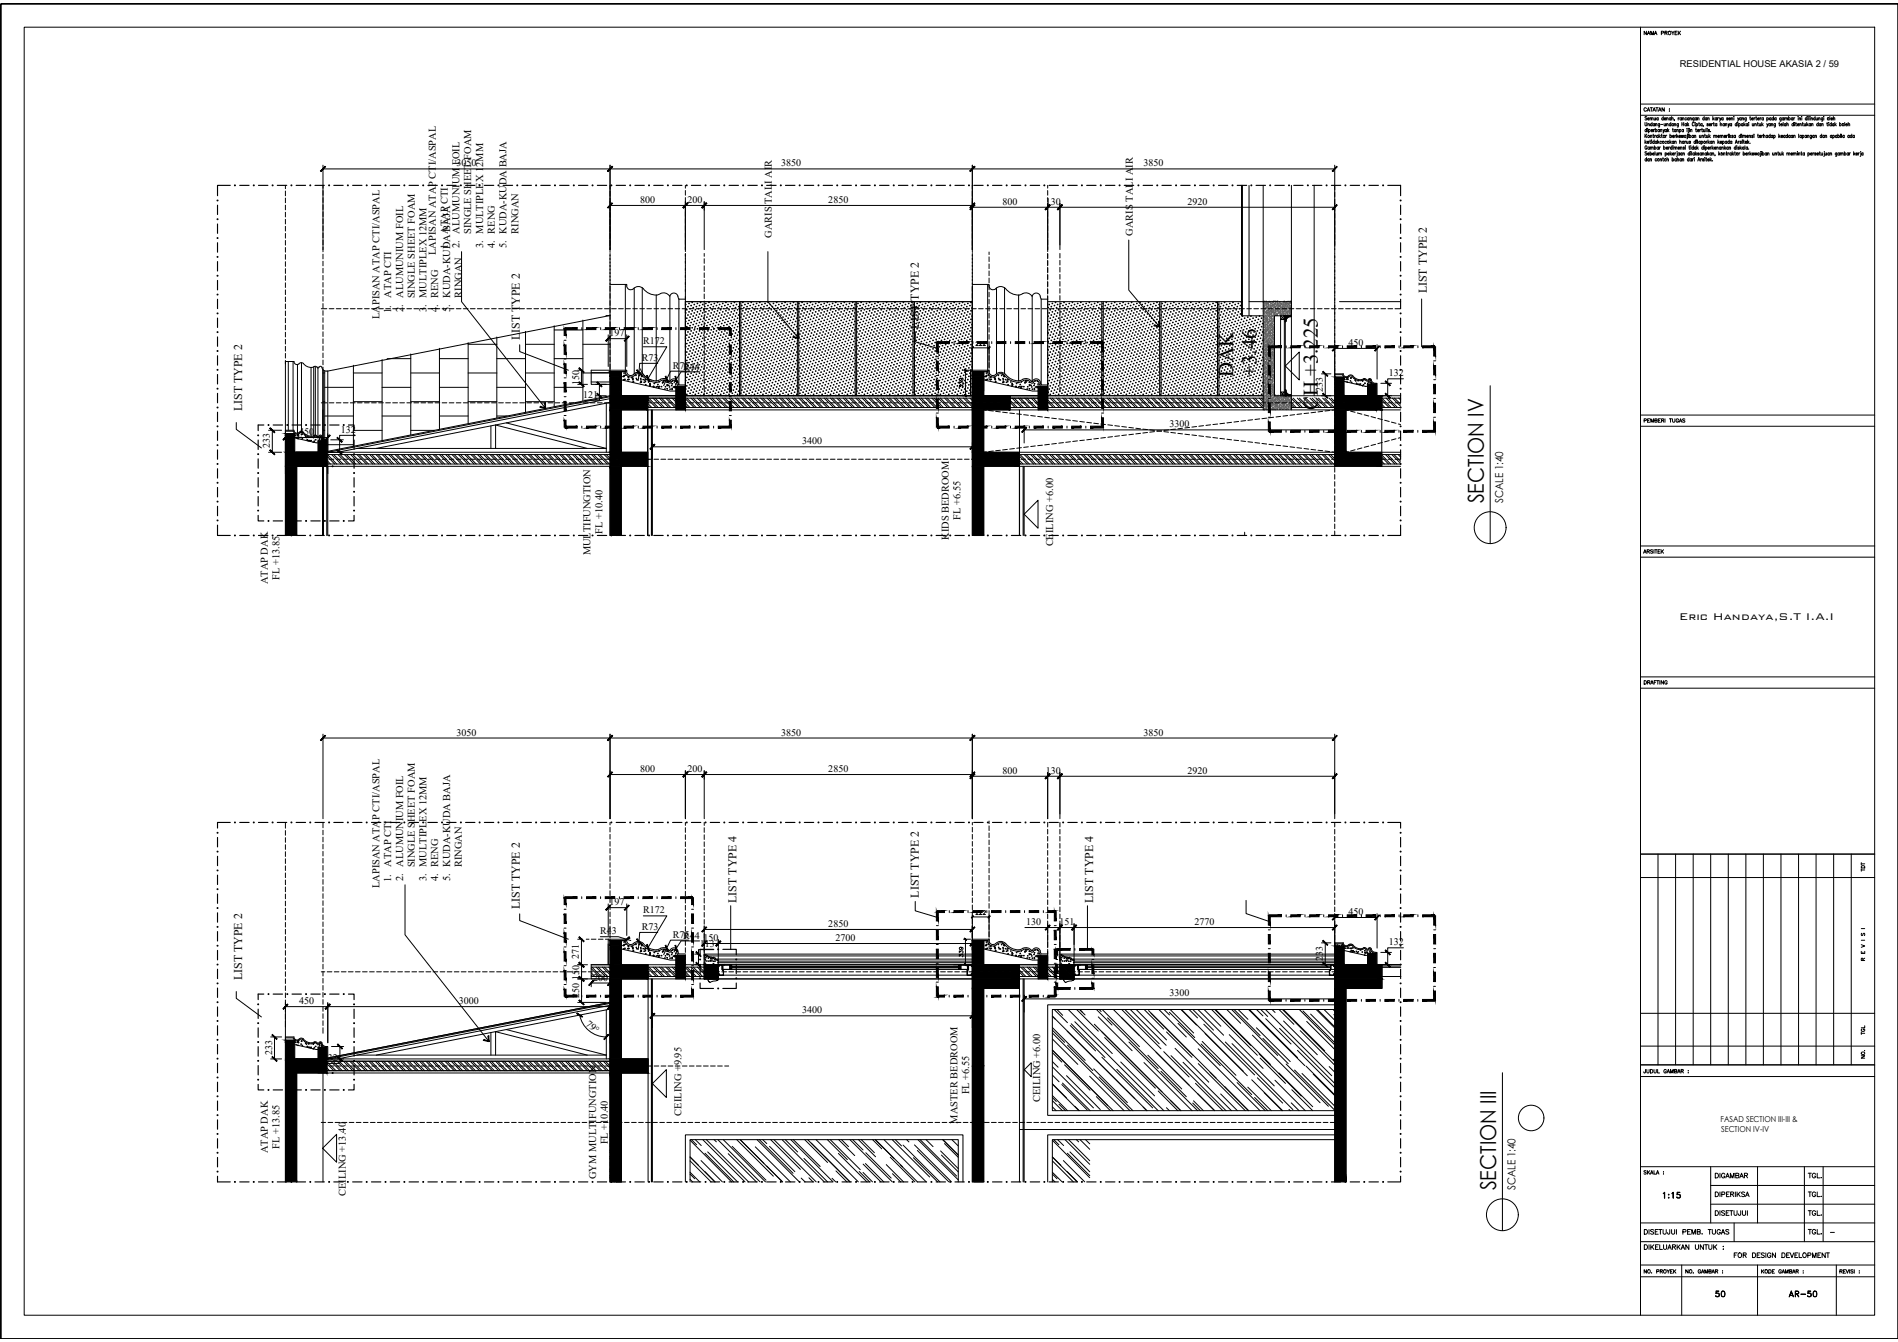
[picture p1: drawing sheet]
<svg xmlns="http://www.w3.org/2000/svg" width="420mm" height="297mm" viewBox="0 0 420 297" stroke-linecap="round" stroke-linejoin="round" font-family="sans-serif">
<defs><g id="words">
<g font-size="4.9">
<text x="328.4" y="111.4" transform="rotate(-90 328.4 111.4)">SECTION IV</text>
<text x="331.2" y="263.5" transform="rotate(-90 331.2 263.5)">SECTION III</text>
</g>
<g font-size="4.6">
<text x="273" y="83.4" transform="rotate(-90 273 83.4)">DAK</text>
<text x="278.2" y="83.4" transform="rotate(-90 278.2 83.4)">+3.46</text>
<text x="291.7" y="90.8" transform="rotate(-90 291.7 90.8)">CH +3.225</text>
</g>
<g font-size="4">
<text x="367.2" y="266.3">1:15</text>
<text x="378.9" y="288.2">50</text>
<text x="395.1" y="288.2">AR-50</text>
</g>
<text font-size="2.9" x="371.8" y="137.2">Eric Handaya,S.T I.A.I</text>
<g font-size="2.6">
<text x="315.8" y="64.9" transform="rotate(-90 315.8 64.9)">LIST TYPE 2</text>
<text x="115.1" y="75.3" transform="rotate(-90 115.1 75.3)">LIST TYPE 2</text>
<text x="203.4" y="72.8" transform="rotate(-90 203.4 72.8)">LIST TYPE 2</text>
<text x="53.6" y="91" transform="rotate(-90 53.6 91)">LIST TYPE 2</text>
<text x="115.1" y="201.3" transform="rotate(-90 115.1 201.3)">LIST TYPE 2</text>
<text x="163.1" y="199.8" transform="rotate(-90 163.1 199.8)">LIST TYPE 4</text>
<text x="203.4" y="198.7" transform="rotate(-90 203.4 198.7)">LIST TYPE 2</text>
<text x="242" y="199.8" transform="rotate(-90 242 199.8)">LIST TYPE 4</text>
<text x="53.6" y="217" transform="rotate(-90 53.6 217)">LIST TYPE 2</text>
<text x="404.3" y="274.1">-</text>
</g>
<g font-size="2.4">
<text x="332.7" y="111.4" transform="rotate(-90 332.7 111.4)">SCALE 1:40</text>
<text x="335.5" y="263.4" transform="rotate(-90 335.5 263.4)">SCALE 1:40</text>
</g>
<g font-size="2.3">
<text x="99.1" y="51.7" transform="rotate(-90 99.1 51.7)">ATAP CTI</text>
<text x="104.3" y="51.8" transform="rotate(-90 104.3 51.8)">SINGLE SHEET FOAM</text>
<text x="114.7" y="51.7" transform="rotate(-90 114.7 51.7)">RINGAN</text>
<text x="170.9" y="52.7" transform="rotate(-90 170.9 52.7)">GARIS TALI AIR</text>
<text x="250.8" y="52.1" transform="rotate(-90 250.8 52.1)">GARIS TALI AIR</text>
<text x="96.5" y="56.4" transform="rotate(-90 96.5 56.4)">LAPISAN ATAP CTI/ASPAL</text>
<text x="99.1" y="55.1" transform="rotate(-90 99.1 55.1)">1.</text>
<text x="101.7" y="54.9" transform="rotate(-90 101.7 54.9)">2. ALUMUNIUM FOIL</text>
<text x="106.9" y="54.9" transform="rotate(-90 106.9 54.9)">3. MULTIPLEX 12MM</text>
<text x="109.5" y="54.9" transform="rotate(-90 109.5 54.9)">4. RENG</text>
<text x="112.1" y="54.9" transform="rotate(-90 112.1 54.9)">5. KUDA-KUDA BAJA</text>
<text x="86.6" y="65.9" transform="rotate(-90 86.6 65.9)">ATAP CTI</text>
<text x="102.2" y="65.9" transform="rotate(-90 102.2 65.9)">RINGAN</text>
<text x="84" y="70.6" transform="rotate(-90 84 70.6)">LAPISAN ATAP CTI/ASPAL</text>
<text x="86.6" y="69.3" transform="rotate(-90 86.6 69.3)">1.</text>
<text x="89.2" y="69.1" transform="rotate(-90 89.2 69.1)">2. ALUMUNIUM FOIL</text>
<text x="91.8" y="66" transform="rotate(-90 91.8 66)">SINGLE SHEET FOAM</text>
<text x="94.4" y="69.1" transform="rotate(-90 94.4 69.1)">3. MULTIPLEX 12MM</text>
<text x="97" y="69.1" transform="rotate(-90 97 69.1)">4. RENG</text>
<text x="99.6" y="69.1" transform="rotate(-90 99.6 69.1)">5. KUDA-KUDA BAJA</text>
<text x="133.4" y="118.2" transform="rotate(-90 133.4 118.2)">FL +10.40</text>
<text x="210" y="119.5" transform="rotate(-90 210 119.5)">KIDS BEDROOM</text>
<text x="212.6" y="115" transform="rotate(-90 212.6 115)">FL +6.55</text>
<text x="130.7" y="122.9" transform="rotate(-90 130.7 122.9)">MULTIFUNGTION</text>
<text x="233.2" y="121" transform="rotate(-90 233.2 121)">CEILING +6.00</text>
<text x="59.3" y="129.3" transform="rotate(-90 59.3 129.3)">ATAP DAK</text>
<text x="61.9" y="128.3" transform="rotate(-90 61.9 128.3)">FL +13.85</text>
<text x="86.6" y="191.9" transform="rotate(-90 86.6 191.9)">ATAP CTI</text>
<text x="102.2" y="191.9" transform="rotate(-90 102.2 191.9)">RINGAN</text>
<text x="84" y="196.6" transform="rotate(-90 84 196.6)">LAPISAN ATAP CTI/ASPAL</text>
<text x="86.6" y="195.2" transform="rotate(-90 86.6 195.2)">1.</text>
<text x="89.2" y="195" transform="rotate(-90 89.2 195)">2. ALUMUNIUM FOIL</text>
<text x="91.8" y="192" transform="rotate(-90 91.8 192)">SINGLE SHEET FOAM</text>
<text x="94.4" y="195.1" transform="rotate(-90 94.4 195.1)">3. MULTIPLEX 12MM</text>
<text x="97" y="195" transform="rotate(-90 97 195)">4. RENG</text>
<text x="99.6" y="195.1" transform="rotate(-90 99.6 195.1)">5. KUDA-KUDA BAJA</text>
<text x="214.6" y="242.2" transform="rotate(-90 214.6 242.2)">FL +6.55</text>
<text x="230.3" y="243.9" transform="rotate(-90 230.3 243.9)">CEILING +6.00</text>
<text x="150.9" y="246.9" transform="rotate(-90 150.9 246.9)">CEILING +9.95</text>
<text x="212" y="248.7" transform="rotate(-90 212 248.7)">MASTER BEDROOM</text>
<text x="59.3" y="255.3" transform="rotate(-90 59.3 255.3)">ATAP DAK</text>
<text x="61.9" y="254.3" transform="rotate(-90 61.9 254.3)">FL +13.85</text>
<text x="134.6" y="253.3" transform="rotate(-90 134.6 253.3)">FL +10.40</text>
<text x="132" y="261" transform="rotate(-90 132 261)">GYM MULTIFUNGTION</text>
<text x="76.5" y="264.7" transform="rotate(-90 76.5 264.7)">CEILING +13.40</text>
</g>
<g font-size="2.2">
<text x="101" y="36.8">3050</text>
<text x="172.9" y="36.8">3850</text>
<text x="253.1" y="36.8">3850</text>
<text x="141.7" y="44.9">800</text>
<text x="152.2" y="44.9">200</text>
<text x="183.4" y="44.9">2850</text>
<text x="221.9" y="45.3">800</text>
<text x="231.5" y="45.3">130</text>
<text x="262.8" y="45.3">2920</text>
<text x="134.9" y="74.4">197</text>
<text x="142.4" y="76.2">R172</text>
<text x="298.5" y="76.6">450</text>
<text x="142.1" y="79.9">R73</text>
<text x="148.9" y="81.6">R75</text>
<text x="151.2" y="81.8">R44</text>
<text x="307.5" y="83.3">132</text>
<text x="128.2" y="85.3" transform="rotate(-90 128.2 85.3)">150</text>
<text x="129.1" y="88.1">121</text>
<text x="292.8" y="86.8" transform="rotate(-90 292.8 86.8)">233</text>
<text x="75.4" y="95.8">132</text>
<text x="258.9" y="94.6">3300</text>
<text x="59.7" y="99.3" transform="rotate(-90 59.7 99.3)">233</text>
<text x="66.2" y="96.3">450</text>
<text x="177.6" y="98.3">3400</text>
<text x="101" y="162.8">3050</text>
<text x="172.9" y="162.8">3850</text>
<text x="253.1" y="162.8">3850</text>
<text x="141.7" y="170.9">800</text>
<text x="152.2" y="170.9">200</text>
<text x="183.4" y="170.9">2850</text>
<text x="221.9" y="171.3">800</text>
<text x="231.5" y="171.3">130</text>
<text x="262.8" y="171.3">2920</text>
<text x="134.9" y="200.3">197</text>
<text x="142.4" y="202.2">R172</text>
<text x="298.5" y="202.5">450</text>
<text x="132.8" y="206.8">R43</text>
<text x="142.1" y="205.8">R73</text>
<text x="148.9" y="207.5">R75</text>
<text x="151.2" y="207.7">R44</text>
<text x="154.9" y="209.6">113</text>
<text x="155.7" y="208.3">150</text>
<text x="183.4" y="205.2">2850</text>
<text x="184.9" y="208.3">2700</text>
<text x="227.2" y="204.8">130</text>
<text x="234.5" y="204.8">151</text>
<text x="264.4" y="204.8">2770</text>
<text x="307.5" y="209.3">132</text>
<text x="128.2" y="212.3" transform="rotate(-90 128.2 212.3)">271</text>
<text x="292.8" y="212.7" transform="rotate(-90 292.8 212.7)">233</text>
<text x="128.2" y="220.9" transform="rotate(-90 128.2 220.9)">250</text>
<text x="128.2" y="216.9" transform="rotate(-90 128.2 216.9)">150</text>
<text x="131.3" y="217">200</text>
<text x="258.9" y="220.5">3300</text>
<text x="66.2" y="222.3">450</text>
<text x="101.6" y="222.3">3000</text>
<text x="129.6" y="226.8" transform="rotate(39 129.6 226.8)">79°</text>
<text x="177.6" y="224.3">3400</text>
<text x="60.2" y="233.5" transform="rotate(-90 60.2 233.5)">233</text>
<text x="71.5" y="234.8">132</text>
</g>
<text font-size="2.1" x="371.9" y="14.9">RESIDENTIAL HOUSE AKASIA 2 / 59</text>
<g font-size="1.8">
<text x="380.9" y="248.4">FASAD SECTION IlI-IlI &amp;</text>
<text x="381" y="250.6">SECTION IV-IV</text>
</g>
</g></defs>
<!-- layer: XR-KOP A3_MOZART$0$KOP-A1$0$A-GRSKOP -->
<g fill="none" stroke="#000" stroke-width=".22">
<path d="M5.4 6h409.6v285.1h-409.6zM363.2 6v285.1M363.2 25.5h51.8M363.2 23h51.8M363.2 91.9h51.8M363.2 94.3h51.8M363.2 120.8h51.8M363.2 123.3h51.8M363.2 149.8h51.8M363.2 152.3h51.8M363.2 189h51.8M363.2 194.2h51.8"/>
<path d="M367 189v46.7M370.9 189v46.7M374.8 189v46.7M378.7 189v46.7M382.6 189v46.7M386.5 189v46.7M390.4 189v46.7M394.3 189v46.7M398.1 189v46.7M402 189v46.7M405.9 189v46.7M409.8 189v46.7"/>
<path d="M363.2 224.3h51.8M363.2 231.5h51.8M363.2 235.7h51.8M363.2 238.3h51.8M363.2 258.2h51.8M378.7 258.2v12.5M389.1 258.2v12.5M399.4 258.2v16.6M403.6 258.2v16.6M363.2 280h51.8M363.2 274.8h51.8M363.2 270.7h51.8"/>
<path d="M372.3 280v11.1M378.7 266.5h36.3M378.7 262.4h36.3M383.9 270.7v4.1M389.1 280v11.1M406.5 280v11.1M.2 296.3v-295.4h420h-420v295.4h420v-295.4v295.4M363.2 282.6h51.8"/>
</g>
<!-- layer: XR-KOP A3_MOZART$0$KOP-A1$0$A-TXTKOP -->
<g fill="none" stroke="#000" stroke-width=".22">
<path d="M364.5 6.9v.8l-.5-.8v.8M364.7 7.7l.3-.8 .3 .8M364.8 7.4h.3M365.4 7.7v-.8l.3 .8 .3-.8v.8M366.2 7.7l.3-.8 .3 .8M366.3 7.4h.4M367.8 7.3l.5-.1v-.2l-.5-.1v.8M368.6 7.3l.4-.1v-.2l-.4-.1v.8M368.8 7.3l.3 .4M370 6.9l.3 .4v.4M370.6 6.9l-.3 .4M370.8 7.3h.3"/>
<path d="M371.3 6.9h-.5v.8h.5M371.5 6.9v.8M371.7 7.2l.3 .5M372 6.9l-.5 .5M364.2 27.1v.7l.1 .1 .2-.1 .1-.7M364.2 29.7v.8M364.2 31v.8M364.3 31.5l.2 .3M364.3 30l.3 .5M364.4 31.2l-.2 .4M364.5 24a.28 .28 0 0 0-.4-.2 .28 .28 0 0 0-.2 .3v.2a.28 .28 0 0 0 .2 .3 .28 .28 0 0 0 .4-.2M364.5 28.8l-.1-.1a.23 .23 0 0 0-.3 .2 .23 .23 0 0 0 .3 .2l.1-.1"/>
<path d="M364.5 35.2h-.1a.23 .23 0 0 0-.3 .2 .23 .23 0 0 0 .3 .2l.1-.1M364.5 28.4v.8M364.5 34.9v.8M364.6 25.9l-.2-.1-.2 .1 .2 .3a.21 .21 0 0 1 .1 .4 .21 .21 0 0 1-.3-.1M364.6 33.7l-.4-.1v.3l.3 .1 .1 .2h-.4M364.6 29.7l-.4 .5M364.6 32.5a.23 .23 0 0 0-.3-.2 .23 .23 0 0 0-.1 .3v.2a.23 .23 0 0 0 .2 .3 .23 .23 0 0 0 .2-.3h-.2M364.6 24.6l.3-.8 .3 .8M364.6 31.5h.4l-.1-.2a.22 .22 0 0 0-.3 .2 .22 .22 0 0 0 .4 .2M364.7 28.4h.1M364.7 24.4h.4M364.7 26.3h.4v-.2a.22 .22 0 0 0-.4 .2 .22 .22 0 0 0 .4 .2"/>
<path d="M364.7 34h.4v-.1a.22 .22 0 0 0-.4 .2 .21 .21 0 0 0 .4 .1M364.7 28.6v.6M364.8 27.5l.3-.1v.5M364.8 27.4v.5M364.9 28.8l.1-.1a.22 .22 0 0 1 .3 .2 .22 .22 0 0 1-.4 .1M364.9 28.6v.8M365.1 35.2h-.1a.23 .23 0 0 0-.3 .2 .23 .23 0 0 0 .3 .2l.1-.1M365.1 35.1v.6M365.1 32.6a.21 .21 0 0 0-.3 0 .21 .21 0 0 0 0 .3 .21 .21 0 0 0 .3 0M365.1 32.5v.5M365.2 31.2h.2M365.3 26.2l.3-.1v.5"/>
<path d="M365.3 31v.6l.1 .2M365.3 33.9a.21 .21 0 0 1 .3 0 .21 .21 0 0 1 0 .3 .21 .21 0 0 1-.3 0M365.3 35.3l.3-.1v.5M365.3 26.1v.5M365.3 33.6v.7M365.3 35.1v.6M365.3 23.8h.5M365.3 30.1l.3-.1 .1 .5M365.3 32.7l.3-.1 .1 .4M365.3 29.9v.6M365.3 32.5v.5M365.5 28.9h.4l-.1-.2a.22 .22 0 0 0-.3 .2 .22 .22 0 0 0 .4 .1"/>
<path d="M365.5 23.8v.8M365.6 26.2l.3-.1v.5M365.6 31h.1M365.6 31.2v.6M365.7 32.7l.3-.1v.4M365.7 27.5a.21 .21 0 0 0-.3 0 .21 .21 0 0 0 0 .3 .21 .21 0 0 0 .3 0M365.7 27.1v.8M365.8 34h.4v-.1a.22 .22 0 0 0-.3 0 .22 .22 0 0 0 0 .3 .22 .22 0 0 0 .3 0M365.9 24.6l.3-.8 .3 .8M365.9 29.9h.2M366 29.7v.6l.1 .2M366 24.4h.4"/>
<path d="M366 28.6v.6M366.2 26.1v.4l.3-.1M366.2 31.4l-.1-.1a.22 .22 0 0 0-.3 .2 .22 .22 0 0 0 .4 .2M366.2 31v.8M366.2 32.6h.1a.22 .22 0 0 1 .3 .2 .22 .22 0 0 1-.4 .1M366.2 32.3v.7M366.3 27.5a.2 .2 0 0 0-.3 0 .2 .2 0 0 0 0 .3 .2 .2 0 0 0 .3 0M366.3 28.6l-.3 .3M366.3 27.4v.5M366.3 29.9v.6M366.4 33.6v.7M366.4 28.8l.1-.1a.22 .22 0 0 1 .3 .2 .22 .22 0 0 1-.4 .1"/>
<path d="M366.4 28.4v.8M366.5 27.5l.3-.1v.5M366.5 26.1v.5M366.5 27.4v.5M366.5 29.9l-.2 .3M366.5 23.8h.6M366.6 33.8v.5l.3-.1M366.8 31.4a.21 .21 0 0 0-.3 0 .21 .21 0 0 0 0 .3 .21 .21 0 0 0 .3 0M366.8 35.2h-.1a.22 .22 0 0 0-.3 .2 .22 .22 0 0 0 .4 .1M366.8 31.2v.6M366.8 23.8v.8M366.9 33.8v.5"/>
<path d="M366.9 31v.8M367.1 30.1l-.1-.1a.22 .22 0 0 0-.3 .2 .22 .22 0 0 0 .4 .2M367.1 29.9v.6M367.1 26.2l-.1-.1a.22 .22 0 0 0-.3 .2 .22 .22 0 0 0 .4 .2M367.1 26.1v.5M367.1 31.5l.2 .3M367.1 32.6a.21 .21 0 0 0-.3 0 .21 .21 0 0 0 0 .3 .21 .21 0 0 0 .3 0M367.1 24.6l.3-.8 .3 .8M367.1 32.5v.5M367.2 34l.3-.1v.4M367.2 33.8v.5M367.2 29.7v.8"/>
<path d="M367.2 31.2l-.3 .4M367.2 24.4h.4M367.3 28.8v-.1a.22 .22 0 0 0-.3 .2 .22 .22 0 0 0 .3 .1M367.3 28.6v.6M367.3 32.5v.5M367.4 30.2l.2 .3M367.4 27.4v.7h-.3M367.4 27.5a.2 .2 0 0 0-.3 0 .2 .2 0 0 0 0 .3 .2 .2 0 0 0 .3 0M367.5 34l.3-.1v.4M367.5 35.3l.3-.1v.5M367.5 35.1v.6M367.5 28.8l.3-.1 .1 .5"/>
<path d="M367.5 28.6v.6M367.5 29.9l-.3 .4M367.6 32.5l-.3 .3M367.6 27.5h.5M367.7 29.9h.3M367.8 31.4l-.1-.1a.22 .22 0 0 0-.3 .2 .22 .22 0 0 0 .4 .2M367.8 29.7v.6l.2 .2M368 35.1h.3M368.1 28.6l.2 .6 .2-.6M368.1 34.9v.6l.2 .2M368.2 26.2l-.1-.1a.22 .22 0 0 0-.3 .2 .22 .22 0 0 0 .4 .2M368.2 25.8v.8"/>
<path d="M368.3 32.6a.21 .21 0 0 1 .3 0 .21 .21 0 0 1 0 .3 .21 .21 0 0 1-.3 0M368.3 32.3v.7M368.3 29.2l-.2 .2M368.4 27.4v.4l.3-.1M368.4 26.3h.4l-.1-.2a.21 .21 0 0 0-.3 .1 .21 .21 0 0 0 .1 .3 .21 .21 0 0 0 .3 0M368.4 23.8v.8l-.5-.8v.8M368.6 33.9a.21 .21 0 0 1 .3 0 .21 .21 0 0 1 0 .3 .21 .21 0 0 1-.3 0M368.6 33.8v.8M368.7 27.4v.5M368.7 29.9v.6M368.9 32.8h.3v-.2a.21 .21 0 0 0-.3 .1 .21 .21 0 0 0 0 .3 .21 .21 0 0 0 .3-.1M368.9 31.4a.21 .21 0 0 0-.3 0 .21 .21 0 0 0 0 .3 .21 .21 0 0 0 .3 0"/>
<path d="M368.9 26.2l.3-.1 .1 .5M368.9 27.5l.3-.1 .1 .5M368.9 28.8v-.1a.23 .23 0 0 0-.3 .2 .23 .23 0 0 0 .3 .2v-.1M368.9 26.1v.5M368.9 27.4v.5M368.9 28.6v.6M369 29.9l-.3 .3M369 35.3l.3-.1 .1 .5M369 34.9v.8M369.1 28.4v.8M369.2 34h.3v-.1a.22 .22 0 0 0-.3 0 .22 .22 0 0 0 0 .3 .22 .22 0 0 0 .3 0M369.3 28.9l.2 .3"/>
<path d="M369.4 32.5v.5M369.4 28.6l-.3 .4M369.5 24.1h.1M369.5 24.6h.1M369.6 32.5l-.2 .3M369.7 31v.8M369.7 30.1v-.1a.22 .22 0 0 1 .3 .2 .22 .22 0 0 1-.3 .2M369.7 29.7v.8M369.7 33.6v.7M369.8 31.5l.2 .3M369.8 34l.2 .3M369.9 26.2a.21 .21 0 0 0-.3 0 .21 .21 0 0 0 0 .3 .21 .21 0 0 0 .3 0"/>
<path d="M369.9 27.5a.21 .21 0 0 0-.3 0 .21 .21 0 0 0 0 .3 .21 .21 0 0 0 .3 0M369.9 26.1v.5M369.9 27.1v.8M370 31.2l-.3 .4M370 33.8l-.3 .4M370.1 26.2l.3-.1v.5M370.1 25.8v.8M370.1 32.6a.22 .22 0 0 0-.3 .2 .22 .22 0 0 0 .3 .1M370.1 32.3v.7M370.2 35.2a.23 .23 0 0 1 .3 .2 .23 .23 0 0 1-.3 .2v-.1M370.2 34.9v.8M370.2 34h.4l-.1-.1a.22 .22 0 0 0-.2 0 .22 .22 0 0 0 0 .3 .22 .22 0 0 0 .3 0"/>
<path d="M370.2 28.6h.2M370.2 30.2h.4l-.1-.2a.22 .22 0 0 0-.3 .2 .22 .22 0 0 0 .4 .2M370.3 28.4v.6l.2 .2M370.3 32.3h.1M370.4 32.5v.5M370.4 27.5a.21 .21 0 0 0-.3 0 .21 .21 0 0 0 0 .3 .21 .21 0 0 0 .3 0M370.4 27.4v.5M370.5 31.4v-.1a.22 .22 0 0 0-.3 .2 .22 .22 0 0 0 .3 .2M370.5 31.2v.6M370.6 32.7l.3-.1v.4M370.6 32.5v.5M370.6 27.5l.3-.1v.5"/>
<path d="M370.6 27.4v.5M370.7 26.5l-.1 .2M370.7 31.4l.3-.1 .1 .5M370.7 31.2v.6M370.8 33.8v.5M370.8 29.9v.6M370.9 32.7l.3-.1v.4M371 28.8l-.1-.1a.22 .22 0 0 0-.3 .2 .22 .22 0 0 0 .4 .1M371 33.8l-.2 .2M371 28.6v.6M371 29.9l-.2 .3M371.1 35.2h-.1a.23 .23 0 0 0-.3 .2 .23 .23 0 0 0 .3 .2l.1-.1"/>
<path d="M371.1 35.1v.6M371.2 29.7v.8M371.2 28.8l.3-.1v.5M371.2 28.6v.6M371.2 33.6h.1M371.3 33.8v.7l-.2 .1M371.3 35.3l.3-.1v.5M371.3 30.2l.2 .3M371.3 34.9v.8M371.5 32.8h.3v-.2a.22 .22 0 0 0-.4 .2 .22 .22 0 0 0 .4 .1M371.5 29.9l-.3 .4M371.5 26.1v.5"/>
<path d="M371.5 27.4v.7h-.2M371.5 27.5a.2 .2 0 0 0-.2 0 .2 .2 0 0 0 0 .3 .2 .2 0 0 0 .2 0M371.7 30.2h.3v-.2a.22 .22 0 0 0-.3 .2 .22 .22 0 0 0 .3 .2M371.7 26.1l-.2 .2M371.8 28.8v-.1a.22 .22 0 0 1 .3 .2 .22 .22 0 0 1-.3 .1M371.8 28.6v.8M371.8 33.9a.21 .21 0 0 0-.3 0 .21 .21 0 0 0 0 .3 .21 .21 0 0 0 .3 0M371.8 33.8v.5M371.8 31.4l.3-.1 .1 .5M371.8 31v.8M372 32.7l.3-.1v.4M372 32.5v.5"/>
<path d="M372.2 29.9l.1 .6 .1-.6 .2 .6 .1-.6M372.2 35.2h-.1a.23 .23 0 0 0-.3 .2 .23 .23 0 0 0 .3 .2l.1-.1M372.2 35.1v.6M372.2 26.2a.21 .21 0 0 0-.3 0 .21 .21 0 0 0 0 .3 .21 .21 0 0 0 .3 0M372.2 26.1v.5M372.3 27.1v.8M372.3 27.5h.4M372.3 33.9a.21 .21 0 0 0-.3 0 .21 .21 0 0 0 0 .3 .21 .21 0 0 0 .3 0M372.3 33.8v.5M372.4 35.3l.3-.1v.5M372.4 35.1v.6M372.4 26.2l.3-.1 .1 .5"/>
<path d="M372.4 26.1v.5M372.6 34l.3-.1v.4M372.6 33.8v.5M372.7 28.8l-.1-.1a.22 .22 0 0 0-.3 .2 .22 .22 0 0 0 .4 .1M372.7 28.6v.6M372.7 27.1v.8M372.8 31.4a.21 .21 0 0 0-.3 0 .21 .21 0 0 0 0 .3 .21 .21 0 0 0 .3 0M372.8 31.2v.6M372.9 32.6h-.3l.3 .3h-.3M373 31.2v.6M373.1 32.3h.1M373.1 32.5v.5"/>
<path d="M373.2 30.1l-.1-.1a.22 .22 0 0 0-.3 .2 .22 .22 0 0 0 .4 .2M373.2 31.2l-.2 .3M373.2 29.9v.6M373.3 27.5a.2 .2 0 0 0-.3 0 .2 .2 0 0 0 0 .3 .2 .2 0 0 0 .3 0M373.3 27.4v.5M373.4 26.2a.21 .21 0 0 0-.3 0 .21 .21 0 0 0 0 .3 .21 .21 0 0 0 .3 0M373.4 31.2v.5l.3-.1M373.4 28.4h.1M373.5 28.6v.6M373.5 27.1v.8M373.5 29.7h.1M373.6 29.9v.7l-.2 .1"/>
<path d="M373.7 27.6l.2 .3M373.7 31.2v.6M373.7 29.7h.1M373.7 29.9v.6M373.8 28.4h.1M373.8 28.6v.7l-.1 .1M373.8 27.4l-.3 .3M373.9 32.5h.2M373.9 26.2l-.1-.1a.22 .22 0 0 0-.3 .2 .22 .22 0 0 0 .4 .2M373.9 35.2h-.1a.23 .23 0 0 0-.3 .2 .23 .23 0 0 0 .3 .2l.1-.1M373.9 26.1v.5M373.9 34.9v.8"/>
<path d="M374 30.1v-.1a.22 .22 0 0 1 .3 .2 .22 .22 0 0 1-.3 .2M374 32.3v.6l.1 .1M374 29.7v.8M374 28.4h.1M374 28.6v.6M374 33.9a.22 .22 0 0 0-.3 .2 .22 .22 0 0 0 .3 .1M374 33.6v.7M374.1 26.2l.3-.1v.5M374.1 26.1v.5M374.2 28.8l.3-.1v.5M374.2 28.6v.6M374.2 31.4l-.2-.1 .2 .4h-.3"/>
<path d="M374.2 33.6h.1M374.3 33.8v.5M374.3 32.3h.1M374.3 32.5v.5M374.5 35.2h-.1a.22 .22 0 0 0-.3 .2 .22 .22 0 0 0 .4 .1M374.5 35.1v.6M374.5 33.6v.7M374.7 35.1v.6M374.9 30.1l-.1-.1a.22 .22 0 0 0-.3 .2 .22 .22 0 0 0 .4 .2M374.9 32.6h-.1a.22 .22 0 0 0-.3 .2 .22 .22 0 0 0 .4 .1M374.9 29.9v.6M374.9 32.3v.7"/>
<path d="M374.9 35.1l-.2 .3M375 26.1v.7h-.2M375 26.2l-.1-.1a.22 .22 0 0 0-.3 .2 .22 .22 0 0 0 .4 .2M375 27.3l-.1-.2a.36 .36 0 0 0-.3 .4 .36 .36 0 0 0 .3 .3l.1-.1M375.1 30.1l.3-.1v.5M375.1 33.9h-.1a.22 .22 0 0 0-.3 .2 .22 .22 0 0 0 .4 .1M375 34.9h.1M375.1 29.9v.6M375.1 33.8v.5M375.1 35.1v.6M375.2 27.1h.1M375.2 27.4v.5"/>
<path d="M375.3 33.6v.7M375.3 31.4v-.1a.22 .22 0 0 0-.3 .2 .22 .22 0 0 0 .3 .2M375.3 28.6h.2M375.3 31v.8M375.4 34l.2 .3M375.4 28.4v.6l.2 .2M375.4 32.6a.21 .21 0 0 0-.3 0 .21 .21 0 0 0 0 .3 .21 .21 0 0 0 .3 0M375.4 32.5v.5M375.5 27.5v-.1a.22 .22 0 0 1 .3 .2 .22 .22 0 0 1-.3 .2M375.5 27.4v.7M375.6 26.2a.21 .21 0 0 0-.3 0 .21 .21 0 0 0 0 .3 .21 .21 0 0 0 .3 0M375.5 31h.1"/>
<path d="M375.6 26.1v.5M375.6 31.2v.6M375.6 33.8l-.3 .4M375.6 32.3v.7M375.8 28.9h.3l-.1-.2a.22 .22 0 0 0-.3 .2 .22 .22 0 0 0 .4 .1M375.8 32.8l.2 .2M375.8 26.2l.3-.1v.5M375.8 26.1v.5M375.8 31v.8M375.8 35.7l.3-.8 .2 .8M375.9 32.5l-.3 .4M375.9 35.4h.3"/>
<path d="M376 27.4h.2M376.1 27.1v.7l.2 .1M376.1 33.9h-.3l.3 .2v.2l-.3-.1M376.2 29.9v.5l.3-.1M376.3 28.6v.6M376.4 31.4l-.1-.1a.22 .22 0 0 0-.3 .2 .22 .22 0 0 0 .4 .2M376.4 31.2v.6M376.5 35.1v.6M376.5 28.6l-.2 .3M376.5 29.9v.6M376.6 31.4a.21 .21 0 0 1 .3 0 .21 .21 0 0 1 0 .3 .21 .21 0 0 1-.3 0M376.6 31.2v.8"/>
<path d="M376.6 33.9a.22 .22 0 0 0-.3 .2 .22 .22 0 0 0 .3 .1M376.6 33.8v.5M376.7 28.6h.2M376.7 35.1l-.2 .3M376.8 28.4v.6l.1 .2M376.8 30.1l.3-.1v.5M376.8 29.9v.6M376.8 27.5l-.1-.1a.22 .22 0 0 0-.3 .2 .22 .22 0 0 0 .4 .2M376.8 27.4v.5M376.9 34l.2-.1 .1 .4M376.9 33.8v.5M377.1 27.8l-.1 .2"/>
<path d="M377.1 32.6a.21 .21 0 0 0-.3 0 .21 .21 0 0 0 0 .3 .21 .21 0 0 0 .3 0M377.1 32.3v.7M377.1 28.6v.5l.3-.1M377.2 35.2h-.3l.3 .2v.2l-.3-.1M377.3 26.2l-.1-.1a.22 .22 0 0 0-.3 .2 .22 .22 0 0 0 .4 .2M377.3 25.8v.8M377.3 32.3h.1M377.3 32.5v.5M377.3 29.9h.2M377.4 29.7v.6l.1 .2M377.4 34.9h.1M377.4 28.6v.6"/>
<path d="M377.4 35.1v.6M377.5 32.6a.22 .22 0 0 1 .4 .2 .22 .22 0 0 1-.4 .1M377.5 32.5v.8M377.6 35.1h.2M377.7 28.4v.8M377.7 34.9v.6l.1 .2M377.7 31.2v.6M377.7 29.9l.1 .5 .3-.1M377.8 33.9a.21 .21 0 0 0-.3 0 .21 .21 0 0 0 0 .3 .21 .21 0 0 0 .3 0M377.8 33.8v.5M377.8 26.2v-.1a.22 .22 0 0 0-.3 .2 .22 .22 0 0 0 .3 .2M377.8 26.1v.5"/>
<path d="M377.9 28.4h.1M377.9 28.6v.6M378 31.2l-.3 .3M378 33.6v.7M378 26.2l.3-.1 .1 .5M378 35.4h.4l-.1-.2a.22 .22 0 0 0-.3 .2 .22 .22 0 0 0 .4 .1M378 26.1v.5M378.1 32.8h.3v-.2a.22 .22 0 0 0-.3 .2 .22 .22 0 0 0 .3 .1M378.1 29.9v.6M378.1 31v.8M378.1 34l.2 .3M378.2 27.5h-.4l.3 .2v.1h-.3"/>
<path d="M378.2 31.5l.2 .3M378.3 33.8l-.3 .4M378.3 29.7v.8M378.4 27.6h.3v-.2a.22 .22 0 0 0-.3 .1 .22 .22 0 0 0 0 .3 .22 .22 0 0 0 .3 0M378.4 31.2l-.3 .4M378.4 30.2l.2 .3M378.4 28.8h-.3l.3 .1v.2l-.3-.1M378.6 34.9v.8M378.6 29.9l-.3 .4M378.6 32.5v.5M378.7 29.1h.1M378.7 35.4l.2 .3"/>
<path d="M378.8 32.5l-.2 .3M378.8 33.9a.21 .21 0 0 0-.3 0 .21 .21 0 0 0 0 .3 .21 .21 0 0 0 .3 0M378.8 33.8v.5M378.9 35.1l-.3 .4M378.9 27.4v.5M378.9 31.4v-.1a.22 .22 0 0 0-.3 .2 .22 .22 0 0 0 .3 .2M378.9 31.2v.6M379 32.3v.7M379 34l.3-.1 .1 .4M379 33.8v.5M379.1 35.6h.1M379.1 32.8l.2 .2"/>
<path d="M379.1 27.4l-.2 .2M379.2 31.4l.3-.1v.5M379.2 25.8v.8M379.2 31.2v.6M379.3 26.3l.2 .3M379.3 27.4h.2M379.3 32.5l-.3 .4M379.4 27.1v.7l.1 .1M379.4 30.1l.3-.1v.5M379.4 29.9v.6M379.5 26.1l-.3 .3M379.5 32.8h.3v-.2a.22 .22 0 0 0-.3 .2 .22 .22 0 0 0 .3 .1"/>
<path d="M379.7 34.3l-.1 .2M379.7 30.1l.3-.1v.5M380 26.2a.21 .21 0 0 0-.3 0 .21 .21 0 0 0 0 .3 .21 .21 0 0 0 .3 0M380 32.7l.3-.1v.4M380 26.1v.5M380 32.5v.5M380 27.5v-.1a.22 .22 0 0 0-.3 .2 .22 .22 0 0 0 .3 .2M380 27.4v.5M380.2 26.1v.5M380.3 30.2h.3v-.2a.22 .22 0 0 0-.3 .2 .22 .22 0 0 0 .3 .2M380.3 31v.8M380.4 31.5l.2 .3"/>
<path d="M380.5 26.1l-.3 .2M380.5 33.6v.7M380.6 31.2l-.3 .4M380.6 34l.2 .3M380.6 26.1l.2 .5 .2-.5M380.8 33.8l-.3 .4M380.8 30.1l.3-.1v.5M380.8 31.5h.3v-.2a.21 .21 0 0 0-.3 .1 .21 .21 0 0 0 .1 .3 .21 .21 0 0 0 .2 0M380.8 29.9v.6M380.8 26.6l-.2 .2M380.8 27.5l.3-.1v.5M380.8 27.1v.8"/>
<path d="M380.9 32.6a.22 .22 0 0 0-.3 .2 .22 .22 0 0 0 .3 .1M380.9 32.5v.5M381.1 30.1l.3-.1v.5M381.1 32.7l.3-.1 .1 .4M381.1 32.5v.5M381.3 31.4a.21 .21 0 0 1 .3 0 .21 .21 0 0 1 0 .3 .21 .21 0 0 1-.3 0M381.3 31.2v.8M381.4 26.2a.21 .21 0 0 0-.3 0 .21 .21 0 0 0 0 .3 .21 .21 0 0 0 .3 0M381.4 26.1v.5M381.5 34l.3-.1v.4M381.5 33.8v.5M381.7 30.2h.3v-.2a.22 .22 0 0 0-.3 .2 .22 .22 0 0 0 .3 .2"/>
<path d="M381.7 32.3v.7M381.7 27.5a.21 .21 0 0 0-.3 0 .21 .21 0 0 0 0 .3 .21 .21 0 0 0 .3 0M381.7 27.4v.5M381.8 32.8l.2 .2M382 27.5l.2-.1 .1 .5M382 27.4v.5M382 32.5l-.3 .4M382.1 33.8h.2M382.2 33.6v.7h.1M382.2 29.9v.6M382.2 31.4a.21 .21 0 0 0-.3 0 .21 .21 0 0 0 0 .3 .21 .21 0 0 0 .3 0M382.2 31.2v.6"/>
<path d="M382.4 29.9l-.2 .3M382.5 33.8v.5M382.5 26.2l-.3-.1 .3 .4h-.3M382.5 27.4l.2 .5 .2-.5M382.6 32.6h-.1a.22 .22 0 0 0-.3 .2 .22 .22 0 0 0 .4 .1M382.6 32.5v.5M382.6 29.7h.1M382.6 29.9v.6M382.7 26.3h.4l-.1-.2a.21 .21 0 0 0-.2 .1 .21 .21 0 0 0 0 .3 .21 .21 0 0 0 .3 0M382.7 27.9l-.2 .2M382.7 33.8l-.2 .2M382.8 32.7l.3-.1v.4"/>
<path d="M382.8 32.5v.5M382.8 31.4l-.1-.1a.22 .22 0 0 0-.3 .2 .22 .22 0 0 0 .4 .2M382.8 31v.8M382.8 29.7v.8M382.9 30.2l.3 .3M383.1 29.9l-.3 .4M383.2 26.2l.3-.1 .1 .5M383.2 33.9a.21 .21 0 0 0-.3 0 .21 .21 0 0 0 0 .3 .21 .21 0 0 0 .3 0M383.2 26.1v.5M383.2 33.8v.5M383.3 27.5a.2 .2 0 0 0-.3 0 .2 .2 0 0 0 0 .3 .2 .2 0 0 0 .3 0M383.3 27.4v.5"/>
<path d="M383.4 31.4a.21 .21 0 0 0-.3 0 .21 .21 0 0 0 0 .3 .21 .21 0 0 0 .3 0M383.4 31.2v.6M383.5 33.6v.7M383.6 34l.2 .3M383.7 30.1l-.3-.1 .3 .4h-.4M383.8 33.8l-.3 .4M383.8 25.8h.1M383.8 26.1v.5M384 33.8h.2M384 33.6l.1 .7h.1M384.1 31.8l.3-.8 .2 .8M384.2 30.1l-.1-.1a.22 .22 0 0 0-.3 .2 .22 .22 0 0 0 .4 .2"/>
<path d="M384.2 29.9v.6M384.2 31.5h.3M384.3 32.6a.21 .21 0 0 0-.3 0 .21 .21 0 0 0 0 .3 .21 .21 0 0 0 .3 0M384.3 32.3v.7M384.5 27.5a.2 .2 0 0 0-.3 0 .2 .2 0 0 0 0 .3 .2 .2 0 0 0 .3 0M384.5 32.3h.1M384.5 27.1v.8M384.5 32.5v.5M384.6 26.1l.2 .5 .2-.5M384.7 27.1h.1M384.7 27.4v.5M384.8 31.2v.6"/>
<path d="M384.8 26.6l-.2 .2M384.9 27.5a.21 .21 0 0 1 .3 0 .21 .21 0 0 1 0 .3 .21 .21 0 0 1-.3 0M384.9 27.4v.7M384.9 33.8v.5M385 31.2l-.2 .3M385 32.6h-.3l.3 .3h-.3M385.2 33.8l-.3 .2M385.2 32.3v.7M385.3 30.1v-.1a.22 .22 0 0 0-.3 .2 .22 .22 0 0 0 .3 .2M385.3 29.7v.8M385.3 32.8l.2 .2M385.4 26.2a.21 .21 0 0 0-.3 0 .21 .21 0 0 0 0 .3 .21 .21 0 0 0 .3 0"/>
<path d="M385.4 26.1v.5M385.5 31.4l-.3-.1 .3 .4h-.3M385.5 32.5l-.3 .4M385.5 29.7h.1M385.6 29.9v.6M385.6 26.2l.3-.1 .1 .5M385.6 26.1v.5M385.7 31h.1M385.7 31.2v.6M385.8 30.1l.3-.1v.5M385.8 29.9v.6M385.8 27.5a.21 .21 0 0 0-.3 0 .21 .21 0 0 0 0 .3 .21 .21 0 0 0 .3 0"/>
<path d="M385.8 27.4v.5M385.9 33.9a.2 .2 0 0 1 .3 0 .2 .2 0 0 1 0 .3 .2 .2 0 0 1-.3 0M385.9 33.6v.7M385.9 31.2h.2M386 31v.6l.1 .2M386 27.1v.8M386.1 32.6h-.1a.22 .22 0 0 0-.3 .2 .22 .22 0 0 0 .4 .1M386.1 32.5v.5M386.1 30.1l.3-.1v.5M386.1 27.6l.3 .3M386.3 32.3v.7M386.3 31.5h.4v-.2a.22 .22 0 0 0-.4 .2 .22 .22 0 0 0 .4 .2"/>
<path d="M386.3 27.4l-.3 .3M386.4 34h.4v-.1a.22 .22 0 0 0-.3 0 .22 .22 0 0 0 0 .3 .22 .22 0 0 0 .3 0M386.6 26.1v.6l-.3 .1M386.6 26.2a.21 .21 0 0 0-.3 0 .21 .21 0 0 0 0 .3 .21 .21 0 0 0 .3 0M386.7 30.2h.3l-.1-.2a.22 .22 0 0 0-.3 .2 .22 .22 0 0 0 .4 .2M386.9 32.6a.21 .21 0 0 0-.3 0 .21 .21 0 0 0 0 .3 .21 .21 0 0 0 .3 0M386.9 31v.8M386.9 32.5v.5M386.9 27.5a.21 .21 0 0 0-.3 0 .21 .21 0 0 0 0 .3 .21 .21 0 0 0 .3 0M386.9 27.4v.5M387 31.5l.2 .3M387 33.8v.5"/>
<path d="M387.1 33h.1M387.1 27.1h.1M387.1 27.4v.5M387.2 31.2l-.3 .4M387.2 30.1l.3-.1v.5M387.2 29.9v.6M387.2 33.8l-.2 .2M387.3 26.1h.2M387.4 33.6v.7M387.4 31.7h.1M387.4 25.8v.6l.2 .2M387.5 34l.2 .3"/>
<path d="M387.7 33.8l-.3 .4M387.8 26.3h.3v-.2a.21 .21 0 0 0-.3 .1 .21 .21 0 0 0 0 .3 .21 .21 0 0 0 .3 0M387.9 34h.3v-.1a.22 .22 0 0 0-.3 0 .22 .22 0 0 0 0 .3 .22 .22 0 0 0 .3 0M387.9 27.4v.4l.3-.1M388.1 30.1l-.3-.1 .3 .4h-.3M388.2 27.4v.5M388.3 29.7h.1M388.3 26.1v.5M388.3 29.9v.6M388.4 33.8l.1 .5 .1-.5 .1 .5 .2-.5M388.5 27.5l.2-.1 .1 .5M388.5 27.4v.5"/>
<path d="M388.5 26.1l-.2 .2M388.7 26.1h.2M388.7 25.8v.6l.2 .2M389 27.4h.2M389 29.9h.3M389.1 26.3h.3v-.2a.21 .21 0 0 0-.3 .1 .21 .21 0 0 0 .1 .3 .21 .21 0 0 0 .2 0M389.1 27.1v.6l.2 .2M389.1 29.7v.6l.2 .2M389.4 33.9a.21 .21 0 0 0-.3 0 .21 .21 0 0 0 0 .3 .21 .21 0 0 0 .3 0M389.4 33.8v.5M389.4 27.4l.1 .4 .3-.1M389.5 30.2h.3v-.2a.22 .22 0 0 0-.3 .2 .22 .22 0 0 0 .3 .2"/>
<path d="M389.6 26.1v.5M389.7 33.6h.1M389.8 33.8v.7l-.2 .1M389.8 27.4v.5M389.8 26.1l-.2 .2M389.9 33.6h.1M389.9 33.8v.5M390 27.1v.8M390 29.9v.6M390.1 27.6l.2 .3M390.1 33.9a.21 .21 0 0 1 .3 0 .21 .21 0 0 1 0 .3 .21 .21 0 0 1-.3 0M390.1 33.6v.7"/>
<path d="M390.2 29.9l-.2 .3M390.3 27.4l-.3 .3M390.4 26.2l-.1-.1a.22 .22 0 0 0-.3 .2 .22 .22 0 0 0 .4 .2M390.4 26.1v.5M390.4 30.1l.3-.1v.5M390.4 29.7v.8M391.1 33.9a.21 .21 0 0 0-.3 0 .21 .21 0 0 0 0 .3 .21 .21 0 0 0 .3 0M391.1 33.8v.5M391.1 27.4l.2 .5 .2-.5M391.1 26.2a.21 .21 0 0 1 .3 0 .21 .21 0 0 1 0 .3 .21 .21 0 0 1-.3 0M391.1 26.1v.7M391.3 27.9l-.2 .2"/>
<path d="M391.3 34l.3-.1v.4M391.3 33.8v.5M391.3 30.1l-.1-.1a.22 .22 0 0 0-.3 .2 .22 .22 0 0 0 .4 .2M391.3 29.9v.6M391.9 30.1l-.1-.1a.22 .22 0 0 0-.3 .2 .22 .22 0 0 0 .4 .2M391.9 29.7v.8M391.9 27.5a.21 .21 0 0 0-.3 0 .21 .21 0 0 0 0 .3 .21 .21 0 0 0 .3 0M391.9 27.4v.5M392 26.2a.21 .21 0 0 0-.3 0 .21 .21 0 0 0 0 .3 .21 .21 0 0 0 .3 0M392 26.1v.5M392.1 27.5l.3-.1v.5M392.1 27.4v.5"/>
<path d="M392.4 33.8v.5l.3-.1M392.4 30.1v-.1a.22 .22 0 0 0-.3 .2 .22 .22 0 0 0 .3 .2M392.4 29.9v.6M392.6 26.2l-.1-.1a.22 .22 0 0 0-.2 .2 .22 .22 0 0 0 .3 .2M392.6 25.8v.8M392.6 30.1l.1-.1a.22 .22 0 0 1 .3 .2 .22 .22 0 0 1-.4 .2M392.6 29.9v.8M392.7 33.8v.5M393 34l.3-.1v.4M393 33.8v.5M393 27.4v.5l-.3 .2M393 27.5a.21 .21 0 0 0-.3 0 .21 .21 0 0 0 0 .3 .21 .21 0 0 0 .3 0"/>
<path d="M393.2 26.2a.21 .21 0 0 0-.3 0 .21 .21 0 0 0 0 .3 .21 .21 0 0 0 .3 0M393.2 26.1v.5M393.5 33.8h.2M393.6 33.6v.7h.2M393.8 29.7v.8M393.8 27.4h.2M393.9 27.1v.6l.1 .2M393.9 30.2l.2 .3M393.9 33.8l.1 .5 .3-.1M394.1 29.9l-.3 .4M394.2 27.6h.4l-.1-.2a.21 .21 0 0 0-.3 .1 .21 .21 0 0 0 .1 .3 .21 .21 0 0 0 .3 0M394.3 30.2h.3v-.2a.22 .22 0 0 0-.3 .2 .22 .22 0 0 0 .3 .2"/>
<path d="M394.3 33.8v.5M394.3 26.1v.7h-.3M394.3 26.2l-.1-.1a.22 .22 0 0 0-.3 .2 .22 .22 0 0 0 .4 .2M394.5 33.6v.7M394.6 34l.2 .3M394.7 27.1v.8M394.8 33.8l-.3 .4M394.9 26.2a.21 .21 0 0 0-.3 0 .21 .21 0 0 0 0 .3 .21 .21 0 0 0 .3 0M394.9 26.1v.5M395.1 26.2l.3-.1v.5M395.1 26.1v.5M395.2 30.1l-.1-.1a.22 .22 0 0 0-.3 .2 .22 .22 0 0 0 .4 .2"/>
<path d="M395.2 29.9v.6M395.3 27.5v-.1a.22 .22 0 0 0-.3 .2 .22 .22 0 0 0 .3 .2M395.3 27.4v.5M395.4 26.2l.3-.1v.5M395.5 27.5l.3-.1 .1 .5M395.5 27.1v.8M395.6 34l.3-.1v.4M395.6 33.8v.5M395.7 30.1l-.1-.1a.22 .22 0 0 0-.3 .2 .22 .22 0 0 0 .4 .2M395.7 29.7v.8M395.9 34l.3-.1v.4M395.9 26.2a.21 .21 0 0 1 .3 0 .21 .21 0 0 1 0 .3 .21 .21 0 0 1-.3 0"/>
<path d="M395.9 25.8v.8M396.3 30.1l-.1-.1a.22 .22 0 0 0-.3 .2 .22 .22 0 0 0 .4 .2M396.3 29.9v.6M396.5 34h.3v-.1a.22 .22 0 0 0-.3 0 .22 .22 0 0 0 0 .3 .22 .22 0 0 0 .3 0M396.8 30.1v-.1a.22 .22 0 0 0-.3 .2 .22 .22 0 0 0 .3 .2M396.8 29.9v.6M396.9 26.2a.21 .21 0 0 0-.3 0 .21 .21 0 0 0 0 .3 .21 .21 0 0 0 .3 0M396.9 26.1v.5M397 34l.3-.1v.4M397 33.8v.5M397 27.5a.21 .21 0 0 0-.3 0 .21 .21 0 0 0 0 .3 .21 .21 0 0 0 .3 0M397 27.1v.8"/>
<path d="M397 30.1l.3-.1 .1 .5M397 29.9v.6M397.1 26.1v.5M397.2 27.1h.1M397.3 27.4v.5M397.3 26.1l-.2 .2M397.3 34l.3-.1v.4M397.5 27.4h.2M397.6 27.1v.7l.1 .1M397.9 27.6h.3v-.2a.22 .22 0 0 0-.3 .1 .22 .22 0 0 0 0 .3 .22 .22 0 0 0 .3 0M397.9 33.6h.1M397.9 33.8v.5"/>
<path d="M398 25.8h.1M398.1 26.1v.5M398.1 34l.3-.1v.4M398.1 33.8v.5M398.2 29.7v.8M398.3 26.2l.3-.1v.5M398.3 26.1v.5M398.4 27.5l.3-.1v.5M398.4 27.4v.5M398.7 33.8h.2M398.8 30.1l-.1-.1a.22 .22 0 0 0-.3 .2 .22 .22 0 0 0 .4 .2M398.8 33.6v.6l.1 .1"/>
<path d="M398.8 29.9v.6M398.8 25.8h.1M398.9 26.1v.5M399 30.1v-.1a.22 .22 0 0 1 .3 .2 .22 .22 0 0 1-.3 .2M399 27.4h.2M399 29.9v.8M399.1 27.1v.6l.1 .2M399.4 27.4v.4l.3-.1M399.5 33.9a.21 .21 0 0 0-.3 0 .21 .21 0 0 0 0 .3 .21 .21 0 0 0 .3 0M399.5 33.8v.5M399.7 27.4v.5M399.9 30.1l-.1-.1a.22 .22 0 0 0-.3 .2 .22 .22 0 0 0 .4 .2"/>
<path d="M399.9 29.9v.6M399.9 27.1v.8M400 26.2a.21 .21 0 0 0-.3 0 .21 .21 0 0 0 0 .3 .21 .21 0 0 0 .3 0M400 25.8v.8M400.1 27.6l.2 .3M400.1 30.1l.3-.1v.5M400.1 29.9v.6M400.2 25.8h.1M400.2 33.9h.1a.22 .22 0 0 1 .3 .2 .22 .22 0 0 1-.4 .1M400.2 26.1v.5M400.2 33.8v.8M400.2 27.4l-.3 .3"/>
<path d="M400.4 25.8v.8M400.7 25.8h.1M400.7 26.1v.5M400.8 34h.3v-.1a.21 .21 0 0 0-.3 .2 .21 .21 0 0 0 .3 .1M400.8 27.5l-.1-.1a.22 .22 0 0 0-.3 .2 .22 .22 0 0 0 .4 .2M400.8 27.4v.5M400.9 26.2l.3-.1v.5M400.9 26.1v.5M401 27.5l.3-.1v.5M401 29.9v.8h-.3M401 30.1v-.1a.22 .22 0 0 0-.3 .2 .22 .22 0 0 0 .3 .2M401 27.4v.5"/>
<path d="M401.3 33.8v.5M401.6 33.8l-.3 .2M401.6 30.1l-.1-.1a.22 .22 0 0 0-.3 .2 .22 .22 0 0 0 .4 .2M401.6 29.9v.6M401.8 30.1l.3-.1v.5M401.8 29.9v.6M401.8 26.2v-.1a.22 .22 0 0 0-.3 .2 .22 .22 0 0 0 .3 .2M401.8 25.8v.8M402 26.1l.1 .4 .3-.1M402 33.9h-.3l.3 .2v.2l-.3-.1M402.2 34h.3v-.1a.21 .21 0 0 0-.3 .2 .21 .21 0 0 0 .3 .1M402.4 26.1v.5"/>
<path d="M402.5 27.5a.21 .21 0 0 0-.3 0 .21 .21 0 0 0 0 .3 .21 .21 0 0 0 .3 0M402.5 27.1v.8M402.6 26.2l.3-.1v.5M402.6 26.1v.5M402.7 33.8h.2M402.8 33.6v.7h.2M403.1 27.5a.21 .21 0 0 0-.3 0 .21 .21 0 0 0 0 .3 .21 .21 0 0 0 .3 0M403.1 27.4v.5M403.1 33.8l.1 .5 .3-.1M403.3 27.5l.3-.1v.5M403.3 30.1l-.1-.1a.22 .22 0 0 0-.3 .2 .22 .22 0 0 0 .4 .2M403.3 27.4v.5"/>
<path d="M403.3 29.7v.8M403.5 33.8v.5M403.5 26.1v.7h-.3M403.5 26.2l-.1-.1a.22 .22 0 0 0-.3 .2 .22 .22 0 0 0 .4 .2M403.7 25.8h.1M403.7 26.1v.5M403.8 30.1v-.1a.22 .22 0 0 0-.3 .2 .22 .22 0 0 0 .3 .2M403.8 29.9v.6M403.8 33.6h.1M403.9 33.8v.7l-.2 .1M404 33.8v.5l.3-.1M404 30.1l.3-.1 .1 .5"/>
<path d="M404 29.9v.6M404.3 33.8v.5M404.4 27.4h.2M404.5 27.1v.6l.1 .2M404.8 27.1h.1M404.8 27.4v.5M404.9 33.9a.2 .2 0 0 0-.3 0 .2 .2 0 0 0 0 .3 .2 .2 0 0 0 .3 0M404.9 33.8v.5M405.1 25.8v.8M405.1 34l.3-.1 .1 .4M405.1 33.8v.5M405.3 26.3h.4l-.1-.2a.21 .21 0 0 0-.3 .2 .22 .22 0 0 0 .4 .2"/>
<path d="M405.4 27.5a.21 .21 0 0 0-.3 0 .21 .21 0 0 0 0 .3 .21 .21 0 0 0 .3 0M405.4 27.1v.8M405.5 30.1v-.1a.22 .22 0 0 0-.3 .2 .22 .22 0 0 0 .3 .2M405.5 29.9v.6M405.7 30.1l.1-.1a.22 .22 0 0 1 .3 .2 .22 .22 0 0 1-.4 .2M405.7 29.9v.8M405.8 26.2l.3-.1 .1 .5M405.8 25.8v.8M406 27.5a.2 .2 0 0 0-.3 0 .2 .2 0 0 0 0 .3 .2 .2 0 0 0 .3 0M406 27.4v.5M406.2 27.1v.8M406.3 27.6l.2 .3"/>
<path d="M406.5 27.4l-.3 .3M406.6 33.8v.7l-.2 .1M406.6 33.9a.21 .21 0 0 0-.3 0 .21 .21 0 0 0 0 .3 .21 .21 0 0 0 .3 0M406.7 30.1l-.1-.1a.22 .22 0 0 0-.3 .2 .22 .22 0 0 0 .4 .2M406.7 29.9v.6M406.8 30.1l.1-.1a.22 .22 0 0 1 .3 .2 .22 .22 0 0 1-.4 .2M406.8 29.7v.8M407.2 33.9a.21 .21 0 0 0-.3 0 .21 .21 0 0 0 0 .3 .21 .21 0 0 0 .3 0M407.2 33.8v.5M407.2 27.5a.2 .2 0 0 1 .3 0 .2 .2 0 0 1 0 .3 .2 .2 0 0 1-.3 0M407.2 27.1v.8M407.4 34l.3-.1v.4"/>
<path d="M407.4 33.8v.5M407.4 29.7h.1M407.4 29.9v.6M407.6 29.7v.8M407.7 34l.3-.1v.4M408.2 30.1v-.1a.22 .22 0 0 0-.3 .2 .22 .22 0 0 0 .3 .2M408.2 29.9v.6M408.3 33.9a.2 .2 0 0 1 .3 0 .2 .2 0 0 1 0 .3 .2 .2 0 0 1-.3 0M408.3 33.6v.7M408.4 27.1v.8M408.6 27.6h.4l-.1-.2a.21 .21 0 0 0-.3 .1 .21 .21 0 0 0 .1 .3 .21 .21 0 0 0 .3 0M409.1 27.5l.3-.1 .1 .5"/>
<path d="M409.1 27.1v.8M409.2 33.9h-.1a.22 .22 0 0 0-.3 .2 .22 .22 0 0 0 .4 .1M409.2 33.8v.5M409.4 30.1l-.1-.1a.22 .22 0 0 0-.3 .2 .22 .22 0 0 0 .4 .2M409.4 29.9v.6M409.4 33.8v.5M409.6 33.8l-.2 .2M409.9 30.1v-.1a.22 .22 0 0 0-.3 .2 .22 .22 0 0 0 .3 .2M409.9 29.7v.8M410.3 33.6v.7M410.5 34l.2 .3M410.5 30.1l-.1-.1a.22 .22 0 0 0-.3 .2 .22 .22 0 0 0 .4 .2"/>
<path d="M410.5 29.9v.6M410.6 33.8l-.3 .4M410.8 34h.4v-.1a.22 .22 0 0 0-.3 0 .22 .22 0 0 0 0 .3 .22 .22 0 0 0 .3 0M411.4 33.8v.5M411.6 33.8l-.2 .2M411.9 33.6h.1M411.9 33.8v.7l-.1 .1M412.4 33.9a.2 .2 0 0 0-.3 0 .2 .2 0 0 0 0 .3 .2 .2 0 0 0 .3 0M412.4 33.8v.5M364 93.1h.4v-.3l-.4-.1v.8M364.7 93.1h.3M365.2 92.7h-.5v.8h.5"/>
<path d="M365.4 93.5v-.8l.3 .8 .3-.8v.8M366.3 93.1l.5-.1v-.2l-.5-.1v.8l.5-.1v-.2l-.2-.1M367.1 93.1h.3M367.6 92.7h-.5v.8h.5M367.8 93.1l.5-.1v-.2l-.5-.1v.8M368.1 93.1l.2 .4M368.6 92.7v.8M369.5 92.7h.6M369.8 92.7v.8M370.2 92.7v.5l.3 .3 .3-.3v-.5M371.6 92.9a.28 .28 0 0 0-.3-.2 .28 .28 0 0 0-.3 .3v.2a.28 .28 0 0 0 .3 .3 .28 .28 0 0 0 .3-.3h-.2M371.7 93.5l.3-.8 .3 .8"/>
<path d="M371.8 93.2h.4M373 92.8h-.5v.2l.5 .2-.1 .2h-.4M363.8 122.5l.3-.8 .3 .8M364 122.2h.3M364.6 122.1l.5-.1v-.2l-.5-.1v.8M364.9 122.1l.2 .4M365.9 121.8h-.5l.5 .4-.2 .3-.3-.1M366.1 121.7v.8M366.3 121.7h.5M366.6 121.7v.8M367 122.1h.3M367.5 121.7h-.5v.8h.5"/>
<path d="M367.7 121.7v.8M367.9 122l.4 .5M368.3 121.7l-.6 .5M364 150.7a.43 .43 0 0 1 .4 .1 .43 .43 0 0 1 0 .5l-.4 .1zM364.7 151h.5l.1-.2-.6-.1v.7M365 151l.3 .4M365.4 151.4l.3-.7 .3 .7M365.5 151.2h.4M366.2 151h.3M366.6 150.7h-.4v.7M366.7 150.7h.5M367 150.7v.7"/>
<path d="M367.4 150.7v.7M368.3 150.7v.7l-.6-.7v.7M369.1 150.8a.28 .28 0 0 0-.4-.2 .28 .28 0 0 0-.2 .3v.2a.28 .28 0 0 0 .3 .3 .28 .28 0 0 0 .3-.3h-.2M412 192.6h.8M412 190.9v.6M412 192.3v.5M412 191.2h.8M412.1 191.8a.44 .44 0 0 1 .7 .1v.2h-.8zM412 210.6v.4h.8v-.4M412 209.1l.8 .3-.8 .3M412 208.1h.8M412 205.5h.8"/>
<path d="M412.1 206.6v.5l.2-.1 .2-.4h.3l-.1 .5M412.4 212.6l-.1-.5h-.2l-.1 .5h.8M412.4 210.7v.3M412.8 212.1l-.4 .3M364.3 236.7l-.1 .7-.2 .1-.1-.3M364.6 236.7v.7l.2 .1 .3-.2v-.6M365.4 236.7h.2a.41 .41 0 0 1 .3 .4 .41 .41 0 0 1-.3 .4h-.2zM366.1 236.7v.6l.3 .2 .2-.1v-.7M366.9 236.7v.8h.5M368.9 236.9a.28 .28 0 0 0-.4-.2 .28 .28 0 0 0-.2 .3v.2a.28 .28 0 0 0 .3 .3 .28 .28 0 0 0 .3-.3h-.2M369 237.5l.3-.8 .3 .8M369.1 237.2h.4"/>
<path d="M369.8 237.5v-.8l.3 .8 .3-.8v.8M370.7 237.1h.4l.1-.2-.5-.2v.8l.5-.1v-.2l-.2-.1M371.4 237.5l.3-.8 .2 .8M371.5 237.2h.3M372.1 237.1h.5l.1-.2-.6-.2v.8M372.4 237.1l.3 .4M373.7 237h.1M373.7 237.4h.1M412 233.7h.8l-.8 .5h.8M412 228.4v.6M412 228.7h.8M412.2 227.7a.31 .31 0 0 0-.1 .5 .31 .31 0 0 0 .4 .1 .28 .28 0 0 0 .3-.3 .28 .28 0 0 0-.3-.3v.2"/>
<path d="M412.7 232.5h.1M412.8 227v.5h-.8M364.4 259.2h-.4v.2l.4 .2v.2h-.5M364.7 259.1v.8M364.9 259.4l.3 .5M365.2 259.1l-.5 .5M365.4 259.9l.3-.8 .3 .8M365.5 259.6h.3M366.1 259.1v.8h.5M366.6 259.9l.3-.8 .3 .8M366.8 259.6h.3M368.3 259.4h.1"/>
<path d="M368.3 259.8h.1M379.7 259.7h.3a.55 .55 0 0 1 .4 .5 .55 .55 0 0 1-.4 .5h-.3zM380.7 259.7v1M381.8 259.9a.38 .38 0 0 0-.4-.2 .38 .38 0 0 0-.3 .4v.2a.37 .37 0 0 0 .4 .4 .37 .37 0 0 0 .3-.4h-.2M400.3 259.7h.7M400.6 259.7v1M401.9 259.9a.38 .38 0 0 0-.4-.2 .38 .38 0 0 0-.3 .4v.2a.37 .37 0 0 0 .3 .4 .37 .37 0 0 0 .4-.4h-.2M402.3 259.7v1h.6M364 275.5h.3a.54 .54 0 0 1 .4 .5 .54 .54 0 0 1-.4 .5h-.3zM364 272.1h.3a.54 .54 0 0 1 .4 .6 .54 .54 0 0 1-.4 .5h-.3zM365 272.1v1.1M365 275.5v1"/>
<path d="M365.4 275.5v1M365.7 276l.4 .5M366.1 272.3l-.3-.2-.4 .2 .1 .2 .5 .3 .1 .2-.3 .2-.4-.2M366.1 275.5l-.7 .7M366.4 272.6h.4M366.5 276h.4M367.1 272.1h-.7v1.1h.7M367.1 275.5h-.6v1h.6M367.2 272.1h.7M367.4 275.5v1h.6M367.6 272.1v1.1M368.2 272.1v.9l.2 .2 .5-.3v-.8"/>
<path d="M368.3 275.5v.9l.3 .1 .3-.1v-.9M369.2 276.5l.4-1 .4 1M369.3 276.2h.5M369.6 272.1v1l-.3 .1-.2-.4M370 272.1l.1 .9 .2 .2 .4-.2v-.9M370.2 276h.6l.1-.3-.2-.2h-.5v1M370.6 276l.3 .5M371.1 272.1v1.1M371.3 275.5v1M371.5 276l.4 .5M371.9 275.5l-.6 .7M372.2 276.5l.3-1 .4 1"/>
<path d="M372.3 276.2h.5M372.5 272.7l.7-.1v-.4l-.7-.1v1.1M373.6 272.6h.4M373.9 275.5v1l-.7-1v1M374.2 272.1h-.6v1.1h.6M374.5 273.2v-1.1l.4 1.1 .4-1.1v1.1M375.3 275.5v.9l.3 .1 .4-.2v-.8M375.7 272.6h.6v-.4l-.6-.1v1.1l.6-.1 .1-.3-.2-.2M376.8 273.1h.1M377.1 275.5v1l-.7-1v1M377.3 275.5h.7M377.7 275.5v1"/>
<path d="M378.1 272.1h.7M378.3 275.5v.9l.3 .1 .4-.2v-.8M378.5 272.1v1.1M379.1 272.1v.8l.2 .3 .4-.2 .1-.9M379.3 275.5v1M379.6 276l.4 .5M379.7 263.8h.3a.55 .55 0 0 1 .4 .5 .55 .55 0 0 1-.4 .6h-.3zM379.7 268h.3a.55 .55 0 0 1 .4 .5 .55 .55 0 0 1-.4 .5h-.3zM380 275.5l-.7 .7M380.7 263.8v1.1M380.7 268v1M380.8 272.4a.38 .38 0 0 0-.4-.3 .38 .38 0 0 0-.3 .4v.3a.37 .37 0 0 0 .4 .4 .37 .37 0 0 0 .3-.4h-.2"/>
<path d="M381 273.2l.4-1.1 .4 1.1M381.1 264.4l.6-.1 .1-.4-.7-.1v1.1M381.2 272.8h.5M381.5 275.9h.1M381.5 276.4h.1M381.8 268.1l-.3-.1-.4 .1 .1 .3 .5 .2 .1 .3-.3 .1-.4-.1M382 260.7l.4-1 .4 1M382.1 268.5h.4M382.2 260.4h.5M382.2 264.3h.4M382.7 272.3l-.2-.2-.5 .2 .1 .2 .6 .3v.2l-.2 .2-.5-.2M382.8 268h-.7v1h.7"/>
<path d="M382.8 263.8h-.6v1.1h.6M382.9 268h.7M383.1 260.7v-1l.4 1 .4-1v1M383.1 264.3h.6l.1-.4-.7-.1v1.1M383.3 268v1M383.5 264.3l.3 .6M383.9 268v.7l.3 .3 .3-.1v-.9M383.9 277.8h.4M384.2 263.8v1.1M384.2 260.2l.6-.1 .1-.3-.7-.1v1l.7-.1v-.3l-.2-.1M384.5 263.8v1.1M384.6 277.3h-.7v1"/>
<path d="M384.8 264.3l.4 .6M385.1 260.7l.4-1 .4 1M385.2 263.8l-.7 .7M385.3 260.4h.5M385.3 268l-.1 1h-.3l-.1-.3M385.7 268v.7l.3 .3 .4-.1v-.9M385.9 277.8h.6v-.4l-.6-.1v1M386.2 260.2l.6-.1v-.3l-.6-.1v1M386.2 264l-.2-.2-.5 .2 .1 .2 .5 .2 .1 .3-.2 .2-.5-.2M386.2 277.8l.4 .5M386.4 264.9l.4-1.1 .4 1.1M386.5 260.2l.4 .5"/>
<path d="M386.6 264.5h.5M386.8 268v1M387.9 277.3h.4a.56 .56 0 0 1 .4 .5 .56 .56 0 0 1-.4 .5h-.4zM389 277.8h.4M389.6 277.3h-.6v1h.6M390.6 277.5l-.3-.2-.4 .2 .1 .2 .6 .4-.3 .2-.4-.1M390.9 277.3v1M392 277.6a.42 .42 0 0 0-.6-.2 .42 .42 0 0 0-.1 .5 .37 .37 0 0 0 .3 .5 .37 .37 0 0 0 .4-.5h-.2M393 277.3v1l-.7-1v1M394.5 277.3h.3a.56 .56 0 0 1 .4 .5 .56 .56 0 0 1-.4 .5h-.3zM395.5 277.8h.4M396.2 277.3h-.7v1h.7"/>
<path d="M396.3 277.3l.4 1 .4-1M397.3 277.8h.4M398 277.3h-.7v1h.7M398.3 277.3v1h.6M399.2 277.5a.45 .45 0 0 1 .7 .3 .45 .45 0 0 1-.7 .4zM400.2 277.9l.6-.1 .1-.3-.3-.2h-.4v1M400.3 263.8h.7M400.3 268h.7M400.3 272.1h.7M400.6 263.8v1.1M400.6 268v1M400.6 272.1v1.1"/>
<path d="M401.2 278.3v-1l.4 1 .4-1v1M401.9 264.1a.38 .38 0 0 0-.4-.3 .38 .38 0 0 0-.3 .4v.3a.37 .37 0 0 0 .3 .4 .37 .37 0 0 0 .4-.4h-.2M401.9 268.2a.42 .42 0 0 0-.6-.2 .42 .42 0 0 0-.1 .6 .37 .37 0 0 0 .3 .4 .37 .37 0 0 0 .4-.4h-.2M401.9 272.4a.42 .42 0 0 0-.6-.2 .42 .42 0 0 0-.1 .6 .37 .37 0 0 0 .3 .4 .37 .37 0 0 0 .4-.4h-.2M402.3 263.8v1.1h.6M402.3 268v1h.6M402.3 272.1v1.1h.6M402.4 277.8h.4M403.1 277.3h-.7v1h.7M403.2 260.6h.1M403.2 264.8h.1M403.2 268.9h.1"/>
<path d="M403.2 273.1h.1M404.1 277.3v1l-.7-1v1M404.3 277.3h.7M404.6 277.3v1M364.5 281v.8l-.5-.8v.8M365.6 281.7h.1M366.7 281.4h.5v-.3l-.5-.1v.8M367.5 281.4h.5v-.3l-.5-.1v.8M367.8 281.4l.2 .4M369 281l.3 .4v.4M369.6 281l-.3 .4M369.8 281.4h.3"/>
<path d="M370.2 281h-.4v.8h.4M370.5 281v.8M370.6 281.4l.4 .4M371 281l-.5 .5M373.7 281v.8l-.5-.8v.8M374.8 281.7h.1M376.5 281.2a.31 .31 0 0 0-.5-.1 .31 .31 0 0 0-.1 .4 .28 .28 0 0 0 .3 .3 .28 .28 0 0 0 .3-.3h-.2M376.6 281.8l.3-.8 .3 .8M376.7 281.5h.4M377.4 281.8v-.8l.3 .8 .3-.8v.8M378.3 281.4l.5-.1v-.2l-.5-.1v.8l.5-.1-.2-.3M378.9 281.8l.3-.8 .3 .8"/>
<path d="M379.1 281.5h.3M379.7 281.4l.5-.1v-.2l-.5-.1v.8M380 281.4l.3 .4M381.3 281.3h.1M381.3 281.7h.1M390 281v.8M390.1 281.4l.4 .4M390.5 281l-.5 .5M391.5 281h.3a.41 .41 0 0 1 .3 .4 .41 .41 0 0 1-.3 .4h-.3zM392.3 281.4h.3M392.8 281h-.5v.8h.5M394.3 281.2a.33 .33 0 0 0-.4 0 .33 .33 0 0 0 0 .5 .33 .33 0 0 0 .4-.1l-.2-.1"/>
<path d="M394.5 281.8l.3-.8 .3 .8M394.6 281.5h.3M395.2 281.8v-.8l.3 .8 .3-.8v.8M396.1 281.4h.5l.1-.2-.6-.2v.8l.5-.1 .1-.2-.2-.1M396.8 281.8l.3-.8 .3 .8M396.9 281.5h.4M397.6 281.4h.4v-.3l-.4-.1v.8M397.8 281.4l.3 .4M399.2 281.7h.1M399.2 281.3h.1M407.3 281.4h.4l.1-.2-.5-.2v.8M407.6 281.4l.2 .4"/>
<path d="M408.1 281.4h.3M408.6 281h-.5v.8h.5M408.7 281l.3 .8 .3-.8M409.4 281v.8M410.2 281.1h-.5l.5 .6h-.5M410.5 281v.8M411.6 281.3h.1M411.6 281.7h.1"/>
<circle cx="369.6" cy="7.3" r=".36"/>
<circle cx="365" cy="30.2" r=".25"/>
<circle cx="367.1" cy="35.4" r=".24"/>
<circle cx="368.2" cy="31.5" r=".23"/>
<circle cx="368.4" cy="30.2" r=".25"/>
<circle cx="368.7" cy="35.4" r=".24"/>
<circle cx="369.3" cy="31.5" r=".23"/>
<circle cx="377.3" cy="31.5" r=".24"/>
<circle cx="381.2" cy="34.1" r=".23"/>
<circle cx="384.6" cy="34.1" r=".23"/>
<circle cx="404.7" cy="26.3" r=".24"/>
<circle cx="408" cy="27.6" r=".23"/>
<circle cx="412.4" cy="233.1" r=".35"/>
<circle cx="385.1" cy="277.8" r=".47"/>
<circle cx="365" cy="281.4" r=".36"/>
<circle cx="368.5" cy="281.4" r=".36"/>
<circle cx="374.2" cy="281.4" r=".35"/>
<circle cx="391" cy="281.4" r=".35"/>
</g>
<!-- layer: 0 -->
<g fill="#000" stroke="#000" stroke-width=".22">
<path d="M71.9 36.8l-.8 1.1 1-1zM71 37.8l.9-1-.8 1.1z"/>
<path d="M134.5 37.8l.1 .1 .9-1.1zM135.5 36.8l.1 .1-1 1z"/>
<path d="M135.5 36.8l-.9 1.1 1-1zM134.5 37.8l1-1-.9 1.1z"/>
<path d="M214.7 37.8l.1 .1 .9-1.1zM215.7 36.8l.1 .1-1 1z"/>
<path d="M215.7 36.8l-.9 1.1 1-1zM214.7 37.8l1-1-.9 1.1z"/>
<path d="M294.9 37.8l.1 .1 .9-1.1zM295.9 36.8l.1 .1-1 1z"/>
<path d="M135.5 44.9l-.9 1.1 1-1zM134.5 45.9l1-1-.9 1.1z"/>
<path d="M152.2 44.9l-1 1 .1 .1zM152.2 44.9l.1 .1-1 1z"/>
<path d="M152.2 44.9l-.9 1.1 1-1zM152.2 44.9l-.9 1.1-.1-.1z"/>
<path d="M156.3 44.9l-1 1 .1 .1zM156.3 44.9l.1 .1-1 1z"/>
<path d="M156.3 44.9l-.9 1.1 1-1zM156.3 44.9l-.9 1.1-.1-.1z"/>
<path d="M214.7 45.9l.1 .1 .9-1.1zM215.7 44.9l.1 .1-1 1z"/>
<path d="M215.7 45.3l-.9 1.1 1-1zM215.7 45.3l-.9 1.1-.1-.1z"/>
<path d="M232.4 45.3l-1 1 .1 .1zM232.4 45.3l.1 .1-1 1z"/>
<path d="M232.4 45.3l-.9 1.1 1-1zM232.4 45.3l-.9 1.1-.1-.1z"/>
<path d="M235.1 45.3l-1 1 .1 .1zM235.1 45.3l.1 .1-1 1z"/>
<path d="M235.1 45.3l-.9 1.1 1-1zM235.1 45.3l-.9 1.1-.1-.1z"/>
<path d="M295.9 45.3l-1 1 .1 .1zM295.9 45.3l.1 .1-1 1z"/>
<path d="M135.1 74.4l-.9 1.1 1-1zM135.1 74.4l-.9 1.1-.1-.1z"/>
<path d="M139.2 74.4l-1 1 .1 .1zM139.2 74.4l.1 .1-1 1z"/>
<path d="M215.4 76.8l-.3 .4zM215.4 76.8l-.3 .4z"/>
<path d="M218.7 77.2l.4-.4zM219.1 76.8l-.3 .4z"/>
<path d="M295.9 76.6l-.9 1.1 1-1zM295.9 76.6l-.9 1.1-.1-.1z"/>
<path d="M305.3 76.6l-1 1 .1 .1zM305.3 76.6l.1 .1-1 1z"/>
<path d="M59.8 99.6l-.1 .1 1.1 .8zM59.7 99.7l1.1 .8-.1 .2z"/>
<path d="M59.7 94.8l1 1 .1-.1zM59.7 94.8l.1-.1 1 1z"/>
<path d="M63.6 96.3l-.9 1.1 1-1zM63.6 96.3l-.9 1.1-.1-.1z"/>
<path d="M63.2 96l2.1 .4v-.4zM63.2 96l2.1 .4h-2.1z"/>
<path d="M63.2 96.4l2.1 3.7v-3.7zM63.2 96.4l2.1 3.7h-2.1z"/>
<path d="M72 97.3l.1 .1 .9-1.1zM73 96.3l.1 .1-1 1z"/>
<path d="M70.5 97.6l1.8 5.6v-5.6zM70.5 97.6l1.8 5.6h-1.8z"/>
<path d="M74.7 99.6l-.1 .1 1.1 .8zM74.6 99.7l1.1 .8-.1 .2z"/>
<path d="M74.6 96.9l1 1 .1-.1zM74.7 96.8l1 1-1.1-.9z"/>
<path d="M128.3 84.5l-.1 .1 1.1 .9zM128.2 84.6l1.1 .9-.1 .1z"/>
<path d="M128.2 81.5l1 1 .1-.1zM128.3 81.4l1 1-1.1-.9z"/>
<path d="M132.2 87l-.1 .2 1.1 .8zM132.1 87.2l1.1 .8-.1 .1z"/>
<path d="M132.1 84.6l1 1 .1-.1zM132.1 84.6l.1-.1 1 1z"/>
<path d="M135 90.7l2.5 9.4v-9.4zM135 90.7l2.5 9.4h-2.5z"/>
<path d="M135 82.3l2.5 1v-1zM135 82.3l2.5 1h-2.5z"/>
<path d="M135 83.3l2.5 4.3v-4.3zM135 83.3l2.5 4.3h-2.5z"/>
<path d="M140.9 81.9l1.1 1-.9-1.1zM140.9 81.9l1.1 1-.1 .1z"/>
<path d="M143.2 83.1l.5 1.4-.4-1.4zM143.2 83.1l.5 1.4h-.1z"/>
<path d="M135 88.6l8.4 .6v-.6zM135 88.6l8.4 .6h-8.4z"/>
<path d="M135 89.2l8.4 1.5v-1.5zM135 89.2l8.4 1.5h-8.4z"/>
<path d="M135 87.6l8.5 1v-1zM135 87.6l8.5 1h-8.5z"/>
<path d="M135 87.6l8.5 1.6v-1.6zM135 87.6l8.5 1.6h-8.5z"/>
<path d="M144.9 98.3l-.9 1.1 1-1zM144.9 98.3l-.9 1.1-.1-.1z"/>
<path d="M147.3 83.3l.6 1.3-.5-1.3zM147.3 83.3l.6 1.3-.2 .1z"/>
<path d="M149.5 83.3l.4 1.4-.3-1.4zM149.5 83.3l.4 1.4h-.1z"/>
<path d="M149.6 85.5l2.1 5.2v-5.2zM149.6 85.5l2.1 5.2h-2.1z"/>
<path d="M213.5 87.4l.4 .4zM213.5 87.4l.4 .4z"/>
<path d="M213.5 81.8l.4 .3zM213.5 81.8l.4 .3z"/>
<path d="M214.7 99.3l.1 .1 .9-1.1zM215.7 98.3l.1 .1-1 1z"/>
<path d="M215.2 90.7l2.6 9.4v-9.4zM215.2 90.7l2.6 9.4h-2.6z"/>
<path d="M215.2 82.3l2.6 1v-1zM215.2 82.3l2.6 1h-2.6z"/>
<path d="M215.2 83.3l2.6 4.3v-4.3zM215.2 83.3l2.6 4.3h-2.6z"/>
<path d="M215.2 89.2l8.4 1.5v-1.5zM215.2 89.2l8.4 1.5h-8.4z"/>
<path d="M215.2 87.6l8.5 1.6v-1.6zM215.2 87.6l8.5 1.6h-8.5z"/>
<path d="M227.2 94.6l-.9 1.1 1-1zM227.2 94.6l-.9 1.1-.1-.1z"/>
<path d="M229.8 85.5l2.1 5.2v-5.2zM229.8 85.5l2.1 5.2h-2.1z"/>
<path d="M292.9 87l-.1 .2 1.1 .8zM292.8 87.2l1.1 .8-.1 .1z"/>
<path d="M292.8 82.3l1 1 .1-.1zM292.9 82.2l1 1-1.1-.9z"/>
<path d="M294.9 95.6l.1 .1 .9-1.1zM295.9 94.6l.1 .1-1 1z"/>
<path d="M295.5 83.5l2 .5v-.5zM295.5 83.5l2 .5h-2z"/>
<path d="M295.5 84l2 3.6v-3.6zM295.5 84l2 3.6h-2z"/>
<path d="M295.5 90.7l2.5 9.4v-9.4zM295.5 90.7l2.5 9.4h-2.5z"/>
<path d="M298 87.6l6.6 3.1v-3.1zM298 87.6l6.6 3.1h-6.6z"/>
<path d="M302.7 85.1l1.9 5.6v-5.6zM302.7 85.1l1.9 5.6h-1.9z"/>
<path d="M295.5 87.6l10.4 1.6v-1.6zM295.5 87.6l10.4 1.6h-10.4z"/>
<path d="M295.5 89.2l10.4 1.5v-1.5zM295.5 89.2l10.4 1.5h-10.4z"/>
<path d="M306.7 87l-.1 .2 1.1 .8zM306.6 87.2l1.1 .8-.1 .1z"/>
<path d="M306.6 84.4l1 1 .1-.1zM306.7 84.3l1 1-1.1-.9z"/>
<path d="M63.2 103.2l2.5 15.3v-15.3zM63.2 103.2l2.5 15.3h-2.5z"/>
<path d="M63.2 100.1l8.3 3.1v-3.1zM63.2 100.1l8.3 3.1h-8.3z"/>
<path d="M65.7 100.1l6.6 3.1v-3.1zM65.7 100.1l6.6 3.1h-6.6z"/>
<path d="M135 100.1l2.5 1.5v-1.5zM135 100.1l2.5 1.5h-2.5z"/>
<path d="M135 101.6l2.5 1.6v-1.6zM135 101.6l2.5 1.6h-2.5z"/>
<path d="M135 103.2l2.5 15.3v-15.3zM135 103.2l2.5 15.3h-2.5z"/>
<path d="M137.5 100.1l5.9 1.5v-1.5zM137.5 100.1l5.9 1.5h-5.9z"/>
<path d="M137.5 101.6l5.9 1.6v-1.6zM137.5 101.6l5.9 1.6h-5.9z"/>
<path d="M215.2 103.2l2.6 15.3v-15.3zM215.2 103.2l2.6 15.3h-2.6z"/>
<path d="M215.2 100.1l10.5 1.5v-1.5zM215.2 100.1l10.5 1.5h-10.5z"/>
<path d="M215.2 101.6l10.5 1.6v-1.6zM215.2 101.6l10.5 1.6h-10.5z"/>
<path d="M295.5 100.1l10.4 1.5v-1.5zM295.5 100.1l10.4 1.5h-10.4z"/>
<path d="M295.5 101.6l10.4 1.6v-1.6zM295.5 101.6l10.4 1.6h-10.4z"/>
<path d="M71.9 162.8l-.8 1.1 1-1zM71.9 162.8l-.8 1.1-.1-.1z"/>
<path d="M135.5 162.8l-1 1 .1 .1zM135.5 162.8l.1 .1-1 1z"/>
<path d="M135.5 162.8l-.9 1.1 1-1zM135.5 162.8l-.9 1.1-.1-.1z"/>
<path d="M135.5 170.9l-.9 1.1 1-1zM135.5 170.9l-.9 1.1-.1-.1z"/>
<path d="M152.2 170.9l-1 1 .1 .1zM152.2 170.9l.1 .1-1 1z"/>
<path d="M152.2 170.9l-.9 1.1 1-1zM152.2 170.9l-.9 1.1-.1-.1z"/>
<path d="M156.3 170.9l-1 1 .1 .1zM156.3 170.9l.1 .1-1 1z"/>
<path d="M156.3 170.9l-.9 1.1 1-1zM156.3 170.9l-.9 1.1-.1-.1z"/>
<path d="M214.7 163.8l.1 .1 .9-1.1zM215.7 162.8l.1 .1-1 1z"/>
<path d="M214.7 171.9l.1 .1 .9-1.1zM215.7 170.9l.1 .1-1 1z"/>
<path d="M215.7 162.8l-.9 1.1 1-1zM215.7 162.8l-.9 1.1-.1-.1z"/>
<path d="M215.7 171.3l-.9 1.1 1-1zM214.7 172.3l1-1-.9 1.1z"/>
<path d="M231.4 172.3l.1 .1 .9-1.1zM232.4 171.3l.1 .1-1 1z"/>
<path d="M232.4 171.3l-.9 1.1 1-1zM232.4 171.3l-.9 1.1-.1-.1z"/>
<path d="M234.1 172.3l.1 .1 .9-1.1zM235.1 171.3l.1 .1-1 1z"/>
<path d="M235.1 171.3l-.9 1.1 1-1zM235.1 171.3l-.9 1.1-.1-.1z"/>
<path d="M295.9 162.8l-1 1 .1 .1zM295.9 162.8l.1 .1-1 1z"/>
<path d="M294.9 172.3l.1 .1 .9-1.1zM295.9 171.3l.1 .1-1 1z"/>
<path d="M128.3 213l-.1 .1 1.1 .9zM128.2 213.1l1.1 .9-.1 .1z"/>
<path d="M128.3 216.1l-.1 .1 1.1 .9zM128.2 216.2l1.1 .9-.1 .1z"/>
<path d="M128.2 207.4l1 1.1 .1-.2zM128.2 207.4l.1-.1 1 1z"/>
<path d="M128.2 213.1l1 1 .1-.1zM128.3 213l1 1-1.1-.9z"/>
<path d="M128.2 216.2l1 1 .1-.1zM128.2 216.2l.1-.1 1 1z"/>
<path d="M131.3 217l-.9 1.1 1-1zM131.3 217l-.9 1.1-.1-.1z"/>
<path d="M134.5 218l.1 .1 .9-1.1zM135.5 217l.1 .1-1 1z"/>
<path d="M135.1 200.3l-.9 1.2 1-1zM134.1 201.3l1-1-.9 1.2z"/>
<path d="M135 208.2l2.5 1v-1zM135 208.2l2.5 1h-2.5z"/>
<path d="M135 209.2l2.5 4.3v-4.3zM135 209.2l2.5 4.3h-2.5z"/>
<path d="M135 216.7l2.5 17.7v-17.7zM135 216.7l2.5 17.7h-2.5z"/>
<path d="M138.1 208.2l.1 .1 1.2-.8zM138.2 208.3l1.2-.8v.2z"/>
<path d="M138.2 201.3l.1 .2 .9-1.2zM139.2 200.3l.1 .2-1 1z"/>
<path d="M140.9 207.9l1.1 1-.9-1.1zM140.9 207.9l1.1 1-.1 .1z"/>
<path d="M143.2 209.1l.5 1.3-.4-1.4zM143.2 209.1l.5 1.3h-.1z"/>
<path d="M135 213.5l8.5 1.6v-1.6zM135 213.5l8.5 1.6h-8.5z"/>
<path d="M135 215.1l8.5 1.6v-1.6zM135 215.1l8.5 1.6h-8.5z"/>
<path d="M147.3 209.3l.6 1.3-.5-1.4zM147.3 209.3l.6 1.3h-.2z"/>
<path d="M149.5 209.3l.4 1.3-.3-1.4zM149.5 209.3l.4 1.3-.1 .1z"/>
<path d="M149.6 211.5l2.1 5.2v-5.2zM149.6 211.5l2.1 5.2h-2.1z"/>
<path d="M154.2 213l-.1 .1 1.1 .9zM154.1 213.1l1.1 .9-.1 .1z"/>
<path d="M154.1 210.7l1 1.1 .1-.1zM154.1 210.7l.1-.1 1 1.1z"/>
<path d="M156.3 205.2l-.9 1.1 1-1zM156.3 205.2l-.9 1.1-.1-.1z"/>
<path d="M156.3 208.3l-.9 1.1 1-1zM156.3 208.3l-.9 1.1-.1-.1z"/>
<path d="M159.4 208.3l-.9 1 .1 .1zM159.4 208.3l.2 .1-1 1z"/>
<path d="M155.9 213.5l3.1 3.2v-3.2zM155.9 213.5l3.1 3.2h-3.1z"/>
<path d="M159.4 208.3l-.8 1.1 1-1zM159.4 208.3l-.8 1.1-.1-.1z"/>
<path d="M213.5 213.3l.4 .4zM213.5 213.4l.4 .3z"/>
<path d="M213.5 207.7l.4 .4zM213.5 207.7l.4 .4z"/>
<path d="M214.7 206.2l.1 .1 .9-1.1zM215.7 205.2l.1 .1-1 1z"/>
<path d="M214.7 209.3l.1 .1 .9-1.1zM215.7 208.3l.1 .1-1 1z"/>
<path d="M215.4 202.7l-.3 .5zM215 203.1l.4-.4z"/>
<path d="M215.2 218.8l2.6 17.2v-17.2zM215.2 218.8l2.6 17.2h-2.6z"/>
<path d="M215.2 208.2l2.6 5.3v-5.3zM215.2 208.2l2.6 5.3h-2.6z"/>
<path d="M218.7 203.1l.4-.4zM219.1 202.7l-.3 .5z"/>
<path d="M215.2 215.1l10.5 1.6v-1.6zM215.2 215.1l10.5 1.6h-10.5z"/>
<path d="M215.2 216.7l10.5 2.1v-2.1zM215.2 216.7l10.5 2.1h-10.5z"/>
<path d="M215.2 213.5l10.5 1.6v-1.6zM215.2 213.5l10.5 1.6h-10.5z"/>
<path d="M229.8 211.5l2.1 5.2v-5.2zM229.8 211.5l2.1 5.2h-2.1z"/>
<path d="M232.4 204.8l-.9 1.1 1-1zM232.4 204.8l-.9 1.1-.1-.2z"/>
<path d="M234.1 205.7l.1 .2 .9-1.1zM235.1 204.8l.1 .1-1 1z"/>
<path d="M235.1 204.8l-.9 1.1 1-1zM235.1 204.8l-.9 1.1-.1-.2z"/>
<path d="M237.2 205.7l.1 .2 .9-1.1zM238.2 204.8l.1 .1-1 1z"/>
<path d="M234.6 213.5l3.2 3.2v-3.2zM234.6 213.5l3.2 3.2h-3.2z"/>
<path d="M238.2 204.8l-.9 1.1 1-1zM238.2 204.8l-.9 1.1-.1-.2z"/>
<path d="M292.9 213l-.1 .1 1.1 .9zM292.8 213.1l1.1 .9-.1 .1z"/>
<path d="M292.8 208.2l1 1 .1-.1zM292.9 208.1l1 1-1.1-.9z"/>
<path d="M294.9 205.7l.1 .2 .9-1.1zM295.9 204.8l.1 .1-1 1z"/>
<path d="M295.9 202.5l-.9 1.1 1-1zM295.9 202.5l-.9 1.1-.1-.1z"/>
<path d="M295.5 209.4l2 .5v-.5zM295.5 209.4l2 .5h-2z"/>
<path d="M295.5 209.9l2 3.6v-3.6zM295.5 209.9l2 3.6h-2z"/>
<path d="M295.5 218.8l2.5 42.8v-42.8zM295.5 218.8l2.5 42.8h-2.5z"/>
<path d="M304.3 203.5l.1 .1 .9-1.1zM305.3 202.5l.1 .1-1 1z"/>
<path d="M302.7 211l1.9 2.5v-2.5zM302.7 211l1.9 2.5h-1.9z"/>
<path d="M295.5 213.5l10.4 3.2v-3.2zM295.5 213.5l10.4 3.2h-10.4z"/>
<path d="M295.5 216.7l10.4 2.1v-2.1zM295.5 216.7l10.4 2.1h-10.4z"/>
<path d="M306.7 213l-.1 .1 1.1 .9zM306.6 213.1l1.1 .9-.1 .1z"/>
<path d="M306.6 210.4l1 1 .1-.1zM306.6 210.4l.1-.1 1 1z"/>
<path d="M60.3 233.8l-.1 .1 1.1 .9zM60.2 233.9l1.1 .9-.1 .1z"/>
<path d="M60.2 229.1l1 1 .1-.1zM60.2 229.1l.1-.1 1 1z"/>
<path d="M63.6 222.3l-.9 1.1 1-1zM63.6 222.3l-.9 1.1-.1-.1z"/>
<path d="M63.2 230.2l2.1 .5v-.5zM63.2 230.2l2.1 .5h-2.1z"/>
<path d="M63.2 230.7l2.1 3.7v-3.7zM63.2 230.7l2.1 3.7h-2.1z"/>
<path d="M63.2 234.4l2.5 .2v-.2zM63.2 234.4l2.5 .2h-2.5z"/>
<path d="M63.2 234.6l2.5 27v-27zM63.2 234.6l2.5 27h-2.5z"/>
<path d="M72 223.3l.1 .1 .9-1.1zM73 222.3l.1 .1-1 1z"/>
<path d="M65.7 234.4l6.6 3.1v-3.1zM65.7 234.4l6.6 3.1h-6.6z"/>
<path d="M70.5 231.8l1.8 5.7v-5.7zM70.5 231.8l1.8 5.7h-1.8z"/>
<path d="M73 222.3l-.9 1.1 1-1zM72 223.3l1-1-.9 1.1z"/>
<path d="M74.7 233.9l1.1 .9-1-1zM74.7 233.9l1.1 .9-.1 .1z"/>
<path d="M74.7 231.2l1 1 .1-.1zM74.7 231.2l.1-.1 1 1z"/>
<path d="M128.3 221.3l-.1 .1 1.1 .9zM128.2 221.4l1.1 .9-.1 .1z"/>
<path d="M127.7 224.4l1.2 .7v-.1zM127.8 224.2l1.1 .8-1.2-.6z"/>
<path d="M134.7 229l-1 1 .1 .1zM134.7 229l.1 .1-1 1z"/>
<path d="M134.5 223.3l.1 .1 .9-1.1zM135.5 222.3l.1 .1-1 1z"/>
<path d="M135 237.5l2.5 24.1v-24.1zM135 237.5l2.5 24.1h-2.5z"/>
<path d="M135 234.4l8.5 3.1v-3.1zM135 234.4l8.5 3.1h-8.5z"/>
<path d="M144.9 224.3l-.9 1.1 1-1zM144.9 224.3l-.9 1.1-.1-.1z"/>
<path d="M214.7 225.3l.1 .1 .9-1.1zM215.7 224.3l.1 .1-1 1z"/>
<path d="M215.2 236l2.6 12.4v-12.4zM215.2 236l2.6 12.4h-2.6z"/>
<path d="M227.2 220.5l-.9 1.1 1-1zM227.2 220.5l-.9 1.1-.1-.1z"/>
<path d="M294.9 221.5l.1 .1 .9-1.1zM295.9 220.5l.1 .1-1 1z"/>
<path d="M215.2 248.4l2.6 13.2v-13.2zM215.2 248.4l2.6 13.2h-2.6z"/>
<circle cx="151.8" cy="73" r=".08"/>
<circle cx="151.8" cy="71.1" r=".08"/>
<circle cx="151.8" cy="74.9" r=".08"/>
<circle cx="151.8" cy="67.4" r=".08"/>
<circle cx="151.8" cy="78.6" r=".08"/>
<circle cx="151.8" cy="76.8" r=".08"/>
<circle cx="151.8" cy="69.3" r=".08"/>
<circle cx="152" cy="76.1" r=".08"/>
<circle cx="152" cy="68.6" r=".08"/>
<circle cx="152" cy="74.2" r=".08"/>
<circle cx="152" cy="70.4" r=".08"/>
<circle cx="152" cy="79.8" r=".08"/>
<circle cx="152" cy="72.3" r=".08"/>
<circle cx="152" cy="77.9" r=".08"/>
<circle cx="152.3" cy="71.6" r=".08"/>
<circle cx="152.3" cy="77.2" r=".08"/>
<circle cx="152.3" cy="75.3" r=".08"/>
<circle cx="152.3" cy="69.7" r=".08"/>
<circle cx="152.3" cy="67.9" r=".08"/>
<circle cx="152.3" cy="79.1" r=".08"/>
<circle cx="152.3" cy="73.5" r=".08"/>
<circle cx="152.5" cy="78.4" r=".08"/>
<circle cx="152.5" cy="72.8" r=".08"/>
<circle cx="152.5" cy="74.6" r=".08"/>
<circle cx="152.5" cy="70.9" r=".08"/>
<circle cx="152.5" cy="76.5" r=".08"/>
<circle cx="152.5" cy="67.2" r=".08"/>
<circle cx="152.5" cy="69" r=".08"/>
<circle cx="152.8" cy="79.5" r=".08"/>
<circle cx="152.8" cy="77.7" r=".08"/>
<circle cx="152.8" cy="73.9" r=".08"/>
<circle cx="152.8" cy="72.1" r=".08"/>
<circle cx="152.8" cy="70.2" r=".08"/>
<circle cx="152.8" cy="68.3" r=".08"/>
<circle cx="152.8" cy="75.8" r=".08"/>
<circle cx="153" cy="77" r=".08"/>
<circle cx="153" cy="75.1" r=".08"/>
<circle cx="153" cy="69.5" r=".08"/>
<circle cx="153" cy="67.6" r=".08"/>
<circle cx="153" cy="78.9" r=".08"/>
<circle cx="153" cy="71.4" r=".08"/>
<circle cx="153" cy="73.2" r=".08"/>
<circle cx="153.2" cy="72.5" r=".08"/>
<circle cx="153.2" cy="76.3" r=".08"/>
<circle cx="153.2" cy="68.8" r=".08"/>
<circle cx="153.2" cy="66.9" r=".08"/>
<circle cx="153.2" cy="78.2" r=".08"/>
<circle cx="153.2" cy="74.4" r=".08"/>
<circle cx="153.2" cy="70.7" r=".08"/>
<circle cx="153.5" cy="75.6" r=".08"/>
<circle cx="153.5" cy="79.3" r=".08"/>
<circle cx="153.5" cy="77.5" r=".08"/>
<circle cx="153.5" cy="68.1" r=".08"/>
<circle cx="153.5" cy="70" r=".08"/>
<circle cx="153.5" cy="73.7" r=".08"/>
<circle cx="153.5" cy="71.8" r=".08"/>
<circle cx="153.7" cy="73" r=".08"/>
<circle cx="153.7" cy="78.6" r=".08"/>
<circle cx="153.7" cy="74.9" r=".08"/>
<circle cx="153.7" cy="71.1" r=".08"/>
<circle cx="153.7" cy="69.3" r=".08"/>
<circle cx="153.7" cy="76.8" r=".08"/>
<circle cx="153.7" cy="67.4" r=".08"/>
<circle cx="153.9" cy="76.1" r=".08"/>
<circle cx="153.9" cy="77.9" r=".08"/>
<circle cx="153.9" cy="79.8" r=".08"/>
<circle cx="153.9" cy="72.3" r=".08"/>
<circle cx="153.9" cy="68.6" r=".08"/>
<circle cx="153.9" cy="74.2" r=".08"/>
<circle cx="153.9" cy="70.4" r=".08"/>
<circle cx="154.2" cy="77.2" r=".08"/>
<circle cx="154.2" cy="79.1" r=".08"/>
<circle cx="154.2" cy="67.9" r=".08"/>
<circle cx="154.2" cy="73.5" r=".08"/>
<circle cx="154.2" cy="75.3" r=".08"/>
<circle cx="154.2" cy="71.6" r=".08"/>
<circle cx="154.2" cy="69.7" r=".08"/>
<circle cx="154.4" cy="76.5" r=".08"/>
<circle cx="154.4" cy="72.8" r=".08"/>
<circle cx="154.4" cy="67.2" r=".08"/>
<circle cx="154.4" cy="78.4" r=".08"/>
<circle cx="154.4" cy="74.6" r=".08"/>
<circle cx="154.4" cy="70.9" r=".08"/>
<circle cx="154.4" cy="69" r=".08"/>
<circle cx="154.6" cy="77.7" r=".08"/>
<circle cx="154.6" cy="70.2" r=".08"/>
<circle cx="154.6" cy="75.8" r=".08"/>
<circle cx="154.6" cy="68.3" r=".08"/>
<circle cx="154.6" cy="73.9" r=".08"/>
<circle cx="154.6" cy="72.1" r=".08"/>
<circle cx="154.6" cy="79.5" r=".08"/>
<circle cx="154.8" cy="77" r=".08"/>
<circle cx="154.8" cy="75.1" r=".08"/>
<circle cx="154.8" cy="71.4" r=".08"/>
<circle cx="154.8" cy="67.6" r=".08"/>
<circle cx="154.8" cy="78.9" r=".08"/>
<circle cx="154.8" cy="73.2" r=".08"/>
<circle cx="154.8" cy="69.5" r=".08"/>
<circle cx="155.1" cy="78.2" r=".08"/>
<circle cx="155.1" cy="76.3" r=".08"/>
<circle cx="155.1" cy="72.5" r=".08"/>
<circle cx="155.1" cy="70.7" r=".08"/>
<circle cx="155.1" cy="68.8" r=".08"/>
<circle cx="155.1" cy="66.9" r=".08"/>
<circle cx="155.1" cy="74.4" r=".08"/>
<circle cx="155.3" cy="75.6" r=".08"/>
<circle cx="155.3" cy="77.5" r=".08"/>
<circle cx="155.3" cy="79.3" r=".08"/>
<circle cx="155.3" cy="68.1" r=".08"/>
<circle cx="155.3" cy="73.7" r=".08"/>
<circle cx="155.3" cy="70" r=".08"/>
<circle cx="155.3" cy="71.8" r=".08"/>
<circle cx="155.5" cy="78.6" r=".08"/>
<circle cx="155.5" cy="74.9" r=".08"/>
<circle cx="155.5" cy="69.3" r=".08"/>
<circle cx="155.5" cy="67.4" r=".08"/>
<circle cx="155.5" cy="76.8" r=".08"/>
<circle cx="155.5" cy="71.1" r=".08"/>
<circle cx="155.5" cy="73" r=".08"/>
<circle cx="155.8" cy="74.2" r=".08"/>
<circle cx="155.8" cy="70.4" r=".08"/>
<circle cx="155.8" cy="79.8" r=".08"/>
<circle cx="155.8" cy="72.3" r=".08"/>
<circle cx="155.8" cy="68.6" r=".08"/>
<circle cx="155.8" cy="77.9" r=".08"/>
<circle cx="155.8" cy="76.1" r=".08"/>
<circle cx="156" cy="73.5" r=".08"/>
<circle cx="156" cy="71.6" r=".08"/>
<circle cx="156" cy="67.9" r=".08"/>
<circle cx="156" cy="79.1" r=".08"/>
<circle cx="156" cy="75.3" r=".08"/>
<circle cx="156" cy="69.7" r=".08"/>
<circle cx="156" cy="77.2" r=".08"/>
<circle cx="156.2" cy="69" r=".08"/>
<circle cx="156.2" cy="76.5" r=".08"/>
<circle cx="156.2" cy="74.6" r=".08"/>
<circle cx="156.2" cy="72.8" r=".08"/>
<circle cx="156.2" cy="67.2" r=".08"/>
<circle cx="156.2" cy="78.4" r=".08"/>
<circle cx="156.2" cy="70.9" r=".08"/>
<circle cx="156.5" cy="79.5" r=".08"/>
<circle cx="156.5" cy="75.8" r=".08"/>
<circle cx="156.5" cy="68.3" r=".08"/>
<circle cx="156.5" cy="77.7" r=".08"/>
<circle cx="156.5" cy="73.9" r=".08"/>
<circle cx="156.5" cy="72.1" r=".08"/>
<circle cx="156.5" cy="70.2" r=".08"/>
<circle cx="156.7" cy="77" r=".08"/>
<circle cx="156.7" cy="69.5" r=".08"/>
<circle cx="156.7" cy="75.1" r=".08"/>
<circle cx="156.7" cy="78.9" r=".08"/>
<circle cx="156.7" cy="73.2" r=".08"/>
<circle cx="156.7" cy="71.4" r=".08"/>
<circle cx="156.7" cy="67.6" r=".08"/>
<circle cx="156.9" cy="78.2" r=".08"/>
<circle cx="156.9" cy="76.3" r=".08"/>
<circle cx="156.9" cy="72.5" r=".08"/>
<circle cx="156.9" cy="68.8" r=".08"/>
<circle cx="156.9" cy="66.9" r=".08"/>
<circle cx="156.9" cy="74.4" r=".08"/>
<circle cx="156.9" cy="70.7" r=".08"/>
<circle cx="157.2" cy="75.6" r=".08"/>
<circle cx="157.2" cy="79.3" r=".08"/>
<circle cx="157.2" cy="73.7" r=".08"/>
<circle cx="157.2" cy="70" r=".08"/>
<circle cx="157.2" cy="77.5" r=".08"/>
<circle cx="157.2" cy="71.8" r=".08"/>
<circle cx="157.2" cy="68.1" r=".08"/>
<circle cx="157.4" cy="71.1" r=".08"/>
<circle cx="157.4" cy="76.8" r=".08"/>
<circle cx="157.4" cy="74.9" r=".08"/>
<circle cx="157.4" cy="67.4" r=".08"/>
<circle cx="157.4" cy="78.6" r=".08"/>
<circle cx="157.4" cy="69.3" r=".08"/>
<circle cx="157.4" cy="73" r=".08"/>
<circle cx="157.7" cy="77.9" r=".08"/>
<circle cx="157.7" cy="76.1" r=".08"/>
<circle cx="157.7" cy="74.2" r=".08"/>
<circle cx="157.7" cy="70.4" r=".08"/>
<circle cx="157.7" cy="68.6" r=".08"/>
<circle cx="157.7" cy="79.8" r=".08"/>
<circle cx="157.7" cy="72.3" r=".08"/>
<circle cx="157.9" cy="69.7" r=".08"/>
<circle cx="157.9" cy="75.3" r=".08"/>
<circle cx="157.9" cy="67.9" r=".08"/>
<circle cx="157.9" cy="79.1" r=".08"/>
<circle cx="157.9" cy="77.2" r=".08"/>
<circle cx="157.9" cy="71.6" r=".08"/>
<circle cx="157.9" cy="73.5" r=".08"/>
<circle cx="158.1" cy="72.8" r=".08"/>
<circle cx="158.1" cy="69" r=".08"/>
<circle cx="158.1" cy="78.4" r=".08"/>
<circle cx="158.1" cy="74.6" r=".08"/>
<circle cx="158.1" cy="70.9" r=".08"/>
<circle cx="158.1" cy="76.5" r=".08"/>
<circle cx="158.1" cy="67.2" r=".08"/>
<circle cx="158.4" cy="75.8" r=".08"/>
<circle cx="158.4" cy="68.3" r=".08"/>
<circle cx="158.4" cy="77.7" r=".08"/>
<circle cx="158.4" cy="73.9" r=".08"/>
<circle cx="158.4" cy="70.2" r=".08"/>
<circle cx="158.4" cy="79.5" r=".08"/>
<circle cx="158.4" cy="72.1" r=".08"/>
<circle cx="158.6" cy="71.4" r=".08"/>
<circle cx="158.6" cy="78.9" r=".08"/>
<circle cx="158.6" cy="69.5" r=".08"/>
<circle cx="158.6" cy="73.2" r=".08"/>
<circle cx="158.6" cy="77" r=".08"/>
<circle cx="158.6" cy="67.6" r=".08"/>
<circle cx="158.6" cy="75.1" r=".08"/>
<circle cx="158.8" cy="72.5" r=".08"/>
<circle cx="158.8" cy="78.2" r=".08"/>
<circle cx="158.8" cy="74.4" r=".08"/>
<circle cx="158.8" cy="70.7" r=".08"/>
<circle cx="158.8" cy="76.3" r=".08"/>
<circle cx="158.8" cy="68.8" r=".08"/>
<circle cx="158.8" cy="66.9" r=".08"/>
<circle cx="159.1" cy="71.8" r=".08"/>
<circle cx="159.1" cy="79.3" r=".08"/>
<circle cx="159.1" cy="73.7" r=".08"/>
<circle cx="159.1" cy="68.1" r=".08"/>
<circle cx="159.1" cy="75.6" r=".08"/>
<circle cx="159.1" cy="70" r=".08"/>
<circle cx="159.1" cy="77.5" r=".08"/>
<circle cx="159.3" cy="76.8" r=".08"/>
<circle cx="159.3" cy="78.6" r=".08"/>
<circle cx="159.3" cy="74.9" r=".08"/>
<circle cx="159.3" cy="71.1" r=".08"/>
<circle cx="159.3" cy="67.4" r=".08"/>
<circle cx="159.3" cy="69.3" r=".08"/>
<circle cx="159.3" cy="73" r=".08"/>
<circle cx="159.5" cy="74.2" r=".08"/>
<circle cx="159.5" cy="79.8" r=".08"/>
<circle cx="159.5" cy="72.3" r=".08"/>
<circle cx="159.5" cy="70.4" r=".08"/>
<circle cx="159.5" cy="68.6" r=".08"/>
<circle cx="159.5" cy="77.9" r=".08"/>
<circle cx="159.5" cy="76.1" r=".08"/>
<circle cx="159.8" cy="77.2" r=".08"/>
<circle cx="159.8" cy="67.9" r=".08"/>
<circle cx="159.8" cy="79.1" r=".08"/>
<circle cx="159.8" cy="75.3" r=".08"/>
<circle cx="159.8" cy="69.7" r=".08"/>
<circle cx="159.8" cy="71.6" r=".08"/>
<circle cx="159.8" cy="73.5" r=".08"/>
<circle cx="160" cy="69" r=".08"/>
<circle cx="160" cy="78.4" r=".08"/>
<circle cx="160" cy="74.6" r=".08"/>
<circle cx="160" cy="72.8" r=".08"/>
<circle cx="160" cy="70.9" r=".08"/>
<circle cx="160" cy="76.5" r=".08"/>
<circle cx="160" cy="67.2" r=".08"/>
<circle cx="160.2" cy="77.7" r=".08"/>
<circle cx="160.2" cy="73.9" r=".08"/>
<circle cx="160.2" cy="79.5" r=".08"/>
<circle cx="160.2" cy="70.2" r=".08"/>
<circle cx="160.2" cy="75.8" r=".08"/>
<circle cx="160.2" cy="72.1" r=".08"/>
<circle cx="160.2" cy="68.3" r=".08"/>
<circle cx="160.5" cy="77" r=".08"/>
<circle cx="160.5" cy="75.1" r=".08"/>
<circle cx="160.5" cy="67.6" r=".08"/>
<circle cx="160.5" cy="78.9" r=".08"/>
<circle cx="160.5" cy="71.4" r=".08"/>
<circle cx="160.5" cy="73.2" r=".08"/>
<circle cx="160.5" cy="69.5" r=".08"/>
<circle cx="160.7" cy="72.5" r=".08"/>
<circle cx="160.7" cy="78.2" r=".08"/>
<circle cx="160.7" cy="76.3" r=".08"/>
<circle cx="160.7" cy="74.4" r=".08"/>
<circle cx="160.7" cy="70.7" r=".08"/>
<circle cx="160.7" cy="68.8" r=".08"/>
<circle cx="160.7" cy="66.9" r=".08"/>
<circle cx="160.9" cy="79.3" r=".08"/>
<circle cx="160.9" cy="77.5" r=".08"/>
<circle cx="160.9" cy="75.6" r=".08"/>
<circle cx="160.9" cy="71.8" r=".08"/>
<circle cx="160.9" cy="70" r=".08"/>
<circle cx="160.9" cy="68.1" r=".08"/>
<circle cx="160.9" cy="73.7" r=".08"/>
<circle cx="161.2" cy="78.6" r=".08"/>
<circle cx="161.2" cy="73" r=".08"/>
<circle cx="161.2" cy="69.3" r=".08"/>
<circle cx="161.2" cy="67.4" r=".08"/>
<circle cx="161.2" cy="74.9" r=".08"/>
<circle cx="161.2" cy="71.1" r=".08"/>
<circle cx="161.2" cy="76.8" r=".08"/>
<circle cx="161.4" cy="76.1" r=".08"/>
<circle cx="161.4" cy="68.6" r=".08"/>
<circle cx="161.4" cy="77.9" r=".08"/>
<circle cx="161.4" cy="79.8" r=".08"/>
<circle cx="161.4" cy="74.2" r=".08"/>
<circle cx="161.4" cy="72.3" r=".08"/>
<circle cx="161.4" cy="70.4" r=".08"/>
<circle cx="161.6" cy="73.5" r=".08"/>
<circle cx="161.6" cy="75.3" r=".08"/>
<circle cx="161.6" cy="71.6" r=".08"/>
<circle cx="161.6" cy="69.7" r=".08"/>
<circle cx="161.6" cy="79.1" r=".08"/>
<circle cx="161.6" cy="77.2" r=".08"/>
<circle cx="161.6" cy="67.9" r=".08"/>
<circle cx="161.9" cy="69" r=".08"/>
<circle cx="161.9" cy="76.5" r=".08"/>
<circle cx="161.9" cy="78.4" r=".08"/>
<circle cx="161.9" cy="74.6" r=".08"/>
<circle cx="161.9" cy="72.8" r=".08"/>
<circle cx="161.9" cy="67.2" r=".08"/>
<circle cx="161.9" cy="70.9" r=".08"/>
<circle cx="162.1" cy="77.7" r=".08"/>
<circle cx="162.1" cy="72.1" r=".08"/>
<circle cx="162.1" cy="70.2" r=".08"/>
<circle cx="162.1" cy="79.5" r=".08"/>
<circle cx="162.1" cy="68.3" r=".08"/>
<circle cx="162.1" cy="75.8" r=".08"/>
<circle cx="162.1" cy="73.9" r=".08"/>
<circle cx="162.3" cy="77" r=".08"/>
<circle cx="162.3" cy="78.9" r=".08"/>
<circle cx="162.3" cy="75.1" r=".08"/>
<circle cx="162.3" cy="71.4" r=".08"/>
<circle cx="162.3" cy="67.6" r=".08"/>
<circle cx="162.3" cy="69.5" r=".08"/>
<circle cx="162.3" cy="73.2" r=".08"/>
<circle cx="162.6" cy="74.4" r=".08"/>
<circle cx="162.6" cy="72.5" r=".08"/>
<circle cx="162.6" cy="68.8" r=".08"/>
<circle cx="162.6" cy="78.2" r=".08"/>
<circle cx="162.6" cy="76.3" r=".08"/>
<circle cx="162.6" cy="70.7" r=".08"/>
<circle cx="162.6" cy="66.9" r=".08"/>
<circle cx="162.8" cy="77.5" r=".08"/>
<circle cx="162.8" cy="68.1" r=".08"/>
<circle cx="162.8" cy="71.8" r=".08"/>
<circle cx="162.8" cy="70" r=".08"/>
<circle cx="162.8" cy="75.6" r=".08"/>
<circle cx="162.8" cy="73.7" r=".08"/>
<circle cx="162.8" cy="79.3" r=".08"/>
<circle cx="163" cy="76.8" r=".08"/>
<circle cx="163" cy="73" r=".08"/>
<circle cx="163" cy="74.9" r=".08"/>
<circle cx="163" cy="71.1" r=".08"/>
<circle cx="163" cy="67.4" r=".08"/>
<circle cx="163" cy="78.6" r=".08"/>
<circle cx="163" cy="69.3" r=".08"/>
<circle cx="163.3" cy="76.1" r=".08"/>
<circle cx="163.3" cy="68.6" r=".08"/>
<circle cx="163.3" cy="72.3" r=".08"/>
<circle cx="163.3" cy="77.9" r=".08"/>
<circle cx="163.3" cy="79.8" r=".08"/>
<circle cx="163.3" cy="70.4" r=".08"/>
<circle cx="163.3" cy="74.2" r=".08"/>
<circle cx="163.5" cy="79.1" r=".08"/>
<circle cx="163.5" cy="77.2" r=".08"/>
<circle cx="163.5" cy="75.3" r=".08"/>
<circle cx="163.5" cy="71.6" r=".08"/>
<circle cx="163.5" cy="69.7" r=".08"/>
<circle cx="163.5" cy="67.9" r=".08"/>
<circle cx="163.5" cy="73.5" r=".08"/>
<circle cx="163.7" cy="76.5" r=".08"/>
<circle cx="163.7" cy="78.4" r=".08"/>
<circle cx="163.7" cy="72.8" r=".08"/>
<circle cx="163.7" cy="67.2" r=".08"/>
<circle cx="163.7" cy="69" r=".08"/>
<circle cx="163.7" cy="70.9" r=".08"/>
<circle cx="163.7" cy="74.6" r=".08"/>
<circle cx="164" cy="77.7" r=".08"/>
<circle cx="164" cy="70.2" r=".08"/>
<circle cx="164" cy="73.9" r=".08"/>
<circle cx="164" cy="72.1" r=".08"/>
<circle cx="164" cy="79.5" r=".08"/>
<circle cx="164" cy="75.8" r=".08"/>
<circle cx="164" cy="68.3" r=".08"/>
<circle cx="164.2" cy="71.4" r=".08"/>
<circle cx="164.2" cy="69.5" r=".08"/>
<circle cx="164.2" cy="78.9" r=".08"/>
<circle cx="164.2" cy="75.1" r=".08"/>
<circle cx="164.2" cy="67.6" r=".08"/>
<circle cx="164.2" cy="73.2" r=".08"/>
<circle cx="164.2" cy="77" r=".08"/>
<circle cx="164.4" cy="66.9" r=".08"/>
<circle cx="164.4" cy="72.5" r=".08"/>
<circle cx="164.4" cy="70.7" r=".08"/>
<circle cx="164.4" cy="68.8" r=".08"/>
<circle cx="164.4" cy="78.2" r=".08"/>
<circle cx="164.4" cy="76.3" r=".08"/>
<circle cx="164.4" cy="74.4" r=".08"/>
<circle cx="164.7" cy="77.5" r=".08"/>
<circle cx="164.7" cy="79.3" r=".08"/>
<circle cx="164.7" cy="68.1" r=".08"/>
<circle cx="164.7" cy="75.6" r=".08"/>
<circle cx="164.7" cy="71.8" r=".08"/>
<circle cx="164.7" cy="70" r=".08"/>
<circle cx="164.7" cy="73.7" r=".08"/>
<circle cx="164.9" cy="78.6" r=".08"/>
<circle cx="164.9" cy="74.9" r=".08"/>
<circle cx="164.9" cy="76.8" r=".08"/>
<circle cx="164.9" cy="71.1" r=".08"/>
<circle cx="164.9" cy="67.4" r=".08"/>
<circle cx="164.9" cy="69.3" r=".08"/>
<circle cx="164.9" cy="73" r=".08"/>
<circle cx="165.1" cy="76.1" r=".08"/>
<circle cx="165.1" cy="74.2" r=".08"/>
<circle cx="165.1" cy="70.4" r=".08"/>
<circle cx="165.1" cy="68.6" r=".08"/>
<circle cx="165.1" cy="72.3" r=".08"/>
<circle cx="165.1" cy="79.8" r=".08"/>
<circle cx="165.1" cy="77.9" r=".08"/>
<circle cx="165.4" cy="75.3" r=".08"/>
<circle cx="165.4" cy="73.5" r=".08"/>
<circle cx="165.4" cy="67.9" r=".08"/>
<circle cx="165.4" cy="77.2" r=".08"/>
<circle cx="165.4" cy="69.7" r=".08"/>
<circle cx="165.4" cy="79.1" r=".08"/>
<circle cx="165.4" cy="71.6" r=".08"/>
<circle cx="165.6" cy="78.4" r=".08"/>
<circle cx="165.6" cy="74.6" r=".08"/>
<circle cx="165.6" cy="72.8" r=".08"/>
<circle cx="165.6" cy="69" r=".08"/>
<circle cx="165.6" cy="70.9" r=".08"/>
<circle cx="165.6" cy="67.2" r=".08"/>
<circle cx="165.6" cy="76.5" r=".08"/>
<circle cx="165.8" cy="79.5" r=".08"/>
<circle cx="165.8" cy="73.9" r=".08"/>
<circle cx="165.8" cy="70.2" r=".08"/>
<circle cx="165.8" cy="72.1" r=".08"/>
<circle cx="165.8" cy="77.7" r=".08"/>
<circle cx="165.8" cy="75.8" r=".08"/>
<circle cx="165.8" cy="68.3" r=".08"/>
<circle cx="166.1" cy="75.1" r=".08"/>
<circle cx="166.1" cy="71.4" r=".08"/>
<circle cx="166.1" cy="69.5" r=".08"/>
<circle cx="166.1" cy="78.9" r=".08"/>
<circle cx="166.1" cy="77" r=".08"/>
<circle cx="166.1" cy="73.2" r=".08"/>
<circle cx="166.1" cy="67.6" r=".08"/>
<circle cx="166.3" cy="76.3" r=".08"/>
<circle cx="166.3" cy="72.5" r=".08"/>
<circle cx="166.3" cy="74.4" r=".08"/>
<circle cx="166.3" cy="78.2" r=".08"/>
<circle cx="166.3" cy="70.7" r=".08"/>
<circle cx="166.3" cy="68.8" r=".08"/>
<circle cx="166.3" cy="66.9" r=".08"/>
<circle cx="166.5" cy="77.5" r=".08"/>
<circle cx="166.5" cy="68.1" r=".08"/>
<circle cx="166.5" cy="79.3" r=".08"/>
<circle cx="166.5" cy="75.6" r=".08"/>
<circle cx="166.5" cy="71.8" r=".08"/>
<circle cx="166.5" cy="70" r=".08"/>
<circle cx="166.5" cy="73.7" r=".08"/>
<circle cx="166.8" cy="71.1" r=".08"/>
<circle cx="166.8" cy="74.9" r=".08"/>
<circle cx="166.8" cy="78.6" r=".08"/>
<circle cx="166.8" cy="67.4" r=".08"/>
<circle cx="166.8" cy="76.8" r=".08"/>
<circle cx="166.8" cy="69.3" r=".08"/>
<circle cx="166.8" cy="73" r=".08"/>
<circle cx="167" cy="79.8" r=".08"/>
<circle cx="167" cy="74.2" r=".08"/>
<circle cx="167" cy="70.4" r=".08"/>
<circle cx="167" cy="72.3" r=".08"/>
<circle cx="167" cy="68.6" r=".08"/>
<circle cx="167" cy="76.1" r=".08"/>
<circle cx="167" cy="77.9" r=".08"/>
<circle cx="167.3" cy="71.6" r=".08"/>
<circle cx="167.3" cy="69.7" r=".08"/>
<circle cx="167.3" cy="79.1" r=".08"/>
<circle cx="167.3" cy="77.2" r=".08"/>
<circle cx="167.3" cy="75.3" r=".08"/>
<circle cx="167.3" cy="67.9" r=".08"/>
<circle cx="167.3" cy="73.5" r=".08"/>
<circle cx="167.5" cy="74.6" r=".08"/>
<circle cx="167.5" cy="78.4" r=".08"/>
<circle cx="167.5" cy="70.9" r=".08"/>
<circle cx="167.5" cy="72.8" r=".08"/>
<circle cx="167.5" cy="69" r=".08"/>
<circle cx="167.5" cy="76.5" r=".08"/>
<circle cx="167.5" cy="67.2" r=".08"/>
<circle cx="167.7" cy="68.3" r=".08"/>
<circle cx="167.7" cy="75.8" r=".08"/>
<circle cx="167.7" cy="73.9" r=".08"/>
<circle cx="167.7" cy="70.2" r=".08"/>
<circle cx="167.7" cy="77.7" r=".08"/>
<circle cx="167.7" cy="72.1" r=".08"/>
<circle cx="167.7" cy="79.5" r=".08"/>
<circle cx="168" cy="69.5" r=".08"/>
<circle cx="168" cy="73.2" r=".08"/>
<circle cx="168" cy="71.4" r=".08"/>
<circle cx="168" cy="78.9" r=".08"/>
<circle cx="168" cy="77" r=".08"/>
<circle cx="168" cy="75.1" r=".08"/>
<circle cx="168" cy="67.6" r=".08"/>
<circle cx="168.2" cy="76.3" r=".08"/>
<circle cx="168.2" cy="72.5" r=".08"/>
<circle cx="168.2" cy="68.8" r=".08"/>
<circle cx="168.2" cy="78.2" r=".08"/>
<circle cx="168.2" cy="74.4" r=".08"/>
<circle cx="168.2" cy="66.9" r=".08"/>
<circle cx="168.2" cy="70.7" r=".08"/>
<circle cx="168.4" cy="73.7" r=".08"/>
<circle cx="168.4" cy="75.6" r=".08"/>
<circle cx="168.4" cy="77.5" r=".08"/>
<circle cx="168.4" cy="79.3" r=".08"/>
<circle cx="168.4" cy="71.8" r=".08"/>
<circle cx="168.4" cy="70" r=".08"/>
<circle cx="168.4" cy="68.1" r=".08"/>
<circle cx="168.6" cy="73" r=".08"/>
<circle cx="168.6" cy="78.6" r=".08"/>
<circle cx="168.6" cy="76.8" r=".08"/>
<circle cx="168.6" cy="67.4" r=".08"/>
<circle cx="168.6" cy="74.9" r=".08"/>
<circle cx="168.6" cy="69.3" r=".08"/>
<circle cx="168.6" cy="71.1" r=".08"/>
<circle cx="168.9" cy="79.8" r=".08"/>
<circle cx="168.9" cy="76.1" r=".08"/>
<circle cx="168.9" cy="74.2" r=".08"/>
<circle cx="168.9" cy="68.6" r=".08"/>
<circle cx="168.9" cy="70.4" r=".08"/>
<circle cx="168.9" cy="72.3" r=".08"/>
<circle cx="168.9" cy="77.9" r=".08"/>
<circle cx="169.1" cy="77.2" r=".08"/>
<circle cx="169.1" cy="75.3" r=".08"/>
<circle cx="169.1" cy="79.1" r=".08"/>
<circle cx="169.1" cy="69.7" r=".08"/>
<circle cx="169.1" cy="67.9" r=".08"/>
<circle cx="169.1" cy="73.5" r=".08"/>
<circle cx="169.1" cy="71.6" r=".08"/>
<circle cx="169.3" cy="76.5" r=".08"/>
<circle cx="169.3" cy="70.9" r=".08"/>
<circle cx="169.3" cy="78.4" r=".08"/>
<circle cx="169.3" cy="69" r=".08"/>
<circle cx="169.3" cy="74.6" r=".08"/>
<circle cx="169.3" cy="72.8" r=".08"/>
<circle cx="169.3" cy="67.2" r=".08"/>
<circle cx="169.6" cy="77.7" r=".08"/>
<circle cx="169.6" cy="75.8" r=".08"/>
<circle cx="169.6" cy="73.9" r=".08"/>
<circle cx="169.6" cy="72.1" r=".08"/>
<circle cx="169.6" cy="68.3" r=".08"/>
<circle cx="169.6" cy="70.2" r=".08"/>
<circle cx="169.6" cy="79.5" r=".08"/>
<circle cx="169.8" cy="75.1" r=".08"/>
<circle cx="169.8" cy="77" r=".08"/>
<circle cx="169.8" cy="73.2" r=".08"/>
<circle cx="169.8" cy="67.6" r=".08"/>
<circle cx="169.8" cy="78.9" r=".08"/>
<circle cx="169.8" cy="69.5" r=".08"/>
<circle cx="169.8" cy="71.4" r=".08"/>
<circle cx="170" cy="74.4" r=".08"/>
<circle cx="170" cy="72.5" r=".08"/>
<circle cx="170" cy="70.7" r=".08"/>
<circle cx="170" cy="76.3" r=".08"/>
<circle cx="170" cy="66.9" r=".08"/>
<circle cx="170" cy="78.2" r=".08"/>
<circle cx="170" cy="68.8" r=".08"/>
<circle cx="170.3" cy="77.5" r=".08"/>
<circle cx="170.3" cy="68.1" r=".08"/>
<circle cx="170.3" cy="70" r=".08"/>
<circle cx="170.3" cy="71.8" r=".08"/>
<circle cx="170.3" cy="79.3" r=".08"/>
<circle cx="170.3" cy="75.6" r=".08"/>
<circle cx="170.3" cy="73.7" r=".08"/>
<circle cx="170.5" cy="71.1" r=".08"/>
<circle cx="170.5" cy="69.3" r=".08"/>
<circle cx="170.5" cy="78.6" r=".08"/>
<circle cx="170.5" cy="74.9" r=".08"/>
<circle cx="170.5" cy="73" r=".08"/>
<circle cx="170.5" cy="76.8" r=".08"/>
<circle cx="170.5" cy="67.4" r=".08"/>
<circle cx="170.7" cy="79.8" r=".08"/>
<circle cx="170.7" cy="68.6" r=".08"/>
<circle cx="170.7" cy="76.1" r=".08"/>
<circle cx="170.7" cy="74.2" r=".08"/>
<circle cx="170.7" cy="70.4" r=".08"/>
<circle cx="170.7" cy="72.3" r=".08"/>
<circle cx="170.7" cy="77.9" r=".08"/>
<circle cx="171" cy="77.2" r=".08"/>
<circle cx="171" cy="75.3" r=".08"/>
<circle cx="171" cy="71.6" r=".08"/>
<circle cx="171" cy="67.9" r=".08"/>
<circle cx="171" cy="73.5" r=".08"/>
<circle cx="171" cy="79.1" r=".08"/>
<circle cx="171" cy="69.7" r=".08"/>
<circle cx="171.2" cy="76.5" r=".08"/>
<circle cx="171.2" cy="74.6" r=".08"/>
<circle cx="171.2" cy="72.8" r=".08"/>
<circle cx="171.2" cy="70.9" r=".08"/>
<circle cx="171.2" cy="67.2" r=".08"/>
<circle cx="171.2" cy="69" r=".08"/>
<circle cx="171.2" cy="78.4" r=".08"/>
<circle cx="171.4" cy="79.5" r=".08"/>
<circle cx="171.4" cy="72.1" r=".08"/>
<circle cx="171.4" cy="68.3" r=".08"/>
<circle cx="171.4" cy="70.2" r=".08"/>
<circle cx="171.4" cy="75.8" r=".08"/>
<circle cx="171.4" cy="73.9" r=".08"/>
<circle cx="171.4" cy="77.7" r=".08"/>
<circle cx="171.7" cy="73.2" r=".08"/>
<circle cx="171.7" cy="75.1" r=".08"/>
<circle cx="171.7" cy="78.9" r=".08"/>
<circle cx="171.7" cy="69.5" r=".08"/>
<circle cx="171.7" cy="77" r=".08"/>
<circle cx="171.7" cy="71.4" r=".08"/>
<circle cx="171.7" cy="67.6" r=".08"/>
<circle cx="171.9" cy="68.8" r=".08"/>
<circle cx="171.9" cy="76.3" r=".08"/>
<circle cx="171.9" cy="72.5" r=".08"/>
<circle cx="171.9" cy="78.2" r=".08"/>
<circle cx="171.9" cy="74.4" r=".08"/>
<circle cx="171.9" cy="66.9" r=".08"/>
<circle cx="171.9" cy="70.7" r=".08"/>
<circle cx="172.2" cy="73.7" r=".08"/>
<circle cx="172.2" cy="70" r=".08"/>
<circle cx="172.2" cy="71.8" r=".08"/>
<circle cx="172.2" cy="75.6" r=".08"/>
<circle cx="172.2" cy="79.3" r=".08"/>
<circle cx="172.2" cy="77.5" r=".08"/>
<circle cx="172.2" cy="68.1" r=".08"/>
<circle cx="172.4" cy="69.3" r=".08"/>
<circle cx="172.4" cy="67.4" r=".08"/>
<circle cx="172.4" cy="76.8" r=".08"/>
<circle cx="172.4" cy="78.6" r=".08"/>
<circle cx="172.4" cy="71.1" r=".08"/>
<circle cx="172.4" cy="74.9" r=".08"/>
<circle cx="172.4" cy="73" r=".08"/>
<circle cx="172.6" cy="76.1" r=".08"/>
<circle cx="172.6" cy="79.8" r=".08"/>
<circle cx="172.6" cy="70.4" r=".08"/>
<circle cx="172.6" cy="68.6" r=".08"/>
<circle cx="172.6" cy="77.9" r=".08"/>
<circle cx="172.6" cy="72.3" r=".08"/>
<circle cx="172.6" cy="74.2" r=".08"/>
<circle cx="172.9" cy="73.5" r=".08"/>
<circle cx="172.9" cy="71.6" r=".08"/>
<circle cx="172.9" cy="79.1" r=".08"/>
<circle cx="172.9" cy="77.2" r=".08"/>
<circle cx="172.9" cy="69.7" r=".08"/>
<circle cx="172.9" cy="75.3" r=".08"/>
<circle cx="172.9" cy="67.9" r=".08"/>
<circle cx="173.1" cy="78.4" r=".08"/>
<circle cx="173.1" cy="70.9" r=".08"/>
<circle cx="173.1" cy="76.5" r=".08"/>
<circle cx="173.1" cy="74.6" r=".08"/>
<circle cx="173.1" cy="72.8" r=".08"/>
<circle cx="173.1" cy="69" r=".08"/>
<circle cx="173.1" cy="67.2" r=".08"/>
<circle cx="173.3" cy="72.1" r=".08"/>
<circle cx="173.3" cy="75.8" r=".08"/>
<circle cx="173.3" cy="77.7" r=".08"/>
<circle cx="173.3" cy="73.9" r=".08"/>
<circle cx="173.3" cy="68.3" r=".08"/>
<circle cx="173.3" cy="79.5" r=".08"/>
<circle cx="173.3" cy="70.2" r=".08"/>
<circle cx="173.6" cy="75.1" r=".08"/>
<circle cx="173.6" cy="71.4" r=".08"/>
<circle cx="173.6" cy="77" r=".08"/>
<circle cx="173.6" cy="73.2" r=".08"/>
<circle cx="173.6" cy="78.9" r=".08"/>
<circle cx="173.6" cy="69.5" r=".08"/>
<circle cx="173.6" cy="67.6" r=".08"/>
<circle cx="173.8" cy="74.4" r=".08"/>
<circle cx="173.8" cy="68.8" r=".08"/>
<circle cx="173.8" cy="76.3" r=".08"/>
<circle cx="173.8" cy="70.7" r=".08"/>
<circle cx="173.8" cy="66.9" r=".08"/>
<circle cx="173.8" cy="78.2" r=".08"/>
<circle cx="173.8" cy="72.5" r=".08"/>
<circle cx="174" cy="71.8" r=".08"/>
<circle cx="174" cy="70" r=".08"/>
<circle cx="174" cy="73.7" r=".08"/>
<circle cx="174" cy="75.6" r=".08"/>
<circle cx="174" cy="68.1" r=".08"/>
<circle cx="174" cy="79.3" r=".08"/>
<circle cx="174" cy="77.5" r=".08"/>
<circle cx="174.3" cy="78.6" r=".08"/>
<circle cx="174.3" cy="71.1" r=".08"/>
<circle cx="174.3" cy="74.9" r=".08"/>
<circle cx="174.3" cy="67.4" r=".08"/>
<circle cx="174.3" cy="76.8" r=".08"/>
<circle cx="174.3" cy="69.3" r=".08"/>
<circle cx="174.3" cy="73" r=".08"/>
<circle cx="174.5" cy="72.3" r=".08"/>
<circle cx="174.5" cy="70.4" r=".08"/>
<circle cx="174.5" cy="77.9" r=".08"/>
<circle cx="174.5" cy="79.8" r=".08"/>
<circle cx="174.5" cy="68.6" r=".08"/>
<circle cx="174.5" cy="74.2" r=".08"/>
<circle cx="174.5" cy="76.1" r=".08"/>
<circle cx="174.7" cy="75.3" r=".08"/>
<circle cx="174.7" cy="69.7" r=".08"/>
<circle cx="174.7" cy="79.1" r=".08"/>
<circle cx="174.7" cy="67.9" r=".08"/>
<circle cx="174.7" cy="77.2" r=".08"/>
<circle cx="174.7" cy="73.5" r=".08"/>
<circle cx="174.7" cy="71.6" r=".08"/>
<circle cx="175" cy="78.4" r=".08"/>
<circle cx="175" cy="70.9" r=".08"/>
<circle cx="175" cy="69" r=".08"/>
<circle cx="175" cy="76.5" r=".08"/>
<circle cx="175" cy="74.6" r=".08"/>
<circle cx="175" cy="72.8" r=".08"/>
<circle cx="175" cy="67.2" r=".08"/>
<circle cx="175.2" cy="79.5" r=".08"/>
<circle cx="175.2" cy="72.1" r=".08"/>
<circle cx="175.2" cy="70.2" r=".08"/>
<circle cx="175.2" cy="77.7" r=".08"/>
<circle cx="175.2" cy="75.8" r=".08"/>
<circle cx="175.2" cy="68.3" r=".08"/>
<circle cx="175.2" cy="73.9" r=".08"/>
<circle cx="175.4" cy="67.6" r=".08"/>
<circle cx="175.4" cy="69.5" r=".08"/>
<circle cx="175.4" cy="75.1" r=".08"/>
<circle cx="175.4" cy="71.4" r=".08"/>
<circle cx="175.4" cy="78.9" r=".08"/>
<circle cx="175.4" cy="73.2" r=".08"/>
<circle cx="175.4" cy="77" r=".08"/>
<circle cx="175.7" cy="72.5" r=".08"/>
<circle cx="175.7" cy="78.2" r=".08"/>
<circle cx="175.7" cy="76.3" r=".08"/>
<circle cx="175.7" cy="68.8" r=".08"/>
<circle cx="175.7" cy="66.9" r=".08"/>
<circle cx="175.7" cy="74.4" r=".08"/>
<circle cx="175.7" cy="70.7" r=".08"/>
<circle cx="175.9" cy="77.5" r=".08"/>
<circle cx="175.9" cy="68.1" r=".08"/>
<circle cx="175.9" cy="79.3" r=".08"/>
<circle cx="175.9" cy="75.6" r=".08"/>
<circle cx="175.9" cy="73.7" r=".08"/>
<circle cx="175.9" cy="70" r=".08"/>
<circle cx="175.9" cy="71.8" r=".08"/>
<circle cx="176.1" cy="78.6" r=".08"/>
<circle cx="176.1" cy="73" r=".08"/>
<circle cx="176.1" cy="71.1" r=".08"/>
<circle cx="176.1" cy="76.8" r=".08"/>
<circle cx="176.1" cy="74.9" r=".08"/>
<circle cx="176.1" cy="67.4" r=".08"/>
<circle cx="176.1" cy="69.3" r=".08"/>
<circle cx="176.4" cy="68.6" r=".08"/>
<circle cx="176.4" cy="70.4" r=".08"/>
<circle cx="176.4" cy="77.9" r=".08"/>
<circle cx="176.4" cy="76.1" r=".08"/>
<circle cx="176.4" cy="74.2" r=".08"/>
<circle cx="176.4" cy="72.3" r=".08"/>
<circle cx="176.4" cy="79.8" r=".08"/>
<circle cx="176.6" cy="79.1" r=".08"/>
<circle cx="176.6" cy="73.5" r=".08"/>
<circle cx="176.6" cy="71.6" r=".08"/>
<circle cx="176.6" cy="77.2" r=".08"/>
<circle cx="176.6" cy="69.7" r=".08"/>
<circle cx="176.6" cy="75.3" r=".08"/>
<circle cx="176.6" cy="67.9" r=".08"/>
<circle cx="176.8" cy="78.4" r=".08"/>
<circle cx="176.8" cy="70.9" r=".08"/>
<circle cx="176.8" cy="67.2" r=".08"/>
<circle cx="176.8" cy="76.5" r=".08"/>
<circle cx="176.8" cy="69" r=".08"/>
<circle cx="176.8" cy="72.8" r=".08"/>
<circle cx="176.8" cy="74.6" r=".08"/>
<circle cx="177.1" cy="72.1" r=".08"/>
<circle cx="177.1" cy="79.5" r=".08"/>
<circle cx="177.1" cy="75.8" r=".08"/>
<circle cx="177.1" cy="77.7" r=".08"/>
<circle cx="177.1" cy="73.9" r=".08"/>
<circle cx="177.1" cy="70.2" r=".08"/>
<circle cx="177.1" cy="68.3" r=".08"/>
<circle cx="177.3" cy="75.1" r=".08"/>
<circle cx="177.3" cy="78.9" r=".08"/>
<circle cx="177.3" cy="71.4" r=".08"/>
<circle cx="177.3" cy="69.5" r=".08"/>
<circle cx="177.3" cy="67.6" r=".08"/>
<circle cx="177.3" cy="77" r=".08"/>
<circle cx="177.3" cy="73.2" r=".08"/>
<circle cx="177.5" cy="78.2" r=".08"/>
<circle cx="177.5" cy="72.5" r=".08"/>
<circle cx="177.5" cy="70.7" r=".08"/>
<circle cx="177.5" cy="66.9" r=".08"/>
<circle cx="177.5" cy="76.3" r=".08"/>
<circle cx="177.5" cy="74.4" r=".08"/>
<circle cx="177.5" cy="68.8" r=".08"/>
<circle cx="177.8" cy="73.7" r=".08"/>
<circle cx="177.8" cy="71.8" r=".08"/>
<circle cx="177.8" cy="70" r=".08"/>
<circle cx="177.8" cy="77.5" r=".08"/>
<circle cx="177.8" cy="68.1" r=".08"/>
<circle cx="177.8" cy="79.3" r=".08"/>
<circle cx="177.8" cy="75.6" r=".08"/>
<circle cx="178" cy="73" r=".08"/>
<circle cx="178" cy="76.8" r=".08"/>
<circle cx="178" cy="74.9" r=".08"/>
<circle cx="178" cy="67.4" r=".08"/>
<circle cx="178" cy="71.1" r=".08"/>
<circle cx="178" cy="69.3" r=".08"/>
<circle cx="178" cy="78.6" r=".08"/>
<circle cx="178.2" cy="74.2" r=".08"/>
<circle cx="178.2" cy="72.3" r=".08"/>
<circle cx="178.2" cy="77.9" r=".08"/>
<circle cx="178.2" cy="79.8" r=".08"/>
<circle cx="178.2" cy="68.6" r=".08"/>
<circle cx="178.2" cy="76.1" r=".08"/>
<circle cx="178.2" cy="70.4" r=".08"/>
<circle cx="178.5" cy="75.3" r=".08"/>
<circle cx="178.5" cy="77.2" r=".08"/>
<circle cx="178.5" cy="71.6" r=".08"/>
<circle cx="178.5" cy="79.1" r=".08"/>
<circle cx="178.5" cy="67.9" r=".08"/>
<circle cx="178.5" cy="69.7" r=".08"/>
<circle cx="178.5" cy="73.5" r=".08"/>
<circle cx="178.7" cy="78.4" r=".08"/>
<circle cx="178.7" cy="74.6" r=".08"/>
<circle cx="178.7" cy="72.8" r=".08"/>
<circle cx="178.7" cy="70.9" r=".08"/>
<circle cx="178.7" cy="76.5" r=".08"/>
<circle cx="178.7" cy="69" r=".08"/>
<circle cx="178.7" cy="67.2" r=".08"/>
<circle cx="178.9" cy="73.9" r=".08"/>
<circle cx="178.9" cy="70.2" r=".08"/>
<circle cx="178.9" cy="68.3" r=".08"/>
<circle cx="178.9" cy="77.7" r=".08"/>
<circle cx="178.9" cy="75.8" r=".08"/>
<circle cx="178.9" cy="79.5" r=".08"/>
<circle cx="178.9" cy="72.1" r=".08"/>
<circle cx="179.2" cy="67.6" r=".08"/>
<circle cx="179.2" cy="75.1" r=".08"/>
<circle cx="179.2" cy="77" r=".08"/>
<circle cx="179.2" cy="69.5" r=".08"/>
<circle cx="179.2" cy="71.4" r=".08"/>
<circle cx="179.2" cy="78.9" r=".08"/>
<circle cx="179.2" cy="73.2" r=".08"/>
<circle cx="179.4" cy="74.4" r=".08"/>
<circle cx="179.4" cy="70.7" r=".08"/>
<circle cx="179.4" cy="68.8" r=".08"/>
<circle cx="179.4" cy="66.9" r=".08"/>
<circle cx="179.4" cy="76.3" r=".08"/>
<circle cx="179.4" cy="72.5" r=".08"/>
<circle cx="179.4" cy="78.2" r=".08"/>
<circle cx="179.6" cy="79.3" r=".08"/>
<circle cx="179.6" cy="75.6" r=".08"/>
<circle cx="179.6" cy="73.7" r=".08"/>
<circle cx="179.6" cy="71.8" r=".08"/>
<circle cx="179.6" cy="70" r=".08"/>
<circle cx="179.6" cy="77.5" r=".08"/>
<circle cx="179.6" cy="68.1" r=".08"/>
<circle cx="179.9" cy="73" r=".08"/>
<circle cx="179.9" cy="71.1" r=".08"/>
<circle cx="179.9" cy="78.6" r=".08"/>
<circle cx="179.9" cy="76.8" r=".08"/>
<circle cx="179.9" cy="74.9" r=".08"/>
<circle cx="179.9" cy="67.4" r=".08"/>
<circle cx="179.9" cy="69.3" r=".08"/>
<circle cx="180.1" cy="77.9" r=".08"/>
<circle cx="180.1" cy="74.2" r=".08"/>
<circle cx="180.1" cy="79.8" r=".08"/>
<circle cx="180.1" cy="70.4" r=".08"/>
<circle cx="180.1" cy="72.3" r=".08"/>
<circle cx="180.1" cy="76.1" r=".08"/>
<circle cx="180.1" cy="68.6" r=".08"/>
<circle cx="180.3" cy="73.5" r=".08"/>
<circle cx="180.3" cy="79.1" r=".08"/>
<circle cx="180.3" cy="77.2" r=".08"/>
<circle cx="180.3" cy="69.7" r=".08"/>
<circle cx="180.3" cy="71.6" r=".08"/>
<circle cx="180.3" cy="75.3" r=".08"/>
<circle cx="180.3" cy="67.9" r=".08"/>
<circle cx="180.6" cy="76.5" r=".08"/>
<circle cx="180.6" cy="70.9" r=".08"/>
<circle cx="180.6" cy="69" r=".08"/>
<circle cx="180.6" cy="74.6" r=".08"/>
<circle cx="180.6" cy="72.8" r=".08"/>
<circle cx="180.6" cy="67.2" r=".08"/>
<circle cx="180.6" cy="78.4" r=".08"/>
<circle cx="180.8" cy="70.2" r=".08"/>
<circle cx="180.8" cy="68.3" r=".08"/>
<circle cx="180.8" cy="72.1" r=".08"/>
<circle cx="180.8" cy="75.8" r=".08"/>
<circle cx="180.8" cy="73.9" r=".08"/>
<circle cx="180.8" cy="79.5" r=".08"/>
<circle cx="180.8" cy="77.7" r=".08"/>
<circle cx="181" cy="77" r=".08"/>
<circle cx="181" cy="75.1" r=".08"/>
<circle cx="181" cy="73.2" r=".08"/>
<circle cx="181" cy="69.5" r=".08"/>
<circle cx="181" cy="67.6" r=".08"/>
<circle cx="181" cy="78.9" r=".08"/>
<circle cx="181" cy="71.4" r=".08"/>
<circle cx="181.3" cy="74.4" r=".08"/>
<circle cx="181.3" cy="70.7" r=".08"/>
<circle cx="181.3" cy="78.2" r=".08"/>
<circle cx="181.3" cy="72.5" r=".08"/>
<circle cx="181.3" cy="76.3" r=".08"/>
<circle cx="181.3" cy="66.9" r=".08"/>
<circle cx="181.3" cy="68.8" r=".08"/>
<circle cx="181.5" cy="71.8" r=".08"/>
<circle cx="181.5" cy="70" r=".08"/>
<circle cx="181.5" cy="79.3" r=".08"/>
<circle cx="181.5" cy="68.1" r=".08"/>
<circle cx="181.5" cy="73.7" r=".08"/>
<circle cx="181.5" cy="75.6" r=".08"/>
<circle cx="181.5" cy="77.5" r=".08"/>
<circle cx="181.8" cy="71.1" r=".08"/>
<circle cx="181.8" cy="69.3" r=".08"/>
<circle cx="181.8" cy="67.4" r=".08"/>
<circle cx="181.8" cy="78.6" r=".08"/>
<circle cx="181.8" cy="74.9" r=".08"/>
<circle cx="181.8" cy="73" r=".08"/>
<circle cx="181.8" cy="76.8" r=".08"/>
<circle cx="182" cy="72.3" r=".08"/>
<circle cx="182" cy="77.9" r=".08"/>
<circle cx="182" cy="79.8" r=".08"/>
<circle cx="182" cy="74.2" r=".08"/>
<circle cx="182" cy="76.1" r=".08"/>
<circle cx="182" cy="68.6" r=".08"/>
<circle cx="182" cy="70.4" r=".08"/>
<circle cx="182.2" cy="77.2" r=".08"/>
<circle cx="182.2" cy="79.1" r=".08"/>
<circle cx="182.2" cy="71.6" r=".08"/>
<circle cx="182.2" cy="67.9" r=".08"/>
<circle cx="182.2" cy="75.3" r=".08"/>
<circle cx="182.2" cy="73.5" r=".08"/>
<circle cx="182.2" cy="69.7" r=".08"/>
<circle cx="182.5" cy="70.9" r=".08"/>
<circle cx="182.5" cy="74.6" r=".08"/>
<circle cx="182.5" cy="76.5" r=".08"/>
<circle cx="182.5" cy="72.8" r=".08"/>
<circle cx="182.5" cy="78.4" r=".08"/>
<circle cx="182.5" cy="67.2" r=".08"/>
<circle cx="182.5" cy="69" r=".08"/>
<circle cx="182.7" cy="68.3" r=".08"/>
<circle cx="182.7" cy="75.8" r=".08"/>
<circle cx="182.7" cy="73.9" r=".08"/>
<circle cx="182.7" cy="79.5" r=".08"/>
<circle cx="182.7" cy="70.2" r=".08"/>
<circle cx="182.7" cy="72.1" r=".08"/>
<circle cx="182.7" cy="77.7" r=".08"/>
<circle cx="182.9" cy="69.5" r=".08"/>
<circle cx="182.9" cy="73.2" r=".08"/>
<circle cx="182.9" cy="71.4" r=".08"/>
<circle cx="182.9" cy="78.9" r=".08"/>
<circle cx="182.9" cy="75.1" r=".08"/>
<circle cx="182.9" cy="67.6" r=".08"/>
<circle cx="182.9" cy="77" r=".08"/>
<circle cx="183.1" cy="72.5" r=".08"/>
<circle cx="183.1" cy="68.8" r=".08"/>
<circle cx="183.1" cy="76.3" r=".08"/>
<circle cx="183.1" cy="66.9" r=".08"/>
<circle cx="183.1" cy="70.7" r=".08"/>
<circle cx="183.1" cy="78.2" r=".08"/>
<circle cx="183.1" cy="74.4" r=".08"/>
<circle cx="183.4" cy="75.6" r=".08"/>
<circle cx="183.4" cy="73.7" r=".08"/>
<circle cx="183.4" cy="71.8" r=".08"/>
<circle cx="183.4" cy="68.1" r=".08"/>
<circle cx="183.4" cy="70" r=".08"/>
<circle cx="183.4" cy="79.3" r=".08"/>
<circle cx="183.4" cy="77.5" r=".08"/>
<circle cx="183.6" cy="69.3" r=".08"/>
<circle cx="183.6" cy="67.4" r=".08"/>
<circle cx="183.6" cy="78.6" r=".08"/>
<circle cx="183.6" cy="74.9" r=".08"/>
<circle cx="183.6" cy="71.1" r=".08"/>
<circle cx="183.6" cy="73" r=".08"/>
<circle cx="183.6" cy="76.8" r=".08"/>
<circle cx="183.8" cy="72.3" r=".08"/>
<circle cx="183.8" cy="77.9" r=".08"/>
<circle cx="183.8" cy="79.8" r=".08"/>
<circle cx="183.8" cy="74.2" r=".08"/>
<circle cx="183.8" cy="68.6" r=".08"/>
<circle cx="183.8" cy="76.1" r=".08"/>
<circle cx="183.8" cy="70.4" r=".08"/>
<circle cx="184.1" cy="69.7" r=".08"/>
<circle cx="184.1" cy="67.9" r=".08"/>
<circle cx="184.1" cy="79.1" r=".08"/>
<circle cx="184.1" cy="75.3" r=".08"/>
<circle cx="184.1" cy="71.6" r=".08"/>
<circle cx="184.1" cy="73.5" r=".08"/>
<circle cx="184.1" cy="77.2" r=".08"/>
<circle cx="184.3" cy="74.6" r=".08"/>
<circle cx="184.3" cy="70.9" r=".08"/>
<circle cx="184.3" cy="76.5" r=".08"/>
<circle cx="184.3" cy="69" r=".08"/>
<circle cx="184.3" cy="78.4" r=".08"/>
<circle cx="184.3" cy="72.8" r=".08"/>
<circle cx="184.3" cy="67.2" r=".08"/>
<circle cx="184.5" cy="79.5" r=".08"/>
<circle cx="184.5" cy="72.1" r=".08"/>
<circle cx="184.5" cy="68.3" r=".08"/>
<circle cx="184.5" cy="77.7" r=".08"/>
<circle cx="184.5" cy="73.9" r=".08"/>
<circle cx="184.5" cy="70.2" r=".08"/>
<circle cx="184.5" cy="75.8" r=".08"/>
<circle cx="184.8" cy="75.1" r=".08"/>
<circle cx="184.8" cy="67.6" r=".08"/>
<circle cx="184.8" cy="77" r=".08"/>
<circle cx="184.8" cy="73.2" r=".08"/>
<circle cx="184.8" cy="69.5" r=".08"/>
<circle cx="184.8" cy="78.9" r=".08"/>
<circle cx="184.8" cy="71.4" r=".08"/>
<circle cx="185" cy="74.4" r=".08"/>
<circle cx="185" cy="72.5" r=".08"/>
<circle cx="185" cy="70.7" r=".08"/>
<circle cx="185" cy="68.8" r=".08"/>
<circle cx="185" cy="66.9" r=".08"/>
<circle cx="185" cy="78.2" r=".08"/>
<circle cx="185" cy="76.3" r=".08"/>
<circle cx="185.2" cy="79.3" r=".08"/>
<circle cx="185.2" cy="77.5" r=".08"/>
<circle cx="185.2" cy="75.6" r=".08"/>
<circle cx="185.2" cy="73.7" r=".08"/>
<circle cx="185.2" cy="71.8" r=".08"/>
<circle cx="185.2" cy="70" r=".08"/>
<circle cx="185.2" cy="68.1" r=".08"/>
<circle cx="185.5" cy="67.4" r=".08"/>
<circle cx="185.5" cy="78.6" r=".08"/>
<circle cx="185.5" cy="76.8" r=".08"/>
<circle cx="185.5" cy="74.9" r=".08"/>
<circle cx="185.5" cy="73" r=".08"/>
<circle cx="185.5" cy="71.1" r=".08"/>
<circle cx="185.5" cy="69.3" r=".08"/>
<circle cx="185.7" cy="72.3" r=".08"/>
<circle cx="185.7" cy="79.8" r=".08"/>
<circle cx="185.7" cy="74.2" r=".08"/>
<circle cx="185.7" cy="70.4" r=".08"/>
<circle cx="185.7" cy="76.1" r=".08"/>
<circle cx="185.7" cy="77.9" r=".08"/>
<circle cx="185.7" cy="68.6" r=".08"/>
<circle cx="185.9" cy="71.6" r=".08"/>
<circle cx="185.9" cy="69.7" r=".08"/>
<circle cx="185.9" cy="67.9" r=".08"/>
<circle cx="185.9" cy="79.1" r=".08"/>
<circle cx="185.9" cy="77.2" r=".08"/>
<circle cx="185.9" cy="75.3" r=".08"/>
<circle cx="185.9" cy="73.5" r=".08"/>
<circle cx="186.2" cy="76.5" r=".08"/>
<circle cx="186.2" cy="70.9" r=".08"/>
<circle cx="186.2" cy="67.2" r=".08"/>
<circle cx="186.2" cy="69" r=".08"/>
<circle cx="186.2" cy="78.4" r=".08"/>
<circle cx="186.2" cy="74.6" r=".08"/>
<circle cx="186.2" cy="72.8" r=".08"/>
<circle cx="186.4" cy="79.5" r=".08"/>
<circle cx="186.4" cy="77.7" r=".08"/>
<circle cx="186.4" cy="72.1" r=".08"/>
<circle cx="186.4" cy="68.3" r=".08"/>
<circle cx="186.4" cy="70.2" r=".08"/>
<circle cx="186.4" cy="75.8" r=".08"/>
<circle cx="186.4" cy="73.9" r=".08"/>
<circle cx="186.7" cy="77" r=".08"/>
<circle cx="186.7" cy="75.1" r=".08"/>
<circle cx="186.7" cy="67.6" r=".08"/>
<circle cx="186.7" cy="73.2" r=".08"/>
<circle cx="186.7" cy="71.4" r=".08"/>
<circle cx="186.7" cy="69.5" r=".08"/>
<circle cx="186.7" cy="78.9" r=".08"/>
<circle cx="186.9" cy="76.3" r=".08"/>
<circle cx="186.9" cy="72.5" r=".08"/>
<circle cx="186.9" cy="78.2" r=".08"/>
<circle cx="186.9" cy="74.4" r=".08"/>
<circle cx="186.9" cy="68.8" r=".08"/>
<circle cx="186.9" cy="66.9" r=".08"/>
<circle cx="186.9" cy="70.7" r=".08"/>
<circle cx="187.1" cy="75.6" r=".08"/>
<circle cx="187.1" cy="68.1" r=".08"/>
<circle cx="187.1" cy="77.5" r=".08"/>
<circle cx="187.1" cy="70" r=".08"/>
<circle cx="187.1" cy="79.3" r=".08"/>
<circle cx="187.1" cy="73.7" r=".08"/>
<circle cx="187.1" cy="71.8" r=".08"/>
<circle cx="187.4" cy="78.6" r=".08"/>
<circle cx="187.4" cy="76.8" r=".08"/>
<circle cx="187.4" cy="74.9" r=".08"/>
<circle cx="187.4" cy="73" r=".08"/>
<circle cx="187.4" cy="71.1" r=".08"/>
<circle cx="187.4" cy="69.3" r=".08"/>
<circle cx="187.4" cy="67.4" r=".08"/>
<circle cx="187.6" cy="72.3" r=".08"/>
<circle cx="187.6" cy="79.8" r=".08"/>
<circle cx="187.6" cy="77.9" r=".08"/>
<circle cx="187.6" cy="74.2" r=".08"/>
<circle cx="187.6" cy="70.4" r=".08"/>
<circle cx="187.6" cy="76.1" r=".08"/>
<circle cx="187.6" cy="68.6" r=".08"/>
<circle cx="187.8" cy="79.1" r=".08"/>
<circle cx="187.8" cy="77.2" r=".08"/>
<circle cx="187.8" cy="75.3" r=".08"/>
<circle cx="187.8" cy="69.7" r=".08"/>
<circle cx="187.8" cy="67.9" r=".08"/>
<circle cx="187.8" cy="71.6" r=".08"/>
<circle cx="187.8" cy="73.5" r=".08"/>
<circle cx="188.1" cy="76.5" r=".08"/>
<circle cx="188.1" cy="70.9" r=".08"/>
<circle cx="188.1" cy="74.6" r=".08"/>
<circle cx="188.1" cy="72.8" r=".08"/>
<circle cx="188.1" cy="67.2" r=".08"/>
<circle cx="188.1" cy="69" r=".08"/>
<circle cx="188.1" cy="78.4" r=".08"/>
<circle cx="188.3" cy="73.9" r=".08"/>
<circle cx="188.3" cy="70.2" r=".08"/>
<circle cx="188.3" cy="68.3" r=".08"/>
<circle cx="188.3" cy="79.5" r=".08"/>
<circle cx="188.3" cy="72.1" r=".08"/>
<circle cx="188.3" cy="75.8" r=".08"/>
<circle cx="188.3" cy="77.7" r=".08"/>
<circle cx="188.5" cy="69.5" r=".08"/>
<circle cx="188.5" cy="73.2" r=".08"/>
<circle cx="188.5" cy="78.9" r=".08"/>
<circle cx="188.5" cy="71.4" r=".08"/>
<circle cx="188.5" cy="77" r=".08"/>
<circle cx="188.5" cy="75.1" r=".08"/>
<circle cx="188.5" cy="67.6" r=".08"/>
<circle cx="188.8" cy="76.3" r=".08"/>
<circle cx="188.8" cy="74.4" r=".08"/>
<circle cx="188.8" cy="68.8" r=".08"/>
<circle cx="188.8" cy="66.9" r=".08"/>
<circle cx="188.8" cy="72.5" r=".08"/>
<circle cx="188.8" cy="78.2" r=".08"/>
<circle cx="188.8" cy="70.7" r=".08"/>
<circle cx="189" cy="75.6" r=".08"/>
<circle cx="189" cy="73.7" r=".08"/>
<circle cx="189" cy="71.8" r=".08"/>
<circle cx="189" cy="70" r=".08"/>
<circle cx="189" cy="77.5" r=".08"/>
<circle cx="189" cy="68.1" r=".08"/>
<circle cx="189" cy="79.3" r=".08"/>
<circle cx="189.2" cy="74.9" r=".08"/>
<circle cx="189.2" cy="73" r=".08"/>
<circle cx="189.2" cy="71.1" r=".08"/>
<circle cx="189.2" cy="69.3" r=".08"/>
<circle cx="189.2" cy="67.4" r=".08"/>
<circle cx="189.2" cy="78.6" r=".08"/>
<circle cx="189.2" cy="76.8" r=".08"/>
<circle cx="189.5" cy="77.9" r=".08"/>
<circle cx="189.5" cy="79.8" r=".08"/>
<circle cx="189.5" cy="76.1" r=".08"/>
<circle cx="189.5" cy="74.2" r=".08"/>
<circle cx="189.5" cy="72.3" r=".08"/>
<circle cx="189.5" cy="70.4" r=".08"/>
<circle cx="189.5" cy="68.6" r=".08"/>
<circle cx="189.7" cy="79.1" r=".08"/>
<circle cx="189.7" cy="75.3" r=".08"/>
<circle cx="189.7" cy="69.7" r=".08"/>
<circle cx="189.7" cy="67.9" r=".08"/>
<circle cx="189.7" cy="73.5" r=".08"/>
<circle cx="189.7" cy="77.2" r=".08"/>
<circle cx="189.7" cy="71.6" r=".08"/>
<circle cx="189.9" cy="78.4" r=".08"/>
<circle cx="189.9" cy="70.9" r=".08"/>
<circle cx="189.9" cy="69" r=".08"/>
<circle cx="189.9" cy="74.6" r=".08"/>
<circle cx="189.9" cy="72.8" r=".08"/>
<circle cx="189.9" cy="76.5" r=".08"/>
<circle cx="189.9" cy="67.2" r=".08"/>
<circle cx="190.2" cy="77.7" r=".08"/>
<circle cx="190.2" cy="75.8" r=".08"/>
<circle cx="190.2" cy="73.9" r=".08"/>
<circle cx="190.2" cy="70.2" r=".08"/>
<circle cx="190.2" cy="68.3" r=".08"/>
<circle cx="190.2" cy="79.5" r=".08"/>
<circle cx="190.2" cy="72.1" r=".08"/>
<circle cx="190.4" cy="69.5" r=".08"/>
<circle cx="190.4" cy="73.2" r=".08"/>
<circle cx="190.4" cy="78.9" r=".08"/>
<circle cx="190.4" cy="71.4" r=".08"/>
<circle cx="190.4" cy="77" r=".08"/>
<circle cx="190.4" cy="75.1" r=".08"/>
<circle cx="190.4" cy="67.6" r=".08"/>
<circle cx="190.6" cy="76.3" r=".08"/>
<circle cx="190.6" cy="72.5" r=".08"/>
<circle cx="190.6" cy="74.4" r=".08"/>
<circle cx="190.6" cy="68.8" r=".08"/>
<circle cx="190.6" cy="78.2" r=".08"/>
<circle cx="190.6" cy="70.7" r=".08"/>
<circle cx="190.6" cy="66.9" r=".08"/>
<circle cx="190.9" cy="77.5" r=".08"/>
<circle cx="190.9" cy="68.1" r=".08"/>
<circle cx="190.9" cy="79.3" r=".08"/>
<circle cx="190.9" cy="71.8" r=".08"/>
<circle cx="190.9" cy="70" r=".08"/>
<circle cx="190.9" cy="75.6" r=".08"/>
<circle cx="190.9" cy="73.7" r=".08"/>
<circle cx="191.1" cy="67.4" r=".08"/>
<circle cx="191.1" cy="78.6" r=".08"/>
<circle cx="191.1" cy="74.9" r=".08"/>
<circle cx="191.1" cy="71.1" r=".08"/>
<circle cx="191.1" cy="69.3" r=".08"/>
<circle cx="191.1" cy="73" r=".08"/>
<circle cx="191.1" cy="76.8" r=".08"/>
<circle cx="191.3" cy="70.4" r=".08"/>
<circle cx="191.3" cy="79.8" r=".08"/>
<circle cx="191.3" cy="74.2" r=".08"/>
<circle cx="191.3" cy="72.3" r=".08"/>
<circle cx="191.3" cy="76.1" r=".08"/>
<circle cx="191.3" cy="77.9" r=".08"/>
<circle cx="191.3" cy="68.6" r=".08"/>
<circle cx="191.6" cy="71.6" r=".08"/>
<circle cx="191.6" cy="79.1" r=".08"/>
<circle cx="191.6" cy="77.2" r=".08"/>
<circle cx="191.6" cy="75.3" r=".08"/>
<circle cx="191.6" cy="67.9" r=".08"/>
<circle cx="191.6" cy="73.5" r=".08"/>
<circle cx="191.6" cy="69.7" r=".08"/>
<circle cx="191.8" cy="76.5" r=".08"/>
<circle cx="191.8" cy="69" r=".08"/>
<circle cx="191.8" cy="70.9" r=".08"/>
<circle cx="191.8" cy="67.2" r=".08"/>
<circle cx="191.8" cy="78.4" r=".08"/>
<circle cx="191.8" cy="74.6" r=".08"/>
<circle cx="191.8" cy="72.8" r=".08"/>
<circle cx="192" cy="79.5" r=".08"/>
<circle cx="192" cy="72.1" r=".08"/>
<circle cx="192" cy="68.3" r=".08"/>
<circle cx="192" cy="77.7" r=".08"/>
<circle cx="192" cy="75.8" r=".08"/>
<circle cx="192" cy="73.9" r=".08"/>
<circle cx="192" cy="70.2" r=".08"/>
<circle cx="192.3" cy="77" r=".08"/>
<circle cx="192.3" cy="75.1" r=".08"/>
<circle cx="192.3" cy="73.2" r=".08"/>
<circle cx="192.3" cy="71.4" r=".08"/>
<circle cx="192.3" cy="69.5" r=".08"/>
<circle cx="192.3" cy="67.6" r=".08"/>
<circle cx="192.3" cy="78.9" r=".08"/>
<circle cx="192.5" cy="72.5" r=".08"/>
<circle cx="192.5" cy="68.8" r=".08"/>
<circle cx="192.5" cy="66.9" r=".08"/>
<circle cx="192.5" cy="78.2" r=".08"/>
<circle cx="192.5" cy="76.3" r=".08"/>
<circle cx="192.5" cy="70.7" r=".08"/>
<circle cx="192.5" cy="74.4" r=".08"/>
<circle cx="192.7" cy="75.6" r=".08"/>
<circle cx="192.7" cy="73.7" r=".08"/>
<circle cx="192.7" cy="77.5" r=".08"/>
<circle cx="192.7" cy="70" r=".08"/>
<circle cx="192.7" cy="68.1" r=".08"/>
<circle cx="192.7" cy="79.3" r=".08"/>
<circle cx="192.7" cy="71.8" r=".08"/>
<circle cx="193" cy="71.1" r=".08"/>
<circle cx="193" cy="67.4" r=".08"/>
<circle cx="193" cy="76.8" r=".08"/>
<circle cx="193" cy="74.9" r=".08"/>
<circle cx="193" cy="69.3" r=".08"/>
<circle cx="193" cy="78.6" r=".08"/>
<circle cx="193" cy="73" r=".08"/>
<circle cx="193.2" cy="72.3" r=".08"/>
<circle cx="193.2" cy="70.4" r=".08"/>
<circle cx="193.2" cy="68.6" r=".08"/>
<circle cx="193.2" cy="79.8" r=".08"/>
<circle cx="193.2" cy="74.2" r=".08"/>
<circle cx="193.2" cy="76.1" r=".08"/>
<circle cx="193.2" cy="77.9" r=".08"/>
<circle cx="193.4" cy="77.2" r=".08"/>
<circle cx="193.4" cy="67.9" r=".08"/>
<circle cx="193.4" cy="73.5" r=".08"/>
<circle cx="193.4" cy="71.6" r=".08"/>
<circle cx="193.4" cy="79.1" r=".08"/>
<circle cx="193.4" cy="75.3" r=".08"/>
<circle cx="193.4" cy="69.7" r=".08"/>
<circle cx="193.7" cy="76.5" r=".08"/>
<circle cx="193.7" cy="74.6" r=".08"/>
<circle cx="193.7" cy="70.9" r=".08"/>
<circle cx="193.7" cy="67.2" r=".08"/>
<circle cx="193.7" cy="72.8" r=".08"/>
<circle cx="193.7" cy="78.4" r=".08"/>
<circle cx="193.7" cy="69" r=".08"/>
<circle cx="193.9" cy="79.5" r=".08"/>
<circle cx="193.9" cy="72.1" r=".08"/>
<circle cx="193.9" cy="68.3" r=".08"/>
<circle cx="193.9" cy="75.8" r=".08"/>
<circle cx="193.9" cy="73.9" r=".08"/>
<circle cx="193.9" cy="70.2" r=".08"/>
<circle cx="193.9" cy="77.7" r=".08"/>
<circle cx="194.1" cy="77" r=".08"/>
<circle cx="194.1" cy="75.1" r=".08"/>
<circle cx="194.1" cy="69.5" r=".08"/>
<circle cx="194.1" cy="67.6" r=".08"/>
<circle cx="194.1" cy="78.9" r=".08"/>
<circle cx="194.1" cy="73.2" r=".08"/>
<circle cx="194.1" cy="71.4" r=".08"/>
<circle cx="194.4" cy="78.2" r=".08"/>
<circle cx="194.4" cy="74.4" r=".08"/>
<circle cx="194.4" cy="70.7" r=".08"/>
<circle cx="194.4" cy="68.8" r=".08"/>
<circle cx="194.4" cy="66.9" r=".08"/>
<circle cx="194.4" cy="76.3" r=".08"/>
<circle cx="194.4" cy="72.5" r=".08"/>
<circle cx="194.6" cy="68.1" r=".08"/>
<circle cx="194.6" cy="79.3" r=".08"/>
<circle cx="194.6" cy="77.5" r=".08"/>
<circle cx="194.6" cy="75.6" r=".08"/>
<circle cx="194.6" cy="71.8" r=".08"/>
<circle cx="194.6" cy="70" r=".08"/>
<circle cx="194.6" cy="73.7" r=".08"/>
<circle cx="194.8" cy="76.8" r=".08"/>
<circle cx="194.8" cy="71.1" r=".08"/>
<circle cx="194.8" cy="67.4" r=".08"/>
<circle cx="194.8" cy="78.6" r=".08"/>
<circle cx="194.8" cy="74.9" r=".08"/>
<circle cx="194.8" cy="69.3" r=".08"/>
<circle cx="194.8" cy="73" r=".08"/>
<circle cx="195.1" cy="72.3" r=".08"/>
<circle cx="195.1" cy="77.9" r=".08"/>
<circle cx="195.1" cy="79.8" r=".08"/>
<circle cx="195.1" cy="76.1" r=".08"/>
<circle cx="195.1" cy="70.4" r=".08"/>
<circle cx="195.1" cy="68.6" r=".08"/>
<circle cx="195.1" cy="74.2" r=".08"/>
<circle cx="195.3" cy="69.7" r=".08"/>
<circle cx="195.3" cy="67.9" r=".08"/>
<circle cx="195.3" cy="79.1" r=".08"/>
<circle cx="195.3" cy="77.2" r=".08"/>
<circle cx="195.3" cy="75.3" r=".08"/>
<circle cx="195.3" cy="71.6" r=".08"/>
<circle cx="195.3" cy="73.5" r=".08"/>
<circle cx="195.5" cy="74.6" r=".08"/>
<circle cx="195.5" cy="69" r=".08"/>
<circle cx="195.5" cy="72.8" r=".08"/>
<circle cx="195.5" cy="70.9" r=".08"/>
<circle cx="195.5" cy="78.4" r=".08"/>
<circle cx="195.5" cy="76.5" r=".08"/>
<circle cx="195.5" cy="67.2" r=".08"/>
<circle cx="195.8" cy="77.7" r=".08"/>
<circle cx="195.8" cy="72.1" r=".08"/>
<circle cx="195.8" cy="68.3" r=".08"/>
<circle cx="195.8" cy="79.5" r=".08"/>
<circle cx="195.8" cy="73.9" r=".08"/>
<circle cx="195.8" cy="70.2" r=".08"/>
<circle cx="195.8" cy="75.8" r=".08"/>
<circle cx="196" cy="73.2" r=".08"/>
<circle cx="196" cy="69.5" r=".08"/>
<circle cx="196" cy="75.1" r=".08"/>
<circle cx="196" cy="67.6" r=".08"/>
<circle cx="196" cy="78.9" r=".08"/>
<circle cx="196" cy="71.4" r=".08"/>
<circle cx="196" cy="77" r=".08"/>
<circle cx="196.3" cy="74.4" r=".08"/>
<circle cx="196.3" cy="70.7" r=".08"/>
<circle cx="196.3" cy="66.9" r=".08"/>
<circle cx="196.3" cy="78.2" r=".08"/>
<circle cx="196.3" cy="76.3" r=".08"/>
<circle cx="196.3" cy="68.8" r=".08"/>
<circle cx="196.3" cy="72.5" r=".08"/>
<circle cx="196.5" cy="75.6" r=".08"/>
<circle cx="196.5" cy="71.8" r=".08"/>
<circle cx="196.5" cy="70" r=".08"/>
<circle cx="196.5" cy="79.3" r=".08"/>
<circle cx="196.5" cy="73.7" r=".08"/>
<circle cx="196.5" cy="77.5" r=".08"/>
<circle cx="196.5" cy="68.1" r=".08"/>
<circle cx="196.7" cy="78.6" r=".08"/>
<circle cx="196.7" cy="76.8" r=".08"/>
<circle cx="196.7" cy="74.9" r=".08"/>
<circle cx="196.7" cy="73" r=".08"/>
<circle cx="196.7" cy="71.1" r=".08"/>
<circle cx="196.7" cy="69.3" r=".08"/>
<circle cx="196.7" cy="67.4" r=".08"/>
<circle cx="196.9" cy="77.9" r=".08"/>
<circle cx="196.9" cy="79.8" r=".08"/>
<circle cx="196.9" cy="76.1" r=".08"/>
<circle cx="196.9" cy="74.2" r=".08"/>
<circle cx="196.9" cy="72.3" r=".08"/>
<circle cx="196.9" cy="70.4" r=".08"/>
<circle cx="196.9" cy="68.6" r=".08"/>
<circle cx="197.2" cy="75.3" r=".08"/>
<circle cx="197.2" cy="69.7" r=".08"/>
<circle cx="197.2" cy="67.9" r=".08"/>
<circle cx="197.2" cy="79.1" r=".08"/>
<circle cx="197.2" cy="77.2" r=".08"/>
<circle cx="197.2" cy="73.5" r=".08"/>
<circle cx="197.2" cy="71.6" r=".08"/>
<circle cx="197.4" cy="70.9" r=".08"/>
<circle cx="197.4" cy="72.8" r=".08"/>
<circle cx="197.4" cy="76.5" r=".08"/>
<circle cx="197.4" cy="78.4" r=".08"/>
<circle cx="197.4" cy="74.6" r=".08"/>
<circle cx="197.4" cy="69" r=".08"/>
<circle cx="197.4" cy="67.2" r=".08"/>
<circle cx="197.6" cy="79.5" r=".08"/>
<circle cx="197.6" cy="77.7" r=".08"/>
<circle cx="197.6" cy="75.8" r=".08"/>
<circle cx="197.6" cy="73.9" r=".08"/>
<circle cx="197.6" cy="72.1" r=".08"/>
<circle cx="197.6" cy="70.2" r=".08"/>
<circle cx="197.6" cy="68.3" r=".08"/>
<circle cx="197.9" cy="78.9" r=".08"/>
<circle cx="197.9" cy="73.2" r=".08"/>
<circle cx="197.9" cy="71.4" r=".08"/>
<circle cx="197.9" cy="69.5" r=".08"/>
<circle cx="197.9" cy="75.1" r=".08"/>
<circle cx="197.9" cy="77" r=".08"/>
<circle cx="197.9" cy="67.6" r=".08"/>
<circle cx="198.1" cy="70.7" r=".08"/>
<circle cx="198.1" cy="74.4" r=".08"/>
<circle cx="198.1" cy="68.8" r=".08"/>
<circle cx="198.1" cy="66.9" r=".08"/>
<circle cx="198.1" cy="78.2" r=".08"/>
<circle cx="198.1" cy="76.3" r=".08"/>
<circle cx="198.1" cy="72.5" r=".08"/>
<circle cx="198.3" cy="79.3" r=".08"/>
<circle cx="198.3" cy="75.6" r=".08"/>
<circle cx="198.3" cy="73.7" r=".08"/>
<circle cx="198.3" cy="71.8" r=".08"/>
<circle cx="198.3" cy="70" r=".08"/>
<circle cx="198.3" cy="77.5" r=".08"/>
<circle cx="198.3" cy="68.1" r=".08"/>
<circle cx="198.6" cy="73" r=".08"/>
<circle cx="198.6" cy="67.4" r=".08"/>
<circle cx="198.6" cy="76.8" r=".08"/>
<circle cx="198.6" cy="74.9" r=".08"/>
<circle cx="198.6" cy="71.1" r=".08"/>
<circle cx="198.6" cy="69.3" r=".08"/>
<circle cx="198.6" cy="78.6" r=".08"/>
<circle cx="198.8" cy="77.9" r=".08"/>
<circle cx="198.8" cy="76.1" r=".08"/>
<circle cx="198.8" cy="68.6" r=".08"/>
<circle cx="198.8" cy="79.8" r=".08"/>
<circle cx="198.8" cy="74.2" r=".08"/>
<circle cx="198.8" cy="72.3" r=".08"/>
<circle cx="198.8" cy="70.4" r=".08"/>
<circle cx="199" cy="73.5" r=".08"/>
<circle cx="199" cy="77.2" r=".08"/>
<circle cx="199" cy="71.6" r=".08"/>
<circle cx="199" cy="79.1" r=".08"/>
<circle cx="199" cy="75.3" r=".08"/>
<circle cx="199" cy="69.7" r=".08"/>
<circle cx="199" cy="67.9" r=".08"/>
<circle cx="199.3" cy="69" r=".08"/>
<circle cx="199.3" cy="76.5" r=".08"/>
<circle cx="199.3" cy="70.9" r=".08"/>
<circle cx="199.3" cy="78.4" r=".08"/>
<circle cx="199.3" cy="74.6" r=".08"/>
<circle cx="199.3" cy="72.8" r=".08"/>
<circle cx="199.3" cy="67.2" r=".08"/>
<circle cx="199.5" cy="77.7" r=".08"/>
<circle cx="199.5" cy="72.1" r=".08"/>
<circle cx="199.5" cy="68.3" r=".08"/>
<circle cx="199.5" cy="79.5" r=".08"/>
<circle cx="199.5" cy="73.9" r=".08"/>
<circle cx="199.5" cy="70.2" r=".08"/>
<circle cx="199.5" cy="75.8" r=".08"/>
<circle cx="199.7" cy="77" r=".08"/>
<circle cx="199.7" cy="67.6" r=".08"/>
<circle cx="199.7" cy="75.1" r=".08"/>
<circle cx="199.7" cy="73.2" r=".08"/>
<circle cx="199.7" cy="71.4" r=".08"/>
<circle cx="199.7" cy="69.5" r=".08"/>
<circle cx="199.7" cy="78.9" r=".08"/>
<circle cx="200" cy="72.5" r=".08"/>
<circle cx="200" cy="68.8" r=".08"/>
<circle cx="200" cy="78.2" r=".08"/>
<circle cx="200" cy="76.3" r=".08"/>
<circle cx="200" cy="74.4" r=".08"/>
<circle cx="200" cy="66.9" r=".08"/>
<circle cx="200" cy="70.7" r=".08"/>
<circle cx="200.2" cy="79.3" r=".08"/>
<circle cx="200.2" cy="77.5" r=".08"/>
<circle cx="200.2" cy="70" r=".08"/>
<circle cx="200.2" cy="68.1" r=".08"/>
<circle cx="200.2" cy="75.6" r=".08"/>
<circle cx="200.2" cy="73.7" r=".08"/>
<circle cx="200.2" cy="71.8" r=".08"/>
<circle cx="200.4" cy="69.3" r=".08"/>
<circle cx="200.4" cy="78.6" r=".08"/>
<circle cx="200.4" cy="71.1" r=".08"/>
<circle cx="200.4" cy="67.4" r=".08"/>
<circle cx="200.4" cy="76.8" r=".08"/>
<circle cx="200.4" cy="74.9" r=".08"/>
<circle cx="200.4" cy="73" r=".08"/>
<circle cx="200.7" cy="77.9" r=".08"/>
<circle cx="200.7" cy="79.8" r=".08"/>
<circle cx="200.7" cy="72.3" r=".08"/>
<circle cx="200.7" cy="70.4" r=".08"/>
<circle cx="200.7" cy="68.6" r=".08"/>
<circle cx="200.7" cy="76.1" r=".08"/>
<circle cx="200.7" cy="74.2" r=".08"/>
<circle cx="200.9" cy="73.5" r=".08"/>
<circle cx="200.9" cy="71.6" r=".08"/>
<circle cx="200.9" cy="69.7" r=".08"/>
<circle cx="200.9" cy="67.9" r=".08"/>
<circle cx="200.9" cy="79.1" r=".08"/>
<circle cx="200.9" cy="77.2" r=".08"/>
<circle cx="200.9" cy="75.3" r=".08"/>
<circle cx="201.2" cy="76.5" r=".08"/>
<circle cx="201.2" cy="67.2" r=".08"/>
<circle cx="201.2" cy="70.9" r=".08"/>
<circle cx="201.2" cy="78.4" r=".08"/>
<circle cx="201.2" cy="69" r=".08"/>
<circle cx="201.2" cy="74.6" r=".08"/>
<circle cx="201.2" cy="72.8" r=".08"/>
<circle cx="201.4" cy="79.5" r=".08"/>
<circle cx="201.4" cy="72.1" r=".08"/>
<circle cx="201.4" cy="68.3" r=".08"/>
<circle cx="201.4" cy="77.7" r=".08"/>
<circle cx="201.4" cy="75.8" r=".08"/>
<circle cx="201.4" cy="73.9" r=".08"/>
<circle cx="201.4" cy="70.2" r=".08"/>
<circle cx="201.6" cy="75.1" r=".08"/>
<circle cx="201.6" cy="67.6" r=".08"/>
<circle cx="201.6" cy="77" r=".08"/>
<circle cx="201.6" cy="78.9" r=".08"/>
<circle cx="201.6" cy="73.2" r=".08"/>
<circle cx="201.6" cy="69.5" r=".08"/>
<circle cx="201.6" cy="71.4" r=".08"/>
<circle cx="201.9" cy="70.7" r=".08"/>
<circle cx="201.9" cy="72.5" r=".08"/>
<circle cx="201.9" cy="78.2" r=".08"/>
<circle cx="201.9" cy="74.4" r=".08"/>
<circle cx="201.9" cy="68.8" r=".08"/>
<circle cx="201.9" cy="66.9" r=".08"/>
<circle cx="201.9" cy="76.3" r=".08"/>
<circle cx="202.1" cy="73.7" r=".08"/>
<circle cx="202.1" cy="71.8" r=".08"/>
<circle cx="202.1" cy="68.1" r=".08"/>
<circle cx="202.1" cy="75.6" r=".08"/>
<circle cx="202.1" cy="70" r=".08"/>
<circle cx="202.1" cy="79.3" r=".08"/>
<circle cx="202.1" cy="77.5" r=".08"/>
<circle cx="202.3" cy="74.9" r=".08"/>
<circle cx="202.3" cy="73" r=".08"/>
<circle cx="202.3" cy="78.6" r=".08"/>
<circle cx="202.3" cy="76.8" r=".08"/>
<circle cx="202.3" cy="71.1" r=".08"/>
<circle cx="202.3" cy="69.3" r=".08"/>
<circle cx="202.3" cy="67.4" r=".08"/>
<circle cx="202.6" cy="77.9" r=".08"/>
<circle cx="202.6" cy="79.8" r=".08"/>
<circle cx="202.6" cy="74.2" r=".08"/>
<circle cx="202.6" cy="72.3" r=".08"/>
<circle cx="202.6" cy="76.1" r=".08"/>
<circle cx="202.6" cy="70.4" r=".08"/>
<circle cx="202.6" cy="68.6" r=".08"/>
<circle cx="202.8" cy="79.1" r=".08"/>
<circle cx="202.8" cy="67.9" r=".08"/>
<circle cx="202.8" cy="73.5" r=".08"/>
<circle cx="202.8" cy="77.2" r=".08"/>
<circle cx="202.8" cy="75.3" r=".08"/>
<circle cx="202.8" cy="69.7" r=".08"/>
<circle cx="202.8" cy="71.6" r=".08"/>
<circle cx="203" cy="69" r=".08"/>
<circle cx="203" cy="76.5" r=".08"/>
<circle cx="203" cy="74.6" r=".08"/>
<circle cx="203" cy="72.8" r=".08"/>
<circle cx="203" cy="70.9" r=".08"/>
<circle cx="203" cy="67.2" r=".08"/>
<circle cx="203" cy="78.4" r=".08"/>
<circle cx="203.3" cy="75.8" r=".08"/>
<circle cx="203.3" cy="73.9" r=".08"/>
<circle cx="203.3" cy="79.5" r=".08"/>
<circle cx="203.3" cy="77.7" r=".08"/>
<circle cx="203.3" cy="70.2" r=".08"/>
<circle cx="203.3" cy="68.3" r=".08"/>
<circle cx="203.3" cy="72.1" r=".08"/>
<circle cx="203.5" cy="75.1" r=".08"/>
<circle cx="203.5" cy="73.2" r=".08"/>
<circle cx="203.5" cy="69.5" r=".08"/>
<circle cx="203.5" cy="77" r=".08"/>
<circle cx="203.5" cy="78.9" r=".08"/>
<circle cx="203.5" cy="71.4" r=".08"/>
<circle cx="203.5" cy="67.6" r=".08"/>
<circle cx="203.7" cy="76.3" r=".08"/>
<circle cx="203.7" cy="74.4" r=".08"/>
<circle cx="203.7" cy="72.5" r=".08"/>
<circle cx="203.7" cy="70.7" r=".08"/>
<circle cx="203.7" cy="78.2" r=".08"/>
<circle cx="203.7" cy="68.8" r=".08"/>
<circle cx="203.7" cy="66.9" r=".08"/>
<circle cx="204" cy="77.5" r=".08"/>
<circle cx="204" cy="75.6" r=".08"/>
<circle cx="204" cy="70" r=".08"/>
<circle cx="204" cy="68.1" r=".08"/>
<circle cx="204" cy="79.3" r=".08"/>
<circle cx="204" cy="73.7" r=".08"/>
<circle cx="204" cy="71.8" r=".08"/>
<circle cx="204.2" cy="78.6" r=".08"/>
<circle cx="204.2" cy="74.9" r=".08"/>
<circle cx="204.2" cy="71.1" r=".08"/>
<circle cx="204.2" cy="69.3" r=".08"/>
<circle cx="204.2" cy="73" r=".08"/>
<circle cx="204.2" cy="76.8" r=".08"/>
<circle cx="204.2" cy="67.4" r=".08"/>
<circle cx="204.4" cy="77.9" r=".08"/>
<circle cx="204.4" cy="76.1" r=".08"/>
<circle cx="204.4" cy="79.8" r=".08"/>
<circle cx="204.4" cy="72.3" r=".08"/>
<circle cx="204.4" cy="70.4" r=".08"/>
<circle cx="204.4" cy="68.6" r=".08"/>
<circle cx="204.4" cy="74.2" r=".08"/>
<circle cx="204.7" cy="71.6" r=".08"/>
<circle cx="204.7" cy="77.2" r=".08"/>
<circle cx="204.7" cy="67.9" r=".08"/>
<circle cx="204.7" cy="79.1" r=".08"/>
<circle cx="204.7" cy="75.3" r=".08"/>
<circle cx="204.7" cy="69.7" r=".08"/>
<circle cx="204.7" cy="73.5" r=".08"/>
<circle cx="204.9" cy="69" r=".08"/>
<circle cx="204.9" cy="76.5" r=".08"/>
<circle cx="204.9" cy="70.9" r=".08"/>
<circle cx="204.9" cy="74.6" r=".08"/>
<circle cx="204.9" cy="67.2" r=".08"/>
<circle cx="204.9" cy="78.4" r=".08"/>
<circle cx="204.9" cy="72.8" r=".08"/>
<circle cx="205.1" cy="68.3" r=".08"/>
<circle cx="205.1" cy="77.7" r=".08"/>
<circle cx="205.1" cy="73.9" r=".08"/>
<circle cx="205.1" cy="70.2" r=".08"/>
<circle cx="205.1" cy="75.8" r=".08"/>
<circle cx="205.1" cy="79.5" r=".08"/>
<circle cx="205.1" cy="72.1" r=".08"/>
<circle cx="205.4" cy="75.1" r=".08"/>
<circle cx="205.4" cy="73.2" r=".08"/>
<circle cx="205.4" cy="71.4" r=".08"/>
<circle cx="205.4" cy="78.9" r=".08"/>
<circle cx="205.4" cy="69.5" r=".08"/>
<circle cx="205.4" cy="77" r=".08"/>
<circle cx="205.4" cy="67.6" r=".08"/>
<circle cx="205.6" cy="74.4" r=".08"/>
<circle cx="205.6" cy="66.9" r=".08"/>
<circle cx="205.6" cy="78.2" r=".08"/>
<circle cx="205.6" cy="76.3" r=".08"/>
<circle cx="205.6" cy="68.8" r=".08"/>
<circle cx="205.6" cy="70.7" r=".08"/>
<circle cx="205.6" cy="72.5" r=".08"/>
<circle cx="205.8" cy="79.3" r=".08"/>
<circle cx="205.8" cy="75.6" r=".08"/>
<circle cx="205.8" cy="71.8" r=".08"/>
<circle cx="205.8" cy="70" r=".08"/>
<circle cx="205.8" cy="73.7" r=".08"/>
<circle cx="205.8" cy="77.5" r=".08"/>
<circle cx="205.8" cy="68.1" r=".08"/>
<circle cx="206.1" cy="67.4" r=".08"/>
<circle cx="206.1" cy="78.6" r=".08"/>
<circle cx="206.1" cy="74.9" r=".08"/>
<circle cx="206.1" cy="73" r=".08"/>
<circle cx="206.1" cy="69.3" r=".08"/>
<circle cx="206.1" cy="76.8" r=".08"/>
<circle cx="206.1" cy="71.1" r=".08"/>
<circle cx="206.3" cy="68.6" r=".08"/>
<circle cx="206.3" cy="77.9" r=".08"/>
<circle cx="206.3" cy="70.4" r=".08"/>
<circle cx="206.3" cy="76.1" r=".08"/>
<circle cx="206.3" cy="72.3" r=".08"/>
<circle cx="206.3" cy="79.8" r=".08"/>
<circle cx="206.3" cy="74.2" r=".08"/>
<circle cx="206.5" cy="73.5" r=".08"/>
<circle cx="206.5" cy="71.6" r=".08"/>
<circle cx="206.5" cy="79.1" r=".08"/>
<circle cx="206.5" cy="77.2" r=".08"/>
<circle cx="206.5" cy="69.7" r=".08"/>
<circle cx="206.5" cy="67.9" r=".08"/>
<circle cx="206.5" cy="75.3" r=".08"/>
<circle cx="206.8" cy="74.6" r=".08"/>
<circle cx="206.8" cy="78.4" r=".08"/>
<circle cx="206.8" cy="70.9" r=".08"/>
<circle cx="206.8" cy="76.5" r=".08"/>
<circle cx="206.8" cy="67.2" r=".08"/>
<circle cx="206.8" cy="72.8" r=".08"/>
<circle cx="206.8" cy="69" r=".08"/>
<circle cx="207" cy="79.5" r=".08"/>
<circle cx="207" cy="72.1" r=".08"/>
<circle cx="207" cy="68.3" r=".08"/>
<circle cx="207" cy="73.9" r=".08"/>
<circle cx="207" cy="70.2" r=".08"/>
<circle cx="207" cy="77.7" r=".08"/>
<circle cx="207" cy="75.8" r=".08"/>
<circle cx="207.2" cy="75.1" r=".08"/>
<circle cx="207.2" cy="67.6" r=".08"/>
<circle cx="207.2" cy="78.9" r=".08"/>
<circle cx="207.2" cy="77" r=".08"/>
<circle cx="207.2" cy="73.2" r=".08"/>
<circle cx="207.2" cy="69.5" r=".08"/>
<circle cx="207.2" cy="71.4" r=".08"/>
<circle cx="207.5" cy="74.4" r=".08"/>
<circle cx="207.5" cy="70.7" r=".08"/>
<circle cx="207.5" cy="76.3" r=".08"/>
<circle cx="207.5" cy="72.5" r=".08"/>
<circle cx="207.5" cy="68.8" r=".08"/>
<circle cx="207.5" cy="66.9" r=".08"/>
<circle cx="207.5" cy="78.2" r=".08"/>
<circle cx="207.7" cy="75.6" r=".08"/>
<circle cx="207.7" cy="71.8" r=".08"/>
<circle cx="207.7" cy="70" r=".08"/>
<circle cx="207.7" cy="77.5" r=".08"/>
<circle cx="207.7" cy="68.1" r=".08"/>
<circle cx="207.7" cy="79.3" r=".08"/>
<circle cx="207.7" cy="73.7" r=".08"/>
<circle cx="207.9" cy="74.9" r=".08"/>
<circle cx="207.9" cy="71.1" r=".08"/>
<circle cx="207.9" cy="69.3" r=".08"/>
<circle cx="207.9" cy="67.4" r=".08"/>
<circle cx="207.9" cy="78.6" r=".08"/>
<circle cx="207.9" cy="76.8" r=".08"/>
<circle cx="207.9" cy="73" r=".08"/>
<circle cx="208.2" cy="79.8" r=".08"/>
<circle cx="208.2" cy="72.3" r=".08"/>
<circle cx="208.2" cy="70.4" r=".08"/>
<circle cx="208.2" cy="68.6" r=".08"/>
<circle cx="208.2" cy="77.9" r=".08"/>
<circle cx="208.2" cy="76.1" r=".08"/>
<circle cx="208.2" cy="74.2" r=".08"/>
<circle cx="208.4" cy="71.6" r=".08"/>
<circle cx="208.4" cy="79.1" r=".08"/>
<circle cx="208.4" cy="77.2" r=".08"/>
<circle cx="208.4" cy="73.5" r=".08"/>
<circle cx="208.4" cy="75.3" r=".08"/>
<circle cx="208.4" cy="67.9" r=".08"/>
<circle cx="208.4" cy="69.7" r=".08"/>
<circle cx="208.6" cy="76.5" r=".08"/>
<circle cx="208.6" cy="69" r=".08"/>
<circle cx="208.6" cy="74.6" r=".08"/>
<circle cx="208.6" cy="67.2" r=".08"/>
<circle cx="208.6" cy="78.4" r=".08"/>
<circle cx="208.6" cy="72.8" r=".08"/>
<circle cx="208.6" cy="70.9" r=".08"/>
<circle cx="208.9" cy="75.8" r=".08"/>
<circle cx="208.9" cy="73.9" r=".08"/>
<circle cx="208.9" cy="70.2" r=".08"/>
<circle cx="208.9" cy="68.3" r=".08"/>
<circle cx="208.9" cy="72.1" r=".08"/>
<circle cx="208.9" cy="77.7" r=".08"/>
<circle cx="208.9" cy="79.5" r=".08"/>
<circle cx="209.1" cy="69.5" r=".08"/>
<circle cx="209.1" cy="67.6" r=".08"/>
<circle cx="209.1" cy="77" r=".08"/>
<circle cx="209.1" cy="75.1" r=".08"/>
<circle cx="209.1" cy="73.2" r=".08"/>
<circle cx="209.1" cy="78.9" r=".08"/>
<circle cx="209.1" cy="71.4" r=".08"/>
<circle cx="209.3" cy="70.7" r=".08"/>
<circle cx="209.3" cy="74.4" r=".08"/>
<circle cx="209.3" cy="66.9" r=".08"/>
<circle cx="209.3" cy="78.2" r=".08"/>
<circle cx="209.3" cy="76.3" r=".08"/>
<circle cx="209.3" cy="68.8" r=".08"/>
<circle cx="209.3" cy="72.5" r=".08"/>
<circle cx="209.6" cy="79.3" r=".08"/>
<circle cx="209.6" cy="71.8" r=".08"/>
<circle cx="209.6" cy="73.7" r=".08"/>
<circle cx="209.6" cy="70" r=".08"/>
<circle cx="209.6" cy="68.1" r=".08"/>
<circle cx="209.6" cy="75.6" r=".08"/>
<circle cx="209.6" cy="77.5" r=".08"/>
<circle cx="209.8" cy="67.4" r=".08"/>
<circle cx="209.8" cy="78.6" r=".08"/>
<circle cx="209.8" cy="76.8" r=".08"/>
<circle cx="209.8" cy="74.9" r=".08"/>
<circle cx="209.8" cy="71.1" r=".08"/>
<circle cx="209.8" cy="69.3" r=".08"/>
<circle cx="209.8" cy="73" r=".08"/>
<circle cx="210" cy="74.2" r=".08"/>
<circle cx="210" cy="72.3" r=".08"/>
<circle cx="210" cy="70.4" r=".08"/>
<circle cx="210" cy="79.8" r=".08"/>
<circle cx="210" cy="76.1" r=".08"/>
<circle cx="210" cy="68.6" r=".08"/>
<circle cx="210" cy="77.9" r=".08"/>
<circle cx="210.3" cy="79.1" r=".08"/>
<circle cx="210.3" cy="77.2" r=".08"/>
<circle cx="210.3" cy="69.7" r=".08"/>
<circle cx="210.3" cy="67.9" r=".08"/>
<circle cx="210.3" cy="75.3" r=".08"/>
<circle cx="210.3" cy="71.6" r=".08"/>
<circle cx="210.3" cy="73.5" r=".08"/>
<circle cx="210.5" cy="78.4" r=".08"/>
<circle cx="210.5" cy="74.6" r=".08"/>
<circle cx="210.5" cy="72.8" r=".08"/>
<circle cx="210.5" cy="70.9" r=".08"/>
<circle cx="210.5" cy="69" r=".08"/>
<circle cx="210.5" cy="76.5" r=".08"/>
<circle cx="210.5" cy="67.2" r=".08"/>
<circle cx="210.8" cy="70.2" r=".08"/>
<circle cx="210.8" cy="68.3" r=".08"/>
<circle cx="210.8" cy="77.7" r=".08"/>
<circle cx="210.8" cy="75.8" r=".08"/>
<circle cx="210.8" cy="73.9" r=".08"/>
<circle cx="210.8" cy="72.1" r=".08"/>
<circle cx="210.8" cy="79.5" r=".08"/>
<circle cx="211" cy="75.1" r=".08"/>
<circle cx="211" cy="77" r=".08"/>
<circle cx="211" cy="71.4" r=".08"/>
<circle cx="211" cy="67.6" r=".08"/>
<circle cx="211" cy="78.9" r=".08"/>
<circle cx="211" cy="73.2" r=".08"/>
<circle cx="211" cy="69.5" r=".08"/>
<circle cx="211.2" cy="66.9" r=".08"/>
<circle cx="211.2" cy="76.3" r=".08"/>
<circle cx="211.2" cy="74.4" r=".08"/>
<circle cx="211.2" cy="72.5" r=".08"/>
<circle cx="211.2" cy="68.8" r=".08"/>
<circle cx="211.2" cy="78.2" r=".08"/>
<circle cx="211.2" cy="70.7" r=".08"/>
<circle cx="211.4" cy="71.8" r=".08"/>
<circle cx="211.4" cy="79.3" r=".08"/>
<circle cx="211.4" cy="73.7" r=".08"/>
<circle cx="211.4" cy="70" r=".08"/>
<circle cx="211.4" cy="68.1" r=".08"/>
<circle cx="211.4" cy="75.6" r=".08"/>
<circle cx="211.4" cy="77.5" r=".08"/>
<circle cx="211.7" cy="67.4" r=".08"/>
<circle cx="211.7" cy="76.8" r=".08"/>
<circle cx="211.7" cy="74.9" r=".08"/>
<circle cx="211.7" cy="73" r=".08"/>
<circle cx="211.7" cy="71.1" r=".08"/>
<circle cx="211.7" cy="69.3" r=".08"/>
<circle cx="211.7" cy="78.6" r=".08"/>
<circle cx="211.9" cy="79.8" r=".08"/>
<circle cx="211.9" cy="70.4" r=".08"/>
<circle cx="211.9" cy="72.3" r=".08"/>
<circle cx="211.9" cy="77.9" r=".08"/>
<circle cx="211.9" cy="74.2" r=".08"/>
<circle cx="211.9" cy="76.1" r=".08"/>
<circle cx="211.9" cy="68.6" r=".08"/>
<circle cx="212.1" cy="79.1" r=".08"/>
<circle cx="212.1" cy="77.2" r=".08"/>
<circle cx="212.1" cy="75.3" r=".08"/>
<circle cx="212.1" cy="67.9" r=".08"/>
<circle cx="212.1" cy="71.6" r=".08"/>
<circle cx="212.1" cy="69.7" r=".08"/>
<circle cx="212.1" cy="73.5" r=".08"/>
<circle cx="212.4" cy="69" r=".08"/>
<circle cx="212.4" cy="76.5" r=".08"/>
<circle cx="212.4" cy="74.6" r=".08"/>
<circle cx="212.4" cy="70.9" r=".08"/>
<circle cx="212.4" cy="67.2" r=".08"/>
<circle cx="212.4" cy="78.4" r=".08"/>
<circle cx="212.4" cy="72.8" r=".08"/>
<circle cx="212.6" cy="77.7" r=".08"/>
<circle cx="212.6" cy="73.9" r=".08"/>
<circle cx="212.6" cy="68.3" r=".08"/>
<circle cx="212.6" cy="79.5" r=".08"/>
<circle cx="212.6" cy="72.1" r=".08"/>
<circle cx="212.6" cy="70.2" r=".08"/>
<circle cx="212.6" cy="75.8" r=".08"/>
<circle cx="212.8" cy="78.9" r=".08"/>
<circle cx="212.8" cy="73.2" r=".08"/>
<circle cx="212.8" cy="71.4" r=".08"/>
<circle cx="212.8" cy="69.5" r=".08"/>
<circle cx="212.8" cy="75.1" r=".08"/>
<circle cx="212.8" cy="77" r=".08"/>
<circle cx="212.8" cy="67.6" r=".08"/>
<circle cx="213.1" cy="72.5" r=".08"/>
<circle cx="213.1" cy="68.8" r=".08"/>
<circle cx="213.1" cy="76.3" r=".08"/>
<circle cx="213.1" cy="74.4" r=".08"/>
<circle cx="213.1" cy="66.9" r=".08"/>
<circle cx="213.1" cy="78.2" r=".08"/>
<circle cx="213.1" cy="70.7" r=".08"/>
<circle cx="213.3" cy="68.1" r=".08"/>
<circle cx="213.3" cy="70" r=".08"/>
<circle cx="213.3" cy="71.8" r=".08"/>
<circle cx="213.3" cy="77.5" r=".08"/>
<circle cx="213.3" cy="79.3" r=".08"/>
<circle cx="213.3" cy="73.7" r=".08"/>
<circle cx="213.3" cy="75.6" r=".08"/>
<circle cx="213.5" cy="74.9" r=".08"/>
<circle cx="213.5" cy="71.1" r=".08"/>
<circle cx="213.5" cy="67.4" r=".08"/>
<circle cx="213.5" cy="76.8" r=".08"/>
<circle cx="213.5" cy="69.3" r=".08"/>
<circle cx="213.5" cy="73" r=".08"/>
<circle cx="213.5" cy="78.6" r=".08"/>
<circle cx="213.8" cy="72.3" r=".08"/>
<circle cx="213.8" cy="77.9" r=".08"/>
<circle cx="213.8" cy="79.8" r=".08"/>
<circle cx="213.8" cy="76.1" r=".08"/>
<circle cx="213.8" cy="68.6" r=".08"/>
<circle cx="213.8" cy="74.2" r=".08"/>
<circle cx="213.8" cy="70.4" r=".08"/>
<circle cx="214" cy="79.1" r=".08"/>
<circle cx="214" cy="75.3" r=".08"/>
<circle cx="214" cy="73.5" r=".08"/>
<circle cx="214" cy="71.6" r=".08"/>
<circle cx="214" cy="69.7" r=".08"/>
<circle cx="214" cy="67.9" r=".08"/>
<circle cx="214" cy="77.2" r=".08"/>
<circle cx="214.2" cy="69" r=".08"/>
<circle cx="214.2" cy="76.5" r=".08"/>
<circle cx="214.2" cy="70.9" r=".08"/>
<circle cx="214.2" cy="67.2" r=".08"/>
<circle cx="214.2" cy="74.6" r=".08"/>
<circle cx="214.2" cy="72.8" r=".08"/>
<circle cx="214.2" cy="78.4" r=".08"/>
<circle cx="214.5" cy="79.5" r=".08"/>
<circle cx="214.5" cy="75.8" r=".08"/>
<circle cx="214.5" cy="73.9" r=".08"/>
<circle cx="214.5" cy="72.1" r=".08"/>
<circle cx="214.5" cy="70.2" r=".08"/>
<circle cx="214.5" cy="68.3" r=".08"/>
<circle cx="214.5" cy="77.7" r=".08"/>
<circle cx="214.7" cy="75.1" r=".08"/>
<circle cx="214.7" cy="67.6" r=".08"/>
<circle cx="214.7" cy="77" r=".08"/>
<circle cx="214.7" cy="69.5" r=".08"/>
<circle cx="214.7" cy="78.9" r=".08"/>
<circle cx="214.7" cy="73.2" r=".08"/>
<circle cx="214.7" cy="71.4" r=".08"/>
<circle cx="214.9" cy="70.7" r=".08"/>
<circle cx="214.9" cy="66.9" r=".08"/>
<circle cx="214.9" cy="78.2" r=".08"/>
<circle cx="214.9" cy="74.4" r=".08"/>
<circle cx="214.9" cy="68.8" r=".08"/>
<circle cx="214.9" cy="72.5" r=".08"/>
<circle cx="214.9" cy="76.3" r=".08"/>
<circle cx="215.2" cy="68.1" r=".08"/>
<circle cx="215.2" cy="70" r=".08"/>
<circle cx="215.2" cy="79.3" r=".08"/>
<circle cx="215.2" cy="77.5" r=".08"/>
<circle cx="215.2" cy="73.7" r=".08"/>
<circle cx="215.2" cy="71.8" r=".08"/>
<circle cx="215.2" cy="75.6" r=".08"/>
<circle cx="232" cy="68.1" r=".08"/>
<circle cx="232" cy="77.5" r=".08"/>
<circle cx="232" cy="79.3" r=".08"/>
<circle cx="232" cy="71.8" r=".08"/>
<circle cx="232" cy="70" r=".08"/>
<circle cx="232" cy="75.6" r=".08"/>
<circle cx="232" cy="73.7" r=".08"/>
<circle cx="232.3" cy="73" r=".08"/>
<circle cx="232.3" cy="71.1" r=".08"/>
<circle cx="232.3" cy="76.8" r=".08"/>
<circle cx="232.3" cy="69.3" r=".08"/>
<circle cx="232.3" cy="67.4" r=".08"/>
<circle cx="232.3" cy="78.6" r=".08"/>
<circle cx="232.3" cy="74.9" r=".08"/>
<circle cx="232.5" cy="77.9" r=".08"/>
<circle cx="232.5" cy="70.4" r=".08"/>
<circle cx="232.5" cy="79.8" r=".08"/>
<circle cx="232.5" cy="72.3" r=".08"/>
<circle cx="232.5" cy="68.6" r=".08"/>
<circle cx="232.5" cy="76.1" r=".08"/>
<circle cx="232.5" cy="74.2" r=".08"/>
<circle cx="232.7" cy="73.5" r=".08"/>
<circle cx="232.7" cy="79.1" r=".08"/>
<circle cx="232.7" cy="75.3" r=".08"/>
<circle cx="232.7" cy="69.7" r=".08"/>
<circle cx="232.7" cy="71.6" r=".08"/>
<circle cx="232.7" cy="77.2" r=".08"/>
<circle cx="232.7" cy="67.9" r=".08"/>
<circle cx="233" cy="76.5" r=".08"/>
<circle cx="233" cy="74.6" r=".08"/>
<circle cx="233" cy="67.2" r=".08"/>
<circle cx="233" cy="78.4" r=".08"/>
<circle cx="233" cy="72.8" r=".08"/>
<circle cx="233" cy="70.9" r=".08"/>
<circle cx="233" cy="69" r=".08"/>
<circle cx="233.2" cy="70.2" r=".08"/>
<circle cx="233.2" cy="68.3" r=".08"/>
<circle cx="233.2" cy="79.5" r=".08"/>
<circle cx="233.2" cy="73.9" r=".08"/>
<circle cx="233.2" cy="72.1" r=".08"/>
<circle cx="233.2" cy="77.7" r=".08"/>
<circle cx="233.2" cy="75.8" r=".08"/>
<circle cx="233.4" cy="75.1" r=".08"/>
<circle cx="233.4" cy="78.9" r=".08"/>
<circle cx="233.4" cy="71.4" r=".08"/>
<circle cx="233.4" cy="67.6" r=".08"/>
<circle cx="233.4" cy="77" r=".08"/>
<circle cx="233.4" cy="69.5" r=".08"/>
<circle cx="233.4" cy="73.2" r=".08"/>
<circle cx="233.7" cy="70.7" r=".08"/>
<circle cx="233.7" cy="66.9" r=".08"/>
<circle cx="233.7" cy="78.2" r=".08"/>
<circle cx="233.7" cy="76.3" r=".08"/>
<circle cx="233.7" cy="74.4" r=".08"/>
<circle cx="233.7" cy="68.8" r=".08"/>
<circle cx="233.7" cy="72.5" r=".08"/>
<circle cx="233.9" cy="70" r=".08"/>
<circle cx="233.9" cy="71.8" r=".08"/>
<circle cx="233.9" cy="68.1" r=".08"/>
<circle cx="233.9" cy="73.7" r=".08"/>
<circle cx="233.9" cy="77.5" r=".08"/>
<circle cx="233.9" cy="79.3" r=".08"/>
<circle cx="233.9" cy="75.6" r=".08"/>
<circle cx="234.1" cy="76.8" r=".08"/>
<circle cx="234.1" cy="74.9" r=".08"/>
<circle cx="234.1" cy="71.1" r=".08"/>
<circle cx="234.1" cy="67.4" r=".08"/>
<circle cx="234.1" cy="73" r=".08"/>
<circle cx="234.1" cy="69.3" r=".08"/>
<circle cx="234.1" cy="78.6" r=".08"/>
<circle cx="234.4" cy="79.8" r=".08"/>
<circle cx="234.4" cy="72.3" r=".08"/>
<circle cx="234.4" cy="70.4" r=".08"/>
<circle cx="234.4" cy="77.9" r=".08"/>
<circle cx="234.4" cy="76.1" r=".08"/>
<circle cx="234.4" cy="74.2" r=".08"/>
<circle cx="234.4" cy="68.6" r=".08"/>
<circle cx="234.6" cy="77.2" r=".08"/>
<circle cx="234.6" cy="71.6" r=".08"/>
<circle cx="234.6" cy="69.7" r=".08"/>
<circle cx="234.6" cy="67.9" r=".08"/>
<circle cx="234.6" cy="73.5" r=".08"/>
<circle cx="234.6" cy="79.1" r=".08"/>
<circle cx="234.6" cy="75.3" r=".08"/>
<circle cx="234.8" cy="76.5" r=".08"/>
<circle cx="234.8" cy="67.2" r=".08"/>
<circle cx="234.8" cy="74.6" r=".08"/>
<circle cx="234.8" cy="78.4" r=".08"/>
<circle cx="234.8" cy="72.8" r=".08"/>
<circle cx="234.8" cy="70.9" r=".08"/>
<circle cx="234.8" cy="69" r=".08"/>
<circle cx="235.1" cy="77.7" r=".08"/>
<circle cx="235.1" cy="68.3" r=".08"/>
<circle cx="235.1" cy="79.5" r=".08"/>
<circle cx="235.1" cy="75.8" r=".08"/>
<circle cx="235.1" cy="73.9" r=".08"/>
<circle cx="235.1" cy="72.1" r=".08"/>
<circle cx="235.1" cy="70.2" r=".08"/>
<circle cx="235.3" cy="78.9" r=".08"/>
<circle cx="235.3" cy="73.2" r=".08"/>
<circle cx="235.3" cy="69.5" r=".08"/>
<circle cx="235.3" cy="75.1" r=".08"/>
<circle cx="235.3" cy="71.4" r=".08"/>
<circle cx="235.3" cy="77" r=".08"/>
<circle cx="235.3" cy="67.6" r=".08"/>
<circle cx="235.5" cy="70.7" r=".08"/>
<circle cx="235.5" cy="74.4" r=".08"/>
<circle cx="235.5" cy="72.5" r=".08"/>
<circle cx="235.5" cy="68.8" r=".08"/>
<circle cx="235.5" cy="66.9" r=".08"/>
<circle cx="235.5" cy="78.2" r=".08"/>
<circle cx="235.5" cy="76.3" r=".08"/>
<circle cx="235.8" cy="75.6" r=".08"/>
<circle cx="235.8" cy="71.8" r=".08"/>
<circle cx="235.8" cy="77.5" r=".08"/>
<circle cx="235.8" cy="79.3" r=".08"/>
<circle cx="235.8" cy="70" r=".08"/>
<circle cx="235.8" cy="73.7" r=".08"/>
<circle cx="235.8" cy="68.1" r=".08"/>
<circle cx="236" cy="74.9" r=".08"/>
<circle cx="236" cy="71.1" r=".08"/>
<circle cx="236" cy="76.8" r=".08"/>
<circle cx="236" cy="67.4" r=".08"/>
<circle cx="236" cy="73" r=".08"/>
<circle cx="236" cy="69.3" r=".08"/>
<circle cx="236" cy="78.6" r=".08"/>
<circle cx="236.2" cy="79.8" r=".08"/>
<circle cx="236.2" cy="72.3" r=".08"/>
<circle cx="236.2" cy="70.4" r=".08"/>
<circle cx="236.2" cy="77.9" r=".08"/>
<circle cx="236.2" cy="74.2" r=".08"/>
<circle cx="236.2" cy="68.6" r=".08"/>
<circle cx="236.2" cy="76.1" r=".08"/>
<circle cx="236.5" cy="79.1" r=".08"/>
<circle cx="236.5" cy="77.2" r=".08"/>
<circle cx="236.5" cy="67.9" r=".08"/>
<circle cx="236.5" cy="75.3" r=".08"/>
<circle cx="236.5" cy="69.7" r=".08"/>
<circle cx="236.5" cy="71.6" r=".08"/>
<circle cx="236.5" cy="73.5" r=".08"/>
<circle cx="236.7" cy="74.6" r=".08"/>
<circle cx="236.7" cy="70.9" r=".08"/>
<circle cx="236.7" cy="78.4" r=".08"/>
<circle cx="236.7" cy="76.5" r=".08"/>
<circle cx="236.7" cy="72.8" r=".08"/>
<circle cx="236.7" cy="67.2" r=".08"/>
<circle cx="236.7" cy="69" r=".08"/>
<circle cx="236.9" cy="79.5" r=".08"/>
<circle cx="236.9" cy="72.1" r=".08"/>
<circle cx="236.9" cy="77.7" r=".08"/>
<circle cx="236.9" cy="73.9" r=".08"/>
<circle cx="236.9" cy="70.2" r=".08"/>
<circle cx="236.9" cy="68.3" r=".08"/>
<circle cx="236.9" cy="75.8" r=".08"/>
<circle cx="237.2" cy="69.5" r=".08"/>
<circle cx="237.2" cy="78.9" r=".08"/>
<circle cx="237.2" cy="75.1" r=".08"/>
<circle cx="237.2" cy="77" r=".08"/>
<circle cx="237.2" cy="73.2" r=".08"/>
<circle cx="237.2" cy="71.4" r=".08"/>
<circle cx="237.2" cy="67.6" r=".08"/>
<circle cx="237.4" cy="72.5" r=".08"/>
<circle cx="237.4" cy="68.8" r=".08"/>
<circle cx="237.4" cy="78.2" r=".08"/>
<circle cx="237.4" cy="74.4" r=".08"/>
<circle cx="237.4" cy="66.9" r=".08"/>
<circle cx="237.4" cy="76.3" r=".08"/>
<circle cx="237.4" cy="70.7" r=".08"/>
<circle cx="237.6" cy="68.1" r=".08"/>
<circle cx="237.6" cy="73.7" r=".08"/>
<circle cx="237.6" cy="71.8" r=".08"/>
<circle cx="237.6" cy="79.3" r=".08"/>
<circle cx="237.6" cy="75.6" r=".08"/>
<circle cx="237.6" cy="70" r=".08"/>
<circle cx="237.6" cy="77.5" r=".08"/>
<circle cx="237.9" cy="69.3" r=".08"/>
<circle cx="237.9" cy="67.4" r=".08"/>
<circle cx="237.9" cy="78.6" r=".08"/>
<circle cx="237.9" cy="74.9" r=".08"/>
<circle cx="237.9" cy="73" r=".08"/>
<circle cx="237.9" cy="76.8" r=".08"/>
<circle cx="237.9" cy="71.1" r=".08"/>
<circle cx="238.1" cy="70.4" r=".08"/>
<circle cx="238.1" cy="77.9" r=".08"/>
<circle cx="238.1" cy="72.3" r=".08"/>
<circle cx="238.1" cy="68.6" r=".08"/>
<circle cx="238.1" cy="79.8" r=".08"/>
<circle cx="238.1" cy="74.2" r=".08"/>
<circle cx="238.1" cy="76.1" r=".08"/>
<circle cx="238.3" cy="79.1" r=".08"/>
<circle cx="238.3" cy="73.5" r=".08"/>
<circle cx="238.3" cy="75.3" r=".08"/>
<circle cx="238.3" cy="71.6" r=".08"/>
<circle cx="238.3" cy="67.9" r=".08"/>
<circle cx="238.3" cy="77.2" r=".08"/>
<circle cx="238.3" cy="69.7" r=".08"/>
<circle cx="238.6" cy="70.9" r=".08"/>
<circle cx="238.6" cy="69" r=".08"/>
<circle cx="238.6" cy="76.5" r=".08"/>
<circle cx="238.6" cy="72.8" r=".08"/>
<circle cx="238.6" cy="78.4" r=".08"/>
<circle cx="238.6" cy="67.2" r=".08"/>
<circle cx="238.6" cy="74.6" r=".08"/>
<circle cx="238.8" cy="73.9" r=".08"/>
<circle cx="238.8" cy="68.3" r=".08"/>
<circle cx="238.8" cy="75.8" r=".08"/>
<circle cx="238.8" cy="72.1" r=".08"/>
<circle cx="238.8" cy="77.7" r=".08"/>
<circle cx="238.8" cy="70.2" r=".08"/>
<circle cx="238.8" cy="79.5" r=".08"/>
<circle cx="239" cy="73.2" r=".08"/>
<circle cx="239" cy="75.1" r=".08"/>
<circle cx="239" cy="71.4" r=".08"/>
<circle cx="239" cy="77" r=".08"/>
<circle cx="239" cy="67.6" r=".08"/>
<circle cx="239" cy="78.9" r=".08"/>
<circle cx="239" cy="69.5" r=".08"/>
<circle cx="239.3" cy="72.5" r=".08"/>
<circle cx="239.3" cy="70.7" r=".08"/>
<circle cx="239.3" cy="68.8" r=".08"/>
<circle cx="239.3" cy="74.4" r=".08"/>
<circle cx="239.3" cy="76.3" r=".08"/>
<circle cx="239.3" cy="66.9" r=".08"/>
<circle cx="239.3" cy="78.2" r=".08"/>
<circle cx="239.5" cy="73.7" r=".08"/>
<circle cx="239.5" cy="71.8" r=".08"/>
<circle cx="239.5" cy="79.3" r=".08"/>
<circle cx="239.5" cy="75.6" r=".08"/>
<circle cx="239.5" cy="70" r=".08"/>
<circle cx="239.5" cy="68.1" r=".08"/>
<circle cx="239.5" cy="77.5" r=".08"/>
<circle cx="239.7" cy="67.4" r=".08"/>
<circle cx="239.7" cy="74.9" r=".08"/>
<circle cx="239.7" cy="73" r=".08"/>
<circle cx="239.7" cy="69.3" r=".08"/>
<circle cx="239.7" cy="78.6" r=".08"/>
<circle cx="239.7" cy="76.8" r=".08"/>
<circle cx="239.7" cy="71.1" r=".08"/>
<circle cx="240" cy="79.8" r=".08"/>
<circle cx="240" cy="74.2" r=".08"/>
<circle cx="240" cy="72.3" r=".08"/>
<circle cx="240" cy="77.9" r=".08"/>
<circle cx="240" cy="76.1" r=".08"/>
<circle cx="240" cy="68.6" r=".08"/>
<circle cx="240" cy="70.4" r=".08"/>
<circle cx="240.2" cy="79.1" r=".08"/>
<circle cx="240.2" cy="75.3" r=".08"/>
<circle cx="240.2" cy="71.6" r=".08"/>
<circle cx="240.2" cy="69.7" r=".08"/>
<circle cx="240.2" cy="67.9" r=".08"/>
<circle cx="240.2" cy="77.2" r=".08"/>
<circle cx="240.2" cy="73.5" r=".08"/>
<circle cx="240.4" cy="69" r=".08"/>
<circle cx="240.4" cy="70.9" r=".08"/>
<circle cx="240.4" cy="74.6" r=".08"/>
<circle cx="240.4" cy="72.8" r=".08"/>
<circle cx="240.4" cy="78.4" r=".08"/>
<circle cx="240.4" cy="76.5" r=".08"/>
<circle cx="240.4" cy="67.2" r=".08"/>
<circle cx="240.7" cy="70.2" r=".08"/>
<circle cx="240.7" cy="77.7" r=".08"/>
<circle cx="240.7" cy="68.3" r=".08"/>
<circle cx="240.7" cy="79.5" r=".08"/>
<circle cx="240.7" cy="72.1" r=".08"/>
<circle cx="240.7" cy="73.9" r=".08"/>
<circle cx="240.7" cy="75.8" r=".08"/>
<circle cx="240.9" cy="73.2" r=".08"/>
<circle cx="240.9" cy="69.5" r=".08"/>
<circle cx="240.9" cy="71.4" r=".08"/>
<circle cx="240.9" cy="78.9" r=".08"/>
<circle cx="240.9" cy="67.6" r=".08"/>
<circle cx="240.9" cy="77" r=".08"/>
<circle cx="240.9" cy="75.1" r=".08"/>
<circle cx="241.1" cy="68.8" r=".08"/>
<circle cx="241.1" cy="74.4" r=".08"/>
<circle cx="241.1" cy="66.9" r=".08"/>
<circle cx="241.1" cy="76.3" r=".08"/>
<circle cx="241.1" cy="72.5" r=".08"/>
<circle cx="241.1" cy="70.7" r=".08"/>
<circle cx="241.1" cy="78.2" r=".08"/>
<circle cx="241.4" cy="68.1" r=".08"/>
<circle cx="241.4" cy="73.7" r=".08"/>
<circle cx="241.4" cy="75.6" r=".08"/>
<circle cx="241.4" cy="70" r=".08"/>
<circle cx="241.4" cy="77.5" r=".08"/>
<circle cx="241.4" cy="79.3" r=".08"/>
<circle cx="241.4" cy="71.8" r=".08"/>
<circle cx="241.6" cy="76.8" r=".08"/>
<circle cx="241.6" cy="71.1" r=".08"/>
<circle cx="241.6" cy="67.4" r=".08"/>
<circle cx="241.6" cy="78.6" r=".08"/>
<circle cx="241.6" cy="74.9" r=".08"/>
<circle cx="241.6" cy="69.3" r=".08"/>
<circle cx="241.6" cy="73" r=".08"/>
<circle cx="241.8" cy="70.4" r=".08"/>
<circle cx="241.8" cy="68.6" r=".08"/>
<circle cx="241.8" cy="79.8" r=".08"/>
<circle cx="241.8" cy="74.2" r=".08"/>
<circle cx="241.8" cy="72.3" r=".08"/>
<circle cx="241.8" cy="77.9" r=".08"/>
<circle cx="241.8" cy="76.1" r=".08"/>
<circle cx="242.1" cy="71.6" r=".08"/>
<circle cx="242.1" cy="77.2" r=".08"/>
<circle cx="242.1" cy="79.1" r=".08"/>
<circle cx="242.1" cy="75.3" r=".08"/>
<circle cx="242.1" cy="69.7" r=".08"/>
<circle cx="242.1" cy="67.9" r=".08"/>
<circle cx="242.1" cy="73.5" r=".08"/>
<circle cx="242.3" cy="70.9" r=".08"/>
<circle cx="242.3" cy="69" r=".08"/>
<circle cx="242.3" cy="78.4" r=".08"/>
<circle cx="242.3" cy="76.5" r=".08"/>
<circle cx="242.3" cy="74.6" r=".08"/>
<circle cx="242.3" cy="67.2" r=".08"/>
<circle cx="242.3" cy="72.8" r=".08"/>
<circle cx="242.5" cy="68.3" r=".08"/>
<circle cx="242.5" cy="75.8" r=".08"/>
<circle cx="242.5" cy="70.2" r=".08"/>
<circle cx="242.5" cy="79.5" r=".08"/>
<circle cx="242.5" cy="77.7" r=".08"/>
<circle cx="242.5" cy="73.9" r=".08"/>
<circle cx="242.5" cy="72.1" r=".08"/>
<circle cx="242.8" cy="73.2" r=".08"/>
<circle cx="242.8" cy="69.5" r=".08"/>
<circle cx="242.8" cy="77" r=".08"/>
<circle cx="242.8" cy="75.1" r=".08"/>
<circle cx="242.8" cy="78.9" r=".08"/>
<circle cx="242.8" cy="71.4" r=".08"/>
<circle cx="242.8" cy="67.6" r=".08"/>
<circle cx="243" cy="68.8" r=".08"/>
<circle cx="243" cy="76.3" r=".08"/>
<circle cx="243" cy="74.4" r=".08"/>
<circle cx="243" cy="66.9" r=".08"/>
<circle cx="243" cy="78.2" r=".08"/>
<circle cx="243" cy="70.7" r=".08"/>
<circle cx="243" cy="72.5" r=".08"/>
<circle cx="243.2" cy="79.3" r=".08"/>
<circle cx="243.2" cy="75.6" r=".08"/>
<circle cx="243.2" cy="71.8" r=".08"/>
<circle cx="243.2" cy="77.5" r=".08"/>
<circle cx="243.2" cy="70" r=".08"/>
<circle cx="243.2" cy="68.1" r=".08"/>
<circle cx="243.2" cy="73.7" r=".08"/>
<circle cx="243.5" cy="74.9" r=".08"/>
<circle cx="243.5" cy="76.8" r=".08"/>
<circle cx="243.5" cy="71.1" r=".08"/>
<circle cx="243.5" cy="67.4" r=".08"/>
<circle cx="243.5" cy="73" r=".08"/>
<circle cx="243.5" cy="78.6" r=".08"/>
<circle cx="243.5" cy="69.3" r=".08"/>
<circle cx="243.7" cy="77.9" r=".08"/>
<circle cx="243.7" cy="72.3" r=".08"/>
<circle cx="243.7" cy="70.4" r=".08"/>
<circle cx="243.7" cy="68.6" r=".08"/>
<circle cx="243.7" cy="79.8" r=".08"/>
<circle cx="243.7" cy="74.2" r=".08"/>
<circle cx="243.7" cy="76.1" r=".08"/>
<circle cx="243.9" cy="71.6" r=".08"/>
<circle cx="243.9" cy="79.1" r=".08"/>
<circle cx="243.9" cy="67.9" r=".08"/>
<circle cx="243.9" cy="73.5" r=".08"/>
<circle cx="243.9" cy="77.2" r=".08"/>
<circle cx="243.9" cy="75.3" r=".08"/>
<circle cx="243.9" cy="69.7" r=".08"/>
<circle cx="244.2" cy="69" r=".08"/>
<circle cx="244.2" cy="76.5" r=".08"/>
<circle cx="244.2" cy="67.2" r=".08"/>
<circle cx="244.2" cy="78.4" r=".08"/>
<circle cx="244.2" cy="74.6" r=".08"/>
<circle cx="244.2" cy="70.9" r=".08"/>
<circle cx="244.2" cy="72.8" r=".08"/>
<circle cx="244.4" cy="77.7" r=".08"/>
<circle cx="244.4" cy="72.1" r=".08"/>
<circle cx="244.4" cy="75.8" r=".08"/>
<circle cx="244.4" cy="73.9" r=".08"/>
<circle cx="244.4" cy="68.3" r=".08"/>
<circle cx="244.4" cy="79.5" r=".08"/>
<circle cx="244.4" cy="70.2" r=".08"/>
<circle cx="244.7" cy="67.6" r=".08"/>
<circle cx="244.7" cy="77" r=".08"/>
<circle cx="244.7" cy="78.9" r=".08"/>
<circle cx="244.7" cy="73.2" r=".08"/>
<circle cx="244.7" cy="75.1" r=".08"/>
<circle cx="244.7" cy="71.4" r=".08"/>
<circle cx="244.7" cy="69.5" r=".08"/>
<circle cx="244.9" cy="72.5" r=".08"/>
<circle cx="244.9" cy="66.9" r=".08"/>
<circle cx="244.9" cy="76.3" r=".08"/>
<circle cx="244.9" cy="68.8" r=".08"/>
<circle cx="244.9" cy="70.7" r=".08"/>
<circle cx="244.9" cy="78.2" r=".08"/>
<circle cx="244.9" cy="74.4" r=".08"/>
<circle cx="245.1" cy="73.7" r=".08"/>
<circle cx="245.1" cy="68.1" r=".08"/>
<circle cx="245.1" cy="79.3" r=".08"/>
<circle cx="245.1" cy="70" r=".08"/>
<circle cx="245.1" cy="71.8" r=".08"/>
<circle cx="245.1" cy="75.6" r=".08"/>
<circle cx="245.1" cy="77.5" r=".08"/>
<circle cx="245.4" cy="76.8" r=".08"/>
<circle cx="245.4" cy="78.6" r=".08"/>
<circle cx="245.4" cy="71.1" r=".08"/>
<circle cx="245.4" cy="69.3" r=".08"/>
<circle cx="245.4" cy="67.4" r=".08"/>
<circle cx="245.4" cy="74.9" r=".08"/>
<circle cx="245.4" cy="73" r=".08"/>
<circle cx="245.6" cy="76.1" r=".08"/>
<circle cx="245.6" cy="68.6" r=".08"/>
<circle cx="245.6" cy="77.9" r=".08"/>
<circle cx="245.6" cy="74.2" r=".08"/>
<circle cx="245.6" cy="70.4" r=".08"/>
<circle cx="245.6" cy="72.3" r=".08"/>
<circle cx="245.6" cy="79.8" r=".08"/>
<circle cx="245.8" cy="71.6" r=".08"/>
<circle cx="245.8" cy="69.7" r=".08"/>
<circle cx="245.8" cy="77.2" r=".08"/>
<circle cx="245.8" cy="75.3" r=".08"/>
<circle cx="245.8" cy="67.9" r=".08"/>
<circle cx="245.8" cy="79.1" r=".08"/>
<circle cx="245.8" cy="73.5" r=".08"/>
<circle cx="246.1" cy="74.6" r=".08"/>
<circle cx="246.1" cy="70.9" r=".08"/>
<circle cx="246.1" cy="78.4" r=".08"/>
<circle cx="246.1" cy="72.8" r=".08"/>
<circle cx="246.1" cy="69" r=".08"/>
<circle cx="246.1" cy="67.2" r=".08"/>
<circle cx="246.1" cy="76.5" r=".08"/>
<circle cx="246.3" cy="70.2" r=".08"/>
<circle cx="246.3" cy="79.5" r=".08"/>
<circle cx="246.3" cy="73.9" r=".08"/>
<circle cx="246.3" cy="72.1" r=".08"/>
<circle cx="246.3" cy="77.7" r=".08"/>
<circle cx="246.3" cy="75.8" r=".08"/>
<circle cx="246.3" cy="68.3" r=".08"/>
<circle cx="246.5" cy="77" r=".08"/>
<circle cx="246.5" cy="75.1" r=".08"/>
<circle cx="246.5" cy="67.6" r=".08"/>
<circle cx="246.5" cy="78.9" r=".08"/>
<circle cx="246.5" cy="73.2" r=".08"/>
<circle cx="246.5" cy="71.4" r=".08"/>
<circle cx="246.5" cy="69.5" r=".08"/>
<circle cx="246.8" cy="76.3" r=".08"/>
<circle cx="246.8" cy="72.5" r=".08"/>
<circle cx="246.8" cy="78.2" r=".08"/>
<circle cx="246.8" cy="74.4" r=".08"/>
<circle cx="246.8" cy="66.9" r=".08"/>
<circle cx="246.8" cy="68.8" r=".08"/>
<circle cx="246.8" cy="70.7" r=".08"/>
<circle cx="247" cy="73.7" r=".08"/>
<circle cx="247" cy="71.8" r=".08"/>
<circle cx="247" cy="70" r=".08"/>
<circle cx="247" cy="79.3" r=".08"/>
<circle cx="247" cy="77.5" r=".08"/>
<circle cx="247" cy="68.1" r=".08"/>
<circle cx="247" cy="75.6" r=".08"/>
<circle cx="247.2" cy="78.6" r=".08"/>
<circle cx="247.2" cy="76.8" r=".08"/>
<circle cx="247.2" cy="69.3" r=".08"/>
<circle cx="247.2" cy="74.9" r=".08"/>
<circle cx="247.2" cy="71.1" r=".08"/>
<circle cx="247.2" cy="67.4" r=".08"/>
<circle cx="247.2" cy="73" r=".08"/>
<circle cx="247.5" cy="70.4" r=".08"/>
<circle cx="247.5" cy="74.2" r=".08"/>
<circle cx="247.5" cy="79.8" r=".08"/>
<circle cx="247.5" cy="77.9" r=".08"/>
<circle cx="247.5" cy="68.6" r=".08"/>
<circle cx="247.5" cy="72.3" r=".08"/>
<circle cx="247.5" cy="76.1" r=".08"/>
<circle cx="247.7" cy="79.1" r=".08"/>
<circle cx="247.7" cy="73.5" r=".08"/>
<circle cx="247.7" cy="77.2" r=".08"/>
<circle cx="247.7" cy="75.3" r=".08"/>
<circle cx="247.7" cy="71.6" r=".08"/>
<circle cx="247.7" cy="69.7" r=".08"/>
<circle cx="247.7" cy="67.9" r=".08"/>
<circle cx="247.9" cy="67.2" r=".08"/>
<circle cx="247.9" cy="72.8" r=".08"/>
<circle cx="247.9" cy="78.4" r=".08"/>
<circle cx="247.9" cy="76.5" r=".08"/>
<circle cx="247.9" cy="74.6" r=".08"/>
<circle cx="247.9" cy="69" r=".08"/>
<circle cx="247.9" cy="70.9" r=".08"/>
<circle cx="248.2" cy="77.7" r=".08"/>
<circle cx="248.2" cy="75.8" r=".08"/>
<circle cx="248.2" cy="73.9" r=".08"/>
<circle cx="248.2" cy="68.3" r=".08"/>
<circle cx="248.2" cy="72.1" r=".08"/>
<circle cx="248.2" cy="70.2" r=".08"/>
<circle cx="248.2" cy="79.5" r=".08"/>
<circle cx="248.4" cy="71.4" r=".08"/>
<circle cx="248.4" cy="77" r=".08"/>
<circle cx="248.4" cy="75.1" r=".08"/>
<circle cx="248.4" cy="69.5" r=".08"/>
<circle cx="248.4" cy="67.6" r=".08"/>
<circle cx="248.4" cy="78.9" r=".08"/>
<circle cx="248.4" cy="73.2" r=".08"/>
<circle cx="248.6" cy="72.5" r=".08"/>
<circle cx="248.6" cy="70.7" r=".08"/>
<circle cx="248.6" cy="78.2" r=".08"/>
<circle cx="248.6" cy="76.3" r=".08"/>
<circle cx="248.6" cy="74.4" r=".08"/>
<circle cx="248.6" cy="66.9" r=".08"/>
<circle cx="248.6" cy="68.8" r=".08"/>
<circle cx="248.9" cy="79.3" r=".08"/>
<circle cx="248.9" cy="71.8" r=".08"/>
<circle cx="248.9" cy="77.5" r=".08"/>
<circle cx="248.9" cy="75.6" r=".08"/>
<circle cx="248.9" cy="73.7" r=".08"/>
<circle cx="248.9" cy="70" r=".08"/>
<circle cx="248.9" cy="68.1" r=".08"/>
<circle cx="249.1" cy="76.8" r=".08"/>
<circle cx="249.1" cy="74.9" r=".08"/>
<circle cx="249.1" cy="73" r=".08"/>
<circle cx="249.1" cy="69.3" r=".08"/>
<circle cx="249.1" cy="67.4" r=".08"/>
<circle cx="249.1" cy="78.6" r=".08"/>
<circle cx="249.1" cy="71.1" r=".08"/>
<circle cx="249.3" cy="76.1" r=".08"/>
<circle cx="249.3" cy="70.4" r=".08"/>
<circle cx="249.3" cy="68.6" r=".08"/>
<circle cx="249.3" cy="77.9" r=".08"/>
<circle cx="249.3" cy="74.2" r=".08"/>
<circle cx="249.3" cy="72.3" r=".08"/>
<circle cx="249.3" cy="79.8" r=".08"/>
<circle cx="249.6" cy="79.1" r=".08"/>
<circle cx="249.6" cy="71.6" r=".08"/>
<circle cx="249.6" cy="77.2" r=".08"/>
<circle cx="249.6" cy="73.5" r=".08"/>
<circle cx="249.6" cy="67.9" r=".08"/>
<circle cx="249.6" cy="75.3" r=".08"/>
<circle cx="249.6" cy="69.7" r=".08"/>
<circle cx="249.8" cy="78.4" r=".08"/>
<circle cx="249.8" cy="74.6" r=".08"/>
<circle cx="249.8" cy="76.5" r=".08"/>
<circle cx="249.8" cy="67.2" r=".08"/>
<circle cx="249.8" cy="70.9" r=".08"/>
<circle cx="249.8" cy="69" r=".08"/>
<circle cx="249.8" cy="72.8" r=".08"/>
<circle cx="250" cy="73.9" r=".08"/>
<circle cx="250" cy="70.2" r=".08"/>
<circle cx="250" cy="68.3" r=".08"/>
<circle cx="250" cy="72.1" r=".08"/>
<circle cx="250" cy="77.7" r=".08"/>
<circle cx="250" cy="75.8" r=".08"/>
<circle cx="250" cy="79.5" r=".08"/>
<circle cx="250.3" cy="78.9" r=".08"/>
<circle cx="250.3" cy="73.2" r=".08"/>
<circle cx="250.3" cy="71.4" r=".08"/>
<circle cx="250.3" cy="69.5" r=".08"/>
<circle cx="250.3" cy="77" r=".08"/>
<circle cx="250.3" cy="67.6" r=".08"/>
<circle cx="250.3" cy="75.1" r=".08"/>
<circle cx="250.5" cy="78.2" r=".08"/>
<circle cx="250.5" cy="70.7" r=".08"/>
<circle cx="250.5" cy="66.9" r=".08"/>
<circle cx="250.5" cy="74.4" r=".08"/>
<circle cx="250.5" cy="68.8" r=".08"/>
<circle cx="250.5" cy="72.5" r=".08"/>
<circle cx="250.5" cy="76.3" r=".08"/>
<circle cx="250.7" cy="70" r=".08"/>
<circle cx="250.7" cy="79.3" r=".08"/>
<circle cx="250.7" cy="75.6" r=".08"/>
<circle cx="250.7" cy="73.7" r=".08"/>
<circle cx="250.7" cy="71.8" r=".08"/>
<circle cx="250.7" cy="77.5" r=".08"/>
<circle cx="250.7" cy="68.1" r=".08"/>
<circle cx="251" cy="76.8" r=".08"/>
<circle cx="251" cy="71.1" r=".08"/>
<circle cx="251" cy="69.3" r=".08"/>
<circle cx="251" cy="78.6" r=".08"/>
<circle cx="251" cy="74.9" r=".08"/>
<circle cx="251" cy="67.4" r=".08"/>
<circle cx="251" cy="73" r=".08"/>
<circle cx="251.2" cy="74.2" r=".08"/>
<circle cx="251.2" cy="68.6" r=".08"/>
<circle cx="251.2" cy="79.8" r=".08"/>
<circle cx="251.2" cy="70.4" r=".08"/>
<circle cx="251.2" cy="77.9" r=".08"/>
<circle cx="251.2" cy="76.1" r=".08"/>
<circle cx="251.2" cy="72.3" r=".08"/>
<circle cx="251.4" cy="71.6" r=".08"/>
<circle cx="251.4" cy="77.2" r=".08"/>
<circle cx="251.4" cy="79.1" r=".08"/>
<circle cx="251.4" cy="75.3" r=".08"/>
<circle cx="251.4" cy="69.7" r=".08"/>
<circle cx="251.4" cy="67.9" r=".08"/>
<circle cx="251.4" cy="73.5" r=".08"/>
<circle cx="251.7" cy="74.6" r=".08"/>
<circle cx="251.7" cy="72.8" r=".08"/>
<circle cx="251.7" cy="78.4" r=".08"/>
<circle cx="251.7" cy="70.9" r=".08"/>
<circle cx="251.7" cy="76.5" r=".08"/>
<circle cx="251.7" cy="67.2" r=".08"/>
<circle cx="251.7" cy="69" r=".08"/>
<circle cx="251.9" cy="72.1" r=".08"/>
<circle cx="251.9" cy="79.5" r=".08"/>
<circle cx="251.9" cy="75.8" r=".08"/>
<circle cx="251.9" cy="70.2" r=".08"/>
<circle cx="251.9" cy="77.7" r=".08"/>
<circle cx="251.9" cy="73.9" r=".08"/>
<circle cx="251.9" cy="68.3" r=".08"/>
<circle cx="252.1" cy="67.6" r=".08"/>
<circle cx="252.1" cy="77" r=".08"/>
<circle cx="252.1" cy="75.1" r=".08"/>
<circle cx="252.1" cy="69.5" r=".08"/>
<circle cx="252.1" cy="71.4" r=".08"/>
<circle cx="252.1" cy="73.2" r=".08"/>
<circle cx="252.1" cy="78.9" r=".08"/>
<circle cx="252.4" cy="74.4" r=".08"/>
<circle cx="252.4" cy="72.5" r=".08"/>
<circle cx="252.4" cy="76.3" r=".08"/>
<circle cx="252.4" cy="78.2" r=".08"/>
<circle cx="252.4" cy="68.8" r=".08"/>
<circle cx="252.4" cy="66.9" r=".08"/>
<circle cx="252.4" cy="70.7" r=".08"/>
<circle cx="252.6" cy="75.6" r=".08"/>
<circle cx="252.6" cy="73.7" r=".08"/>
<circle cx="252.6" cy="70" r=".08"/>
<circle cx="252.6" cy="68.1" r=".08"/>
<circle cx="252.6" cy="79.3" r=".08"/>
<circle cx="252.6" cy="77.5" r=".08"/>
<circle cx="252.6" cy="71.8" r=".08"/>
<circle cx="252.8" cy="73" r=".08"/>
<circle cx="252.8" cy="69.3" r=".08"/>
<circle cx="252.8" cy="76.8" r=".08"/>
<circle cx="252.8" cy="71.1" r=".08"/>
<circle cx="252.8" cy="74.9" r=".08"/>
<circle cx="252.8" cy="67.4" r=".08"/>
<circle cx="252.8" cy="78.6" r=".08"/>
<circle cx="253.1" cy="76.1" r=".08"/>
<circle cx="253.1" cy="68.6" r=".08"/>
<circle cx="253.1" cy="74.2" r=".08"/>
<circle cx="253.1" cy="72.3" r=".08"/>
<circle cx="253.1" cy="79.8" r=".08"/>
<circle cx="253.1" cy="70.4" r=".08"/>
<circle cx="253.1" cy="77.9" r=".08"/>
<circle cx="253.3" cy="73.5" r=".08"/>
<circle cx="253.3" cy="79.1" r=".08"/>
<circle cx="253.3" cy="75.3" r=".08"/>
<circle cx="253.3" cy="71.6" r=".08"/>
<circle cx="253.3" cy="69.7" r=".08"/>
<circle cx="253.3" cy="67.9" r=".08"/>
<circle cx="253.3" cy="77.2" r=".08"/>
<circle cx="253.5" cy="69" r=".08"/>
<circle cx="253.5" cy="76.5" r=".08"/>
<circle cx="253.5" cy="74.6" r=".08"/>
<circle cx="253.5" cy="78.4" r=".08"/>
<circle cx="253.5" cy="70.9" r=".08"/>
<circle cx="253.5" cy="67.2" r=".08"/>
<circle cx="253.5" cy="72.8" r=".08"/>
<circle cx="253.8" cy="73.9" r=".08"/>
<circle cx="253.8" cy="68.3" r=".08"/>
<circle cx="253.8" cy="79.5" r=".08"/>
<circle cx="253.8" cy="77.7" r=".08"/>
<circle cx="253.8" cy="72.1" r=".08"/>
<circle cx="253.8" cy="75.8" r=".08"/>
<circle cx="253.8" cy="70.2" r=".08"/>
<circle cx="254" cy="73.2" r=".08"/>
<circle cx="254" cy="67.6" r=".08"/>
<circle cx="254" cy="78.9" r=".08"/>
<circle cx="254" cy="77" r=".08"/>
<circle cx="254" cy="75.1" r=".08"/>
<circle cx="254" cy="71.4" r=".08"/>
<circle cx="254" cy="69.5" r=".08"/>
<circle cx="254.2" cy="68.8" r=".08"/>
<circle cx="254.2" cy="78.2" r=".08"/>
<circle cx="254.2" cy="76.3" r=".08"/>
<circle cx="254.2" cy="74.4" r=".08"/>
<circle cx="254.2" cy="72.5" r=".08"/>
<circle cx="254.2" cy="70.7" r=".08"/>
<circle cx="254.2" cy="66.9" r=".08"/>
<circle cx="254.5" cy="77.5" r=".08"/>
<circle cx="254.5" cy="75.6" r=".08"/>
<circle cx="254.5" cy="79.3" r=".08"/>
<circle cx="254.5" cy="71.8" r=".08"/>
<circle cx="254.5" cy="68.1" r=".08"/>
<circle cx="254.5" cy="73.7" r=".08"/>
<circle cx="254.5" cy="70" r=".08"/>
<circle cx="254.7" cy="76.8" r=".08"/>
<circle cx="254.7" cy="73" r=".08"/>
<circle cx="254.7" cy="71.1" r=".08"/>
<circle cx="254.7" cy="67.4" r=".08"/>
<circle cx="254.7" cy="78.6" r=".08"/>
<circle cx="254.7" cy="69.3" r=".08"/>
<circle cx="254.7" cy="74.9" r=".08"/>
<circle cx="254.9" cy="79.8" r=".08"/>
<circle cx="254.9" cy="76.1" r=".08"/>
<circle cx="254.9" cy="72.3" r=".08"/>
<circle cx="254.9" cy="68.6" r=".08"/>
<circle cx="254.9" cy="77.9" r=".08"/>
<circle cx="254.9" cy="70.4" r=".08"/>
<circle cx="254.9" cy="74.2" r=".08"/>
<circle cx="255.2" cy="75.3" r=".08"/>
<circle cx="255.2" cy="79.1" r=".08"/>
<circle cx="255.2" cy="69.7" r=".08"/>
<circle cx="255.2" cy="77.2" r=".08"/>
<circle cx="255.2" cy="73.5" r=".08"/>
<circle cx="255.2" cy="71.6" r=".08"/>
<circle cx="255.2" cy="67.9" r=".08"/>
<circle cx="255.4" cy="69" r=".08"/>
<circle cx="255.4" cy="67.2" r=".08"/>
<circle cx="255.4" cy="78.4" r=".08"/>
<circle cx="255.4" cy="72.8" r=".08"/>
<circle cx="255.4" cy="76.5" r=".08"/>
<circle cx="255.4" cy="74.6" r=".08"/>
<circle cx="255.4" cy="70.9" r=".08"/>
<circle cx="255.6" cy="72.1" r=".08"/>
<circle cx="255.6" cy="79.5" r=".08"/>
<circle cx="255.6" cy="73.9" r=".08"/>
<circle cx="255.6" cy="68.3" r=".08"/>
<circle cx="255.6" cy="77.7" r=".08"/>
<circle cx="255.6" cy="75.8" r=".08"/>
<circle cx="255.6" cy="70.2" r=".08"/>
<circle cx="255.9" cy="75.1" r=".08"/>
<circle cx="255.9" cy="77" r=".08"/>
<circle cx="255.9" cy="67.6" r=".08"/>
<circle cx="255.9" cy="71.4" r=".08"/>
<circle cx="255.9" cy="69.5" r=".08"/>
<circle cx="255.9" cy="78.9" r=".08"/>
<circle cx="255.9" cy="73.2" r=".08"/>
<circle cx="256.1" cy="78.2" r=".08"/>
<circle cx="256.1" cy="76.3" r=".08"/>
<circle cx="256.1" cy="72.5" r=".08"/>
<circle cx="256.1" cy="68.8" r=".08"/>
<circle cx="256.1" cy="74.4" r=".08"/>
<circle cx="256.1" cy="70.7" r=".08"/>
<circle cx="256.1" cy="66.9" r=".08"/>
<circle cx="256.3" cy="75.6" r=".08"/>
<circle cx="256.3" cy="73.7" r=".08"/>
<circle cx="256.3" cy="71.8" r=".08"/>
<circle cx="256.3" cy="70" r=".08"/>
<circle cx="256.3" cy="79.3" r=".08"/>
<circle cx="256.3" cy="77.5" r=".08"/>
<circle cx="256.3" cy="68.1" r=".08"/>
<circle cx="256.6" cy="71.1" r=".08"/>
<circle cx="256.6" cy="76.8" r=".08"/>
<circle cx="256.6" cy="73" r=".08"/>
<circle cx="256.6" cy="69.3" r=".08"/>
<circle cx="256.6" cy="78.6" r=".08"/>
<circle cx="256.6" cy="74.9" r=".08"/>
<circle cx="256.6" cy="67.4" r=".08"/>
<circle cx="256.8" cy="68.6" r=".08"/>
<circle cx="256.8" cy="74.2" r=".08"/>
<circle cx="256.8" cy="79.8" r=".08"/>
<circle cx="256.8" cy="76.1" r=".08"/>
<circle cx="256.8" cy="72.3" r=".08"/>
<circle cx="256.8" cy="70.4" r=".08"/>
<circle cx="256.8" cy="77.9" r=".08"/>
<circle cx="257" cy="79.1" r=".08"/>
<circle cx="257" cy="77.2" r=".08"/>
<circle cx="257" cy="71.6" r=".08"/>
<circle cx="257" cy="67.9" r=".08"/>
<circle cx="257" cy="73.5" r=".08"/>
<circle cx="257" cy="75.3" r=".08"/>
<circle cx="257" cy="69.7" r=".08"/>
<circle cx="257.3" cy="74.6" r=".08"/>
<circle cx="257.3" cy="78.4" r=".08"/>
<circle cx="257.3" cy="70.9" r=".08"/>
<circle cx="257.3" cy="67.2" r=".08"/>
<circle cx="257.3" cy="76.5" r=".08"/>
<circle cx="257.3" cy="72.8" r=".08"/>
<circle cx="257.3" cy="69" r=".08"/>
<circle cx="257.5" cy="73.9" r=".08"/>
<circle cx="257.5" cy="77.7" r=".08"/>
<circle cx="257.5" cy="75.8" r=".08"/>
<circle cx="257.5" cy="70.2" r=".08"/>
<circle cx="257.5" cy="68.3" r=".08"/>
<circle cx="257.5" cy="79.5" r=".08"/>
<circle cx="257.5" cy="72.1" r=".08"/>
<circle cx="257.7" cy="78.9" r=".08"/>
<circle cx="257.7" cy="73.2" r=".08"/>
<circle cx="257.7" cy="71.4" r=".08"/>
<circle cx="257.7" cy="69.5" r=".08"/>
<circle cx="257.7" cy="67.6" r=".08"/>
<circle cx="257.7" cy="77" r=".08"/>
<circle cx="257.7" cy="75.1" r=".08"/>
<circle cx="258" cy="68.8" r=".08"/>
<circle cx="258" cy="78.2" r=".08"/>
<circle cx="258" cy="76.3" r=".08"/>
<circle cx="258" cy="72.5" r=".08"/>
<circle cx="258" cy="70.7" r=".08"/>
<circle cx="258" cy="74.4" r=".08"/>
<circle cx="258" cy="66.9" r=".08"/>
<circle cx="258.2" cy="71.8" r=".08"/>
<circle cx="258.2" cy="77.5" r=".08"/>
<circle cx="258.2" cy="79.3" r=".08"/>
<circle cx="258.2" cy="75.6" r=".08"/>
<circle cx="258.2" cy="73.7" r=".08"/>
<circle cx="258.2" cy="70" r=".08"/>
<circle cx="258.2" cy="68.1" r=".08"/>
<circle cx="258.4" cy="73" r=".08"/>
<circle cx="258.4" cy="76.8" r=".08"/>
<circle cx="258.4" cy="69.3" r=".08"/>
<circle cx="258.4" cy="78.6" r=".08"/>
<circle cx="258.4" cy="74.9" r=".08"/>
<circle cx="258.4" cy="67.4" r=".08"/>
<circle cx="258.4" cy="71.1" r=".08"/>
<circle cx="258.7" cy="68.6" r=".08"/>
<circle cx="258.7" cy="77.9" r=".08"/>
<circle cx="258.7" cy="74.2" r=".08"/>
<circle cx="258.7" cy="79.8" r=".08"/>
<circle cx="258.7" cy="76.1" r=".08"/>
<circle cx="258.7" cy="72.3" r=".08"/>
<circle cx="258.7" cy="70.4" r=".08"/>
<circle cx="258.9" cy="71.6" r=".08"/>
<circle cx="258.9" cy="79.1" r=".08"/>
<circle cx="258.9" cy="77.2" r=".08"/>
<circle cx="258.9" cy="75.3" r=".08"/>
<circle cx="258.9" cy="69.7" r=".08"/>
<circle cx="258.9" cy="73.5" r=".08"/>
<circle cx="258.9" cy="67.9" r=".08"/>
<circle cx="259.2" cy="78.4" r=".08"/>
<circle cx="259.2" cy="76.5" r=".08"/>
<circle cx="259.2" cy="74.6" r=".08"/>
<circle cx="259.2" cy="72.8" r=".08"/>
<circle cx="259.2" cy="70.9" r=".08"/>
<circle cx="259.2" cy="67.2" r=".08"/>
<circle cx="259.2" cy="69" r=".08"/>
<circle cx="259.4" cy="73.9" r=".08"/>
<circle cx="259.4" cy="68.3" r=".08"/>
<circle cx="259.4" cy="77.7" r=".08"/>
<circle cx="259.4" cy="70.2" r=".08"/>
<circle cx="259.4" cy="75.8" r=".08"/>
<circle cx="259.4" cy="79.5" r=".08"/>
<circle cx="259.4" cy="72.1" r=".08"/>
<circle cx="259.6" cy="73.2" r=".08"/>
<circle cx="259.6" cy="69.5" r=".08"/>
<circle cx="259.6" cy="78.9" r=".08"/>
<circle cx="259.6" cy="71.4" r=".08"/>
<circle cx="259.6" cy="67.6" r=".08"/>
<circle cx="259.6" cy="77" r=".08"/>
<circle cx="259.6" cy="75.1" r=".08"/>
<circle cx="259.9" cy="76.3" r=".08"/>
<circle cx="259.9" cy="78.2" r=".08"/>
<circle cx="259.9" cy="70.7" r=".08"/>
<circle cx="259.9" cy="68.8" r=".08"/>
<circle cx="259.9" cy="66.9" r=".08"/>
<circle cx="259.9" cy="74.4" r=".08"/>
<circle cx="259.9" cy="72.5" r=".08"/>
<circle cx="260.1" cy="77.5" r=".08"/>
<circle cx="260.1" cy="68.1" r=".08"/>
<circle cx="260.1" cy="79.3" r=".08"/>
<circle cx="260.1" cy="71.8" r=".08"/>
<circle cx="260.1" cy="75.6" r=".08"/>
<circle cx="260.1" cy="73.7" r=".08"/>
<circle cx="260.1" cy="70" r=".08"/>
<circle cx="260.3" cy="76.8" r=".08"/>
<circle cx="260.3" cy="74.9" r=".08"/>
<circle cx="260.3" cy="69.3" r=".08"/>
<circle cx="260.3" cy="71.1" r=".08"/>
<circle cx="260.3" cy="73" r=".08"/>
<circle cx="260.3" cy="78.6" r=".08"/>
<circle cx="260.3" cy="67.4" r=".08"/>
<circle cx="260.6" cy="79.8" r=".08"/>
<circle cx="260.6" cy="72.3" r=".08"/>
<circle cx="260.6" cy="70.4" r=".08"/>
<circle cx="260.6" cy="74.2" r=".08"/>
<circle cx="260.6" cy="77.9" r=".08"/>
<circle cx="260.6" cy="76.1" r=".08"/>
<circle cx="260.6" cy="68.6" r=".08"/>
<circle cx="260.8" cy="79.1" r=".08"/>
<circle cx="260.8" cy="77.2" r=".08"/>
<circle cx="260.8" cy="73.5" r=".08"/>
<circle cx="260.8" cy="71.6" r=".08"/>
<circle cx="260.8" cy="69.7" r=".08"/>
<circle cx="260.8" cy="67.9" r=".08"/>
<circle cx="260.8" cy="75.3" r=".08"/>
<circle cx="261" cy="76.5" r=".08"/>
<circle cx="261" cy="67.2" r=".08"/>
<circle cx="261" cy="74.6" r=".08"/>
<circle cx="261" cy="72.8" r=".08"/>
<circle cx="261" cy="70.9" r=".08"/>
<circle cx="261" cy="78.4" r=".08"/>
<circle cx="261" cy="69" r=".08"/>
<circle cx="261.3" cy="79.5" r=".08"/>
<circle cx="261.3" cy="77.7" r=".08"/>
<circle cx="261.3" cy="73.9" r=".08"/>
<circle cx="261.3" cy="72.1" r=".08"/>
<circle cx="261.3" cy="70.2" r=".08"/>
<circle cx="261.3" cy="68.3" r=".08"/>
<circle cx="261.3" cy="75.8" r=".08"/>
<circle cx="261.5" cy="73.2" r=".08"/>
<circle cx="261.5" cy="67.6" r=".08"/>
<circle cx="261.5" cy="78.9" r=".08"/>
<circle cx="261.5" cy="75.1" r=".08"/>
<circle cx="261.5" cy="71.4" r=".08"/>
<circle cx="261.5" cy="69.5" r=".08"/>
<circle cx="261.5" cy="77" r=".08"/>
<circle cx="261.7" cy="68.8" r=".08"/>
<circle cx="261.7" cy="76.3" r=".08"/>
<circle cx="261.7" cy="74.4" r=".08"/>
<circle cx="261.7" cy="78.2" r=".08"/>
<circle cx="261.7" cy="70.7" r=".08"/>
<circle cx="261.7" cy="66.9" r=".08"/>
<circle cx="261.7" cy="72.5" r=".08"/>
<circle cx="262" cy="79.3" r=".08"/>
<circle cx="262" cy="77.5" r=".08"/>
<circle cx="262" cy="71.8" r=".08"/>
<circle cx="262" cy="73.7" r=".08"/>
<circle cx="262" cy="70" r=".08"/>
<circle cx="262" cy="75.6" r=".08"/>
<circle cx="262" cy="68.1" r=".08"/>
<circle cx="262.2" cy="76.8" r=".08"/>
<circle cx="262.2" cy="73" r=".08"/>
<circle cx="262.2" cy="69.3" r=".08"/>
<circle cx="262.2" cy="78.6" r=".08"/>
<circle cx="262.2" cy="74.9" r=".08"/>
<circle cx="262.2" cy="67.4" r=".08"/>
<circle cx="262.2" cy="71.1" r=".08"/>
<circle cx="262.4" cy="74.2" r=".08"/>
<circle cx="262.4" cy="72.3" r=".08"/>
<circle cx="262.4" cy="70.4" r=".08"/>
<circle cx="262.4" cy="79.8" r=".08"/>
<circle cx="262.4" cy="68.6" r=".08"/>
<circle cx="262.4" cy="77.9" r=".08"/>
<circle cx="262.4" cy="76.1" r=".08"/>
<circle cx="262.7" cy="73.5" r=".08"/>
<circle cx="262.7" cy="79.1" r=".08"/>
<circle cx="262.7" cy="77.2" r=".08"/>
<circle cx="262.7" cy="71.6" r=".08"/>
<circle cx="262.7" cy="75.3" r=".08"/>
<circle cx="262.7" cy="67.9" r=".08"/>
<circle cx="262.7" cy="69.7" r=".08"/>
<circle cx="262.9" cy="67.2" r=".08"/>
<circle cx="262.9" cy="76.5" r=".08"/>
<circle cx="262.9" cy="74.6" r=".08"/>
<circle cx="262.9" cy="70.9" r=".08"/>
<circle cx="262.9" cy="69" r=".08"/>
<circle cx="262.9" cy="78.4" r=".08"/>
<circle cx="262.9" cy="72.8" r=".08"/>
<circle cx="263.1" cy="79.5" r=".08"/>
<circle cx="263.1" cy="72.1" r=".08"/>
<circle cx="263.1" cy="73.9" r=".08"/>
<circle cx="263.1" cy="68.3" r=".08"/>
<circle cx="263.1" cy="77.7" r=".08"/>
<circle cx="263.1" cy="75.8" r=".08"/>
<circle cx="263.1" cy="70.2" r=".08"/>
<circle cx="263.3" cy="78.9" r=".08"/>
<circle cx="263.3" cy="67.6" r=".08"/>
<circle cx="263.3" cy="73.2" r=".08"/>
<circle cx="263.3" cy="71.4" r=".08"/>
<circle cx="263.3" cy="75.1" r=".08"/>
<circle cx="263.3" cy="69.5" r=".08"/>
<circle cx="263.3" cy="77" r=".08"/>
<circle cx="263.6" cy="72.5" r=".08"/>
<circle cx="263.6" cy="76.3" r=".08"/>
<circle cx="263.6" cy="70.7" r=".08"/>
<circle cx="263.6" cy="68.8" r=".08"/>
<circle cx="263.6" cy="78.2" r=".08"/>
<circle cx="263.6" cy="66.9" r=".08"/>
<circle cx="263.6" cy="74.4" r=".08"/>
<circle cx="263.8" cy="79.3" r=".08"/>
<circle cx="263.8" cy="71.8" r=".08"/>
<circle cx="263.8" cy="75.6" r=".08"/>
<circle cx="263.8" cy="73.7" r=".08"/>
<circle cx="263.8" cy="70" r=".08"/>
<circle cx="263.8" cy="77.5" r=".08"/>
<circle cx="263.8" cy="68.1" r=".08"/>
<circle cx="264.1" cy="76.8" r=".08"/>
<circle cx="264.1" cy="69.3" r=".08"/>
<circle cx="264.1" cy="78.6" r=".08"/>
<circle cx="264.1" cy="71.1" r=".08"/>
<circle cx="264.1" cy="73" r=".08"/>
<circle cx="264.1" cy="74.9" r=".08"/>
<circle cx="264.1" cy="67.4" r=".08"/>
<circle cx="264.3" cy="70.4" r=".08"/>
<circle cx="264.3" cy="74.2" r=".08"/>
<circle cx="264.3" cy="72.3" r=".08"/>
<circle cx="264.3" cy="76.1" r=".08"/>
<circle cx="264.3" cy="68.6" r=".08"/>
<circle cx="264.3" cy="79.8" r=".08"/>
<circle cx="264.3" cy="77.9" r=".08"/>
<circle cx="264.5" cy="79.1" r=".08"/>
<circle cx="264.5" cy="71.6" r=".08"/>
<circle cx="264.5" cy="77.2" r=".08"/>
<circle cx="264.5" cy="75.3" r=".08"/>
<circle cx="264.5" cy="69.7" r=".08"/>
<circle cx="264.5" cy="67.9" r=".08"/>
<circle cx="264.5" cy="73.5" r=".08"/>
<circle cx="264.8" cy="74.6" r=".08"/>
<circle cx="264.8" cy="72.8" r=".08"/>
<circle cx="264.8" cy="70.9" r=".08"/>
<circle cx="264.8" cy="78.4" r=".08"/>
<circle cx="264.8" cy="69" r=".08"/>
<circle cx="264.8" cy="76.5" r=".08"/>
<circle cx="264.8" cy="67.2" r=".08"/>
<circle cx="265" cy="73.9" r=".08"/>
<circle cx="265" cy="68.3" r=".08"/>
<circle cx="265" cy="77.7" r=".08"/>
<circle cx="265" cy="75.8" r=".08"/>
<circle cx="265" cy="79.5" r=".08"/>
<circle cx="265" cy="70.2" r=".08"/>
<circle cx="265" cy="72.1" r=".08"/>
<circle cx="265.2" cy="73.2" r=".08"/>
<circle cx="265.2" cy="78.9" r=".08"/>
<circle cx="265.2" cy="71.4" r=".08"/>
<circle cx="265.2" cy="69.5" r=".08"/>
<circle cx="265.2" cy="67.6" r=".08"/>
<circle cx="265.2" cy="77" r=".08"/>
<circle cx="265.2" cy="75.1" r=".08"/>
<circle cx="265.5" cy="72.5" r=".08"/>
<circle cx="265.5" cy="70.7" r=".08"/>
<circle cx="265.5" cy="68.8" r=".08"/>
<circle cx="265.5" cy="78.2" r=".08"/>
<circle cx="265.5" cy="76.3" r=".08"/>
<circle cx="265.5" cy="74.4" r=".08"/>
<circle cx="265.5" cy="66.9" r=".08"/>
<circle cx="265.7" cy="70" r=".08"/>
<circle cx="265.7" cy="77.5" r=".08"/>
<circle cx="265.7" cy="71.8" r=".08"/>
<circle cx="265.7" cy="79.3" r=".08"/>
<circle cx="265.7" cy="75.6" r=".08"/>
<circle cx="265.7" cy="73.7" r=".08"/>
<circle cx="265.7" cy="68.1" r=".08"/>
<circle cx="265.9" cy="76.8" r=".08"/>
<circle cx="265.9" cy="73" r=".08"/>
<circle cx="265.9" cy="69.3" r=".08"/>
<circle cx="265.9" cy="78.6" r=".08"/>
<circle cx="265.9" cy="74.9" r=".08"/>
<circle cx="265.9" cy="71.1" r=".08"/>
<circle cx="265.9" cy="67.4" r=".08"/>
<circle cx="266.2" cy="79.8" r=".08"/>
<circle cx="266.2" cy="70.4" r=".08"/>
<circle cx="266.2" cy="74.2" r=".08"/>
<circle cx="266.2" cy="72.3" r=".08"/>
<circle cx="266.2" cy="76.1" r=".08"/>
<circle cx="266.2" cy="68.6" r=".08"/>
<circle cx="266.2" cy="77.9" r=".08"/>
<circle cx="266.4" cy="77.2" r=".08"/>
<circle cx="266.4" cy="71.6" r=".08"/>
<circle cx="266.4" cy="79.1" r=".08"/>
<circle cx="266.4" cy="75.3" r=".08"/>
<circle cx="266.4" cy="69.7" r=".08"/>
<circle cx="266.4" cy="67.9" r=".08"/>
<circle cx="266.4" cy="73.5" r=".08"/>
<circle cx="266.6" cy="69" r=".08"/>
<circle cx="266.6" cy="76.5" r=".08"/>
<circle cx="266.6" cy="74.6" r=".08"/>
<circle cx="266.6" cy="72.8" r=".08"/>
<circle cx="266.6" cy="78.4" r=".08"/>
<circle cx="266.6" cy="70.9" r=".08"/>
<circle cx="266.6" cy="67.2" r=".08"/>
<circle cx="266.9" cy="73.9" r=".08"/>
<circle cx="266.9" cy="68.3" r=".08"/>
<circle cx="266.9" cy="77.7" r=".08"/>
<circle cx="266.9" cy="75.8" r=".08"/>
<circle cx="266.9" cy="70.2" r=".08"/>
<circle cx="266.9" cy="79.5" r=".08"/>
<circle cx="266.9" cy="72.1" r=".08"/>
<circle cx="267.1" cy="78.9" r=".08"/>
<circle cx="267.1" cy="73.2" r=".08"/>
<circle cx="267.1" cy="69.5" r=".08"/>
<circle cx="267.1" cy="71.4" r=".08"/>
<circle cx="267.1" cy="67.6" r=".08"/>
<circle cx="267.1" cy="75.1" r=".08"/>
<circle cx="267.1" cy="77" r=".08"/>
<circle cx="267.3" cy="72.5" r=".08"/>
<circle cx="267.3" cy="68.8" r=".08"/>
<circle cx="267.3" cy="78.2" r=".08"/>
<circle cx="267.3" cy="76.3" r=".08"/>
<circle cx="267.3" cy="74.4" r=".08"/>
<circle cx="267.3" cy="70.7" r=".08"/>
<circle cx="267.3" cy="66.9" r=".08"/>
<circle cx="267.6" cy="77.5" r=".08"/>
<circle cx="267.6" cy="70" r=".08"/>
<circle cx="267.6" cy="79.3" r=".08"/>
<circle cx="267.6" cy="71.8" r=".08"/>
<circle cx="267.6" cy="68.1" r=".08"/>
<circle cx="267.6" cy="75.6" r=".08"/>
<circle cx="267.6" cy="73.7" r=".08"/>
<circle cx="267.8" cy="73" r=".08"/>
<circle cx="267.8" cy="71.1" r=".08"/>
<circle cx="267.8" cy="76.8" r=".08"/>
<circle cx="267.8" cy="69.3" r=".08"/>
<circle cx="267.8" cy="78.6" r=".08"/>
<circle cx="267.8" cy="74.9" r=".08"/>
<circle cx="267.8" cy="67.4" r=".08"/>
<circle cx="268" cy="68.6" r=".08"/>
<circle cx="268" cy="74.2" r=".08"/>
<circle cx="268" cy="72.3" r=".08"/>
<circle cx="268" cy="79.8" r=".08"/>
<circle cx="268" cy="77.9" r=".08"/>
<circle cx="268" cy="76.1" r=".08"/>
<circle cx="268" cy="70.4" r=".08"/>
<circle cx="268.3" cy="71.6" r=".08"/>
<circle cx="268.3" cy="77.2" r=".08"/>
<circle cx="268.3" cy="73.5" r=".08"/>
<circle cx="268.3" cy="79.1" r=".08"/>
<circle cx="268.3" cy="75.3" r=".08"/>
<circle cx="268.3" cy="67.9" r=".08"/>
<circle cx="268.3" cy="69.7" r=".08"/>
<circle cx="268.5" cy="78.4" r=".08"/>
<circle cx="268.5" cy="74.6" r=".08"/>
<circle cx="268.5" cy="69" r=".08"/>
<circle cx="268.5" cy="70.9" r=".08"/>
<circle cx="268.5" cy="72.8" r=".08"/>
<circle cx="268.5" cy="76.5" r=".08"/>
<circle cx="268.5" cy="67.2" r=".08"/>
<circle cx="268.7" cy="79.5" r=".08"/>
<circle cx="268.7" cy="73.9" r=".08"/>
<circle cx="268.7" cy="72.1" r=".08"/>
<circle cx="268.7" cy="68.3" r=".08"/>
<circle cx="268.7" cy="77.7" r=".08"/>
<circle cx="268.7" cy="70.2" r=".08"/>
<circle cx="268.7" cy="75.8" r=".08"/>
<circle cx="269" cy="78.9" r=".08"/>
<circle cx="269" cy="73.2" r=".08"/>
<circle cx="269" cy="71.4" r=".08"/>
<circle cx="269" cy="69.5" r=".08"/>
<circle cx="269" cy="67.6" r=".08"/>
<circle cx="269" cy="77" r=".08"/>
<circle cx="269" cy="75.1" r=".08"/>
<circle cx="269.2" cy="78.2" r=".08"/>
<circle cx="269.2" cy="76.3" r=".08"/>
<circle cx="269.2" cy="72.5" r=".08"/>
<circle cx="269.2" cy="70.7" r=".08"/>
<circle cx="269.2" cy="68.8" r=".08"/>
<circle cx="269.2" cy="74.4" r=".08"/>
<circle cx="269.2" cy="66.9" r=".08"/>
<circle cx="269.4" cy="71.8" r=".08"/>
<circle cx="269.4" cy="79.3" r=".08"/>
<circle cx="269.4" cy="75.6" r=".08"/>
<circle cx="269.4" cy="73.7" r=".08"/>
<circle cx="269.4" cy="70" r=".08"/>
<circle cx="269.4" cy="77.5" r=".08"/>
<circle cx="269.4" cy="68.1" r=".08"/>
<circle cx="269.7" cy="76.8" r=".08"/>
<circle cx="269.7" cy="69.3" r=".08"/>
<circle cx="269.7" cy="74.9" r=".08"/>
<circle cx="269.7" cy="73" r=".08"/>
<circle cx="269.7" cy="78.6" r=".08"/>
<circle cx="269.7" cy="71.1" r=".08"/>
<circle cx="269.7" cy="67.4" r=".08"/>
<circle cx="269.9" cy="79.8" r=".08"/>
<circle cx="269.9" cy="72.3" r=".08"/>
<circle cx="269.9" cy="68.6" r=".08"/>
<circle cx="269.9" cy="70.4" r=".08"/>
<circle cx="269.9" cy="76.1" r=".08"/>
<circle cx="269.9" cy="74.2" r=".08"/>
<circle cx="269.9" cy="77.9" r=".08"/>
<circle cx="270.1" cy="73.5" r=".08"/>
<circle cx="270.1" cy="79.1" r=".08"/>
<circle cx="270.1" cy="77.2" r=".08"/>
<circle cx="270.1" cy="75.3" r=".08"/>
<circle cx="270.1" cy="67.9" r=".08"/>
<circle cx="270.1" cy="71.6" r=".08"/>
<circle cx="270.1" cy="69.7" r=".08"/>
<circle cx="270.4" cy="76.5" r=".08"/>
<circle cx="270.4" cy="78.4" r=".08"/>
<circle cx="270.4" cy="74.6" r=".08"/>
<circle cx="270.4" cy="72.8" r=".08"/>
<circle cx="270.4" cy="70.9" r=".08"/>
<circle cx="270.4" cy="67.2" r=".08"/>
<circle cx="270.4" cy="69" r=".08"/>
<circle cx="270.6" cy="73.9" r=".08"/>
<circle cx="270.6" cy="70.2" r=".08"/>
<circle cx="270.6" cy="77.7" r=".08"/>
<circle cx="270.6" cy="68.3" r=".08"/>
<circle cx="270.6" cy="79.5" r=".08"/>
<circle cx="270.6" cy="72.1" r=".08"/>
<circle cx="270.6" cy="75.8" r=".08"/>
<circle cx="270.8" cy="73.2" r=".08"/>
<circle cx="270.8" cy="78.9" r=".08"/>
<circle cx="270.8" cy="71.4" r=".08"/>
<circle cx="270.8" cy="67.6" r=".08"/>
<circle cx="270.8" cy="77" r=".08"/>
<circle cx="270.8" cy="75.1" r=".08"/>
<circle cx="270.8" cy="69.5" r=".08"/>
<circle cx="271.1" cy="78.2" r=".08"/>
<circle cx="271.1" cy="76.3" r=".08"/>
<circle cx="271.1" cy="72.5" r=".08"/>
<circle cx="271.1" cy="70.7" r=".08"/>
<circle cx="271.1" cy="68.8" r=".08"/>
<circle cx="271.1" cy="74.4" r=".08"/>
<circle cx="271.1" cy="66.9" r=".08"/>
<circle cx="271.3" cy="75.6" r=".08"/>
<circle cx="271.3" cy="73.7" r=".08"/>
<circle cx="271.3" cy="71.8" r=".08"/>
<circle cx="271.3" cy="70" r=".08"/>
<circle cx="271.3" cy="79.3" r=".08"/>
<circle cx="271.3" cy="77.5" r=".08"/>
<circle cx="271.3" cy="68.1" r=".08"/>
<circle cx="271.5" cy="76.8" r=".08"/>
<circle cx="271.5" cy="69.3" r=".08"/>
<circle cx="271.5" cy="67.4" r=".08"/>
<circle cx="271.5" cy="73" r=".08"/>
<circle cx="271.5" cy="78.6" r=".08"/>
<circle cx="271.5" cy="74.9" r=".08"/>
<circle cx="271.5" cy="71.1" r=".08"/>
<circle cx="271.8" cy="79.8" r=".08"/>
<circle cx="271.8" cy="74.2" r=".08"/>
<circle cx="271.8" cy="72.3" r=".08"/>
<circle cx="271.8" cy="70.4" r=".08"/>
<circle cx="271.8" cy="77.9" r=".08"/>
<circle cx="271.8" cy="76.1" r=".08"/>
<circle cx="271.8" cy="68.6" r=".08"/>
<circle cx="272" cy="73.5" r=".08"/>
<circle cx="272" cy="71.6" r=".08"/>
<circle cx="272" cy="79.1" r=".08"/>
<circle cx="272" cy="77.2" r=".08"/>
<circle cx="272" cy="69.7" r=".08"/>
<circle cx="272" cy="75.3" r=".08"/>
<circle cx="272" cy="67.9" r=".08"/>
<circle cx="272.2" cy="70.9" r=".08"/>
<circle cx="272.2" cy="67.2" r=".08"/>
<circle cx="272.2" cy="78.4" r=".08"/>
<circle cx="272.2" cy="76.5" r=".08"/>
<circle cx="272.2" cy="74.6" r=".08"/>
<circle cx="272.2" cy="72.8" r=".08"/>
<circle cx="272.2" cy="69" r=".08"/>
<circle cx="272.5" cy="79.5" r=".08"/>
<circle cx="272.5" cy="73.9" r=".08"/>
<circle cx="272.5" cy="70.2" r=".08"/>
<circle cx="272.5" cy="68.3" r=".08"/>
<circle cx="272.5" cy="77.7" r=".08"/>
<circle cx="272.5" cy="75.8" r=".08"/>
<circle cx="272.5" cy="72.1" r=".08"/>
<circle cx="272.7" cy="73.2" r=".08"/>
<circle cx="272.7" cy="71.4" r=".08"/>
<circle cx="272.7" cy="69.5" r=".08"/>
<circle cx="272.7" cy="67.6" r=".08"/>
<circle cx="272.7" cy="78.9" r=".08"/>
<circle cx="272.7" cy="77" r=".08"/>
<circle cx="272.7" cy="75.1" r=".08"/>
<circle cx="272.9" cy="78.2" r=".08"/>
<circle cx="272.9" cy="76.3" r=".08"/>
<circle cx="272.9" cy="72.5" r=".08"/>
<circle cx="272.9" cy="68.8" r=".08"/>
<circle cx="272.9" cy="74.4" r=".08"/>
<circle cx="272.9" cy="70.7" r=".08"/>
<circle cx="272.9" cy="66.9" r=".08"/>
<circle cx="273.2" cy="77.5" r=".08"/>
<circle cx="273.2" cy="68.1" r=".08"/>
<circle cx="273.2" cy="71.8" r=".08"/>
<circle cx="273.2" cy="70" r=".08"/>
<circle cx="273.2" cy="79.3" r=".08"/>
<circle cx="273.2" cy="75.6" r=".08"/>
<circle cx="273.2" cy="73.7" r=".08"/>
<circle cx="273.4" cy="76.8" r=".08"/>
<circle cx="273.4" cy="71.1" r=".08"/>
<circle cx="273.4" cy="78.6" r=".08"/>
<circle cx="273.4" cy="69.3" r=".08"/>
<circle cx="273.4" cy="73" r=".08"/>
<circle cx="273.4" cy="74.9" r=".08"/>
<circle cx="273.4" cy="67.4" r=".08"/>
<circle cx="273.7" cy="68.6" r=".08"/>
<circle cx="273.7" cy="76.1" r=".08"/>
<circle cx="273.7" cy="72.3" r=".08"/>
<circle cx="273.7" cy="70.4" r=".08"/>
<circle cx="273.7" cy="79.8" r=".08"/>
<circle cx="273.7" cy="74.2" r=".08"/>
<circle cx="273.7" cy="77.9" r=".08"/>
<circle cx="273.9" cy="77.2" r=".08"/>
<circle cx="273.9" cy="71.6" r=".08"/>
<circle cx="273.9" cy="79.1" r=".08"/>
<circle cx="273.9" cy="69.7" r=".08"/>
<circle cx="273.9" cy="75.3" r=".08"/>
<circle cx="273.9" cy="67.9" r=".08"/>
<circle cx="273.9" cy="73.5" r=".08"/>
<circle cx="274.1" cy="78.4" r=".08"/>
<circle cx="274.1" cy="74.6" r=".08"/>
<circle cx="274.1" cy="72.8" r=".08"/>
<circle cx="274.1" cy="70.9" r=".08"/>
<circle cx="274.1" cy="69" r=".08"/>
<circle cx="274.1" cy="76.5" r=".08"/>
<circle cx="274.1" cy="67.2" r=".08"/>
<circle cx="274.4" cy="73.9" r=".08"/>
<circle cx="274.4" cy="77.7" r=".08"/>
<circle cx="274.4" cy="75.8" r=".08"/>
<circle cx="274.4" cy="70.2" r=".08"/>
<circle cx="274.4" cy="68.3" r=".08"/>
<circle cx="274.4" cy="79.5" r=".08"/>
<circle cx="274.4" cy="72.1" r=".08"/>
<circle cx="274.6" cy="73.2" r=".08"/>
<circle cx="274.6" cy="67.6" r=".08"/>
<circle cx="274.6" cy="69.5" r=".08"/>
<circle cx="274.6" cy="78.9" r=".08"/>
<circle cx="274.6" cy="77" r=".08"/>
<circle cx="274.6" cy="75.1" r=".08"/>
<circle cx="274.6" cy="71.4" r=".08"/>
<circle cx="274.8" cy="74.4" r=".08"/>
<circle cx="274.8" cy="72.5" r=".08"/>
<circle cx="274.8" cy="70.7" r=".08"/>
<circle cx="274.8" cy="68.8" r=".08"/>
<circle cx="274.8" cy="78.2" r=".08"/>
<circle cx="274.8" cy="76.3" r=".08"/>
<circle cx="274.8" cy="66.9" r=".08"/>
<circle cx="275.1" cy="71.8" r=".08"/>
<circle cx="275.1" cy="79.3" r=".08"/>
<circle cx="275.1" cy="75.6" r=".08"/>
<circle cx="275.1" cy="73.7" r=".08"/>
<circle cx="275.1" cy="70" r=".08"/>
<circle cx="275.1" cy="77.5" r=".08"/>
<circle cx="275.3" cy="73" r=".08"/>
<circle cx="275.3" cy="76.8" r=".08"/>
<circle cx="275.3" cy="78.6" r=".08"/>
<circle cx="275.3" cy="74.9" r=".08"/>
<circle cx="275.3" cy="71.1" r=".08"/>
<circle cx="275.5" cy="79.8" r=".08"/>
<circle cx="275.5" cy="76.1" r=".08"/>
<circle cx="275.5" cy="72.3" r=".08"/>
<circle cx="275.5" cy="70.4" r=".08"/>
<circle cx="275.5" cy="74.2" r=".08"/>
<circle cx="275.5" cy="77.9" r=".08"/>
<circle cx="275.8" cy="73.5" r=".08"/>
<circle cx="275.8" cy="79.1" r=".08"/>
<circle cx="275.8" cy="77.2" r=".08"/>
<circle cx="275.8" cy="71.6" r=".08"/>
<circle cx="275.8" cy="75.3" r=".08"/>
<circle cx="276" cy="78.4" r=".08"/>
<circle cx="276" cy="76.5" r=".08"/>
<circle cx="276" cy="74.6" r=".08"/>
<circle cx="276" cy="70.9" r=".08"/>
<circle cx="276" cy="72.8" r=".08"/>
<circle cx="276.2" cy="77.7" r=".08"/>
<circle cx="276.2" cy="75.8" r=".08"/>
<circle cx="276.2" cy="73.9" r=".08"/>
<circle cx="276.2" cy="70.2" r=".08"/>
<circle cx="276.2" cy="79.5" r=".08"/>
<circle cx="276.2" cy="72.1" r=".08"/>
<circle cx="276.5" cy="73.2" r=".08"/>
<circle cx="276.5" cy="71.4" r=".08"/>
<circle cx="276.5" cy="78.9" r=".08"/>
<circle cx="276.5" cy="77" r=".08"/>
<circle cx="276.5" cy="75.1" r=".08"/>
<circle cx="276.7" cy="76.3" r=".08"/>
<circle cx="276.7" cy="72.5" r=".08"/>
<circle cx="276.7" cy="78.2" r=".08"/>
<circle cx="276.7" cy="74.4" r=".08"/>
<circle cx="276.7" cy="70.7" r=".08"/>
<circle cx="276.9" cy="79.3" r=".08"/>
<circle cx="276.9" cy="71.8" r=".08"/>
<circle cx="276.9" cy="70" r=".08"/>
<circle cx="276.9" cy="77.5" r=".08"/>
<circle cx="276.9" cy="75.6" r=".08"/>
<circle cx="276.9" cy="73.7" r=".08"/>
<circle cx="277.2" cy="76.8" r=".08"/>
<circle cx="277.2" cy="74.9" r=".08"/>
<circle cx="277.2" cy="73" r=".08"/>
<circle cx="277.2" cy="71.1" r=".08"/>
<circle cx="277.2" cy="78.6" r=".08"/>
<circle cx="277.4" cy="76.1" r=".08"/>
<circle cx="277.4" cy="77.9" r=".08"/>
<circle cx="277.4" cy="79.8" r=".08"/>
<circle cx="277.4" cy="74.2" r=".08"/>
<circle cx="277.4" cy="72.3" r=".08"/>
<circle cx="277.4" cy="70.4" r=".08"/>
<circle cx="277.6" cy="79.1" r=".08"/>
<circle cx="277.6" cy="77.2" r=".08"/>
<circle cx="277.6" cy="71.6" r=".08"/>
<circle cx="277.6" cy="75.3" r=".08"/>
<circle cx="277.6" cy="73.5" r=".08"/>
<circle cx="277.8" cy="74.6" r=".08"/>
<circle cx="277.8" cy="78.4" r=".08"/>
<circle cx="277.8" cy="72.8" r=".08"/>
<circle cx="277.8" cy="70.9" r=".08"/>
<circle cx="277.8" cy="76.5" r=".08"/>
<circle cx="278.1" cy="73.9" r=".08"/>
<circle cx="278.1" cy="77.7" r=".08"/>
<circle cx="278.1" cy="75.8" r=".08"/>
<circle cx="278.1" cy="70.2" r=".08"/>
<circle cx="278.1" cy="79.5" r=".08"/>
<circle cx="278.1" cy="72.1" r=".08"/>
<circle cx="278.3" cy="78.9" r=".08"/>
<circle cx="278.3" cy="73.2" r=".08"/>
<circle cx="278.3" cy="71.4" r=".08"/>
<circle cx="278.3" cy="77" r=".08"/>
<circle cx="278.3" cy="75.1" r=".08"/>
<circle cx="278.6" cy="78.2" r=".08"/>
<circle cx="278.6" cy="76.3" r=".08"/>
<circle cx="278.6" cy="74.4" r=".08"/>
<circle cx="278.6" cy="70.7" r=".08"/>
<circle cx="278.6" cy="72.5" r=".08"/>
<circle cx="278.8" cy="79.3" r=".08"/>
<circle cx="278.8" cy="77.5" r=".08"/>
<circle cx="278.8" cy="71.8" r=".08"/>
<circle cx="278.8" cy="75.6" r=".08"/>
<circle cx="278.8" cy="73.7" r=".08"/>
<circle cx="278.8" cy="70" r=".08"/>
<circle cx="279" cy="76.8" r=".08"/>
<circle cx="279" cy="74.9" r=".08"/>
<circle cx="279" cy="73" r=".08"/>
<circle cx="279" cy="71.1" r=".08"/>
<circle cx="279" cy="78.6" r=".08"/>
<circle cx="279.3" cy="77.9" r=".08"/>
<circle cx="279.3" cy="76.1" r=".08"/>
<circle cx="279.3" cy="74.2" r=".08"/>
<circle cx="279.3" cy="79.8" r=".08"/>
<circle cx="279.3" cy="72.3" r=".08"/>
<circle cx="279.3" cy="70.4" r=".08"/>
<circle cx="279.5" cy="71.6" r=".08"/>
<circle cx="279.5" cy="79.1" r=".08"/>
<circle cx="279.5" cy="75.3" r=".08"/>
<circle cx="279.5" cy="73.5" r=".08"/>
<circle cx="279.5" cy="77.2" r=".08"/>
<circle cx="65.3" cy="96.3" r=".08"/>
<circle cx="65.9" cy="96.2" r=".08"/>
<circle cx="65.9" cy="96.4" r=".08"/>
<circle cx="66" cy="97.1" r=".08"/>
<circle cx="66.1" cy="96.5" r=".08"/>
<circle cx="66.6" cy="96.8" r=".08"/>
<circle cx="66.7" cy="96.2" r=".08"/>
<circle cx="66.8" cy="96.1" r=".08"/>
<circle cx="66.9" cy="97.1" r=".08"/>
<circle cx="67.7" cy="96.6" r=".08"/>
<circle cx="67.8" cy="96.8" r=".08"/>
<circle cx="68" cy="97.3" r=".08"/>
<circle cx="68.3" cy="96.8" r=".08"/>
<circle cx="68.5" cy="97.5" r=".08"/>
<circle cx="68.7" cy="97.6" r=".08"/>
<circle cx="68.9" cy="97.5" r=".08"/>
<circle cx="69.3" cy="97.9" r=".08"/>
<circle cx="69.6" cy="97.6" r=".08"/>
<circle cx="69.7" cy="96.5" r=".08"/>
<circle cx="70.5" cy="97.7" r=".08"/>
<circle cx="70.8" cy="97.2" r=".08"/>
<circle cx="70.8" cy="97" r=".08"/>
<circle cx="71" cy="96.6" r=".08"/>
<circle cx="71.9" cy="97.5" r=".08"/>
<circle cx="138" cy="83.3" r=".08"/>
<circle cx="138.1" cy="82.6" r=".08"/>
<circle cx="138.2" cy="83.1" r=".08"/>
<circle cx="138.3" cy="84" r=".08"/>
<circle cx="138.5" cy="83" r=".08"/>
<circle cx="139" cy="84" r=".08"/>
<circle cx="139.2" cy="84" r=".08"/>
<circle cx="139.9" cy="83.6" r=".08"/>
<circle cx="140.1" cy="84" r=".08"/>
<circle cx="140.2" cy="84.4" r=".08"/>
<circle cx="140.2" cy="84.5" r=".08"/>
<circle cx="140.8" cy="83.1" r=".08"/>
<circle cx="140.9" cy="83.8" r=".08"/>
<circle cx="141" cy="84" r=".08"/>
<circle cx="141.2" cy="84.1" r=".08"/>
<circle cx="141.5" cy="83.1" r=".08"/>
<circle cx="141.7" cy="82.8" r=".08"/>
<circle cx="141.8" cy="84.6" r=".08"/>
<circle cx="141.8" cy="83.8" r=".08"/>
<circle cx="141.9" cy="84.1" r=".08"/>
<circle cx="141.9" cy="84.5" r=".08"/>
<circle cx="142.4" cy="84" r=".08"/>
<circle cx="142.6" cy="84.6" r=".08"/>
<circle cx="142.7" cy="84.1" r=".08"/>
<circle cx="142.9" cy="84.5" r=".08"/>
<circle cx="142.9" cy="84.1" r=".08"/>
<circle cx="143" cy="85.2" r=".08"/>
<circle cx="143.6" cy="84.5" r=".08"/>
<circle cx="143.8" cy="85.5" r=".08"/>
<circle cx="143.9" cy="85.2" r=".08"/>
<circle cx="143.9" cy="85.1" r=".08"/>
<circle cx="144.7" cy="85.5" r=".08"/>
<circle cx="144.8" cy="84.9" r=".08"/>
<circle cx="145.2" cy="84.7" r=".08"/>
<circle cx="145.3" cy="85.6" r=".08"/>
<circle cx="145.6" cy="85.5" r=".08"/>
<circle cx="145.6" cy="85.1" r=".08"/>
<circle cx="145.9" cy="85.6" r=".08"/>
<circle cx="146" cy="85.6" r=".08"/>
<circle cx="146.4" cy="85.6" r=".08"/>
<circle cx="146.7" cy="84.8" r=".08"/>
<circle cx="146.7" cy="84.6" r=".08"/>
<circle cx="146.9" cy="84.6" r=".08"/>
<circle cx="147.1" cy="84.3" r=".08"/>
<circle cx="147.2" cy="86.1" r=".08"/>
<circle cx="147.3" cy="85.6" r=".08"/>
<circle cx="147.7" cy="84.6" r=".08"/>
<circle cx="147.7" cy="85.3" r=".08"/>
<circle cx="148" cy="85.3" r=".08"/>
<circle cx="148.2" cy="85.6" r=".08"/>
<circle cx="148.3" cy="86.1" r=".08"/>
<circle cx="148.7" cy="85.3" r=".08"/>
<circle cx="148.8" cy="86.2" r=".08"/>
<circle cx="148.8" cy="86" r=".08"/>
<circle cx="148.9" cy="84.3" r=".08"/>
<circle cx="149.1" cy="85.7" r=".08"/>
<circle cx="149.3" cy="85.6" r=".08"/>
<circle cx="149.4" cy="85.8" r=".08"/>
<circle cx="149.5" cy="84.4" r=".08"/>
<circle cx="149.6" cy="85" r=".08"/>
<circle cx="151.8" cy="80.5" r=".08"/>
<circle cx="151.8" cy="86.1" r=".08"/>
<circle cx="151.8" cy="84.2" r=".08"/>
<circle cx="151.8" cy="82.4" r=".08"/>
<circle cx="152" cy="87.3" r=".08"/>
<circle cx="152" cy="85.4" r=".08"/>
<circle cx="152" cy="81.7" r=".08"/>
<circle cx="152" cy="83.5" r=".08"/>
<circle cx="152.3" cy="86.6" r=".08"/>
<circle cx="152.3" cy="84.7" r=".08"/>
<circle cx="152.3" cy="81" r=".08"/>
<circle cx="152.3" cy="82.8" r=".08"/>
<circle cx="152.5" cy="82.1" r=".08"/>
<circle cx="152.5" cy="80.3" r=".08"/>
<circle cx="152.5" cy="84" r=".08"/>
<circle cx="152.5" cy="85.9" r=".08"/>
<circle cx="152.8" cy="87" r=".08"/>
<circle cx="152.8" cy="83.3" r=".08"/>
<circle cx="152.8" cy="85.2" r=".08"/>
<circle cx="152.8" cy="81.4" r=".08"/>
<circle cx="153" cy="84.5" r=".08"/>
<circle cx="153" cy="86.3" r=".08"/>
<circle cx="153" cy="80.7" r=".08"/>
<circle cx="153" cy="82.6" r=".08"/>
<circle cx="153.2" cy="80" r=".08"/>
<circle cx="153.2" cy="81.9" r=".08"/>
<circle cx="153.2" cy="87.5" r=".08"/>
<circle cx="153.2" cy="85.6" r=".08"/>
<circle cx="153.2" cy="83.8" r=".08"/>
<circle cx="153.5" cy="84.9" r=".08"/>
<circle cx="153.5" cy="86.8" r=".08"/>
<circle cx="153.5" cy="83.1" r=".08"/>
<circle cx="153.5" cy="81.2" r=".08"/>
<circle cx="153.7" cy="80.5" r=".08"/>
<circle cx="153.7" cy="82.4" r=".08"/>
<circle cx="153.7" cy="86.1" r=".08"/>
<circle cx="153.7" cy="84.2" r=".08"/>
<circle cx="153.9" cy="85.4" r=".08"/>
<circle cx="153.9" cy="81.7" r=".08"/>
<circle cx="153.9" cy="87.3" r=".08"/>
<circle cx="153.9" cy="83.5" r=".08"/>
<circle cx="154.2" cy="86.6" r=".08"/>
<circle cx="154.2" cy="82.8" r=".08"/>
<circle cx="154.2" cy="84.7" r=".08"/>
<circle cx="154.2" cy="81" r=".08"/>
<circle cx="154.4" cy="85.9" r=".08"/>
<circle cx="154.4" cy="84" r=".08"/>
<circle cx="154.4" cy="82.1" r=".08"/>
<circle cx="154.4" cy="80.3" r=".08"/>
<circle cx="154.6" cy="87" r=".08"/>
<circle cx="154.6" cy="83.3" r=".08"/>
<circle cx="154.6" cy="85.2" r=".08"/>
<circle cx="154.6" cy="81.4" r=".08"/>
<circle cx="154.8" cy="86.3" r=".08"/>
<circle cx="154.8" cy="84.5" r=".08"/>
<circle cx="154.8" cy="82.6" r=".08"/>
<circle cx="154.8" cy="80.7" r=".08"/>
<circle cx="155.1" cy="85.6" r=".08"/>
<circle cx="155.1" cy="87.5" r=".08"/>
<circle cx="155.1" cy="80" r=".08"/>
<circle cx="155.1" cy="83.8" r=".08"/>
<circle cx="155.1" cy="81.9" r=".08"/>
<circle cx="155.3" cy="84.9" r=".08"/>
<circle cx="155.3" cy="83.1" r=".08"/>
<circle cx="155.3" cy="81.2" r=".08"/>
<circle cx="155.3" cy="86.8" r=".08"/>
<circle cx="155.5" cy="86.1" r=".08"/>
<circle cx="155.5" cy="84.2" r=".08"/>
<circle cx="155.5" cy="82.4" r=".08"/>
<circle cx="155.5" cy="80.5" r=".08"/>
<circle cx="155.8" cy="87.3" r=".08"/>
<circle cx="155.8" cy="81.7" r=".08"/>
<circle cx="155.8" cy="83.5" r=".08"/>
<circle cx="155.8" cy="85.4" r=".08"/>
<circle cx="156" cy="81" r=".08"/>
<circle cx="156" cy="82.8" r=".08"/>
<circle cx="156" cy="86.6" r=".08"/>
<circle cx="156" cy="84.7" r=".08"/>
<circle cx="156.2" cy="84" r=".08"/>
<circle cx="156.2" cy="85.9" r=".08"/>
<circle cx="156.2" cy="82.1" r=".08"/>
<circle cx="156.2" cy="80.3" r=".08"/>
<circle cx="156.5" cy="85.2" r=".08"/>
<circle cx="156.5" cy="87" r=".08"/>
<circle cx="156.5" cy="81.4" r=".08"/>
<circle cx="156.5" cy="83.3" r=".08"/>
<circle cx="156.7" cy="84.5" r=".08"/>
<circle cx="156.7" cy="82.6" r=".08"/>
<circle cx="156.7" cy="86.3" r=".08"/>
<circle cx="156.7" cy="80.7" r=".08"/>
<circle cx="156.9" cy="85.6" r=".08"/>
<circle cx="156.9" cy="83.8" r=".08"/>
<circle cx="156.9" cy="81.9" r=".08"/>
<circle cx="156.9" cy="80" r=".08"/>
<circle cx="156.9" cy="87.5" r=".08"/>
<circle cx="157.2" cy="81.2" r=".08"/>
<circle cx="157.2" cy="86.8" r=".08"/>
<circle cx="157.2" cy="83.1" r=".08"/>
<circle cx="157.2" cy="84.9" r=".08"/>
<circle cx="157.4" cy="86.1" r=".08"/>
<circle cx="157.4" cy="84.2" r=".08"/>
<circle cx="157.4" cy="82.4" r=".08"/>
<circle cx="157.4" cy="80.5" r=".08"/>
<circle cx="157.7" cy="81.7" r=".08"/>
<circle cx="157.7" cy="87.3" r=".08"/>
<circle cx="157.7" cy="85.4" r=".08"/>
<circle cx="157.7" cy="83.5" r=".08"/>
<circle cx="157.9" cy="86.6" r=".08"/>
<circle cx="157.9" cy="84.7" r=".08"/>
<circle cx="157.9" cy="82.8" r=".08"/>
<circle cx="157.9" cy="81" r=".08"/>
<circle cx="158.1" cy="82.1" r=".08"/>
<circle cx="158.1" cy="80.3" r=".08"/>
<circle cx="158.1" cy="85.9" r=".08"/>
<circle cx="158.1" cy="84" r=".08"/>
<circle cx="158.4" cy="85.2" r=".08"/>
<circle cx="158.4" cy="87" r=".08"/>
<circle cx="158.4" cy="83.3" r=".08"/>
<circle cx="158.4" cy="81.4" r=".08"/>
<circle cx="158.6" cy="80.7" r=".08"/>
<circle cx="158.6" cy="82.6" r=".08"/>
<circle cx="158.6" cy="86.3" r=".08"/>
<circle cx="158.6" cy="84.5" r=".08"/>
<circle cx="158.8" cy="80" r=".08"/>
<circle cx="158.8" cy="81.9" r=".08"/>
<circle cx="158.8" cy="83.8" r=".08"/>
<circle cx="158.8" cy="87.5" r=".08"/>
<circle cx="158.8" cy="85.6" r=".08"/>
<circle cx="159.1" cy="86.8" r=".08"/>
<circle cx="159.1" cy="81.2" r=".08"/>
<circle cx="159.1" cy="83.1" r=".08"/>
<circle cx="159.1" cy="84.9" r=".08"/>
<circle cx="159.3" cy="82.4" r=".08"/>
<circle cx="159.3" cy="84.2" r=".08"/>
<circle cx="159.3" cy="80.5" r=".08"/>
<circle cx="159.3" cy="86.1" r=".08"/>
<circle cx="159.5" cy="81.7" r=".08"/>
<circle cx="159.5" cy="83.5" r=".08"/>
<circle cx="159.5" cy="85.4" r=".08"/>
<circle cx="159.5" cy="87.3" r=".08"/>
<circle cx="159.8" cy="86.6" r=".08"/>
<circle cx="159.8" cy="84.7" r=".08"/>
<circle cx="159.8" cy="82.8" r=".08"/>
<circle cx="159.8" cy="81" r=".08"/>
<circle cx="160" cy="82.1" r=".08"/>
<circle cx="160" cy="85.9" r=".08"/>
<circle cx="160" cy="80.3" r=".08"/>
<circle cx="160" cy="84" r=".08"/>
<circle cx="160.2" cy="81.4" r=".08"/>
<circle cx="160.2" cy="87" r=".08"/>
<circle cx="160.2" cy="85.2" r=".08"/>
<circle cx="160.2" cy="83.3" r=".08"/>
<circle cx="160.5" cy="86.3" r=".08"/>
<circle cx="160.5" cy="84.5" r=".08"/>
<circle cx="160.5" cy="82.6" r=".08"/>
<circle cx="160.5" cy="80.7" r=".08"/>
<circle cx="160.7" cy="81.9" r=".08"/>
<circle cx="160.7" cy="80" r=".08"/>
<circle cx="160.7" cy="87.5" r=".08"/>
<circle cx="160.7" cy="85.6" r=".08"/>
<circle cx="160.7" cy="83.8" r=".08"/>
<circle cx="160.9" cy="83.1" r=".08"/>
<circle cx="160.9" cy="84.9" r=".08"/>
<circle cx="160.9" cy="86.8" r=".08"/>
<circle cx="160.9" cy="81.2" r=".08"/>
<circle cx="161.2" cy="82.4" r=".08"/>
<circle cx="161.2" cy="86.1" r=".08"/>
<circle cx="161.2" cy="80.5" r=".08"/>
<circle cx="161.2" cy="84.2" r=".08"/>
<circle cx="161.4" cy="81.7" r=".08"/>
<circle cx="161.4" cy="85.4" r=".08"/>
<circle cx="161.4" cy="83.5" r=".08"/>
<circle cx="161.4" cy="87.3" r=".08"/>
<circle cx="161.6" cy="81" r=".08"/>
<circle cx="161.6" cy="84.7" r=".08"/>
<circle cx="161.6" cy="86.6" r=".08"/>
<circle cx="161.6" cy="82.8" r=".08"/>
<circle cx="161.9" cy="84" r=".08"/>
<circle cx="161.9" cy="82.1" r=".08"/>
<circle cx="161.9" cy="80.3" r=".08"/>
<circle cx="161.9" cy="85.9" r=".08"/>
<circle cx="162.1" cy="81.4" r=".08"/>
<circle cx="162.1" cy="87" r=".08"/>
<circle cx="162.1" cy="85.2" r=".08"/>
<circle cx="162.1" cy="83.3" r=".08"/>
<circle cx="162.3" cy="84.5" r=".08"/>
<circle cx="162.3" cy="86.3" r=".08"/>
<circle cx="162.3" cy="80.7" r=".08"/>
<circle cx="162.3" cy="82.6" r=".08"/>
<circle cx="162.6" cy="81.9" r=".08"/>
<circle cx="162.6" cy="87.5" r=".08"/>
<circle cx="162.6" cy="85.6" r=".08"/>
<circle cx="162.6" cy="80" r=".08"/>
<circle cx="162.6" cy="83.8" r=".08"/>
<circle cx="162.8" cy="86.8" r=".08"/>
<circle cx="162.8" cy="83.1" r=".08"/>
<circle cx="162.8" cy="84.9" r=".08"/>
<circle cx="162.8" cy="81.2" r=".08"/>
<circle cx="163" cy="86.1" r=".08"/>
<circle cx="163" cy="84.2" r=".08"/>
<circle cx="163" cy="82.4" r=".08"/>
<circle cx="163" cy="80.5" r=".08"/>
<circle cx="163.3" cy="85.4" r=".08"/>
<circle cx="163.3" cy="83.5" r=".08"/>
<circle cx="163.3" cy="81.7" r=".08"/>
<circle cx="163.3" cy="87.3" r=".08"/>
<circle cx="163.5" cy="84.7" r=".08"/>
<circle cx="163.5" cy="81" r=".08"/>
<circle cx="163.5" cy="82.8" r=".08"/>
<circle cx="163.5" cy="86.6" r=".08"/>
<circle cx="163.7" cy="84" r=".08"/>
<circle cx="163.7" cy="85.9" r=".08"/>
<circle cx="163.7" cy="82.1" r=".08"/>
<circle cx="163.7" cy="80.3" r=".08"/>
<circle cx="164" cy="81.4" r=".08"/>
<circle cx="164" cy="83.3" r=".08"/>
<circle cx="164" cy="85.2" r=".08"/>
<circle cx="164" cy="87" r=".08"/>
<circle cx="164.2" cy="80.7" r=".08"/>
<circle cx="164.2" cy="84.5" r=".08"/>
<circle cx="164.2" cy="82.6" r=".08"/>
<circle cx="164.2" cy="86.3" r=".08"/>
<circle cx="164.4" cy="87.5" r=".08"/>
<circle cx="164.4" cy="85.6" r=".08"/>
<circle cx="164.4" cy="81.9" r=".08"/>
<circle cx="164.4" cy="80" r=".08"/>
<circle cx="164.4" cy="83.8" r=".08"/>
<circle cx="164.7" cy="84.9" r=".08"/>
<circle cx="164.7" cy="81.2" r=".08"/>
<circle cx="164.7" cy="86.8" r=".08"/>
<circle cx="164.7" cy="83.1" r=".08"/>
<circle cx="164.9" cy="84.2" r=".08"/>
<circle cx="164.9" cy="86.1" r=".08"/>
<circle cx="164.9" cy="80.5" r=".08"/>
<circle cx="164.9" cy="82.4" r=".08"/>
<circle cx="165.1" cy="85.4" r=".08"/>
<circle cx="165.1" cy="87.3" r=".08"/>
<circle cx="165.1" cy="81.7" r=".08"/>
<circle cx="165.1" cy="83.5" r=".08"/>
<circle cx="165.4" cy="82.8" r=".08"/>
<circle cx="165.4" cy="86.6" r=".08"/>
<circle cx="165.4" cy="84.7" r=".08"/>
<circle cx="165.4" cy="81" r=".08"/>
<circle cx="165.6" cy="80.3" r=".08"/>
<circle cx="165.6" cy="85.9" r=".08"/>
<circle cx="165.6" cy="84" r=".08"/>
<circle cx="165.6" cy="82.1" r=".08"/>
<circle cx="165.8" cy="81.4" r=".08"/>
<circle cx="165.8" cy="83.3" r=".08"/>
<circle cx="165.8" cy="85.2" r=".08"/>
<circle cx="165.8" cy="87" r=".08"/>
<circle cx="166.1" cy="86.3" r=".08"/>
<circle cx="166.1" cy="84.5" r=".08"/>
<circle cx="166.1" cy="82.6" r=".08"/>
<circle cx="166.1" cy="80.7" r=".08"/>
<circle cx="166.3" cy="83.8" r=".08"/>
<circle cx="166.3" cy="81.9" r=".08"/>
<circle cx="166.3" cy="80" r=".08"/>
<circle cx="166.3" cy="87.5" r=".08"/>
<circle cx="166.3" cy="85.6" r=".08"/>
<circle cx="166.5" cy="84.9" r=".08"/>
<circle cx="166.5" cy="86.8" r=".08"/>
<circle cx="166.5" cy="83.1" r=".08"/>
<circle cx="166.5" cy="81.2" r=".08"/>
<circle cx="166.8" cy="84.2" r=".08"/>
<circle cx="166.8" cy="82.4" r=".08"/>
<circle cx="166.8" cy="86.1" r=".08"/>
<circle cx="166.8" cy="80.5" r=".08"/>
<circle cx="167" cy="81.7" r=".08"/>
<circle cx="167" cy="87.3" r=".08"/>
<circle cx="167" cy="83.5" r=".08"/>
<circle cx="167" cy="85.4" r=".08"/>
<circle cx="167.3" cy="86.6" r=".08"/>
<circle cx="167.3" cy="84.7" r=".08"/>
<circle cx="167.3" cy="81" r=".08"/>
<circle cx="167.3" cy="82.8" r=".08"/>
<circle cx="167.5" cy="80.3" r=".08"/>
<circle cx="167.5" cy="84" r=".08"/>
<circle cx="167.5" cy="82.1" r=".08"/>
<circle cx="167.5" cy="85.9" r=".08"/>
<circle cx="167.7" cy="87" r=".08"/>
<circle cx="167.7" cy="83.3" r=".08"/>
<circle cx="167.7" cy="85.2" r=".08"/>
<circle cx="167.7" cy="81.4" r=".08"/>
<circle cx="168" cy="80.7" r=".08"/>
<circle cx="168" cy="82.6" r=".08"/>
<circle cx="168" cy="84.5" r=".08"/>
<circle cx="168" cy="86.3" r=".08"/>
<circle cx="168.2" cy="83.8" r=".08"/>
<circle cx="168.2" cy="81.9" r=".08"/>
<circle cx="168.2" cy="85.6" r=".08"/>
<circle cx="168.2" cy="80" r=".08"/>
<circle cx="168.2" cy="87.5" r=".08"/>
<circle cx="168.4" cy="86.8" r=".08"/>
<circle cx="168.4" cy="84.9" r=".08"/>
<circle cx="168.4" cy="81.2" r=".08"/>
<circle cx="168.4" cy="83.1" r=".08"/>
<circle cx="168.6" cy="80.5" r=".08"/>
<circle cx="168.6" cy="82.4" r=".08"/>
<circle cx="168.6" cy="84.2" r=".08"/>
<circle cx="168.6" cy="86.1" r=".08"/>
<circle cx="168.9" cy="83.5" r=".08"/>
<circle cx="168.9" cy="87.3" r=".08"/>
<circle cx="168.9" cy="81.7" r=".08"/>
<circle cx="168.9" cy="85.4" r=".08"/>
<circle cx="169.1" cy="86.6" r=".08"/>
<circle cx="169.1" cy="81" r=".08"/>
<circle cx="169.1" cy="84.7" r=".08"/>
<circle cx="169.1" cy="82.8" r=".08"/>
<circle cx="169.3" cy="84" r=".08"/>
<circle cx="169.3" cy="80.3" r=".08"/>
<circle cx="169.3" cy="85.9" r=".08"/>
<circle cx="169.3" cy="82.1" r=".08"/>
<circle cx="169.6" cy="85.2" r=".08"/>
<circle cx="169.6" cy="83.3" r=".08"/>
<circle cx="169.6" cy="87" r=".08"/>
<circle cx="169.6" cy="81.4" r=".08"/>
<circle cx="169.8" cy="84.5" r=".08"/>
<circle cx="169.8" cy="86.3" r=".08"/>
<circle cx="169.8" cy="80.7" r=".08"/>
<circle cx="169.8" cy="82.6" r=".08"/>
<circle cx="170" cy="81.9" r=".08"/>
<circle cx="170" cy="87.5" r=".08"/>
<circle cx="170" cy="85.6" r=".08"/>
<circle cx="170" cy="83.8" r=".08"/>
<circle cx="170" cy="80" r=".08"/>
<circle cx="170.3" cy="86.8" r=".08"/>
<circle cx="170.3" cy="84.9" r=".08"/>
<circle cx="170.3" cy="83.1" r=".08"/>
<circle cx="170.3" cy="81.2" r=".08"/>
<circle cx="170.5" cy="80.5" r=".08"/>
<circle cx="170.5" cy="82.4" r=".08"/>
<circle cx="170.5" cy="84.2" r=".08"/>
<circle cx="170.5" cy="86.1" r=".08"/>
<circle cx="170.7" cy="81.7" r=".08"/>
<circle cx="170.7" cy="87.3" r=".08"/>
<circle cx="170.7" cy="85.4" r=".08"/>
<circle cx="170.7" cy="83.5" r=".08"/>
<circle cx="171" cy="81" r=".08"/>
<circle cx="171" cy="86.6" r=".08"/>
<circle cx="171" cy="84.7" r=".08"/>
<circle cx="171" cy="82.8" r=".08"/>
<circle cx="171.2" cy="84" r=".08"/>
<circle cx="171.2" cy="85.9" r=".08"/>
<circle cx="171.2" cy="80.3" r=".08"/>
<circle cx="171.2" cy="82.1" r=".08"/>
<circle cx="171.4" cy="87" r=".08"/>
<circle cx="171.4" cy="83.3" r=".08"/>
<circle cx="171.4" cy="81.4" r=".08"/>
<circle cx="171.4" cy="85.2" r=".08"/>
<circle cx="171.7" cy="82.6" r=".08"/>
<circle cx="171.7" cy="80.7" r=".08"/>
<circle cx="171.7" cy="86.3" r=".08"/>
<circle cx="171.7" cy="84.5" r=".08"/>
<circle cx="171.9" cy="81.9" r=".08"/>
<circle cx="171.9" cy="80" r=".08"/>
<circle cx="171.9" cy="83.8" r=".08"/>
<circle cx="171.9" cy="87.5" r=".08"/>
<circle cx="171.9" cy="85.6" r=".08"/>
<circle cx="172.2" cy="83.1" r=".08"/>
<circle cx="172.2" cy="86.8" r=".08"/>
<circle cx="172.2" cy="81.2" r=".08"/>
<circle cx="172.2" cy="84.9" r=".08"/>
<circle cx="172.4" cy="86.1" r=".08"/>
<circle cx="172.4" cy="84.2" r=".08"/>
<circle cx="172.4" cy="82.4" r=".08"/>
<circle cx="172.4" cy="80.5" r=".08"/>
<circle cx="172.6" cy="87.3" r=".08"/>
<circle cx="172.6" cy="85.4" r=".08"/>
<circle cx="172.6" cy="81.7" r=".08"/>
<circle cx="172.6" cy="83.5" r=".08"/>
<circle cx="172.9" cy="81" r=".08"/>
<circle cx="172.9" cy="86.6" r=".08"/>
<circle cx="172.9" cy="84.7" r=".08"/>
<circle cx="172.9" cy="82.8" r=".08"/>
<circle cx="173.1" cy="82.1" r=".08"/>
<circle cx="173.1" cy="84" r=".08"/>
<circle cx="173.1" cy="85.9" r=".08"/>
<circle cx="173.1" cy="80.3" r=".08"/>
<circle cx="173.3" cy="87" r=".08"/>
<circle cx="173.3" cy="81.4" r=".08"/>
<circle cx="173.3" cy="85.2" r=".08"/>
<circle cx="173.3" cy="83.3" r=".08"/>
<circle cx="173.6" cy="82.6" r=".08"/>
<circle cx="173.6" cy="80.7" r=".08"/>
<circle cx="173.6" cy="86.3" r=".08"/>
<circle cx="173.6" cy="84.5" r=".08"/>
<circle cx="173.8" cy="87.5" r=".08"/>
<circle cx="173.8" cy="83.8" r=".08"/>
<circle cx="173.8" cy="81.9" r=".08"/>
<circle cx="173.8" cy="80" r=".08"/>
<circle cx="173.8" cy="85.6" r=".08"/>
<circle cx="174" cy="83.1" r=".08"/>
<circle cx="174" cy="86.8" r=".08"/>
<circle cx="174" cy="81.2" r=".08"/>
<circle cx="174" cy="84.9" r=".08"/>
<circle cx="174.3" cy="84.2" r=".08"/>
<circle cx="174.3" cy="86.1" r=".08"/>
<circle cx="174.3" cy="80.5" r=".08"/>
<circle cx="174.3" cy="82.4" r=".08"/>
<circle cx="174.5" cy="81.7" r=".08"/>
<circle cx="174.5" cy="87.3" r=".08"/>
<circle cx="174.5" cy="83.5" r=".08"/>
<circle cx="174.5" cy="85.4" r=".08"/>
<circle cx="174.7" cy="86.6" r=".08"/>
<circle cx="174.7" cy="82.8" r=".08"/>
<circle cx="174.7" cy="84.7" r=".08"/>
<circle cx="174.7" cy="81" r=".08"/>
<circle cx="175" cy="82.1" r=".08"/>
<circle cx="175" cy="84" r=".08"/>
<circle cx="175" cy="85.9" r=".08"/>
<circle cx="175" cy="80.3" r=".08"/>
<circle cx="175.2" cy="81.4" r=".08"/>
<circle cx="175.2" cy="87" r=".08"/>
<circle cx="175.2" cy="85.2" r=".08"/>
<circle cx="175.2" cy="83.3" r=".08"/>
<circle cx="175.4" cy="82.6" r=".08"/>
<circle cx="175.4" cy="86.3" r=".08"/>
<circle cx="175.4" cy="80.7" r=".08"/>
<circle cx="175.4" cy="84.5" r=".08"/>
<circle cx="175.7" cy="81.9" r=".08"/>
<circle cx="175.7" cy="80" r=".08"/>
<circle cx="175.7" cy="85.6" r=".08"/>
<circle cx="175.7" cy="83.8" r=".08"/>
<circle cx="175.7" cy="87.5" r=".08"/>
<circle cx="175.9" cy="84.9" r=".08"/>
<circle cx="175.9" cy="81.2" r=".08"/>
<circle cx="175.9" cy="86.8" r=".08"/>
<circle cx="175.9" cy="83.1" r=".08"/>
<circle cx="176.1" cy="84.2" r=".08"/>
<circle cx="176.1" cy="80.5" r=".08"/>
<circle cx="176.1" cy="82.4" r=".08"/>
<circle cx="176.1" cy="86.1" r=".08"/>
<circle cx="176.4" cy="85.4" r=".08"/>
<circle cx="176.4" cy="87.3" r=".08"/>
<circle cx="176.4" cy="81.7" r=".08"/>
<circle cx="176.4" cy="83.5" r=".08"/>
<circle cx="176.6" cy="82.8" r=".08"/>
<circle cx="176.6" cy="84.7" r=".08"/>
<circle cx="176.6" cy="81" r=".08"/>
<circle cx="176.6" cy="86.6" r=".08"/>
<circle cx="176.8" cy="85.9" r=".08"/>
<circle cx="176.8" cy="84" r=".08"/>
<circle cx="176.8" cy="82.1" r=".08"/>
<circle cx="176.8" cy="80.3" r=".08"/>
<circle cx="177.1" cy="83.3" r=".08"/>
<circle cx="177.1" cy="81.4" r=".08"/>
<circle cx="177.1" cy="85.2" r=".08"/>
<circle cx="177.1" cy="87" r=".08"/>
<circle cx="177.3" cy="86.3" r=".08"/>
<circle cx="177.3" cy="84.5" r=".08"/>
<circle cx="177.3" cy="82.6" r=".08"/>
<circle cx="177.3" cy="80.7" r=".08"/>
<circle cx="177.5" cy="80" r=".08"/>
<circle cx="177.5" cy="81.9" r=".08"/>
<circle cx="177.5" cy="87.5" r=".08"/>
<circle cx="177.5" cy="85.6" r=".08"/>
<circle cx="177.5" cy="83.8" r=".08"/>
<circle cx="177.8" cy="86.8" r=".08"/>
<circle cx="177.8" cy="84.9" r=".08"/>
<circle cx="177.8" cy="83.1" r=".08"/>
<circle cx="177.8" cy="81.2" r=".08"/>
<circle cx="178" cy="86.1" r=".08"/>
<circle cx="178" cy="84.2" r=".08"/>
<circle cx="178" cy="80.5" r=".08"/>
<circle cx="178" cy="82.4" r=".08"/>
<circle cx="178.2" cy="85.4" r=".08"/>
<circle cx="178.2" cy="87.3" r=".08"/>
<circle cx="178.2" cy="83.5" r=".08"/>
<circle cx="178.2" cy="81.7" r=".08"/>
<circle cx="178.5" cy="86.6" r=".08"/>
<circle cx="178.5" cy="84.7" r=".08"/>
<circle cx="178.5" cy="82.8" r=".08"/>
<circle cx="178.5" cy="81" r=".08"/>
<circle cx="178.7" cy="80.3" r=".08"/>
<circle cx="178.7" cy="82.1" r=".08"/>
<circle cx="178.7" cy="85.9" r=".08"/>
<circle cx="178.7" cy="84" r=".08"/>
<circle cx="178.9" cy="83.3" r=".08"/>
<circle cx="178.9" cy="87" r=".08"/>
<circle cx="178.9" cy="85.2" r=".08"/>
<circle cx="178.9" cy="81.4" r=".08"/>
<circle cx="179.2" cy="86.3" r=".08"/>
<circle cx="179.2" cy="82.6" r=".08"/>
<circle cx="179.2" cy="80.7" r=".08"/>
<circle cx="179.2" cy="84.5" r=".08"/>
<circle cx="179.4" cy="87.5" r=".08"/>
<circle cx="179.4" cy="85.6" r=".08"/>
<circle cx="179.4" cy="80" r=".08"/>
<circle cx="179.4" cy="83.8" r=".08"/>
<circle cx="179.4" cy="81.9" r=".08"/>
<circle cx="179.6" cy="81.2" r=".08"/>
<circle cx="179.6" cy="86.8" r=".08"/>
<circle cx="179.6" cy="84.9" r=".08"/>
<circle cx="179.6" cy="83.1" r=".08"/>
<circle cx="179.9" cy="82.4" r=".08"/>
<circle cx="179.9" cy="86.1" r=".08"/>
<circle cx="179.9" cy="84.2" r=".08"/>
<circle cx="179.9" cy="80.5" r=".08"/>
<circle cx="180.1" cy="87.3" r=".08"/>
<circle cx="180.1" cy="83.5" r=".08"/>
<circle cx="180.1" cy="81.7" r=".08"/>
<circle cx="180.1" cy="85.4" r=".08"/>
<circle cx="180.3" cy="84.7" r=".08"/>
<circle cx="180.3" cy="82.8" r=".08"/>
<circle cx="180.3" cy="86.6" r=".08"/>
<circle cx="180.3" cy="81" r=".08"/>
<circle cx="180.6" cy="84" r=".08"/>
<circle cx="180.6" cy="85.9" r=".08"/>
<circle cx="180.6" cy="82.1" r=".08"/>
<circle cx="180.6" cy="80.3" r=".08"/>
<circle cx="180.8" cy="85.2" r=".08"/>
<circle cx="180.8" cy="83.3" r=".08"/>
<circle cx="180.8" cy="81.4" r=".08"/>
<circle cx="180.8" cy="87" r=".08"/>
<circle cx="181" cy="80.7" r=".08"/>
<circle cx="181" cy="86.3" r=".08"/>
<circle cx="181" cy="82.6" r=".08"/>
<circle cx="181" cy="84.5" r=".08"/>
<circle cx="181.3" cy="87.5" r=".08"/>
<circle cx="181.3" cy="81.9" r=".08"/>
<circle cx="181.3" cy="85.6" r=".08"/>
<circle cx="181.3" cy="83.8" r=".08"/>
<circle cx="181.3" cy="80" r=".08"/>
<circle cx="181.5" cy="83.1" r=".08"/>
<circle cx="181.5" cy="81.2" r=".08"/>
<circle cx="181.5" cy="86.8" r=".08"/>
<circle cx="181.5" cy="84.9" r=".08"/>
<circle cx="181.8" cy="86.1" r=".08"/>
<circle cx="181.8" cy="84.2" r=".08"/>
<circle cx="181.8" cy="80.5" r=".08"/>
<circle cx="181.8" cy="82.4" r=".08"/>
<circle cx="182" cy="87.3" r=".08"/>
<circle cx="182" cy="83.5" r=".08"/>
<circle cx="182" cy="81.7" r=".08"/>
<circle cx="182" cy="85.4" r=".08"/>
<circle cx="182.2" cy="81" r=".08"/>
<circle cx="182.2" cy="86.6" r=".08"/>
<circle cx="182.2" cy="84.7" r=".08"/>
<circle cx="182.2" cy="82.8" r=".08"/>
<circle cx="182.5" cy="82.1" r=".08"/>
<circle cx="182.5" cy="80.3" r=".08"/>
<circle cx="182.5" cy="85.9" r=".08"/>
<circle cx="182.5" cy="84" r=".08"/>
<circle cx="182.7" cy="85.2" r=".08"/>
<circle cx="182.7" cy="83.3" r=".08"/>
<circle cx="182.7" cy="87" r=".08"/>
<circle cx="182.7" cy="81.4" r=".08"/>
<circle cx="182.9" cy="82.6" r=".08"/>
<circle cx="182.9" cy="80.7" r=".08"/>
<circle cx="182.9" cy="84.5" r=".08"/>
<circle cx="182.9" cy="86.3" r=".08"/>
<circle cx="183.1" cy="81.9" r=".08"/>
<circle cx="183.1" cy="85.6" r=".08"/>
<circle cx="183.1" cy="80" r=".08"/>
<circle cx="183.1" cy="87.5" r=".08"/>
<circle cx="183.1" cy="83.8" r=".08"/>
<circle cx="183.4" cy="83.1" r=".08"/>
<circle cx="183.4" cy="81.2" r=".08"/>
<circle cx="183.4" cy="84.9" r=".08"/>
<circle cx="183.4" cy="86.8" r=".08"/>
<circle cx="183.6" cy="84.2" r=".08"/>
<circle cx="183.6" cy="86.1" r=".08"/>
<circle cx="183.6" cy="82.4" r=".08"/>
<circle cx="183.6" cy="80.5" r=".08"/>
<circle cx="183.8" cy="85.4" r=".08"/>
<circle cx="183.8" cy="83.5" r=".08"/>
<circle cx="183.8" cy="81.7" r=".08"/>
<circle cx="183.8" cy="87.3" r=".08"/>
<circle cx="184.1" cy="82.8" r=".08"/>
<circle cx="184.1" cy="81" r=".08"/>
<circle cx="184.1" cy="86.6" r=".08"/>
<circle cx="184.1" cy="84.7" r=".08"/>
<circle cx="184.3" cy="82.1" r=".08"/>
<circle cx="184.3" cy="80.3" r=".08"/>
<circle cx="184.3" cy="85.9" r=".08"/>
<circle cx="184.3" cy="84" r=".08"/>
<circle cx="184.5" cy="87" r=".08"/>
<circle cx="184.5" cy="85.2" r=".08"/>
<circle cx="184.5" cy="83.3" r=".08"/>
<circle cx="184.5" cy="81.4" r=".08"/>
<circle cx="184.8" cy="86.3" r=".08"/>
<circle cx="184.8" cy="80.7" r=".08"/>
<circle cx="184.8" cy="84.5" r=".08"/>
<circle cx="184.8" cy="82.6" r=".08"/>
<circle cx="185" cy="85.6" r=".08"/>
<circle cx="185" cy="87.5" r=".08"/>
<circle cx="185" cy="81.9" r=".08"/>
<circle cx="185" cy="83.8" r=".08"/>
<circle cx="185" cy="80" r=".08"/>
<circle cx="185.2" cy="84.9" r=".08"/>
<circle cx="185.2" cy="83.1" r=".08"/>
<circle cx="185.2" cy="86.8" r=".08"/>
<circle cx="185.2" cy="81.2" r=".08"/>
<circle cx="185.5" cy="80.5" r=".08"/>
<circle cx="185.5" cy="82.4" r=".08"/>
<circle cx="185.5" cy="86.1" r=".08"/>
<circle cx="185.5" cy="84.2" r=".08"/>
<circle cx="185.7" cy="83.5" r=".08"/>
<circle cx="185.7" cy="81.7" r=".08"/>
<circle cx="185.7" cy="85.4" r=".08"/>
<circle cx="185.7" cy="87.3" r=".08"/>
<circle cx="185.9" cy="82.8" r=".08"/>
<circle cx="185.9" cy="81" r=".08"/>
<circle cx="185.9" cy="86.6" r=".08"/>
<circle cx="185.9" cy="84.7" r=".08"/>
<circle cx="186.2" cy="85.9" r=".08"/>
<circle cx="186.2" cy="82.1" r=".08"/>
<circle cx="186.2" cy="84" r=".08"/>
<circle cx="186.2" cy="80.3" r=".08"/>
<circle cx="186.4" cy="87" r=".08"/>
<circle cx="186.4" cy="83.3" r=".08"/>
<circle cx="186.4" cy="81.4" r=".08"/>
<circle cx="186.4" cy="85.2" r=".08"/>
<circle cx="186.7" cy="80.7" r=".08"/>
<circle cx="186.7" cy="86.3" r=".08"/>
<circle cx="186.7" cy="84.5" r=".08"/>
<circle cx="186.7" cy="82.6" r=".08"/>
<circle cx="186.9" cy="81.9" r=".08"/>
<circle cx="186.9" cy="87.5" r=".08"/>
<circle cx="186.9" cy="85.6" r=".08"/>
<circle cx="186.9" cy="83.8" r=".08"/>
<circle cx="186.9" cy="80" r=".08"/>
<circle cx="187.1" cy="86.8" r=".08"/>
<circle cx="187.1" cy="84.9" r=".08"/>
<circle cx="187.1" cy="83.1" r=".08"/>
<circle cx="187.1" cy="81.2" r=".08"/>
<circle cx="187.4" cy="80.5" r=".08"/>
<circle cx="187.4" cy="82.4" r=".08"/>
<circle cx="187.4" cy="86.1" r=".08"/>
<circle cx="187.4" cy="84.2" r=".08"/>
<circle cx="187.6" cy="83.5" r=".08"/>
<circle cx="187.6" cy="87.3" r=".08"/>
<circle cx="187.6" cy="81.7" r=".08"/>
<circle cx="187.6" cy="85.4" r=".08"/>
<circle cx="187.8" cy="82.8" r=".08"/>
<circle cx="187.8" cy="86.6" r=".08"/>
<circle cx="187.8" cy="84.7" r=".08"/>
<circle cx="187.8" cy="81" r=".08"/>
<circle cx="188.1" cy="85.9" r=".08"/>
<circle cx="188.1" cy="84" r=".08"/>
<circle cx="188.1" cy="80.3" r=".08"/>
<circle cx="188.1" cy="82.1" r=".08"/>
<circle cx="188.3" cy="85.2" r=".08"/>
<circle cx="188.3" cy="87" r=".08"/>
<circle cx="188.3" cy="83.3" r=".08"/>
<circle cx="188.3" cy="81.4" r=".08"/>
<circle cx="188.5" cy="82.6" r=".08"/>
<circle cx="188.5" cy="80.7" r=".08"/>
<circle cx="188.5" cy="86.3" r=".08"/>
<circle cx="188.5" cy="84.5" r=".08"/>
<circle cx="188.8" cy="85.6" r=".08"/>
<circle cx="188.8" cy="83.8" r=".08"/>
<circle cx="188.8" cy="81.9" r=".08"/>
<circle cx="188.8" cy="80" r=".08"/>
<circle cx="188.8" cy="87.5" r=".08"/>
<circle cx="189" cy="83.1" r=".08"/>
<circle cx="189" cy="81.2" r=".08"/>
<circle cx="189" cy="86.8" r=".08"/>
<circle cx="189" cy="84.9" r=".08"/>
<circle cx="189.2" cy="86.1" r=".08"/>
<circle cx="189.2" cy="82.4" r=".08"/>
<circle cx="189.2" cy="80.5" r=".08"/>
<circle cx="189.2" cy="84.2" r=".08"/>
<circle cx="189.5" cy="85.4" r=".08"/>
<circle cx="189.5" cy="83.5" r=".08"/>
<circle cx="189.5" cy="81.7" r=".08"/>
<circle cx="189.5" cy="87.3" r=".08"/>
<circle cx="189.7" cy="86.6" r=".08"/>
<circle cx="189.7" cy="82.8" r=".08"/>
<circle cx="189.7" cy="84.7" r=".08"/>
<circle cx="189.7" cy="81" r=".08"/>
<circle cx="189.9" cy="82.1" r=".08"/>
<circle cx="189.9" cy="80.3" r=".08"/>
<circle cx="189.9" cy="85.9" r=".08"/>
<circle cx="189.9" cy="84" r=".08"/>
<circle cx="190.2" cy="87" r=".08"/>
<circle cx="190.2" cy="85.2" r=".08"/>
<circle cx="190.2" cy="83.3" r=".08"/>
<circle cx="190.2" cy="81.4" r=".08"/>
<circle cx="190.4" cy="82.6" r=".08"/>
<circle cx="190.4" cy="80.7" r=".08"/>
<circle cx="190.4" cy="84.5" r=".08"/>
<circle cx="190.4" cy="86.3" r=".08"/>
<circle cx="190.6" cy="85.6" r=".08"/>
<circle cx="190.6" cy="83.8" r=".08"/>
<circle cx="190.6" cy="81.9" r=".08"/>
<circle cx="190.6" cy="80" r=".08"/>
<circle cx="190.6" cy="87.5" r=".08"/>
<circle cx="190.9" cy="84.9" r=".08"/>
<circle cx="190.9" cy="86.8" r=".08"/>
<circle cx="190.9" cy="83.1" r=".08"/>
<circle cx="190.9" cy="81.2" r=".08"/>
<circle cx="191.1" cy="86.1" r=".08"/>
<circle cx="191.1" cy="82.4" r=".08"/>
<circle cx="191.1" cy="80.5" r=".08"/>
<circle cx="191.1" cy="84.2" r=".08"/>
<circle cx="191.3" cy="83.5" r=".08"/>
<circle cx="191.3" cy="81.7" r=".08"/>
<circle cx="191.3" cy="85.4" r=".08"/>
<circle cx="191.3" cy="87.3" r=".08"/>
<circle cx="191.6" cy="81" r=".08"/>
<circle cx="191.6" cy="86.6" r=".08"/>
<circle cx="191.6" cy="84.7" r=".08"/>
<circle cx="191.6" cy="82.8" r=".08"/>
<circle cx="191.8" cy="80.3" r=".08"/>
<circle cx="191.8" cy="84" r=".08"/>
<circle cx="191.8" cy="82.1" r=".08"/>
<circle cx="191.8" cy="85.9" r=".08"/>
<circle cx="192" cy="83.3" r=".08"/>
<circle cx="192" cy="81.4" r=".08"/>
<circle cx="192" cy="85.2" r=".08"/>
<circle cx="192" cy="87" r=".08"/>
<circle cx="192.3" cy="84.5" r=".08"/>
<circle cx="192.3" cy="86.3" r=".08"/>
<circle cx="192.3" cy="80.7" r=".08"/>
<circle cx="192.3" cy="82.6" r=".08"/>
<circle cx="192.5" cy="81.9" r=".08"/>
<circle cx="192.5" cy="80" r=".08"/>
<circle cx="192.5" cy="85.6" r=".08"/>
<circle cx="192.5" cy="87.5" r=".08"/>
<circle cx="192.5" cy="83.8" r=".08"/>
<circle cx="192.7" cy="84.9" r=".08"/>
<circle cx="192.7" cy="86.8" r=".08"/>
<circle cx="192.7" cy="83.1" r=".08"/>
<circle cx="192.7" cy="81.2" r=".08"/>
<circle cx="193" cy="86.1" r=".08"/>
<circle cx="193" cy="80.5" r=".08"/>
<circle cx="193" cy="84.2" r=".08"/>
<circle cx="193" cy="82.4" r=".08"/>
<circle cx="193.2" cy="81.7" r=".08"/>
<circle cx="193.2" cy="87.3" r=".08"/>
<circle cx="193.2" cy="83.5" r=".08"/>
<circle cx="193.2" cy="85.4" r=".08"/>
<circle cx="193.4" cy="86.6" r=".08"/>
<circle cx="193.4" cy="84.7" r=".08"/>
<circle cx="193.4" cy="81" r=".08"/>
<circle cx="193.4" cy="82.8" r=".08"/>
<circle cx="193.7" cy="84" r=".08"/>
<circle cx="193.7" cy="85.9" r=".08"/>
<circle cx="193.7" cy="82.1" r=".08"/>
<circle cx="193.7" cy="80.3" r=".08"/>
<circle cx="193.9" cy="81.4" r=".08"/>
<circle cx="193.9" cy="83.3" r=".08"/>
<circle cx="193.9" cy="87" r=".08"/>
<circle cx="193.9" cy="85.2" r=".08"/>
<circle cx="194.1" cy="86.3" r=".08"/>
<circle cx="194.1" cy="84.5" r=".08"/>
<circle cx="194.1" cy="82.6" r=".08"/>
<circle cx="194.1" cy="80.7" r=".08"/>
<circle cx="194.4" cy="87.5" r=".08"/>
<circle cx="194.4" cy="85.6" r=".08"/>
<circle cx="194.4" cy="81.9" r=".08"/>
<circle cx="194.4" cy="83.8" r=".08"/>
<circle cx="194.4" cy="80" r=".08"/>
<circle cx="194.6" cy="86.8" r=".08"/>
<circle cx="194.6" cy="84.9" r=".08"/>
<circle cx="194.6" cy="83.1" r=".08"/>
<circle cx="194.6" cy="81.2" r=".08"/>
<circle cx="194.8" cy="86.1" r=".08"/>
<circle cx="194.8" cy="82.4" r=".08"/>
<circle cx="194.8" cy="84.2" r=".08"/>
<circle cx="194.8" cy="80.5" r=".08"/>
<circle cx="195.1" cy="85.4" r=".08"/>
<circle cx="195.1" cy="83.5" r=".08"/>
<circle cx="195.1" cy="81.7" r=".08"/>
<circle cx="195.1" cy="87.3" r=".08"/>
<circle cx="195.3" cy="82.8" r=".08"/>
<circle cx="195.3" cy="81" r=".08"/>
<circle cx="195.3" cy="84.7" r=".08"/>
<circle cx="195.3" cy="86.6" r=".08"/>
<circle cx="195.5" cy="80.3" r=".08"/>
<circle cx="195.5" cy="82.1" r=".08"/>
<circle cx="195.5" cy="85.9" r=".08"/>
<circle cx="195.5" cy="84" r=".08"/>
<circle cx="195.8" cy="81.4" r=".08"/>
<circle cx="195.8" cy="87" r=".08"/>
<circle cx="195.8" cy="85.2" r=".08"/>
<circle cx="195.8" cy="83.3" r=".08"/>
<circle cx="196" cy="82.6" r=".08"/>
<circle cx="196" cy="80.7" r=".08"/>
<circle cx="196" cy="86.3" r=".08"/>
<circle cx="196" cy="84.5" r=".08"/>
<circle cx="196.3" cy="87.5" r=".08"/>
<circle cx="196.3" cy="85.6" r=".08"/>
<circle cx="196.3" cy="81.9" r=".08"/>
<circle cx="196.3" cy="83.8" r=".08"/>
<circle cx="196.3" cy="80" r=".08"/>
<circle cx="196.5" cy="83.1" r=".08"/>
<circle cx="196.5" cy="81.2" r=".08"/>
<circle cx="196.5" cy="86.8" r=".08"/>
<circle cx="196.5" cy="84.9" r=".08"/>
<circle cx="196.7" cy="82.4" r=".08"/>
<circle cx="196.7" cy="86.1" r=".08"/>
<circle cx="196.7" cy="84.2" r=".08"/>
<circle cx="196.7" cy="80.5" r=".08"/>
<circle cx="196.9" cy="85.4" r=".08"/>
<circle cx="196.9" cy="83.5" r=".08"/>
<circle cx="196.9" cy="81.7" r=".08"/>
<circle cx="196.9" cy="87.3" r=".08"/>
<circle cx="197.2" cy="82.8" r=".08"/>
<circle cx="197.2" cy="81" r=".08"/>
<circle cx="197.2" cy="86.6" r=".08"/>
<circle cx="197.2" cy="84.7" r=".08"/>
<circle cx="197.4" cy="82.1" r=".08"/>
<circle cx="197.4" cy="80.3" r=".08"/>
<circle cx="197.4" cy="85.9" r=".08"/>
<circle cx="197.4" cy="84" r=".08"/>
<circle cx="197.6" cy="83.3" r=".08"/>
<circle cx="197.6" cy="81.4" r=".08"/>
<circle cx="197.6" cy="87" r=".08"/>
<circle cx="197.6" cy="85.2" r=".08"/>
<circle cx="197.9" cy="80.7" r=".08"/>
<circle cx="197.9" cy="82.6" r=".08"/>
<circle cx="197.9" cy="86.3" r=".08"/>
<circle cx="197.9" cy="84.5" r=".08"/>
<circle cx="198.1" cy="87.5" r=".08"/>
<circle cx="198.1" cy="85.6" r=".08"/>
<circle cx="198.1" cy="83.8" r=".08"/>
<circle cx="198.1" cy="81.9" r=".08"/>
<circle cx="198.1" cy="80" r=".08"/>
<circle cx="198.3" cy="83.1" r=".08"/>
<circle cx="198.3" cy="81.2" r=".08"/>
<circle cx="198.3" cy="86.8" r=".08"/>
<circle cx="198.3" cy="84.9" r=".08"/>
<circle cx="198.6" cy="80.5" r=".08"/>
<circle cx="198.6" cy="86.1" r=".08"/>
<circle cx="198.6" cy="84.2" r=".08"/>
<circle cx="198.6" cy="82.4" r=".08"/>
<circle cx="198.8" cy="85.4" r=".08"/>
<circle cx="198.8" cy="87.3" r=".08"/>
<circle cx="198.8" cy="83.5" r=".08"/>
<circle cx="198.8" cy="81.7" r=".08"/>
<circle cx="199" cy="86.6" r=".08"/>
<circle cx="199" cy="84.7" r=".08"/>
<circle cx="199" cy="82.8" r=".08"/>
<circle cx="199" cy="81" r=".08"/>
<circle cx="199.3" cy="82.1" r=".08"/>
<circle cx="199.3" cy="85.9" r=".08"/>
<circle cx="199.3" cy="84" r=".08"/>
<circle cx="199.3" cy="80.3" r=".08"/>
<circle cx="199.5" cy="81.4" r=".08"/>
<circle cx="199.5" cy="87" r=".08"/>
<circle cx="199.5" cy="85.2" r=".08"/>
<circle cx="199.5" cy="83.3" r=".08"/>
<circle cx="199.7" cy="80.7" r=".08"/>
<circle cx="199.7" cy="86.3" r=".08"/>
<circle cx="199.7" cy="84.5" r=".08"/>
<circle cx="199.7" cy="82.6" r=".08"/>
<circle cx="200" cy="81.9" r=".08"/>
<circle cx="200" cy="80" r=".08"/>
<circle cx="200" cy="83.8" r=".08"/>
<circle cx="200" cy="87.5" r=".08"/>
<circle cx="200" cy="85.6" r=".08"/>
<circle cx="200.2" cy="84.9" r=".08"/>
<circle cx="200.2" cy="83.1" r=".08"/>
<circle cx="200.2" cy="81.2" r=".08"/>
<circle cx="200.2" cy="86.8" r=".08"/>
<circle cx="200.4" cy="86.1" r=".08"/>
<circle cx="200.4" cy="84.2" r=".08"/>
<circle cx="200.4" cy="82.4" r=".08"/>
<circle cx="200.4" cy="80.5" r=".08"/>
<circle cx="200.7" cy="85.4" r=".08"/>
<circle cx="200.7" cy="87.3" r=".08"/>
<circle cx="200.7" cy="83.5" r=".08"/>
<circle cx="200.7" cy="81.7" r=".08"/>
<circle cx="200.9" cy="82.8" r=".08"/>
<circle cx="200.9" cy="86.6" r=".08"/>
<circle cx="200.9" cy="81" r=".08"/>
<circle cx="200.9" cy="84.7" r=".08"/>
<circle cx="201.2" cy="85.9" r=".08"/>
<circle cx="201.2" cy="84" r=".08"/>
<circle cx="201.2" cy="82.1" r=".08"/>
<circle cx="201.2" cy="80.3" r=".08"/>
<circle cx="201.4" cy="83.3" r=".08"/>
<circle cx="201.4" cy="87" r=".08"/>
<circle cx="201.4" cy="81.4" r=".08"/>
<circle cx="201.4" cy="85.2" r=".08"/>
<circle cx="201.6" cy="84.5" r=".08"/>
<circle cx="201.6" cy="86.3" r=".08"/>
<circle cx="201.6" cy="80.7" r=".08"/>
<circle cx="201.6" cy="82.6" r=".08"/>
<circle cx="201.9" cy="81.9" r=".08"/>
<circle cx="201.9" cy="87.5" r=".08"/>
<circle cx="201.9" cy="85.6" r=".08"/>
<circle cx="201.9" cy="80" r=".08"/>
<circle cx="201.9" cy="83.8" r=".08"/>
<circle cx="202.1" cy="86.8" r=".08"/>
<circle cx="202.1" cy="84.9" r=".08"/>
<circle cx="202.1" cy="83.1" r=".08"/>
<circle cx="202.1" cy="81.2" r=".08"/>
<circle cx="202.3" cy="80.5" r=".08"/>
<circle cx="202.3" cy="82.4" r=".08"/>
<circle cx="202.3" cy="86.1" r=".08"/>
<circle cx="202.3" cy="84.2" r=".08"/>
<circle cx="202.6" cy="83.5" r=".08"/>
<circle cx="202.6" cy="81.7" r=".08"/>
<circle cx="202.6" cy="85.4" r=".08"/>
<circle cx="202.6" cy="87.3" r=".08"/>
<circle cx="202.8" cy="82.8" r=".08"/>
<circle cx="202.8" cy="86.6" r=".08"/>
<circle cx="202.8" cy="84.7" r=".08"/>
<circle cx="202.8" cy="81" r=".08"/>
<circle cx="203" cy="85.9" r=".08"/>
<circle cx="203" cy="82.1" r=".08"/>
<circle cx="203" cy="80.3" r=".08"/>
<circle cx="203" cy="84" r=".08"/>
<circle cx="203.3" cy="87" r=".08"/>
<circle cx="203.3" cy="81.4" r=".08"/>
<circle cx="203.3" cy="83.3" r=".08"/>
<circle cx="203.3" cy="85.2" r=".08"/>
<circle cx="203.5" cy="80.7" r=".08"/>
<circle cx="203.5" cy="82.6" r=".08"/>
<circle cx="203.5" cy="84.5" r=".08"/>
<circle cx="203.5" cy="86.3" r=".08"/>
<circle cx="203.7" cy="81.9" r=".08"/>
<circle cx="203.7" cy="87.5" r=".08"/>
<circle cx="203.7" cy="85.6" r=".08"/>
<circle cx="203.7" cy="80" r=".08"/>
<circle cx="203.7" cy="83.8" r=".08"/>
<circle cx="204" cy="86.8" r=".08"/>
<circle cx="204" cy="83.1" r=".08"/>
<circle cx="204" cy="84.9" r=".08"/>
<circle cx="204" cy="81.2" r=".08"/>
<circle cx="204.2" cy="86.1" r=".08"/>
<circle cx="204.2" cy="84.2" r=".08"/>
<circle cx="204.2" cy="80.5" r=".08"/>
<circle cx="204.2" cy="82.4" r=".08"/>
<circle cx="204.4" cy="87.3" r=".08"/>
<circle cx="204.4" cy="83.5" r=".08"/>
<circle cx="204.4" cy="81.7" r=".08"/>
<circle cx="204.4" cy="85.4" r=".08"/>
<circle cx="204.7" cy="86.6" r=".08"/>
<circle cx="204.7" cy="84.7" r=".08"/>
<circle cx="204.7" cy="82.8" r=".08"/>
<circle cx="204.7" cy="81" r=".08"/>
<circle cx="204.9" cy="85.9" r=".08"/>
<circle cx="204.9" cy="82.1" r=".08"/>
<circle cx="204.9" cy="80.3" r=".08"/>
<circle cx="204.9" cy="84" r=".08"/>
<circle cx="205.1" cy="83.3" r=".08"/>
<circle cx="205.1" cy="87" r=".08"/>
<circle cx="205.1" cy="85.2" r=".08"/>
<circle cx="205.1" cy="81.4" r=".08"/>
<circle cx="205.4" cy="82.6" r=".08"/>
<circle cx="205.4" cy="80.7" r=".08"/>
<circle cx="205.4" cy="86.3" r=".08"/>
<circle cx="205.4" cy="84.5" r=".08"/>
<circle cx="205.6" cy="83.8" r=".08"/>
<circle cx="205.6" cy="85.6" r=".08"/>
<circle cx="205.6" cy="87.5" r=".08"/>
<circle cx="205.6" cy="81.9" r=".08"/>
<circle cx="205.6" cy="80" r=".08"/>
<circle cx="205.8" cy="83.1" r=".08"/>
<circle cx="205.8" cy="81.2" r=".08"/>
<circle cx="205.8" cy="86.8" r=".08"/>
<circle cx="205.8" cy="84.9" r=".08"/>
<circle cx="206.1" cy="82.4" r=".08"/>
<circle cx="206.1" cy="80.5" r=".08"/>
<circle cx="206.1" cy="86.1" r=".08"/>
<circle cx="206.1" cy="84.2" r=".08"/>
<circle cx="206.3" cy="85.4" r=".08"/>
<circle cx="206.3" cy="81.7" r=".08"/>
<circle cx="206.3" cy="87.3" r=".08"/>
<circle cx="206.3" cy="83.5" r=".08"/>
<circle cx="206.5" cy="81" r=".08"/>
<circle cx="206.5" cy="86.6" r=".08"/>
<circle cx="206.5" cy="84.7" r=".08"/>
<circle cx="206.5" cy="82.8" r=".08"/>
<circle cx="206.8" cy="82.1" r=".08"/>
<circle cx="206.8" cy="80.3" r=".08"/>
<circle cx="206.8" cy="85.9" r=".08"/>
<circle cx="206.8" cy="84" r=".08"/>
<circle cx="207" cy="81.4" r=".08"/>
<circle cx="207" cy="87" r=".08"/>
<circle cx="207" cy="85.2" r=".08"/>
<circle cx="207" cy="83.3" r=".08"/>
<circle cx="207.2" cy="80.7" r=".08"/>
<circle cx="207.2" cy="86.3" r=".08"/>
<circle cx="207.2" cy="84.5" r=".08"/>
<circle cx="207.2" cy="82.6" r=".08"/>
<circle cx="207.5" cy="87.5" r=".08"/>
<circle cx="207.5" cy="81.9" r=".08"/>
<circle cx="207.5" cy="85.6" r=".08"/>
<circle cx="207.5" cy="80" r=".08"/>
<circle cx="207.5" cy="83.8" r=".08"/>
<circle cx="207.7" cy="83.1" r=".08"/>
<circle cx="207.7" cy="86.8" r=".08"/>
<circle cx="207.7" cy="81.2" r=".08"/>
<circle cx="207.7" cy="84.9" r=".08"/>
<circle cx="207.9" cy="82.4" r=".08"/>
<circle cx="207.9" cy="86.1" r=".08"/>
<circle cx="207.9" cy="84.2" r=".08"/>
<circle cx="207.9" cy="80.5" r=".08"/>
<circle cx="208.2" cy="85.4" r=".08"/>
<circle cx="208.2" cy="83.5" r=".08"/>
<circle cx="208.2" cy="81.7" r=".08"/>
<circle cx="208.2" cy="87.3" r=".08"/>
<circle cx="208.4" cy="81" r=".08"/>
<circle cx="208.4" cy="86.6" r=".08"/>
<circle cx="208.4" cy="82.8" r=".08"/>
<circle cx="208.4" cy="84.7" r=".08"/>
<circle cx="208.6" cy="82.1" r=".08"/>
<circle cx="208.6" cy="80.3" r=".08"/>
<circle cx="208.6" cy="85.9" r=".08"/>
<circle cx="208.6" cy="84" r=".08"/>
<circle cx="208.9" cy="87" r=".08"/>
<circle cx="208.9" cy="83.3" r=".08"/>
<circle cx="208.9" cy="85.2" r=".08"/>
<circle cx="208.9" cy="81.4" r=".08"/>
<circle cx="209.1" cy="86.3" r=".08"/>
<circle cx="209.1" cy="82.6" r=".08"/>
<circle cx="209.1" cy="80.7" r=".08"/>
<circle cx="209.1" cy="84.5" r=".08"/>
<circle cx="209.3" cy="87.5" r=".08"/>
<circle cx="209.3" cy="85.6" r=".08"/>
<circle cx="209.3" cy="81.9" r=".08"/>
<circle cx="209.3" cy="83.8" r=".08"/>
<circle cx="209.3" cy="80" r=".08"/>
<circle cx="209.6" cy="86.8" r=".08"/>
<circle cx="209.6" cy="83.1" r=".08"/>
<circle cx="209.6" cy="81.2" r=".08"/>
<circle cx="209.6" cy="84.9" r=".08"/>
<circle cx="209.8" cy="86.1" r=".08"/>
<circle cx="209.8" cy="84.2" r=".08"/>
<circle cx="209.8" cy="80.5" r=".08"/>
<circle cx="209.8" cy="82.4" r=".08"/>
<circle cx="210" cy="83.5" r=".08"/>
<circle cx="210" cy="81.7" r=".08"/>
<circle cx="210" cy="85.4" r=".08"/>
<circle cx="210" cy="87.3" r=".08"/>
<circle cx="210.3" cy="82.8" r=".08"/>
<circle cx="210.3" cy="84.7" r=".08"/>
<circle cx="210.3" cy="86.6" r=".08"/>
<circle cx="210.3" cy="81" r=".08"/>
<circle cx="210.5" cy="80.3" r=".08"/>
<circle cx="210.5" cy="85.9" r=".08"/>
<circle cx="210.5" cy="84" r=".08"/>
<circle cx="210.5" cy="82.1" r=".08"/>
<circle cx="210.8" cy="83.3" r=".08"/>
<circle cx="210.8" cy="85.2" r=".08"/>
<circle cx="210.8" cy="87" r=".08"/>
<circle cx="210.8" cy="81.4" r=".08"/>
<circle cx="211" cy="86.3" r=".08"/>
<circle cx="211" cy="84.5" r=".08"/>
<circle cx="211" cy="80.7" r=".08"/>
<circle cx="211" cy="82.6" r=".08"/>
<circle cx="211.2" cy="83.8" r=".08"/>
<circle cx="211.2" cy="81.9" r=".08"/>
<circle cx="211.2" cy="80" r=".08"/>
<circle cx="211.2" cy="87.5" r=".08"/>
<circle cx="211.2" cy="85.6" r=".08"/>
<circle cx="211.4" cy="86.8" r=".08"/>
<circle cx="211.4" cy="81.2" r=".08"/>
<circle cx="211.4" cy="83.1" r=".08"/>
<circle cx="211.4" cy="84.9" r=".08"/>
<circle cx="211.7" cy="82.4" r=".08"/>
<circle cx="211.7" cy="80.5" r=".08"/>
<circle cx="211.7" cy="86.1" r=".08"/>
<circle cx="211.7" cy="84.2" r=".08"/>
<circle cx="211.9" cy="87.3" r=".08"/>
<circle cx="211.9" cy="83.5" r=".08"/>
<circle cx="211.9" cy="81.7" r=".08"/>
<circle cx="211.9" cy="85.4" r=".08"/>
<circle cx="212.1" cy="86.6" r=".08"/>
<circle cx="212.1" cy="81" r=".08"/>
<circle cx="212.1" cy="84.7" r=".08"/>
<circle cx="212.1" cy="82.8" r=".08"/>
<circle cx="212.4" cy="85.9" r=".08"/>
<circle cx="212.4" cy="84" r=".08"/>
<circle cx="212.4" cy="80.3" r=".08"/>
<circle cx="212.4" cy="82.1" r=".08"/>
<circle cx="212.6" cy="83.3" r=".08"/>
<circle cx="212.6" cy="87" r=".08"/>
<circle cx="212.6" cy="85.2" r=".08"/>
<circle cx="212.6" cy="81.4" r=".08"/>
<circle cx="212.8" cy="80.7" r=".08"/>
<circle cx="212.8" cy="82.6" r=".08"/>
<circle cx="212.8" cy="84.5" r=".08"/>
<circle cx="212.8" cy="86.3" r=".08"/>
<circle cx="213.1" cy="83.8" r=".08"/>
<circle cx="213.1" cy="81.9" r=".08"/>
<circle cx="213.1" cy="80" r=".08"/>
<circle cx="213.1" cy="85.6" r=".08"/>
<circle cx="213.1" cy="87.5" r=".08"/>
<circle cx="213.3" cy="86.8" r=".08"/>
<circle cx="213.3" cy="84.9" r=".08"/>
<circle cx="213.3" cy="83.1" r=".08"/>
<circle cx="213.3" cy="81.2" r=".08"/>
<circle cx="213.5" cy="86.1" r=".08"/>
<circle cx="213.5" cy="82.4" r=".08"/>
<circle cx="213.5" cy="84.2" r=".08"/>
<circle cx="213.5" cy="80.5" r=".08"/>
<circle cx="213.8" cy="87.3" r=".08"/>
<circle cx="213.8" cy="85.4" r=".08"/>
<circle cx="213.8" cy="83.5" r=".08"/>
<circle cx="213.8" cy="81.7" r=".08"/>
<circle cx="214" cy="82.8" r=".08"/>
<circle cx="214" cy="81" r=".08"/>
<circle cx="214" cy="84.7" r=".08"/>
<circle cx="214" cy="86.6" r=".08"/>
<circle cx="214.2" cy="82.1" r=".08"/>
<circle cx="214.2" cy="85.9" r=".08"/>
<circle cx="214.2" cy="84" r=".08"/>
<circle cx="214.2" cy="80.3" r=".08"/>
<circle cx="214.5" cy="87" r=".08"/>
<circle cx="214.5" cy="85.2" r=".08"/>
<circle cx="214.5" cy="83.3" r=".08"/>
<circle cx="214.5" cy="81.4" r=".08"/>
<circle cx="214.7" cy="84.5" r=".08"/>
<circle cx="214.7" cy="86.3" r=".08"/>
<circle cx="214.7" cy="80.7" r=".08"/>
<circle cx="214.7" cy="82.6" r=".08"/>
<circle cx="214.9" cy="87.5" r=".08"/>
<circle cx="214.9" cy="85.6" r=".08"/>
<circle cx="214.9" cy="83.8" r=".08"/>
<circle cx="214.9" cy="81.9" r=".08"/>
<circle cx="214.9" cy="80" r=".08"/>
<circle cx="215.2" cy="86.8" r=".08"/>
<circle cx="215.2" cy="83.1" r=".08"/>
<circle cx="215.2" cy="81.2" r=".08"/>
<circle cx="215.2" cy="84.9" r=".08"/>
<circle cx="218.2" cy="83.3" r=".08"/>
<circle cx="218.3" cy="82.6" r=".08"/>
<circle cx="218.4" cy="83.1" r=".08"/>
<circle cx="218.5" cy="84" r=".08"/>
<circle cx="218.8" cy="83" r=".08"/>
<circle cx="219.2" cy="84" r=".08"/>
<circle cx="219.4" cy="84" r=".08"/>
<circle cx="220.1" cy="83.6" r=".08"/>
<circle cx="220.3" cy="84" r=".08"/>
<circle cx="220.4" cy="84.4" r=".08"/>
<circle cx="220.4" cy="84.5" r=".08"/>
<circle cx="221" cy="83.1" r=".08"/>
<circle cx="221.1" cy="83.8" r=".08"/>
<circle cx="221.2" cy="84" r=".08"/>
<circle cx="221.4" cy="84.1" r=".08"/>
<circle cx="221.7" cy="83.1" r=".08"/>
<circle cx="221.9" cy="82.8" r=".08"/>
<circle cx="222" cy="84.6" r=".08"/>
<circle cx="222" cy="83.8" r=".08"/>
<circle cx="222.1" cy="84.1" r=".08"/>
<circle cx="222.1" cy="84.5" r=".08"/>
<circle cx="222.6" cy="84" r=".08"/>
<circle cx="222.8" cy="84.6" r=".08"/>
<circle cx="222.9" cy="84.1" r=".08"/>
<circle cx="223.1" cy="84.5" r=".08"/>
<circle cx="223.2" cy="85.2" r=".08"/>
<circle cx="223.2" cy="84.1" r=".08"/>
<circle cx="223.8" cy="84.5" r=".08"/>
<circle cx="224" cy="85.5" r=".08"/>
<circle cx="224.1" cy="85.1" r=".08"/>
<circle cx="224.1" cy="85.2" r=".08"/>
<circle cx="224.9" cy="85.5" r=".08"/>
<circle cx="225" cy="84.9" r=".08"/>
<circle cx="225.4" cy="84.7" r=".08"/>
<circle cx="225.5" cy="85.6" r=".08"/>
<circle cx="225.8" cy="85.5" r=".08"/>
<circle cx="225.8" cy="85.1" r=".08"/>
<circle cx="226.1" cy="85.6" r=".08"/>
<circle cx="226.2" cy="85.6" r=".08"/>
<circle cx="226.6" cy="85.6" r=".08"/>
<circle cx="226.9" cy="84.6" r=".08"/>
<circle cx="226.9" cy="84.8" r=".08"/>
<circle cx="227.1" cy="84.6" r=".08"/>
<circle cx="227.3" cy="84.3" r=".08"/>
<circle cx="227.4" cy="86.1" r=".08"/>
<circle cx="227.5" cy="85.6" r=".08"/>
<circle cx="227.9" cy="84.6" r=".08"/>
<circle cx="227.9" cy="85.3" r=".08"/>
<circle cx="228.2" cy="85.3" r=".08"/>
<circle cx="228.4" cy="85.6" r=".08"/>
<circle cx="228.5" cy="86.1" r=".08"/>
<circle cx="228.9" cy="85.3" r=".08"/>
<circle cx="229" cy="86" r=".08"/>
<circle cx="229" cy="86.2" r=".08"/>
<circle cx="229.1" cy="84.3" r=".08"/>
<circle cx="229.3" cy="85.7" r=".08"/>
<circle cx="229.5" cy="85.6" r=".08"/>
<circle cx="229.6" cy="85.8" r=".08"/>
<circle cx="229.7" cy="84.4" r=".08"/>
<circle cx="229.8" cy="85" r=".08"/>
<circle cx="232" cy="86.8" r=".08"/>
<circle cx="232" cy="84.9" r=".08"/>
<circle cx="232" cy="81.2" r=".08"/>
<circle cx="232" cy="83.1" r=".08"/>
<circle cx="232.3" cy="80.5" r=".08"/>
<circle cx="232.3" cy="86.1" r=".08"/>
<circle cx="232.3" cy="82.4" r=".08"/>
<circle cx="232.3" cy="84.2" r=".08"/>
<circle cx="232.5" cy="85.4" r=".08"/>
<circle cx="232.5" cy="83.5" r=".08"/>
<circle cx="232.5" cy="87.3" r=".08"/>
<circle cx="232.5" cy="81.7" r=".08"/>
<circle cx="232.7" cy="86.6" r=".08"/>
<circle cx="232.7" cy="82.8" r=".08"/>
<circle cx="232.7" cy="84.7" r=".08"/>
<circle cx="232.7" cy="81" r=".08"/>
<circle cx="233" cy="84" r=".08"/>
<circle cx="233" cy="85.9" r=".08"/>
<circle cx="233" cy="82.1" r=".08"/>
<circle cx="233" cy="80.3" r=".08"/>
<circle cx="233.2" cy="87" r=".08"/>
<circle cx="233.2" cy="83.3" r=".08"/>
<circle cx="233.2" cy="81.4" r=".08"/>
<circle cx="233.2" cy="85.2" r=".08"/>
<circle cx="233.4" cy="86.3" r=".08"/>
<circle cx="233.4" cy="80.7" r=".08"/>
<circle cx="233.4" cy="84.5" r=".08"/>
<circle cx="233.4" cy="82.6" r=".08"/>
<circle cx="233.7" cy="87.5" r=".08"/>
<circle cx="233.7" cy="85.6" r=".08"/>
<circle cx="233.7" cy="81.9" r=".08"/>
<circle cx="233.7" cy="83.8" r=".08"/>
<circle cx="233.7" cy="80" r=".08"/>
<circle cx="233.9" cy="86.8" r=".08"/>
<circle cx="233.9" cy="81.2" r=".08"/>
<circle cx="233.9" cy="83.1" r=".08"/>
<circle cx="233.9" cy="84.9" r=".08"/>
<circle cx="234.1" cy="86.1" r=".08"/>
<circle cx="234.1" cy="80.5" r=".08"/>
<circle cx="234.1" cy="84.2" r=".08"/>
<circle cx="234.1" cy="82.4" r=".08"/>
<circle cx="234.4" cy="85.4" r=".08"/>
<circle cx="234.4" cy="83.5" r=".08"/>
<circle cx="234.4" cy="87.3" r=".08"/>
<circle cx="234.4" cy="81.7" r=".08"/>
<circle cx="234.6" cy="81" r=".08"/>
<circle cx="234.6" cy="82.8" r=".08"/>
<circle cx="234.6" cy="86.6" r=".08"/>
<circle cx="234.6" cy="84.7" r=".08"/>
<circle cx="234.8" cy="84" r=".08"/>
<circle cx="234.8" cy="85.9" r=".08"/>
<circle cx="234.8" cy="82.1" r=".08"/>
<circle cx="234.8" cy="80.3" r=".08"/>
<circle cx="235.1" cy="87" r=".08"/>
<circle cx="235.1" cy="83.3" r=".08"/>
<circle cx="235.1" cy="81.4" r=".08"/>
<circle cx="235.1" cy="85.2" r=".08"/>
<circle cx="235.3" cy="80.7" r=".08"/>
<circle cx="235.3" cy="86.3" r=".08"/>
<circle cx="235.3" cy="84.5" r=".08"/>
<circle cx="235.3" cy="82.6" r=".08"/>
<circle cx="235.5" cy="81.9" r=".08"/>
<circle cx="235.5" cy="87.5" r=".08"/>
<circle cx="235.5" cy="85.6" r=".08"/>
<circle cx="235.5" cy="83.8" r=".08"/>
<circle cx="235.5" cy="80" r=".08"/>
<circle cx="235.8" cy="86.8" r=".08"/>
<circle cx="235.8" cy="83.1" r=".08"/>
<circle cx="235.8" cy="81.2" r=".08"/>
<circle cx="235.8" cy="84.9" r=".08"/>
<circle cx="236" cy="82.4" r=".08"/>
<circle cx="236" cy="86.1" r=".08"/>
<circle cx="236" cy="80.5" r=".08"/>
<circle cx="236" cy="84.2" r=".08"/>
<circle cx="236.2" cy="83.5" r=".08"/>
<circle cx="236.2" cy="87.3" r=".08"/>
<circle cx="236.2" cy="81.7" r=".08"/>
<circle cx="236.2" cy="85.4" r=".08"/>
<circle cx="236.5" cy="86.6" r=".08"/>
<circle cx="236.5" cy="84.7" r=".08"/>
<circle cx="236.5" cy="82.8" r=".08"/>
<circle cx="236.5" cy="81" r=".08"/>
<circle cx="236.7" cy="85.9" r=".08"/>
<circle cx="236.7" cy="84" r=".08"/>
<circle cx="236.7" cy="82.1" r=".08"/>
<circle cx="236.7" cy="80.3" r=".08"/>
<circle cx="236.9" cy="81.4" r=".08"/>
<circle cx="236.9" cy="85.2" r=".08"/>
<circle cx="236.9" cy="83.3" r=".08"/>
<circle cx="236.9" cy="87" r=".08"/>
<circle cx="237.2" cy="80.7" r=".08"/>
<circle cx="237.2" cy="86.3" r=".08"/>
<circle cx="237.2" cy="84.5" r=".08"/>
<circle cx="237.2" cy="82.6" r=".08"/>
<circle cx="237.4" cy="81.9" r=".08"/>
<circle cx="237.4" cy="87.5" r=".08"/>
<circle cx="237.4" cy="85.6" r=".08"/>
<circle cx="237.4" cy="83.8" r=".08"/>
<circle cx="237.4" cy="80" r=".08"/>
<circle cx="237.6" cy="84.9" r=".08"/>
<circle cx="237.6" cy="86.8" r=".08"/>
<circle cx="237.6" cy="83.1" r=".08"/>
<circle cx="237.6" cy="81.2" r=".08"/>
<circle cx="237.9" cy="84.2" r=".08"/>
<circle cx="237.9" cy="80.5" r=".08"/>
<circle cx="237.9" cy="86.1" r=".08"/>
<circle cx="237.9" cy="82.4" r=".08"/>
<circle cx="238.1" cy="81.7" r=".08"/>
<circle cx="238.1" cy="87.3" r=".08"/>
<circle cx="238.1" cy="85.4" r=".08"/>
<circle cx="238.1" cy="83.5" r=".08"/>
<circle cx="238.3" cy="81" r=".08"/>
<circle cx="238.3" cy="86.6" r=".08"/>
<circle cx="238.3" cy="82.8" r=".08"/>
<circle cx="238.3" cy="84.7" r=".08"/>
<circle cx="238.6" cy="85.9" r=".08"/>
<circle cx="238.6" cy="82.1" r=".08"/>
<circle cx="238.6" cy="80.3" r=".08"/>
<circle cx="238.6" cy="84" r=".08"/>
<circle cx="238.8" cy="83.3" r=".08"/>
<circle cx="238.8" cy="87" r=".08"/>
<circle cx="238.8" cy="81.4" r=".08"/>
<circle cx="238.8" cy="85.2" r=".08"/>
<circle cx="239" cy="80.7" r=".08"/>
<circle cx="239" cy="86.3" r=".08"/>
<circle cx="239" cy="82.6" r=".08"/>
<circle cx="239" cy="84.5" r=".08"/>
<circle cx="239.3" cy="81.9" r=".08"/>
<circle cx="239.3" cy="80" r=".08"/>
<circle cx="239.3" cy="85.6" r=".08"/>
<circle cx="239.3" cy="87.5" r=".08"/>
<circle cx="239.3" cy="83.8" r=".08"/>
<circle cx="239.5" cy="83.1" r=".08"/>
<circle cx="239.5" cy="84.9" r=".08"/>
<circle cx="239.5" cy="86.8" r=".08"/>
<circle cx="239.5" cy="81.2" r=".08"/>
<circle cx="239.7" cy="82.4" r=".08"/>
<circle cx="239.7" cy="80.5" r=".08"/>
<circle cx="239.7" cy="86.1" r=".08"/>
<circle cx="239.7" cy="84.2" r=".08"/>
<circle cx="240" cy="87.3" r=".08"/>
<circle cx="240" cy="83.5" r=".08"/>
<circle cx="240" cy="81.7" r=".08"/>
<circle cx="240" cy="85.4" r=".08"/>
<circle cx="240.2" cy="84.7" r=".08"/>
<circle cx="240.2" cy="82.8" r=".08"/>
<circle cx="240.2" cy="86.6" r=".08"/>
<circle cx="240.2" cy="81" r=".08"/>
<circle cx="240.4" cy="85.9" r=".08"/>
<circle cx="240.4" cy="84" r=".08"/>
<circle cx="240.4" cy="80.3" r=".08"/>
<circle cx="240.4" cy="82.1" r=".08"/>
<circle cx="240.7" cy="85.2" r=".08"/>
<circle cx="240.7" cy="83.3" r=".08"/>
<circle cx="240.7" cy="81.4" r=".08"/>
<circle cx="240.7" cy="87" r=".08"/>
<circle cx="240.9" cy="82.6" r=".08"/>
<circle cx="240.9" cy="80.7" r=".08"/>
<circle cx="240.9" cy="84.5" r=".08"/>
<circle cx="240.9" cy="86.3" r=".08"/>
<circle cx="241.1" cy="85.6" r=".08"/>
<circle cx="241.1" cy="81.9" r=".08"/>
<circle cx="241.1" cy="80" r=".08"/>
<circle cx="241.1" cy="87.5" r=".08"/>
<circle cx="241.1" cy="83.8" r=".08"/>
<circle cx="241.4" cy="84.9" r=".08"/>
<circle cx="241.4" cy="86.8" r=".08"/>
<circle cx="241.4" cy="83.1" r=".08"/>
<circle cx="241.4" cy="81.2" r=".08"/>
<circle cx="241.6" cy="86.1" r=".08"/>
<circle cx="241.6" cy="82.4" r=".08"/>
<circle cx="241.6" cy="84.2" r=".08"/>
<circle cx="241.6" cy="80.5" r=".08"/>
<circle cx="241.8" cy="87.3" r=".08"/>
<circle cx="241.8" cy="81.7" r=".08"/>
<circle cx="241.8" cy="83.5" r=".08"/>
<circle cx="241.8" cy="85.4" r=".08"/>
<circle cx="242.1" cy="81" r=".08"/>
<circle cx="242.1" cy="84.7" r=".08"/>
<circle cx="242.1" cy="86.6" r=".08"/>
<circle cx="242.1" cy="82.8" r=".08"/>
<circle cx="242.3" cy="84" r=".08"/>
<circle cx="242.3" cy="85.9" r=".08"/>
<circle cx="242.3" cy="82.1" r=".08"/>
<circle cx="242.3" cy="80.3" r=".08"/>
<circle cx="242.5" cy="83.3" r=".08"/>
<circle cx="242.5" cy="85.2" r=".08"/>
<circle cx="242.5" cy="81.4" r=".08"/>
<circle cx="242.5" cy="87" r=".08"/>
<circle cx="242.8" cy="86.3" r=".08"/>
<circle cx="242.8" cy="80.7" r=".08"/>
<circle cx="242.8" cy="82.6" r=".08"/>
<circle cx="242.8" cy="84.5" r=".08"/>
<circle cx="243" cy="81.9" r=".08"/>
<circle cx="243" cy="87.5" r=".08"/>
<circle cx="243" cy="83.8" r=".08"/>
<circle cx="243" cy="85.6" r=".08"/>
<circle cx="243" cy="80" r=".08"/>
<circle cx="243.2" cy="84.9" r=".08"/>
<circle cx="243.2" cy="83.1" r=".08"/>
<circle cx="243.2" cy="81.2" r=".08"/>
<circle cx="243.2" cy="86.8" r=".08"/>
<circle cx="243.5" cy="86.1" r=".08"/>
<circle cx="243.5" cy="84.2" r=".08"/>
<circle cx="243.5" cy="82.4" r=".08"/>
<circle cx="243.5" cy="80.5" r=".08"/>
<circle cx="243.7" cy="87.3" r=".08"/>
<circle cx="243.7" cy="85.4" r=".08"/>
<circle cx="243.7" cy="81.7" r=".08"/>
<circle cx="243.7" cy="83.5" r=".08"/>
<circle cx="243.9" cy="84.7" r=".08"/>
<circle cx="243.9" cy="81" r=".08"/>
<circle cx="243.9" cy="86.6" r=".08"/>
<circle cx="243.9" cy="82.8" r=".08"/>
<circle cx="244.2" cy="84" r=".08"/>
<circle cx="244.2" cy="85.9" r=".08"/>
<circle cx="244.2" cy="80.3" r=".08"/>
<circle cx="244.2" cy="82.1" r=".08"/>
<circle cx="244.4" cy="81.4" r=".08"/>
<circle cx="244.4" cy="87" r=".08"/>
<circle cx="244.4" cy="85.2" r=".08"/>
<circle cx="244.4" cy="83.3" r=".08"/>
<circle cx="244.7" cy="84.5" r=".08"/>
<circle cx="244.7" cy="86.3" r=".08"/>
<circle cx="244.7" cy="80.7" r=".08"/>
<circle cx="244.7" cy="82.6" r=".08"/>
<circle cx="244.9" cy="81.9" r=".08"/>
<circle cx="244.9" cy="80" r=".08"/>
<circle cx="244.9" cy="87.5" r=".08"/>
<circle cx="244.9" cy="83.8" r=".08"/>
<circle cx="244.9" cy="85.6" r=".08"/>
<circle cx="245.1" cy="86.8" r=".08"/>
<circle cx="245.1" cy="83.1" r=".08"/>
<circle cx="245.1" cy="81.2" r=".08"/>
<circle cx="245.1" cy="84.9" r=".08"/>
<circle cx="245.4" cy="84.2" r=".08"/>
<circle cx="245.4" cy="82.4" r=".08"/>
<circle cx="245.4" cy="86.1" r=".08"/>
<circle cx="245.4" cy="80.5" r=".08"/>
<circle cx="245.6" cy="85.4" r=".08"/>
<circle cx="245.6" cy="81.7" r=".08"/>
<circle cx="245.6" cy="87.3" r=".08"/>
<circle cx="245.6" cy="83.5" r=".08"/>
<circle cx="245.8" cy="82.8" r=".08"/>
<circle cx="245.8" cy="86.6" r=".08"/>
<circle cx="245.8" cy="84.7" r=".08"/>
<circle cx="245.8" cy="81" r=".08"/>
<circle cx="246.1" cy="82.1" r=".08"/>
<circle cx="246.1" cy="80.3" r=".08"/>
<circle cx="246.1" cy="85.9" r=".08"/>
<circle cx="246.1" cy="84" r=".08"/>
<circle cx="246.3" cy="81.4" r=".08"/>
<circle cx="246.3" cy="87" r=".08"/>
<circle cx="246.3" cy="85.2" r=".08"/>
<circle cx="246.3" cy="83.3" r=".08"/>
<circle cx="246.5" cy="86.3" r=".08"/>
<circle cx="246.5" cy="84.5" r=".08"/>
<circle cx="246.5" cy="82.6" r=".08"/>
<circle cx="246.5" cy="80.7" r=".08"/>
<circle cx="246.8" cy="85.6" r=".08"/>
<circle cx="246.8" cy="87.5" r=".08"/>
<circle cx="246.8" cy="83.8" r=".08"/>
<circle cx="246.8" cy="81.9" r=".08"/>
<circle cx="246.8" cy="80" r=".08"/>
<circle cx="247" cy="86.8" r=".08"/>
<circle cx="247" cy="84.9" r=".08"/>
<circle cx="247" cy="83.1" r=".08"/>
<circle cx="247" cy="81.2" r=".08"/>
<circle cx="247.2" cy="82.4" r=".08"/>
<circle cx="247.2" cy="84.2" r=".08"/>
<circle cx="247.2" cy="86.1" r=".08"/>
<circle cx="247.2" cy="80.5" r=".08"/>
<circle cx="247.5" cy="87.3" r=".08"/>
<circle cx="247.5" cy="85.4" r=".08"/>
<circle cx="247.5" cy="81.7" r=".08"/>
<circle cx="247.5" cy="83.5" r=".08"/>
<circle cx="247.7" cy="84.7" r=".08"/>
<circle cx="247.7" cy="81" r=".08"/>
<circle cx="247.7" cy="82.8" r=".08"/>
<circle cx="247.7" cy="86.6" r=".08"/>
<circle cx="247.9" cy="84" r=".08"/>
<circle cx="247.9" cy="85.9" r=".08"/>
<circle cx="247.9" cy="80.3" r=".08"/>
<circle cx="247.9" cy="82.1" r=".08"/>
<circle cx="248.2" cy="83.3" r=".08"/>
<circle cx="248.2" cy="87" r=".08"/>
<circle cx="248.2" cy="85.2" r=".08"/>
<circle cx="248.2" cy="81.4" r=".08"/>
<circle cx="248.4" cy="86.3" r=".08"/>
<circle cx="248.4" cy="82.6" r=".08"/>
<circle cx="248.4" cy="80.7" r=".08"/>
<circle cx="248.4" cy="84.5" r=".08"/>
<circle cx="248.6" cy="80" r=".08"/>
<circle cx="248.6" cy="87.5" r=".08"/>
<circle cx="248.6" cy="83.8" r=".08"/>
<circle cx="248.6" cy="81.9" r=".08"/>
<circle cx="248.6" cy="85.6" r=".08"/>
<circle cx="248.9" cy="81.2" r=".08"/>
<circle cx="248.9" cy="86.8" r=".08"/>
<circle cx="248.9" cy="84.9" r=".08"/>
<circle cx="248.9" cy="83.1" r=".08"/>
<circle cx="249.1" cy="82.4" r=".08"/>
<circle cx="249.1" cy="86.1" r=".08"/>
<circle cx="249.1" cy="84.2" r=".08"/>
<circle cx="249.1" cy="80.5" r=".08"/>
<circle cx="249.3" cy="85.4" r=".08"/>
<circle cx="249.3" cy="87.3" r=".08"/>
<circle cx="249.3" cy="81.7" r=".08"/>
<circle cx="249.3" cy="83.5" r=".08"/>
<circle cx="249.6" cy="86.6" r=".08"/>
<circle cx="249.6" cy="84.7" r=".08"/>
<circle cx="249.6" cy="82.8" r=".08"/>
<circle cx="249.6" cy="81" r=".08"/>
<circle cx="249.8" cy="80.3" r=".08"/>
<circle cx="249.8" cy="82.1" r=".08"/>
<circle cx="249.8" cy="85.9" r=".08"/>
<circle cx="249.8" cy="84" r=".08"/>
<circle cx="250" cy="83.3" r=".08"/>
<circle cx="250" cy="81.4" r=".08"/>
<circle cx="250" cy="85.2" r=".08"/>
<circle cx="250" cy="87" r=".08"/>
<circle cx="250.3" cy="84.5" r=".08"/>
<circle cx="250.3" cy="82.6" r=".08"/>
<circle cx="250.3" cy="86.3" r=".08"/>
<circle cx="250.3" cy="80.7" r=".08"/>
<circle cx="250.5" cy="87.5" r=".08"/>
<circle cx="250.5" cy="80" r=".08"/>
<circle cx="250.5" cy="81.9" r=".08"/>
<circle cx="250.5" cy="85.6" r=".08"/>
<circle cx="250.5" cy="83.8" r=".08"/>
<circle cx="250.7" cy="81.2" r=".08"/>
<circle cx="250.7" cy="86.8" r=".08"/>
<circle cx="250.7" cy="83.1" r=".08"/>
<circle cx="250.7" cy="84.9" r=".08"/>
<circle cx="251" cy="86.1" r=".08"/>
<circle cx="251" cy="84.2" r=".08"/>
<circle cx="251" cy="82.4" r=".08"/>
<circle cx="251" cy="80.5" r=".08"/>
<circle cx="251.2" cy="85.4" r=".08"/>
<circle cx="251.2" cy="81.7" r=".08"/>
<circle cx="251.2" cy="87.3" r=".08"/>
<circle cx="251.2" cy="83.5" r=".08"/>
<circle cx="251.4" cy="86.6" r=".08"/>
<circle cx="251.4" cy="84.7" r=".08"/>
<circle cx="251.4" cy="82.8" r=".08"/>
<circle cx="251.4" cy="81" r=".08"/>
<circle cx="251.7" cy="82.1" r=".08"/>
<circle cx="251.7" cy="80.3" r=".08"/>
<circle cx="251.7" cy="85.9" r=".08"/>
<circle cx="251.7" cy="84" r=".08"/>
<circle cx="251.9" cy="85.2" r=".08"/>
<circle cx="251.9" cy="81.4" r=".08"/>
<circle cx="251.9" cy="83.3" r=".08"/>
<circle cx="251.9" cy="87" r=".08"/>
<circle cx="252.1" cy="86.3" r=".08"/>
<circle cx="252.1" cy="84.5" r=".08"/>
<circle cx="252.1" cy="80.7" r=".08"/>
<circle cx="252.1" cy="82.6" r=".08"/>
<circle cx="252.4" cy="83.8" r=".08"/>
<circle cx="252.4" cy="81.9" r=".08"/>
<circle cx="252.4" cy="80" r=".08"/>
<circle cx="252.4" cy="87.5" r=".08"/>
<circle cx="252.4" cy="85.6" r=".08"/>
<circle cx="252.6" cy="84.9" r=".08"/>
<circle cx="252.6" cy="83.1" r=".08"/>
<circle cx="252.6" cy="86.8" r=".08"/>
<circle cx="252.6" cy="81.2" r=".08"/>
<circle cx="252.8" cy="82.4" r=".08"/>
<circle cx="252.8" cy="84.2" r=".08"/>
<circle cx="252.8" cy="80.5" r=".08"/>
<circle cx="252.8" cy="86.1" r=".08"/>
<circle cx="253.1" cy="87.3" r=".08"/>
<circle cx="253.1" cy="85.4" r=".08"/>
<circle cx="253.1" cy="81.7" r=".08"/>
<circle cx="253.1" cy="83.5" r=".08"/>
<circle cx="253.3" cy="82.8" r=".08"/>
<circle cx="253.3" cy="86.6" r=".08"/>
<circle cx="253.3" cy="84.7" r=".08"/>
<circle cx="253.3" cy="81" r=".08"/>
<circle cx="253.5" cy="85.9" r=".08"/>
<circle cx="253.5" cy="80.3" r=".08"/>
<circle cx="253.5" cy="84" r=".08"/>
<circle cx="253.5" cy="82.1" r=".08"/>
<circle cx="253.8" cy="83.3" r=".08"/>
<circle cx="253.8" cy="81.4" r=".08"/>
<circle cx="253.8" cy="87" r=".08"/>
<circle cx="253.8" cy="85.2" r=".08"/>
<circle cx="254" cy="86.3" r=".08"/>
<circle cx="254" cy="84.5" r=".08"/>
<circle cx="254" cy="82.6" r=".08"/>
<circle cx="254" cy="80.7" r=".08"/>
<circle cx="254.2" cy="85.6" r=".08"/>
<circle cx="254.2" cy="81.9" r=".08"/>
<circle cx="254.2" cy="87.5" r=".08"/>
<circle cx="254.2" cy="83.8" r=".08"/>
<circle cx="254.2" cy="80" r=".08"/>
<circle cx="254.5" cy="84.9" r=".08"/>
<circle cx="254.5" cy="86.8" r=".08"/>
<circle cx="254.5" cy="83.1" r=".08"/>
<circle cx="254.5" cy="81.2" r=".08"/>
<circle cx="254.7" cy="82.4" r=".08"/>
<circle cx="254.7" cy="84.2" r=".08"/>
<circle cx="254.7" cy="86.1" r=".08"/>
<circle cx="254.7" cy="80.5" r=".08"/>
<circle cx="254.9" cy="87.3" r=".08"/>
<circle cx="254.9" cy="83.5" r=".08"/>
<circle cx="254.9" cy="81.7" r=".08"/>
<circle cx="254.9" cy="85.4" r=".08"/>
<circle cx="255.2" cy="82.8" r=".08"/>
<circle cx="255.2" cy="86.6" r=".08"/>
<circle cx="255.2" cy="84.7" r=".08"/>
<circle cx="255.2" cy="81" r=".08"/>
<circle cx="255.4" cy="84" r=".08"/>
<circle cx="255.4" cy="85.9" r=".08"/>
<circle cx="255.4" cy="82.1" r=".08"/>
<circle cx="255.4" cy="80.3" r=".08"/>
<circle cx="255.6" cy="81.4" r=".08"/>
<circle cx="255.6" cy="83.3" r=".08"/>
<circle cx="255.6" cy="87" r=".08"/>
<circle cx="255.6" cy="85.2" r=".08"/>
<circle cx="255.9" cy="86.3" r=".08"/>
<circle cx="255.9" cy="84.5" r=".08"/>
<circle cx="255.9" cy="82.6" r=".08"/>
<circle cx="255.9" cy="80.7" r=".08"/>
<circle cx="256.1" cy="87.5" r=".08"/>
<circle cx="256.1" cy="83.8" r=".08"/>
<circle cx="256.1" cy="85.6" r=".08"/>
<circle cx="256.1" cy="81.9" r=".08"/>
<circle cx="256.1" cy="80" r=".08"/>
<circle cx="256.3" cy="81.2" r=".08"/>
<circle cx="256.3" cy="84.9" r=".08"/>
<circle cx="256.3" cy="86.8" r=".08"/>
<circle cx="256.3" cy="83.1" r=".08"/>
<circle cx="256.6" cy="82.4" r=".08"/>
<circle cx="256.6" cy="86.1" r=".08"/>
<circle cx="256.6" cy="84.2" r=".08"/>
<circle cx="256.6" cy="80.5" r=".08"/>
<circle cx="256.8" cy="85.4" r=".08"/>
<circle cx="256.8" cy="81.7" r=".08"/>
<circle cx="256.8" cy="87.3" r=".08"/>
<circle cx="256.8" cy="83.5" r=".08"/>
<circle cx="257" cy="86.6" r=".08"/>
<circle cx="257" cy="84.7" r=".08"/>
<circle cx="257" cy="82.8" r=".08"/>
<circle cx="257" cy="81" r=".08"/>
<circle cx="257.3" cy="85.9" r=".08"/>
<circle cx="257.3" cy="80.3" r=".08"/>
<circle cx="257.3" cy="84" r=".08"/>
<circle cx="257.3" cy="82.1" r=".08"/>
<circle cx="257.5" cy="87" r=".08"/>
<circle cx="257.5" cy="83.3" r=".08"/>
<circle cx="257.5" cy="85.2" r=".08"/>
<circle cx="257.5" cy="81.4" r=".08"/>
<circle cx="257.7" cy="82.6" r=".08"/>
<circle cx="257.7" cy="80.7" r=".08"/>
<circle cx="257.7" cy="86.3" r=".08"/>
<circle cx="257.7" cy="84.5" r=".08"/>
<circle cx="258" cy="85.6" r=".08"/>
<circle cx="258" cy="81.9" r=".08"/>
<circle cx="258" cy="87.5" r=".08"/>
<circle cx="258" cy="83.8" r=".08"/>
<circle cx="258" cy="80" r=".08"/>
<circle cx="258.2" cy="84.9" r=".08"/>
<circle cx="258.2" cy="81.2" r=".08"/>
<circle cx="258.2" cy="86.8" r=".08"/>
<circle cx="258.2" cy="83.1" r=".08"/>
<circle cx="258.4" cy="86.1" r=".08"/>
<circle cx="258.4" cy="84.2" r=".08"/>
<circle cx="258.4" cy="80.5" r=".08"/>
<circle cx="258.4" cy="82.4" r=".08"/>
<circle cx="258.7" cy="85.4" r=".08"/>
<circle cx="258.7" cy="87.3" r=".08"/>
<circle cx="258.7" cy="83.5" r=".08"/>
<circle cx="258.7" cy="81.7" r=".08"/>
<circle cx="258.9" cy="81" r=".08"/>
<circle cx="258.9" cy="84.7" r=".08"/>
<circle cx="258.9" cy="86.6" r=".08"/>
<circle cx="258.9" cy="82.8" r=".08"/>
<circle cx="259.2" cy="85.9" r=".08"/>
<circle cx="259.2" cy="84" r=".08"/>
<circle cx="259.2" cy="82.1" r=".08"/>
<circle cx="259.2" cy="80.3" r=".08"/>
<circle cx="259.4" cy="83.3" r=".08"/>
<circle cx="259.4" cy="81.4" r=".08"/>
<circle cx="259.4" cy="87" r=".08"/>
<circle cx="259.4" cy="85.2" r=".08"/>
<circle cx="259.6" cy="82.6" r=".08"/>
<circle cx="259.6" cy="80.7" r=".08"/>
<circle cx="259.6" cy="86.3" r=".08"/>
<circle cx="259.6" cy="84.5" r=".08"/>
<circle cx="259.9" cy="87.5" r=".08"/>
<circle cx="259.9" cy="85.6" r=".08"/>
<circle cx="259.9" cy="83.8" r=".08"/>
<circle cx="259.9" cy="81.9" r=".08"/>
<circle cx="259.9" cy="80" r=".08"/>
<circle cx="260.1" cy="84.9" r=".08"/>
<circle cx="260.1" cy="81.2" r=".08"/>
<circle cx="260.1" cy="83.1" r=".08"/>
<circle cx="260.1" cy="86.8" r=".08"/>
<circle cx="260.3" cy="86.1" r=".08"/>
<circle cx="260.3" cy="84.2" r=".08"/>
<circle cx="260.3" cy="82.4" r=".08"/>
<circle cx="260.3" cy="80.5" r=".08"/>
<circle cx="260.6" cy="87.3" r=".08"/>
<circle cx="260.6" cy="81.7" r=".08"/>
<circle cx="260.6" cy="83.5" r=".08"/>
<circle cx="260.6" cy="85.4" r=".08"/>
<circle cx="260.8" cy="84.7" r=".08"/>
<circle cx="260.8" cy="86.6" r=".08"/>
<circle cx="260.8" cy="82.8" r=".08"/>
<circle cx="260.8" cy="81" r=".08"/>
<circle cx="261" cy="85.9" r=".08"/>
<circle cx="261" cy="84" r=".08"/>
<circle cx="261" cy="82.1" r=".08"/>
<circle cx="261" cy="80.3" r=".08"/>
<circle cx="261.3" cy="87" r=".08"/>
<circle cx="261.3" cy="83.3" r=".08"/>
<circle cx="261.3" cy="81.4" r=".08"/>
<circle cx="261.3" cy="85.2" r=".08"/>
<circle cx="261.5" cy="84.5" r=".08"/>
<circle cx="261.5" cy="86.3" r=".08"/>
<circle cx="261.5" cy="82.6" r=".08"/>
<circle cx="261.5" cy="80.7" r=".08"/>
<circle cx="261.7" cy="87.5" r=".08"/>
<circle cx="261.7" cy="85.6" r=".08"/>
<circle cx="261.7" cy="83.8" r=".08"/>
<circle cx="261.7" cy="81.9" r=".08"/>
<circle cx="261.7" cy="80" r=".08"/>
<circle cx="262" cy="86.8" r=".08"/>
<circle cx="262" cy="81.2" r=".08"/>
<circle cx="262" cy="84.9" r=".08"/>
<circle cx="262" cy="83.1" r=".08"/>
<circle cx="262.2" cy="86.1" r=".08"/>
<circle cx="262.2" cy="84.2" r=".08"/>
<circle cx="262.2" cy="80.5" r=".08"/>
<circle cx="262.2" cy="82.4" r=".08"/>
<circle cx="262.4" cy="87.3" r=".08"/>
<circle cx="262.4" cy="81.7" r=".08"/>
<circle cx="262.4" cy="83.5" r=".08"/>
<circle cx="262.4" cy="85.4" r=".08"/>
<circle cx="262.7" cy="84.7" r=".08"/>
<circle cx="262.7" cy="86.6" r=".08"/>
<circle cx="262.7" cy="82.8" r=".08"/>
<circle cx="262.7" cy="81" r=".08"/>
<circle cx="262.9" cy="85.9" r=".08"/>
<circle cx="262.9" cy="84" r=".08"/>
<circle cx="262.9" cy="82.1" r=".08"/>
<circle cx="262.9" cy="80.3" r=".08"/>
<circle cx="263.1" cy="81.4" r=".08"/>
<circle cx="263.1" cy="83.3" r=".08"/>
<circle cx="263.1" cy="85.2" r=".08"/>
<circle cx="263.1" cy="87" r=".08"/>
<circle cx="263.3" cy="86.3" r=".08"/>
<circle cx="263.3" cy="84.5" r=".08"/>
<circle cx="263.3" cy="82.6" r=".08"/>
<circle cx="263.3" cy="80.7" r=".08"/>
<circle cx="263.6" cy="81.9" r=".08"/>
<circle cx="263.6" cy="80" r=".08"/>
<circle cx="263.6" cy="85.6" r=".08"/>
<circle cx="263.6" cy="83.8" r=".08"/>
<circle cx="263.6" cy="87.5" r=".08"/>
<circle cx="263.8" cy="81.2" r=".08"/>
<circle cx="263.8" cy="84.9" r=".08"/>
<circle cx="263.8" cy="83.1" r=".08"/>
<circle cx="263.8" cy="86.8" r=".08"/>
<circle cx="264.1" cy="82.4" r=".08"/>
<circle cx="264.1" cy="84.2" r=".08"/>
<circle cx="264.1" cy="86.1" r=".08"/>
<circle cx="264.1" cy="80.5" r=".08"/>
<circle cx="264.3" cy="87.3" r=".08"/>
<circle cx="264.3" cy="81.7" r=".08"/>
<circle cx="264.3" cy="83.5" r=".08"/>
<circle cx="264.3" cy="85.4" r=".08"/>
<circle cx="264.5" cy="81" r=".08"/>
<circle cx="264.5" cy="86.6" r=".08"/>
<circle cx="264.5" cy="84.7" r=".08"/>
<circle cx="264.5" cy="82.8" r=".08"/>
<circle cx="264.8" cy="82.1" r=".08"/>
<circle cx="264.8" cy="80.3" r=".08"/>
<circle cx="264.8" cy="85.9" r=".08"/>
<circle cx="264.8" cy="84" r=".08"/>
<circle cx="265" cy="83.3" r=".08"/>
<circle cx="265" cy="81.4" r=".08"/>
<circle cx="265" cy="87" r=".08"/>
<circle cx="265" cy="85.2" r=".08"/>
<circle cx="265.2" cy="82.6" r=".08"/>
<circle cx="265.2" cy="80.7" r=".08"/>
<circle cx="265.2" cy="86.3" r=".08"/>
<circle cx="265.2" cy="84.5" r=".08"/>
<circle cx="265.5" cy="80" r=".08"/>
<circle cx="265.5" cy="81.9" r=".08"/>
<circle cx="265.5" cy="87.5" r=".08"/>
<circle cx="265.5" cy="85.6" r=".08"/>
<circle cx="265.5" cy="83.8" r=".08"/>
<circle cx="265.7" cy="84.9" r=".08"/>
<circle cx="265.7" cy="81.2" r=".08"/>
<circle cx="265.7" cy="83.1" r=".08"/>
<circle cx="265.7" cy="86.8" r=".08"/>
<circle cx="265.9" cy="82.4" r=".08"/>
<circle cx="265.9" cy="84.2" r=".08"/>
<circle cx="265.9" cy="80.5" r=".08"/>
<circle cx="265.9" cy="86.1" r=".08"/>
<circle cx="266.2" cy="81.7" r=".08"/>
<circle cx="266.2" cy="87.3" r=".08"/>
<circle cx="266.2" cy="83.5" r=".08"/>
<circle cx="266.2" cy="85.4" r=".08"/>
<circle cx="266.4" cy="81" r=".08"/>
<circle cx="266.4" cy="86.6" r=".08"/>
<circle cx="266.4" cy="84.7" r=".08"/>
<circle cx="266.4" cy="82.8" r=".08"/>
<circle cx="266.6" cy="85.9" r=".08"/>
<circle cx="266.6" cy="82.1" r=".08"/>
<circle cx="266.6" cy="84" r=".08"/>
<circle cx="266.6" cy="80.3" r=".08"/>
<circle cx="266.9" cy="83.3" r=".08"/>
<circle cx="266.9" cy="87" r=".08"/>
<circle cx="266.9" cy="85.2" r=".08"/>
<circle cx="266.9" cy="81.4" r=".08"/>
<circle cx="267.1" cy="82.6" r=".08"/>
<circle cx="267.1" cy="80.7" r=".08"/>
<circle cx="267.1" cy="84.5" r=".08"/>
<circle cx="267.1" cy="86.3" r=".08"/>
<circle cx="267.3" cy="81.9" r=".08"/>
<circle cx="267.3" cy="80" r=".08"/>
<circle cx="267.3" cy="87.5" r=".08"/>
<circle cx="267.3" cy="85.6" r=".08"/>
<circle cx="267.3" cy="83.8" r=".08"/>
<circle cx="267.6" cy="84.9" r=".08"/>
<circle cx="267.6" cy="81.2" r=".08"/>
<circle cx="267.6" cy="83.1" r=".08"/>
<circle cx="267.6" cy="86.8" r=".08"/>
<circle cx="267.8" cy="86.1" r=".08"/>
<circle cx="267.8" cy="82.4" r=".08"/>
<circle cx="267.8" cy="84.2" r=".08"/>
<circle cx="267.8" cy="80.5" r=".08"/>
<circle cx="268" cy="87.3" r=".08"/>
<circle cx="268" cy="85.4" r=".08"/>
<circle cx="268" cy="83.5" r=".08"/>
<circle cx="268" cy="81.7" r=".08"/>
<circle cx="268.3" cy="81" r=".08"/>
<circle cx="268.3" cy="86.6" r=".08"/>
<circle cx="268.3" cy="84.7" r=".08"/>
<circle cx="268.3" cy="82.8" r=".08"/>
<circle cx="268.5" cy="80.3" r=".08"/>
<circle cx="268.5" cy="85.9" r=".08"/>
<circle cx="268.5" cy="84" r=".08"/>
<circle cx="268.5" cy="82.1" r=".08"/>
<circle cx="268.7" cy="81.4" r=".08"/>
<circle cx="268.7" cy="87" r=".08"/>
<circle cx="268.7" cy="83.3" r=".08"/>
<circle cx="268.7" cy="85.2" r=".08"/>
<circle cx="269" cy="82.6" r=".08"/>
<circle cx="269" cy="84.5" r=".08"/>
<circle cx="269" cy="80.7" r=".08"/>
<circle cx="269" cy="86.3" r=".08"/>
<circle cx="269.2" cy="85.6" r=".08"/>
<circle cx="269.2" cy="83.8" r=".08"/>
<circle cx="269.2" cy="87.5" r=".08"/>
<circle cx="269.2" cy="81.9" r=".08"/>
<circle cx="269.2" cy="80" r=".08"/>
<circle cx="269.4" cy="86.8" r=".08"/>
<circle cx="269.4" cy="81.2" r=".08"/>
<circle cx="269.4" cy="83.1" r=".08"/>
<circle cx="269.4" cy="84.9" r=".08"/>
<circle cx="269.7" cy="86.1" r=".08"/>
<circle cx="269.7" cy="84.2" r=".08"/>
<circle cx="269.7" cy="80.5" r=".08"/>
<circle cx="269.7" cy="82.4" r=".08"/>
<circle cx="269.9" cy="87.3" r=".08"/>
<circle cx="269.9" cy="83.5" r=".08"/>
<circle cx="269.9" cy="81.7" r=".08"/>
<circle cx="269.9" cy="85.4" r=".08"/>
<circle cx="270.1" cy="86.6" r=".08"/>
<circle cx="270.1" cy="84.7" r=".08"/>
<circle cx="270.1" cy="81" r=".08"/>
<circle cx="270.1" cy="82.8" r=".08"/>
<circle cx="270.4" cy="85.9" r=".08"/>
<circle cx="270.4" cy="84" r=".08"/>
<circle cx="270.4" cy="82.1" r=".08"/>
<circle cx="270.4" cy="80.3" r=".08"/>
<circle cx="270.6" cy="87" r=".08"/>
<circle cx="270.6" cy="83.3" r=".08"/>
<circle cx="270.6" cy="85.2" r=".08"/>
<circle cx="270.6" cy="81.4" r=".08"/>
<circle cx="270.8" cy="84.5" r=".08"/>
<circle cx="270.8" cy="82.6" r=".08"/>
<circle cx="270.8" cy="86.3" r=".08"/>
<circle cx="270.8" cy="80.7" r=".08"/>
<circle cx="271.1" cy="87.5" r=".08"/>
<circle cx="271.1" cy="85.6" r=".08"/>
<circle cx="271.1" cy="81.9" r=".08"/>
<circle cx="271.1" cy="80" r=".08"/>
<circle cx="271.1" cy="83.8" r=".08"/>
<circle cx="271.3" cy="81.2" r=".08"/>
<circle cx="271.3" cy="86.8" r=".08"/>
<circle cx="271.3" cy="84.9" r=".08"/>
<circle cx="271.3" cy="83.1" r=".08"/>
<circle cx="271.5" cy="86.1" r=".08"/>
<circle cx="271.5" cy="84.2" r=".08"/>
<circle cx="271.5" cy="80.5" r=".08"/>
<circle cx="271.5" cy="82.4" r=".08"/>
<circle cx="271.8" cy="81.7" r=".08"/>
<circle cx="271.8" cy="87.3" r=".08"/>
<circle cx="271.8" cy="83.5" r=".08"/>
<circle cx="271.8" cy="85.4" r=".08"/>
<circle cx="272" cy="81" r=".08"/>
<circle cx="272" cy="86.6" r=".08"/>
<circle cx="272" cy="84.7" r=".08"/>
<circle cx="272" cy="82.8" r=".08"/>
<circle cx="272.2" cy="85.9" r=".08"/>
<circle cx="272.2" cy="80.3" r=".08"/>
<circle cx="272.2" cy="84" r=".08"/>
<circle cx="272.2" cy="82.1" r=".08"/>
<circle cx="272.5" cy="83.3" r=".08"/>
<circle cx="272.5" cy="81.4" r=".08"/>
<circle cx="272.5" cy="85.2" r=".08"/>
<circle cx="272.5" cy="87" r=".08"/>
<circle cx="272.7" cy="82.6" r=".08"/>
<circle cx="272.7" cy="80.7" r=".08"/>
<circle cx="272.7" cy="86.3" r=".08"/>
<circle cx="272.7" cy="84.5" r=".08"/>
<circle cx="272.9" cy="81.9" r=".08"/>
<circle cx="272.9" cy="85.6" r=".08"/>
<circle cx="272.9" cy="87.5" r=".08"/>
<circle cx="272.9" cy="83.8" r=".08"/>
<circle cx="272.9" cy="80" r=".08"/>
<circle cx="273.2" cy="84.9" r=".08"/>
<circle cx="273.2" cy="86.8" r=".08"/>
<circle cx="273.2" cy="81.2" r=".08"/>
<circle cx="273.2" cy="83.1" r=".08"/>
<circle cx="273.4" cy="82.4" r=".08"/>
<circle cx="273.4" cy="86.1" r=".08"/>
<circle cx="273.4" cy="84.2" r=".08"/>
<circle cx="273.4" cy="80.5" r=".08"/>
<circle cx="273.7" cy="87.3" r=".08"/>
<circle cx="273.7" cy="85.4" r=".08"/>
<circle cx="273.7" cy="83.5" r=".08"/>
<circle cx="273.7" cy="81.7" r=".08"/>
<circle cx="273.9" cy="86.6" r=".08"/>
<circle cx="273.9" cy="84.7" r=".08"/>
<circle cx="273.9" cy="82.8" r=".08"/>
<circle cx="273.9" cy="81" r=".08"/>
<circle cx="274.1" cy="85.9" r=".08"/>
<circle cx="274.1" cy="82.1" r=".08"/>
<circle cx="274.1" cy="80.3" r=".08"/>
<circle cx="274.1" cy="84" r=".08"/>
<circle cx="274.4" cy="87" r=".08"/>
<circle cx="274.4" cy="85.2" r=".08"/>
<circle cx="274.4" cy="83.3" r=".08"/>
<circle cx="274.4" cy="81.4" r=".08"/>
<circle cx="274.6" cy="84.5" r=".08"/>
<circle cx="274.6" cy="86.3" r=".08"/>
<circle cx="274.6" cy="82.6" r=".08"/>
<circle cx="274.6" cy="80.7" r=".08"/>
<circle cx="274.8" cy="85.6" r=".08"/>
<circle cx="274.8" cy="83.8" r=".08"/>
<circle cx="274.8" cy="81.9" r=".08"/>
<circle cx="274.8" cy="80" r=".08"/>
<circle cx="274.8" cy="87.5" r=".08"/>
<circle cx="275.1" cy="83.1" r=".08"/>
<circle cx="275.1" cy="81.2" r=".08"/>
<circle cx="275.1" cy="86.8" r=".08"/>
<circle cx="275.1" cy="84.9" r=".08"/>
<circle cx="275.3" cy="80.5" r=".08"/>
<circle cx="275.3" cy="82.4" r=".08"/>
<circle cx="275.3" cy="86.1" r=".08"/>
<circle cx="275.3" cy="84.2" r=".08"/>
<circle cx="275.5" cy="87.3" r=".08"/>
<circle cx="275.5" cy="85.4" r=".08"/>
<circle cx="275.5" cy="83.5" r=".08"/>
<circle cx="275.5" cy="81.7" r=".08"/>
<circle cx="275.8" cy="86.6" r=".08"/>
<circle cx="275.8" cy="84.7" r=".08"/>
<circle cx="275.8" cy="82.8" r=".08"/>
<circle cx="275.8" cy="81" r=".08"/>
<circle cx="276" cy="85.9" r=".08"/>
<circle cx="276" cy="84" r=".08"/>
<circle cx="276" cy="80.3" r=".08"/>
<circle cx="276" cy="82.1" r=".08"/>
<circle cx="276.2" cy="85.2" r=".08"/>
<circle cx="276.2" cy="83.3" r=".08"/>
<circle cx="276.2" cy="87" r=".08"/>
<circle cx="276.2" cy="81.4" r=".08"/>
<circle cx="276.5" cy="82.6" r=".08"/>
<circle cx="276.5" cy="80.7" r=".08"/>
<circle cx="276.5" cy="86.3" r=".08"/>
<circle cx="276.5" cy="84.5" r=".08"/>
<circle cx="276.7" cy="83.8" r=".08"/>
<circle cx="276.7" cy="80" r=".08"/>
<circle cx="276.7" cy="87.5" r=".08"/>
<circle cx="276.7" cy="85.6" r=".08"/>
<circle cx="276.7" cy="81.9" r=".08"/>
<circle cx="276.9" cy="81.2" r=".08"/>
<circle cx="276.9" cy="83.1" r=".08"/>
<circle cx="276.9" cy="84.9" r=".08"/>
<circle cx="276.9" cy="86.8" r=".08"/>
<circle cx="277.2" cy="86.1" r=".08"/>
<circle cx="277.2" cy="84.2" r=".08"/>
<circle cx="277.2" cy="80.5" r=".08"/>
<circle cx="277.2" cy="82.4" r=".08"/>
<circle cx="277.4" cy="85.4" r=".08"/>
<circle cx="277.4" cy="87.3" r=".08"/>
<circle cx="277.4" cy="81.7" r=".08"/>
<circle cx="277.4" cy="83.5" r=".08"/>
<circle cx="277.6" cy="81" r=".08"/>
<circle cx="277.6" cy="86.6" r=".08"/>
<circle cx="277.6" cy="84.7" r=".08"/>
<circle cx="277.6" cy="82.8" r=".08"/>
<circle cx="277.8" cy="82.1" r=".08"/>
<circle cx="277.8" cy="80.3" r=".08"/>
<circle cx="277.8" cy="85.9" r=".08"/>
<circle cx="277.8" cy="84" r=".08"/>
<circle cx="278.1" cy="83.3" r=".08"/>
<circle cx="278.1" cy="87" r=".08"/>
<circle cx="278.1" cy="85.2" r=".08"/>
<circle cx="278.1" cy="81.4" r=".08"/>
<circle cx="278.3" cy="82.6" r=".08"/>
<circle cx="278.3" cy="80.7" r=".08"/>
<circle cx="278.3" cy="86.3" r=".08"/>
<circle cx="278.3" cy="84.5" r=".08"/>
<circle cx="278.6" cy="87.5" r=".08"/>
<circle cx="278.6" cy="85.6" r=".08"/>
<circle cx="278.6" cy="83.8" r=".08"/>
<circle cx="278.6" cy="81.9" r=".08"/>
<circle cx="278.6" cy="80" r=".08"/>
<circle cx="278.8" cy="84.9" r=".08"/>
<circle cx="278.8" cy="81.2" r=".08"/>
<circle cx="278.8" cy="86.8" r=".08"/>
<circle cx="278.8" cy="83.1" r=".08"/>
<circle cx="279" cy="86.1" r=".08"/>
<circle cx="279" cy="84.2" r=".08"/>
<circle cx="279" cy="80.5" r=".08"/>
<circle cx="279" cy="82.4" r=".08"/>
<circle cx="279.3" cy="81.7" r=".08"/>
<circle cx="279.3" cy="87.3" r=".08"/>
<circle cx="279.3" cy="85.4" r=".08"/>
<circle cx="279.3" cy="83.5" r=".08"/>
<circle cx="279.5" cy="84.7" r=".08"/>
<circle cx="279.5" cy="81" r=".08"/>
<circle cx="279.5" cy="86.6" r=".08"/>
<circle cx="279.5" cy="82.8" r=".08"/>
<circle cx="297.6" cy="83.8" r=".08"/>
<circle cx="298.1" cy="83.7" r=".08"/>
<circle cx="298.2" cy="83.9" r=".08"/>
<circle cx="298.3" cy="84.6" r=".08"/>
<circle cx="298.4" cy="84" r=".08"/>
<circle cx="298.9" cy="84.3" r=".08"/>
<circle cx="299" cy="83.7" r=".08"/>
<circle cx="299.1" cy="83.6" r=".08"/>
<circle cx="299.2" cy="84.6" r=".08"/>
<circle cx="300" cy="84.1" r=".08"/>
<circle cx="300.1" cy="84.3" r=".08"/>
<circle cx="300.3" cy="84.8" r=".08"/>
<circle cx="300.6" cy="84.3" r=".08"/>
<circle cx="300.8" cy="85" r=".08"/>
<circle cx="301" cy="85.1" r=".08"/>
<circle cx="301.2" cy="85" r=".08"/>
<circle cx="301.6" cy="85.4" r=".08"/>
<circle cx="301.9" cy="85.2" r=".08"/>
<circle cx="302" cy="84" r=".08"/>
<circle cx="302.7" cy="85.2" r=".08"/>
<circle cx="303" cy="84.7" r=".08"/>
<circle cx="303" cy="84.5" r=".08"/>
<circle cx="303.3" cy="84.1" r=".08"/>
<circle cx="304.2" cy="85" r=".08"/>
<circle cx="305.9" cy="90.7" r=".08"/>
<circle cx="306.1" cy="87.6" r=".08"/>
<circle cx="72.6" cy="100.1" r=".08"/>
<circle cx="73.6" cy="103.2" r=".08"/>
<circle cx="73.7" cy="103.2" r=".08"/>
<circle cx="138" cy="209.3" r=".08"/>
<circle cx="138.1" cy="208.5" r=".08"/>
<circle cx="138.2" cy="209" r=".08"/>
<circle cx="138.3" cy="209.9" r=".08"/>
<circle cx="138.5" cy="209" r=".08"/>
<circle cx="139" cy="210" r=".08"/>
<circle cx="139.2" cy="209.9" r=".08"/>
<circle cx="139.9" cy="209.5" r=".08"/>
<circle cx="140.1" cy="210" r=".08"/>
<circle cx="140.2" cy="210.4" r=".08"/>
<circle cx="140.2" cy="210.5" r=".08"/>
<circle cx="140.8" cy="209" r=".08"/>
<circle cx="140.9" cy="209.7" r=".08"/>
<circle cx="141" cy="210" r=".08"/>
<circle cx="141.2" cy="210" r=".08"/>
<circle cx="141.5" cy="209.1" r=".08"/>
<circle cx="141.7" cy="208.7" r=".08"/>
<circle cx="141.8" cy="210.6" r=".08"/>
<circle cx="141.8" cy="209.7" r=".08"/>
<circle cx="141.9" cy="210" r=".08"/>
<circle cx="141.9" cy="210.4" r=".08"/>
<circle cx="142.4" cy="210" r=".08"/>
<circle cx="142.6" cy="210.5" r=".08"/>
<circle cx="142.7" cy="210.1" r=".08"/>
<circle cx="142.9" cy="210.4" r=".08"/>
<circle cx="142.9" cy="210" r=".08"/>
<circle cx="143" cy="211.1" r=".08"/>
<circle cx="143.6" cy="210.5" r=".08"/>
<circle cx="143.8" cy="211.4" r=".08"/>
<circle cx="143.9" cy="211.1" r=".08"/>
<circle cx="144.7" cy="211.5" r=".08"/>
<circle cx="144.8" cy="210.8" r=".08"/>
<circle cx="145.2" cy="210.6" r=".08"/>
<circle cx="145.3" cy="211.6" r=".08"/>
<circle cx="145.6" cy="211.5" r=".08"/>
<circle cx="145.6" cy="211" r=".08"/>
<circle cx="145.9" cy="211.5" r=".08"/>
<circle cx="146" cy="211.5" r=".08"/>
<circle cx="146.4" cy="211.5" r=".08"/>
<circle cx="146.7" cy="210.7" r=".08"/>
<circle cx="146.7" cy="210.5" r=".08"/>
<circle cx="146.9" cy="210.5" r=".08"/>
<circle cx="147.1" cy="210.2" r=".08"/>
<circle cx="147.2" cy="212.1" r=".08"/>
<circle cx="147.3" cy="211.6" r=".08"/>
<circle cx="147.7" cy="210.6" r=".08"/>
<circle cx="147.7" cy="211.2" r=".08"/>
<circle cx="148" cy="211.2" r=".08"/>
<circle cx="148.2" cy="211.6" r=".08"/>
<circle cx="148.3" cy="212.1" r=".08"/>
<circle cx="148.7" cy="211.3" r=".08"/>
<circle cx="148.8" cy="211.9" r=".08"/>
<circle cx="148.8" cy="212.2" r=".08"/>
<circle cx="148.9" cy="210.3" r=".08"/>
<circle cx="149.1" cy="211.6" r=".08"/>
<circle cx="149.3" cy="211.5" r=".08"/>
<circle cx="149.4" cy="211.8" r=".08"/>
<circle cx="149.5" cy="210.3" r=".08"/>
<circle cx="149.6" cy="211" r=".08"/>
<circle cx="156.2" cy="213.4" r=".08"/>
<circle cx="156.2" cy="212" r=".08"/>
<circle cx="156.5" cy="212.7" r=".08"/>
<circle cx="156.8" cy="212.1" r=".08"/>
<circle cx="156.9" cy="212.7" r=".08"/>
<circle cx="157.3" cy="212.6" r=".08"/>
<circle cx="157.4" cy="212.7" r=".08"/>
<circle cx="157.6" cy="212.5" r=".08"/>
<circle cx="157.9" cy="212.8" r=".08"/>
<circle cx="157.9" cy="213.3" r=".08"/>
<circle cx="158" cy="213.4" r=".08"/>
<circle cx="158.1" cy="213.5" r=".08"/>
<circle cx="158.3" cy="212.8" r=".08"/>
<circle cx="158.9" cy="213.5" r=".08"/>
<circle cx="159" cy="213" r=".08"/>
<circle cx="160.3" cy="213.5" r=".08"/>
<circle cx="218.2" cy="209.3" r=".08"/>
<circle cx="218.3" cy="208.5" r=".08"/>
<circle cx="218.4" cy="209" r=".08"/>
<circle cx="218.5" cy="209.9" r=".08"/>
<circle cx="218.8" cy="209" r=".08"/>
<circle cx="219.2" cy="210" r=".08"/>
<circle cx="219.4" cy="209.9" r=".08"/>
<circle cx="220.1" cy="209.5" r=".08"/>
<circle cx="220.3" cy="210" r=".08"/>
<circle cx="220.4" cy="210.4" r=".08"/>
<circle cx="220.4" cy="210.5" r=".08"/>
<circle cx="221" cy="209" r=".08"/>
<circle cx="221.1" cy="209.7" r=".08"/>
<circle cx="221.2" cy="210" r=".08"/>
<circle cx="221.4" cy="210" r=".08"/>
<circle cx="221.7" cy="209.1" r=".08"/>
<circle cx="221.9" cy="208.7" r=".08"/>
<circle cx="222" cy="210.6" r=".08"/>
<circle cx="222" cy="209.7" r=".08"/>
<circle cx="222.1" cy="210" r=".08"/>
<circle cx="222.1" cy="210.4" r=".08"/>
<circle cx="222.6" cy="210" r=".08"/>
<circle cx="222.8" cy="210.5" r=".08"/>
<circle cx="222.9" cy="210.1" r=".08"/>
<circle cx="223.1" cy="210.4" r=".08"/>
<circle cx="223.2" cy="210" r=".08"/>
<circle cx="223.2" cy="211.1" r=".08"/>
<circle cx="223.8" cy="210.5" r=".08"/>
<circle cx="224" cy="211.4" r=".08"/>
<circle cx="224.1" cy="211.1" r=".08"/>
<circle cx="224.9" cy="211.5" r=".08"/>
<circle cx="225" cy="210.8" r=".08"/>
<circle cx="225.4" cy="210.6" r=".08"/>
<circle cx="225.5" cy="211.6" r=".08"/>
<circle cx="225.7" cy="216.7" r=".08"/>
<circle cx="225.8" cy="211.5" r=".08"/>
<circle cx="225.8" cy="211" r=".08"/>
<circle cx="226.1" cy="211.5" r=".08"/>
<circle cx="226.2" cy="211.5" r=".08"/>
<circle cx="226.6" cy="211.5" r=".08"/>
<circle cx="226.9" cy="210.5" r=".08"/>
<circle cx="226.9" cy="210.7" r=".08"/>
<circle cx="227.1" cy="210.5" r=".08"/>
<circle cx="227.3" cy="210.2" r=".08"/>
<circle cx="227.4" cy="212.1" r=".08"/>
<circle cx="227.5" cy="211.6" r=".08"/>
<circle cx="227.9" cy="210.6" r=".08"/>
<circle cx="227.9" cy="211.2" r=".08"/>
<circle cx="228.2" cy="211.2" r=".08"/>
<circle cx="228.4" cy="211.6" r=".08"/>
<circle cx="228.5" cy="212.1" r=".08"/>
<circle cx="228.9" cy="211.3" r=".08"/>
<circle cx="229" cy="212.2" r=".08"/>
<circle cx="229" cy="211.9" r=".08"/>
<circle cx="229.1" cy="210.3" r=".08"/>
<circle cx="229.3" cy="211.6" r=".08"/>
<circle cx="229.5" cy="211.5" r=".08"/>
<circle cx="229.6" cy="211.8" r=".08"/>
<circle cx="229.7" cy="210.3" r=".08"/>
<circle cx="229.8" cy="211" r=".08"/>
<circle cx="234.9" cy="213.4" r=".08"/>
<circle cx="235" cy="212" r=".08"/>
<circle cx="235.2" cy="212.7" r=".08"/>
<circle cx="235.6" cy="212.1" r=".08"/>
<circle cx="235.7" cy="212.7" r=".08"/>
<circle cx="236" cy="212.6" r=".08"/>
<circle cx="236.1" cy="212.7" r=".08"/>
<circle cx="236.4" cy="212.5" r=".08"/>
<circle cx="236.6" cy="212.8" r=".08"/>
<circle cx="236.7" cy="213.3" r=".08"/>
<circle cx="236.7" cy="213.4" r=".08"/>
<circle cx="236.8" cy="213.5" r=".08"/>
<circle cx="237" cy="212.8" r=".08"/>
<circle cx="237.7" cy="213.5" r=".08"/>
<circle cx="237.7" cy="213" r=".08"/>
<circle cx="239.1" cy="213.5" r=".08"/>
<circle cx="295.7" cy="209.2" r=".08"/>
<circle cx="296.1" cy="209.2" r=".08"/>
<circle cx="296.4" cy="209.3" r=".08"/>
<circle cx="297" cy="209.2" r=".08"/>
<circle cx="297.2" cy="209.1" r=".08"/>
<circle cx="297.8" cy="209.9" r=".08"/>
<circle cx="298.3" cy="209.8" r=".08"/>
<circle cx="298.5" cy="209.8" r=".08"/>
<circle cx="298.7" cy="209.3" r=".08"/>
<circle cx="298.9" cy="210.6" r=".08"/>
<circle cx="299.1" cy="209.2" r=".08"/>
<circle cx="299.1" cy="210.4" r=".08"/>
<circle cx="299.2" cy="209.9" r=".08"/>
<circle cx="299.3" cy="210.5" r=".08"/>
<circle cx="299.3" cy="210.7" r=".08"/>
<circle cx="299.5" cy="209.8" r=".08"/>
<circle cx="299.8" cy="210.7" r=".08"/>
<circle cx="300.2" cy="210.6" r=".08"/>
<circle cx="300.5" cy="210.9" r=".08"/>
<circle cx="300.7" cy="210.7" r=".08"/>
<circle cx="301.2" cy="210.3" r=".08"/>
<circle cx="301.6" cy="210.7" r=".08"/>
<circle cx="302.1" cy="211.4" r=".08"/>
<circle cx="302.2" cy="210.8" r=".08"/>
<circle cx="302.2" cy="211" r=".08"/>
<circle cx="302.4" cy="210.7" r=".08"/>
<circle cx="302.7" cy="210.8" r=".08"/>
<circle cx="303.2" cy="210.5" r=".08"/>
<circle cx="303.3" cy="210.8" r=".08"/>
<circle cx="304.8" cy="213.5" r=".08"/>
<circle cx="305.9" cy="216.7" r=".08"/>
<circle cx="65.3" cy="230.6" r=".08"/>
<circle cx="65.9" cy="230.4" r=".08"/>
<circle cx="65.9" cy="230.7" r=".08"/>
<circle cx="66" cy="231.4" r=".08"/>
<circle cx="66.1" cy="230.8" r=".08"/>
<circle cx="66.6" cy="231.1" r=".08"/>
<circle cx="66.7" cy="230.5" r=".08"/>
<circle cx="66.8" cy="230.4" r=".08"/>
<circle cx="66.9" cy="231.4" r=".08"/>
<circle cx="67.7" cy="230.9" r=".08"/>
<circle cx="67.8" cy="231.1" r=".08"/>
<circle cx="68" cy="231.6" r=".08"/>
<circle cx="68.3" cy="231.1" r=".08"/>
<circle cx="68.5" cy="231.8" r=".08"/>
<circle cx="68.7" cy="231.9" r=".08"/>
<circle cx="68.9" cy="231.8" r=".08"/>
<circle cx="69.3" cy="232.1" r=".08"/>
<circle cx="69.6" cy="231.9" r=".08"/>
<circle cx="69.7" cy="230.8" r=".08"/>
<circle cx="70.5" cy="232" r=".08"/>
<circle cx="70.8" cy="231.5" r=".08"/>
<circle cx="70.8" cy="231.3" r=".08"/>
<circle cx="71" cy="230.9" r=".08"/>
<circle cx="71.9" cy="231.8" r=".08"/>
<circle cx="72.6" cy="234.4" r=".08"/>
<circle cx="73.6" cy="237.5" r=".08"/>
<circle cx="73.7" cy="237.5" r=".08"/>
</g>
<g fill="none" stroke="#000" stroke-width=".22">
<path d="M71.5 36.6v18.7M71.5 37.4h224M135 36.6v18.7M215.2 36.6v18.7M295.5 36.6v18.7M135 45.5h80.2M151.7 44.6v10.7M155.9 44.6v10.7M215.2 45.9h80.3M231.9 45v10.3M234.6 45v10.3M274.8 41v28.9h4.8"/>
<path d="M275 41v28.9M276.5 41v28.9M279.6 41v49.7M285.9 41v49.7M290.9 41v46.6M115 76.3v1.5l10.8 4.1M134.6 74.1v7M134.6 75h4.1M135 63h3.7a.92 .92 0 0 0 .4 1 .92 .92 0 0 0 1.1 0M135 63.5v55M135 69.8l-62.4 12.3M138.7 74.1v7"/>
<path d="M140.2 63.9a1.58 1.58 0 0 1 2.6 .4 3.1 3.1 0 0 0 3.9 .5 1.56 1.56 0 0 1 1.5 .7M142.4 76.8h5.2l-4.2 7M148.2 65.5a1.02 1.02 0 0 1 1.2-.6 1.02 1.02 0 0 1 .8 1.1l.1 .2h1.4v.6M151.7 66.8v23.9v-3.1h-16.7M151.7 66.8h63.5v20.8h-63.5zM151.7 66.8h63.5M202.6 73.6v2.1l4.9 1.4M215.2 63h3.7a.92 .92 0 0 0 .4 1 .92 .92 0 0 0 1.1 0M215.2 63.5v55M215.2 77h3.7M216.1 75.8l.1-.2 .4 .2-.6 .7h.6M216.9 75.8l.1-.2 .3 .2-.5 .7h.6"/>
<path d="M217.7 75.8l.1-.2 .3 .2-.5 .7h.6M218.9 76.6v4.9M220.4 63.9a1.6 1.6 0 0 1 2.6 .4 3.6 3.6 0 0 0 2.6 1M225.6 65.3l.6-.2a1.56 1.56 0 0 1 2.2 .4M228.4 65.5a1.01 1.01 0 0 1 1.2-.6 1.01 1.01 0 0 1 .8 1.1l.1 .2h1.4v24.5v-3.1h-16.7M232 66.8h43M276.5 66.8h9.4M284 69.9h.8M284.3 69.9v17.7l-.8-.8h.8l-.8 .8v-17.7l.8 .8M284.3 69.9v.8h-.8zM284.5 69.9v17.7M285.9 69.9h-3.8v17.7h27.9"/>
<path d="M287.6 77.9v6.2l-3.1-3.1zM295.5 76.3v7.6M295.5 77.1h9.3M296.5 66.8h13.5M304.8 76.3v7.6M314.7 66.2v10.6M52.3 93.5v1.5l5.6 4.2M59.5 95.2h2.8M60.3 95.2v4.9M63.2 95.2h1.9a.76 .76 0 0 0 .6 .7 .76 .76 0 0 0 .8-.4h.4a2.61 2.61 0 0 0 2.5 .9l.5-.1 .5 .4a.45 .45 0 0 1 .4-.4 .45 .45 0 0 1 .5 .2 .94 .94 0 0 0 .9 .8M63.2 95.4h1.7M63.2 96h2.1"/>
<path d="M63.2 96.8h9.4M64.9 95.4a.88 .88 0 0 0 1.4 .5M65.3 96.9l5.2 1.1v2.1v-2M65.7 96.9v.1M66.1 96.1v.2l-.1-.2M66.1 96.1l-.1 .1M66.3 95.9l.4-.2 .3 .1a2.4 2.4 0 0 0 2 1M67.4 96.3h.1M68.1 97.5l.1 .1M68.1 97.5h.2v.1M69.3 96.7l.1 .1v.1zM69.9 97.2v.2l-.1-.1"/>
<path d="M69.9 97.3h-.1M70.5 97.6h1.8v2.5h-1.8zM70.8 96.6a.5 .5 0 0 1-.5 .3 .5 .5 0 0 1-.4-.4l-.9 .3M70.8 96.6h.3M71.1 96.6a1.15 1.15 0 0 0 1.1 .9M71.1 97.1h.2v.2zM71.2 97.4l.1 .2 .1-.2h-.2M72.2 82.1a1.35 1.35 0 0 1-1.1-1h-.3l-.4 .4a.93 .93 0 0 0-1.4-.2l-.8-.1-.7-.4a.85 .85 0 0 0-1.5-.1 .69 .69 0 0 1-.9-.7h-1.9v38.5M72.2 97.6h.1v5.6M72.2 82.1h.4M72.6 82.1v36.4M73.2 97.4h2.8"/>
<path d="M78.7 96.4h-3.5v3.7M108.7 94.3v5M109.7 99.3v-5.2l20.3 5.2M112.1 93.6l22.1 5.7h-55.2M127.9 81.9h1M127.9 85.1h2.1M128.7 81.9v3.2M130.9 82.5h4.1M130.9 84.5h4.1M131.9 87.6h2.3M131.9 85.1h2.3M132.7 85.1v3.5h-3.3"/>
<path d="M134.2 89.2v10.9M134.6 89.2h.4M135 82.3h3.4a1.22 1.22 0 0 0 .7 1 1.22 1.22 0 0 0 1.3-.1M135 87.8l-62.4 12.3v-2.7h-.4M135 87.6l-63.5 12.5M135 88.2l-60.3 11.9M135 89.1l-51.7 10.2M135 87.6h144.6M137.5 83.3v4.3h14.4M137.5 86.6v-4.3v1.8l10.8 2.5h1.3M138.1 83.2l.1 .1-.1 .1zM138.1 84v.2l-.1-.2 .2 .1"/>
<path d="M138.3 82.3h.1M139.1 83.6l.1-.2h-.2l.2 .2M140 83.8l.1 .2v-.1h-.1M140.1 83.6v.2l-.1-.1M140.1 83.7h-.1M141.6 82.4l-1 .2M141.8 81.7a3.6 3.6 0 0 0 2.4 2.4M142 84.7l-.1-.2h.2l-.1 .2M142.1 83.3v.1l-.1-.1M142.1 83.3h-.1M142.1 83.1a3.4 3.4 0 0 0 4.6 1 1.72 1.72 0 0 1 1.4 .7h.3a.75 .75 0 0 1 .9-.6 .75 .75 0 0 1 .6 .9l.3 .4M142.2 83l-.2 .1 .2 .2"/>
<path d="M142.2 83a1.22 1.22 0 0 0-1.8 .1M142.2 83.1v.2M143.4 88.4l1.8 1.8M143.4 89.8l.4 .4M143.4 89.3l.9 .9M143.4 88.6v2.1M143.4 90.2h6.4M143.5 88.1h6.3M143.6 88.1l2.1 2.1M143.8 85.1l.2 .1-.1 .1zM144 84.8l-.1 .2-.1-.2M144 84.8l-.2 .1"/>
<path d="M144.4 90.7v27.8M144.4 98.9h70.8M144.5 88.1l2.1 2.1M144.7 85.7l.1-.2h-.3l.3 .2M145 88.1l2.1 2.1M145.6 80.4h-4l-.3 3.5M145.7 85.8h.2l-.1 .2zM145.9 84.5h-.1M146 88.1l2 2.1M146.4 88.1l2.1 2.1M146.8 83.8l1 .3M146.8 84.2l.2 .1-.1 .1z"/>
<path d="M147.4 88.1l2 2.1M147.6 85.2h.2v.2zM147.8 86l-.1 .1-.1-.1M147.8 86h-.2M147.8 88.1l2.1 2.1M148.2 84.5a1.02 1.02 0 0 1 1.2-.6 1.02 1.02 0 0 1 .8 1.1l.1 .2M148.2 84.5a1.67 1.67 0 0 0-2.5-.3 3.7 3.7 0 0 1-3.6-1.5 1.7 1.7 0 0 0-2.2 .4 .92 .92 0 0 1-.9-.2 .92 .92 0 0 1-.3-1h-7.8v3.2h4.1M148.7 84.8l.2 .1-.1 .1zM148.8 88.1l2.1 2.1M149.2 88.1l2.1 2.1M149.6 85.6v.1M150.2 88.1l2.1 2.1"/>
<path d="M150.3 85.2h1.4M150.6 88.1l2.1 2.1M151.6 88.1l2 2.1M151.7 87.6v-2.1h-2.1v5.2M152 88.1l2.1 2.1M152.5 82.2h-4.1l-1.5 3.2M153 88.1l2 2.1M153.4 88.1l2.1 2.1M154.4 88.1l2.1 2.1M154.8 88.1l2.1 2.1M154.9 82.3h-4.1l-1.6 2.5M155.8 88.1l2.1 2.1"/>
<path d="M156.3 88.1l2 2.1M157.2 88.1l2.1 2.1M157.6 88.1l2.1 2.1M158.6 88.1l2.1 2.1M159 88.1l2.1 2.1M160 88.1l2.1 2.1M160.5 88.1l2 2.1M161.4 88.1l2.1 2.1M161.9 88.1l2 2.1M162.8 88.1l2.1 2.1M163.3 88.1l2.1 2.1M164.2 88.1l2.1 2.1"/>
<path d="M164.7 88.1l2.1 2.1M165.6 88.1l2.1 2.1M166.1 88.1l2 2.1M167 88.1l2.1 2.1M167.5 88.1l2 2.1M168.4 88.1l2.1 2.1M168.9 88.1l2.1 2.1M169.8 88.1l2.1 2.1M170.3 88.1l2.1 2.1M171.2 88.1l2.1 2.1M171.7 88.1l2.1 2.1M172.6 88.1l2.1 2.1"/>
<path d="M173.1 88.1l2.1 2.1M174 88.1l2.1 2.1M174.5 88.1l2.1 2.1M175.4 88.1l2.1 2.1M175.9 88.1l2.1 2.1M176.8 88.1l2.1 2.1M177.3 88.1l2.1 2.1M178.2 88.1l2.1 2.1M178.7 88.1l2.1 2.1M179.6 88.1l2.1 2.1M180.1 88.1l2.1 2.1M181 88.1l2.1 2.1"/>
<path d="M181.5 88.1l2.1 2.1M182.4 88.1l2.1 2.1M182.9 88.1l2.1 2.1M183.8 88.1l2.1 2.1M184.3 88.1l2.1 2.1M185.3 88.1l2 2.1M185.7 88.1l2.1 2.1M186.6 88.1l2.1 2.1M187.1 88.1l2.1 2.1M188 88.1l2.1 2.1M188.5 88.1l2.1 2.1M189.5 88.1l2 2.1"/>
<path d="M189.9 88.1l2.1 2.1M190.9 88.1l2 2.1M191.3 88.1l2.1 2.1M192.3 88.1l2.1 2.1M192.7 88.1l2.1 2.1M193.7 88.1l2 2.1M194.1 88.1l2.1 2.1M195.1 88.1l2 2.1M195.5 88.1l2.1 2.1M196.5 88.1l2 2.1M196.9 88.1l2.1 2.1M197.9 88.1l2.1 2.1"/>
<path d="M198.3 88.1l2.1 2.1M199.3 88.1l2.1 2.1M199.7 88.1l2.1 2.1M200.7 88.1l2.1 2.1M201.1 88.1l2.1 2.1M202.1 88.1l2.1 2.1M202.5 88.1l2.1 2.1M203.5 88.1l2.1 2.1M204 88.1l2 2.1M204.9 88.1l2.1 2.1M205.4 88.1l2 2.1M206.3 88.1l2.1 2.1"/>
<path d="M206.8 88.1l2.1 2.1M207.7 88.1l2.1 2.1M208.2 88.1l2 2.1M209.1 88.1l2.1 2.1M209.6 88.1l2 2.1M210.5 88.1l2.1 2.1M211 88.1l2 2.1M211.9 88.1l2.1 2.1M212.4 88.1l2.1 2.1M212.4 85.8v-.5l.3 .2a.27 .27 0 0 1 .2-.2 .27 .27 0 0 1 .3 .2 .27 .27 0 0 1-.2 .3M212.4 84.9v-.4l.3 .3a.28 .28 0 0 1 .2-.3 .28 .28 0 0 1 .3 .2 .28 .28 0 0 1-.2 .3M212.6 83.7a.26 .26 0 0 1 .2 .4 .26 .26 0 0 1-.3 .1 .26 .26 0 0 1 0-.4h.6v.4"/>
<path d="M213.3 88.1l2.1 2.1M213.3 81.9h1.5M213.7 81.9v5.7M213.8 88.1l2 2.1M214.7 88.1l1.1 1.1M214.8 81.9h4.1a.92 .92 0 0 0 .5 1.1 .92 .92 0 0 0 1.2-.3 1.63 1.63 0 0 1 2.4 .6 3.6 3.6 0 0 0 2.6 1M214.8 89.2h.4M214.8 81.9v5.7M215.2 88.1l.6 .7M215.2 90.7h-77.7v27.8M215.2 82.3h3.4M217.8 83.3v4.3h14.3"/>
<path d="M217.8 86.6v-4.3v1.8l10.7 2.5h1.3M218.3 83.4v-.2l.1 .1v.1M218.4 84l-.1 .2-.1-.2 .2 .1M218.5 82.3h.1M218.6 82.3a1.22 1.22 0 0 0 .7 1 1.22 1.22 0 0 0 1.3-.1M219.4 83.4v.2l-.2-.2h.2M220.2 83.8l.1 .1v.1zM220.3 83.6v.2l-.1-.1M220.3 83.7h-.1M222.1 84.5h.2l-.1 .2zM222.3 83.3v.1l-.1-.1M222.3 83.3h-.1"/>
<path d="M222.4 83l-.2 .1 .2 .2M222.4 83a1.22 1.22 0 0 0-1.8 .1M222.4 83.1a3.4 3.4 0 0 0 4.5 1 1.72 1.72 0 0 1 1.5 .7h.2a.74 .74 0 0 1 .9-.6 .74 .74 0 0 1 .6 .9l.3 .4M222.4 83.1v.2M223.6 89.1l1.1 1.1M223.6 90l.2 .2M223.6 88.6l1.6 1.6M223.6 87.6v3.1M223.6 90.2h6.4M223.7 88.1h6.3M224 85.1l.2 .1-.1 .1zM224 88.1l2.1 2.1"/>
<path d="M224.2 84.8l-.1 .2-.1-.2M224.2 84.8l-.2 .1M224.5 88.1l2.1 2.1M225 85.5v.2l-.3-.2h.3M225.4 88.1l2.1 2.1M225.6 84.3l.6-.2a1.54 1.54 0 0 1 2.2 .4M225.7 90.7v27.8M225.9 88.1l2.1 2.1M225.9 85.8l.1 .2 .1-.2h-.1M226.1 84.5h.1M226.1 84.5h-.1M226.7 94.3v3.8"/>
<path d="M226.7 95.2h68.8M226.8 88.1l2.1 2.1M227 84.2l.2 .1-.1 .1zM227.3 88.1l2.1 2.1M228 85.4v-.2h-.2l.2 .2M228 86l-.1 .1-.1-.1M228 86h-.2M228.3 88.1l2 2.1M228.4 84.5a1.01 1.01 0 0 1 1.2-.6 1.01 1.01 0 0 1 .8 1.1l.1 .2M228.7 88.1l2.1 2.1M228.9 84.8l.1 .2 .1-.1h-.2M229.7 88.1l2 2.1"/>
<path d="M229.8 85.6v.1M230.1 88.1l2.1 2.1M230.5 85.2h1.4M231.1 88.1l2.1 2.1M231.5 88.1l2.1 2.1M231.9 87.6v-2.1h-2.1v5.2M232.5 88.1l2 2.1M232.9 88.1l2.1 2.1M233.9 88.1l2 2.1M234.3 88.1l2.1 2.1M235.3 88.1l2.1 2.1M235.7 88.1l2.1 2.1"/>
<path d="M236.7 88.1l2.1 2.1M237.2 88.1l2 2.1M238.1 88.1l2.1 2.1M238.5 88.1l2.1 2.1M239.5 88.1l2.1 2.1M239.9 88.1l2.1 2.1M240.9 88.1l2.1 2.1M241.3 88.1l2.1 2.1M242.3 88.1l2.1 2.1M242.8 88.1l2 2.1M243.7 88.1l2.1 2.1M244.2 88.1l2 2.1"/>
<path d="M245.1 88.1l2.1 2.1M245.6 88.1l2.1 2.1M246.5 88.1l2.1 2.1M247 88.1l2 2.1M247.9 88.1l2.1 2.1M248.4 88.1l2 2.1M249.3 88.1l2.1 2.1M249.8 88.1l2.1 2.1M250.7 88.1l2.1 2.1M251.2 88.1l2.1 2.1M252.1 88.1l2.1 2.1M252.6 88.1l2.1 2.1"/>
<path d="M253.5 88.1l2.1 2.1M254 88.1l2.1 2.1M254.9 88.1l2.1 2.1M255.4 88.1l2.1 2.1M256.3 88.1l2.1 2.1M256.8 88.1l2.1 2.1M257.7 88.1l2.1 2.1M258.2 88.1l2.1 2.1M259.1 88.1l2.1 2.1M259.6 88.1l2.1 2.1M260.5 88.1l2.1 2.1M261 88.1l2.1 2.1"/>
<path d="M261.9 88.1l2.1 2.1M262.4 88.1l2.1 2.1M263.3 88.1l2.1 2.1M263.8 88.1l2.1 2.1M264.7 88.1l2.1 2.1M265.2 88.1l2.1 2.1M266.1 88.1l2.1 2.1M266.6 88.1l2.1 2.1M267.5 88.1l2.1 2.1M268 88.1l2.1 2.1M268.9 88.1l2.1 2.1M269.4 88.1l2.1 2.1"/>
<path d="M270.3 88.1l2.1 2.1M270.8 88.1l2.1 2.1M271.8 88.1l2 2.1M272.2 88.1l2.1 2.1M273.2 88.1l2 2.1M273.6 88.1l2.1 2.1M274.6 88.1l2 2.1M275 88.1l2.1 2.1M276 88.1l2 2.1M276.4 88.1l2.1 2.1M277.4 88.1l2 2.1M277.8 88.1l1.8 1.8"/>
<path d="M278.8 88.1l.8 .9M279.2 88.1l.4 .4M285.9 88.2l2 2M285.9 89.1l1 1.1M285.9 89.6l.6 .6M286.3 88.1l2 2.1M287.2 88.1l2.1 2.1M287.7 88.1l2 2.1M288.6 88.1l2.1 2.1M289.1 88.1l2 2.1M290 88.1l2.1 2.1M290.5 88.1l2 2.1"/>
<path d="M291.4 88.1l2.1 2.1M291.9 88.1l2 2.1M292.5 82.7h2.1M292.8 88.1l2.1 2.1M293.3 88.1l2.1 2.1M293.4 82.7v4.9M294.2 88.1l1.3 1.3M294.7 88.1l.8 .8M295.5 82.7h1.8a.76 .76 0 0 0 .7 .7 .76 .76 0 0 0 .8-.4h.3a2.71 2.71 0 0 0 2.4 1 .8 .8 0 0 1 1.2 .2 .44 .44 0 0 1 .4-.4 .44 .44 0 0 1 .4 .3 1.03 1.03 0 0 0 1.3 .7v2.8M295.5 82.9h1.7a1.02 1.02 0 0 0 1.7 .3l.4 .1M295.5 90.7h-77.7v9.4h77.7M295.5 87.6v15.6"/>
<path d="M295.5 83.5h2M297.5 84.4l5.2 1.1v2.1v-2M298 84.4v.1M298.4 83.6v.1l-.2-.1M298.4 83.6l-.2 .1M299.3 83.3a2.19 2.19 0 0 0 2.9 .7 .56 .56 0 0 0 .5 .4 .56 .56 0 0 0 .5-.4l.1 .1a1.17 1.17 0 0 0 1.3 1v2.5M299.7 83.7v.1M300.5 85.1l-.1-.1h.2l-.1 .1M301.6 84.2l.1 .1-.1 .1zM302 84.8l.2 .1v-.1h-.2M302.7 85.1h1.9v2.5h-1.9zM303.4 84.6h.2v.2z"/>
<path d="M303.5 84.9h.2l-.1 .2zM305.7 84.8h2.3M305.9 88.6l1.6 1.6M305.9 90l.2 .2M305.9 89.5l.7 .7M305.9 87.6v15.6M305.9 88.1l2.1 2.1M306.8 88.1l2.1 2.1M307.3 88.1l2.1 2.1M308.2 88.1l1.8 1.8M308.7 88.1l1.3 1.4M309.6 88.1l.4 .4"/>
<path d="M310 90.7h-12v9.4h12M310.7 83.8h-3.5v3.8M59.5 100.1h2.8M63.2 100.1h80.2v3.1h-5.9M72.3 101l1.8 1.7M72.3 102.4l.4 .3M72.3 101.9l.9 .8M72.5 100.6l2 2.1M73.4 100.6l2.1 2.1M73.9 100.6l2 2.1M74.8 100.6l2.1 2.1M75.3 100.6l2.1 2.1"/>
<path d="M76.2 100.6l2.1 2.1M76.7 100.6l2.1 2.1M77.6 100.6l2.1 2.1M78.1 100.6l2.1 2.1M79 100.6l2.1 2.1M79.5 100.6l2.1 2.1M80.4 100.6l2.1 2.1M80.9 100.6l2.1 2.1M81.8 100.6l2.1 2.1M82.3 100.6l2.1 2.1M83.2 100.6l2.1 2.1M83.7 100.6l2.1 2.1"/>
<path d="M84.6 100.6l2.1 2.1M85.1 100.6l2.1 2.1M86 100.6l2.1 2.1M86.5 100.6l2.1 2.1M87.4 100.6l2.1 2.1M87.9 100.6l2.1 2.1M88.8 100.6l2.1 2.1M89.3 100.6l2.1 2.1M90.2 100.6l2.1 2.1M90.7 100.6l2.1 2.1M91.7 100.6l2 2.1M92.1 100.6l2.1 2.1"/>
<path d="M93 100.6l2.1 2.1M93.5 100.6l2.1 2.1M94.4 100.6l2.1 2.1M94.9 100.6l2.1 2.1M95.9 100.6l2 2.1M96.3 100.6l2.1 2.1M97.3 100.6l2 2.1M97.7 100.6l2.1 2.1M98.7 100.6l2.1 2.1M99.1 100.6l2.1 2.1M100.1 100.6l2.1 2.1M100.5 100.6l2.1 2.1"/>
<path d="M101.5 100.6l2 2.1M101.9 100.6l2.1 2.1M102.9 100.6l2 2.1M103.3 100.6l2.1 2.1M104.3 100.6l2.1 2.1M104.7 100.6l2.1 2.1M105.7 100.6l2.1 2.1M106.2 100.6l2 2.1M107.1 100.6l2.1 2.1M107.5 100.6l2.1 2.1M108.5 100.6l2.1 2.1M108.9 100.6l2.1 2.1"/>
<path d="M109.9 100.6l2.1 2.1M110.4 100.6l2 2.1M111.3 100.6l2.1 2.1M111.8 100.6l2 2.1M112.7 100.6l2.1 2.1M113.2 100.6l2.1 2.1M114.1 100.6l2.1 2.1M114.6 100.6l2 2.1M115.5 100.6l2.1 2.1M116 100.6l2 2.1M116.9 100.6l2.1 2.1M117.4 100.6l2 2.1"/>
<path d="M118.3 100.6l2.1 2.1M118.8 100.6l2.1 2.1M119.7 100.6l2.1 2.1M120.2 100.6l2.1 2.1M121.1 100.6l2.1 2.1M121.6 100.6l2.1 2.1M122.5 100.6l2.1 2.1M123 100.6l2.1 2.1M123.9 100.6l2.1 2.1M124.4 100.6l2.1 2.1M125.3 100.6l2.1 2.1M125.8 100.6l2.1 2.1"/>
<path d="M126.7 100.6l2.1 2.1M127.2 100.6l2.1 2.1M128.1 100.6l2.1 2.1M128.6 100.6l2.1 2.1M129.5 100.6l2.1 2.1M130 100.6l2.1 2.1M130.9 100.6l2.1 2.1M131.4 100.6l2.1 2.1M132.3 100.6l2.1 2.1M132.8 100.6l2.1 2.1M133.7 100.6l1.3 1.3M134.2 100.6l.8 .9"/>
<path d="M135 103.2h-69.3v15.3M225.7 101l1.7 1.7M225.7 102.4l.3 .3M225.7 101.9l.8 .8M225.8 100.6l2.1 2.1M226.7 100.6l2.1 2.1M226.7 103.2v15.3M227.2 100.6l2.1 2.1M228.1 100.6l2.1 2.1M228.6 100.6l2.1 2.1M229.5 100.6l2.1 2.1M229.8 110.7v6.2l-3.1-3.1z"/>
<path d="M230 100.6l2.1 2.1M230.9 100.6l2.1 2.1M231.4 100.6l2.1 2.1M232.3 100.6l2.1 2.1M232.8 100.6l2.1 2.1M233.7 100.6l2.1 2.1M234.2 100.6l2.1 2.1M235.1 100.6l2.1 2.1M235.6 100.6l2.1 2.1M236.5 100.6l2.1 2.1M237 100.6l2.1 2.1M238 100.6l2 2.1"/>
<path d="M238.4 100.6l2.1 2.1M239.4 100.6l2 2.1M239.8 100.6l2.1 2.1M240.7 100.6l2.1 2.1M241.2 100.6l2.1 2.1M242.2 100.6l2 2.1M242.6 100.6l2.1 2.1M243.6 100.6l2 2.1M244 100.6l2.1 2.1M245 100.6l2.1 2.1M245.4 100.6l2.1 2.1M246.4 100.6l2.1 2.1"/>
<path d="M246.8 100.6l2.1 2.1M247.8 100.6l2.1 2.1M248.2 100.6l2.1 2.1M249.2 100.6l2 2.1M249.6 100.6l2.1 2.1M250.6 100.6l2.1 2.1M251 100.6l2.1 2.1M252 100.6l2.1 2.1M252.5 100.6l2 2.1M253.4 100.6l2.1 2.1M253.9 100.6l2 2.1M254.8 100.6l2.1 2.1"/>
<path d="M255.2 100.6l2.1 2.1M256.2 100.6l2.1 2.1M256.7 100.6l2 2.1M257.6 100.6l2.1 2.1M258.1 100.6l2 2.1M259 100.6l2.1 2.1M259.5 100.6l2.1 2.1M260.4 100.6l2.1 2.1M260.9 100.6l2.1 2.1M261.8 100.6l2.1 2.1M262.3 100.6l2.1 2.1M263.2 100.6l2.1 2.1"/>
<path d="M263.7 100.6l2 2.1M264.6 100.6l2.1 2.1M265.1 100.6l2.1 2.1M266 100.6l2.1 2.1M266.5 100.6l2.1 2.1M267.4 100.6l2.1 2.1M267.9 100.6l2.1 2.1M268.8 100.6l2.1 2.1M269.3 100.6l2.1 2.1M270.2 100.6l2.1 2.1M270.7 100.6l2.1 2.1M271.6 100.6l2.1 2.1"/>
<path d="M272.1 100.6l2.1 2.1M273 100.6l2.1 2.1M273.5 100.6l2.1 2.1M274.4 100.6l2.1 2.1M274.9 100.6l2.1 2.1M275.8 100.6l2.1 2.1M276.3 100.6l2.1 2.1M277.2 100.6l2.1 2.1M277.7 100.6l2.1 2.1M278.6 100.6l2.1 2.1M279.1 100.6l2.1 2.1M280 100.6l2.1 2.1"/>
<path d="M280.5 100.6l2.1 2.1M281.5 100.6l2 2.1M281.9 100.6l2.1 2.1M282.9 100.6l2 2.1M283.3 100.6l2.1 2.1M284.2 100.6l2.1 2.1M284.7 100.6l2.1 2.1M285.7 100.6l2 2.1M286.1 100.6l2.1 2.1M287.1 100.6l2 2.1M287.5 100.6l2.1 2.1M288.5 100.6l2.1 2.1"/>
<path d="M288.9 100.6l2.1 2.1M289.9 100.6l2.1 2.1M290.3 100.6l2.1 2.1M291.3 100.6l2 2.1M291.7 100.6l2.1 2.1M292.7 100.6l2 2.1M293.1 100.6l2.1 2.1M294.1 100.6l1.4 1.4M294.5 100.6l1 .9M305.9 101.2l1.5 1.5M305.9 100.7l1.9 2M305.9 102.6l.1 .1"/>
<path d="M305.9 102.1l.6 .6M306.7 100.6l2.1 2.1M307.2 100.6l2 2.1M308.1 100.6l1.9 2M308.6 100.6l1.4 1.5M309.5 100.6l.5 .6M310 100.6v.1M310 103.2h-92.2v15.3M71.5 162.5v18.7M71.5 163.4h224M135 162.5v18.7M135 171.4h80.2"/>
<path d="M151.7 170.6v10.6M155.9 170.6v10.6M215.2 162.5v18.7M215.2 171.8h80.3M231.9 171v10.2M234.6 171v10.2M295.5 162.5v18.7M202.6 199.5v2.1l4.9 1.5M275.8 199.3v2.9l5.2 1.8M52.3 219.5v1.5l5.6 4.1M115 202.3v1.5l10.8 4.1M127.9 213.5h2.1"/>
<path d="M127.9 216.7h6.3M127.9 207.9h1M128.7 207.9v14M130.9 214.4l1.7 1.7M130.9 215.8l.3 .3M130.9 215.3l.8 .8M130.9 214.1h4.1M130.9 216.1h4.1M130.9 217.5v.9M130.9 217.6h4.1M131 214.1l2.1 2M132 214.1l2 2"/>
<path d="M132.4 214.1l2.1 2M132.9 207.3h4l2.7 .9M133.4 214.1l1.6 1.7M133.8 214.1l1.2 1.2M134.6 215.1h8.9v1.6h-6v17.7h6v3.1h-6v24.1h-2.5v-46.5M134.6 200.1v7M134.6 200.9h4.1M134.7 214.1l.3 .3M135 213.5h-4.1v3.2h4.1M135 208.2h3.4a1.28 1.28 0 0 0 1 1.2 1.28 1.28 0 0 0 1.4-.6l.7-.1 .7 .3M135 207.9l.1 53.7M137.5 216.1h12.3"/>
<path d="M138.1 209.2h.1l-.1 .1zM138.1 210v.1l-.1-.1h.2M138.3 208.2h.1M138.7 208.2a.92 .92 0 0 0 .7 .8 .92 .92 0 0 0 1-.3 1.62 1.62 0 0 1 2.4 .5 3.1 3.1 0 0 0 3.9 .6 1.56 1.56 0 0 1 1.5 .6M138.7 208.2v-.3h-4.1v5.6M138.7 200.1v7M139.2 209.6l-.2-.2 .2-.1-.1 .3M139.3 207.3a.9 .9 0 0 0-.6 .9M140 209.8l.1 .2M140 209.8l.1 .1v.1M140.1 209.6v.1l-.1-.1h.1M142 209h.2v.2z"/>
<path d="M142 210.6l-.1-.2 .2 .1-.1 .1M142.1 209.2v.2l-.1-.1M142.1 209.3h-.1M142.1 209a3.9 3.9 0 0 0 3.3 1.5M142.4 202.7h5.2l-4.2 7M143.5 214.3l1.8 1.8M143.5 215.8l.3 .3M143.5 215.3l.8 .8M143.5 214.1h6.3M143.5 213.5v48.1M143.6 214.1l2.1 2M143.8 211.1h.2l-.1 .2z"/>
<path d="M144 210.8l-.1 .1-.1-.1M144 210.8h-.2M144.4 216.7v44.9M144.6 214.1l2.1 2M144.7 211.7l.1-.2h-.3l.3 .2M145.1 214.1l2 2M145.4 210.6l.5-.2a1.44 1.44 0 0 1 2.2 .3h.3a.76 .76 0 0 1 .9-.6 .76 .76 0 0 1 .6 .9l.3 .5M145.6 206.4h-4l-.3 3.5M145.7 211.7l.2 .1-.1 .1zM145.9 210.4v.2l-.1-.1M146 214.1l2.1 2M146.5 214.1l2 2"/>
<path d="M146.8 210.1l.2 .1-.1 .1zM147.4 214.1l2.1 2M147.6 211.1h.2v.2zM147.8 211.9l-.1 .2-.1-.2M147.8 212h-.2M147.8 214.1l2 1.9M148.2 210.4a1.02 1.02 0 0 1 1.2-.6 1.02 1.02 0 0 1 .8 1.2l.1 .2 1.4-.1M148.7 210.8h.2l-.1 .2zM148.8 214.1l1 1M149.2 214.1l.6 .5M149.6 211.6h.1M149.6 212.5h-1.3l-10.8-2.5v-1.8v5.3h77.7"/>
<path d="M151.7 214.2l2 1.9M151.7 211.5h-2.1v5.2M151.7 215.6l.6 .5M151.7 215.1l1 1M151.7 214.1h4.2M151.7 216.1h4.2M152.1 214.1l2 2M152.5 208.1h-4.1l-1.5 3.2M153 214.1l2.1 2M153.5 214.1l2.1 2M153.8 211.2h1.2M154.4 214.1l2.1 2"/>
<path d="M154.9 208.3h-4.1l-1.6 2.4M154.9 214.1l2.1 2M155.8 214.1l2.1 2M155.9 213.5v-2.3h.4a1.72 1.72 0 0 0 1.8 .7v.1h.3v.3h.6v1.2M155.9 213.5h59.3v3.2h-59.3zM155.9 213.5h3.1v3.2h-3.1zM155.9 204.9v6.6M155.9 205.7h59.3M155.9 208.8h59.3M156.2 212.4v.1l-.1-.1h.1M156.3 214.1l2 2M156.7 216.7h2.3l-.1 .3-.2-.1-.2 .2a1.32 1.32 0 0 0-1.3 .4l-.4-.4z"/>
<path d="M157.2 214.1l1.8 1.7M157.3 212.1l.1 .1v.1zM157.7 214.1l1.3 1.3M158 210.2h-3.4v3.3M158.6 214.1l.4 .3M159 213.5h-3.1h3.1M159 213.5v3.2h-3.1M159 208v4.7M161.8 200.5v9.6M212.4 211.7v-.4l.3 .2a.28 .28 0 0 1 .4-.2 .28 .28 0 0 1-.1 .5M212.4 210.9v-.4l.3 .2a.27 .27 0 0 1 .2-.3 .27 .27 0 0 1 .3 .3 .27 .27 0 0 1-.2 .3M212.6 209.7a.27 .27 0 0 1 .3 .3 .27 .27 0 0 1-.5 .1 .27 .27 0 0 1 .1-.4l.6 .1v.3"/>
<path d="M213.3 207.9h1.5M213.7 207.9v5.6M215.2 207.9h3.7a.93 .93 0 0 0 .5 1.1 .93 .93 0 0 0 1.2-.3 1.64 1.64 0 0 1 2.4 .5 3.6 3.6 0 0 0 2.6 1M215.2 202.5v59.1M215.2 216.7h-77.7v17.7h6M215.2 208.2h3.4M215.2 203h3.7M216.1 201.8a.25 .25 0 0 1 .2-.2 .25 .25 0 0 1 .3 .1l-.6 .7h.6M216.9 201.8l.1-.2 .3 .1-.5 .7h.6M217.7 201.8a.25 .25 0 0 1 .2-.2 .25 .25 0 0 1 .2 .1l-.5 .7h.6M217.8 213.5v-5.3v1.8l10.7 2.5h1.3v4.2M217.8 213.5h7.9v5.3h-7.9v42.8"/>
<path d="M217.8 213.5h12M218.3 209.3v-.1h.1v.1M218.4 210l-.1 .1-.1-.1h.2M218.5 208.2h.1M218.6 208.2a1.28 1.28 0 0 0 1 1.2 1.28 1.28 0 0 0 1.4-.6l.7-.1 .7 .3M218.9 202.5v5M219.4 209.3v.3l-.2-.2 .2-.1M220.3 210l-.1-.2 .1 .1v.1M220.3 209.6v.1l-.1-.1h.1M222.1 210.4l.2 .1-.1 .1zM222.3 209.2v.2l-.1-.1M222.3 209.3h-.1"/>
<path d="M222.4 209h-.2l.2 .2M222.4 209a3.9 3.9 0 0 0 3.2 1.5M222.4 209v.2M224 211.1h.2l-.1 .2zM224.2 210.8l-.1 .1-.1-.1M224.2 210.8h-.2M225 211.5v.2l-.3-.2h.3M225.6 210.2l.6-.2a1.56 1.56 0 0 1 2.2 .4M225.6 210.6l.5-.2a1.46 1.46 0 0 1 2.3 .3h.2a.75 .75 0 0 1 .9-.6 .75 .75 0 0 1 .6 .9l.3 .5M225.7 214.7l1.4 1.4M225.7 213.5v48.1M225.7 215.2l.9 .9"/>
<path d="M225.7 216.1h4.1M225.7 214.1h4.1M225.7 216.7h69.8M225.9 211.7l.1 .2 .1-.1-.1-.1M226 214.1l2 2M226.1 210.4h.1M226.1 210.4l-.1 .1M226.4 214.1l2.1 2M226.7 216.7v44.9M226.9 205.3h7.7M227 210.1l.2 .1-.1 .1zM227.4 214.1l2 2"/>
<path d="M227.8 214.1l2 2M228 211.9l-.1 .2-.1-.2M228 212h-.2M228 211.3v-.2h-.2l.2 .2M228.4 210.4a1.01 1.01 0 0 1 1.2-.6 1.01 1.01 0 0 1 .8 1.2l.1 .2 1.4-.1M228.8 214.1l1 1M228.9 210.8l.1 .2 .1-.2h-.2M229.2 214.1l.6 .6M229.8 211.6h.1M231.9 214.4l1.8 1.7M231.9 204.5v5.3M231.9 210.6v6.1"/>
<path d="M231.9 215.8l.4 .3M231.9 215.4l.8 .7M231.9 213.5h63.6M231.9 214.1h5.9M231.9 216.1h2.7M232 214.1l2.1 2M233 214.1l1.6 1.6M233.4 214.1l1.2 1.1M234.4 214.1l.2 .2M234.6 213.5v-2.3h.4a1.72 1.72 0 0 0 1.8 .7v.1h.4v.3h.5v1.2M234.6 204.5v8.2M234.6 205.3h60.9"/>
<path d="M234.6 213.5h60.9v3.2h-60.9zM234.6 213.5h3.2v3.2h-3.2zM234.6 204.5v5.3M234.6 213.5v3.2M235 212.4h.1M235.5 216.7h2.3l-.2 .3-.2-.1-.1 .2a1.32 1.32 0 0 0-1.3 .4l-.5-.4zM236 212.1l.2 .1-.1 .1zM237.7 213.5h-3.1h3.2M237.8 213.5v3.2h-3.2M237.8 204.5v8.2M240.7 200.5v9.6M292.5 208.7h2.1"/>
<path d="M293.4 208.7v4.8M295.5 208.7h1.8a.76 .76 0 0 0 .6 .6 .76 .76 0 0 0 .9-.3h.5a2.03 2.03 0 0 0 2.7 .7l.7 .4a.45 .45 0 0 1 .4-.3 .45 .45 0 0 1 .4 .2 1.06 1.06 0 0 0 1.3 .8v2.7M295.5 202.2v59.4M295.5 209.4h2v52.2M295.5 208.9h1.7M295.5 203.1h9.3M297.2 208.9a.88 .88 0 0 0 1.4 .4M297.5 210.4l5.2 1.1v2v-1.9M298 213.5h12.1h-12.1h7.9v5.3h-7.9M298.6 209.3l.3-.1 .4 .1a2.4 2.4 0 0 0 2 .9M298.8 209.9l.1 .1 .1-.2-.2 .1M299.6 210.4v.2l-.2-.2h.2"/>
<path d="M302 210.3l.2 .1-.1 .1zM302.3 210.1l-.3-.2-.7 .3M302.6 211l.1 .1M302.7 211h1.9v2.5h-1.9zM302.7 211l-.1 .1M302.8 211h.1M303.1 210.1l-.4 .2-.4-.2M303.1 210l.3 .1M303.3 210a1.21 1.21 0 0 0 1.3 1v2.5M304 211h.1M304.8 202.2v7.7M305.7 210.8h2.3"/>
<path d="M305.9 213.5v5.3h-7.9v42.8M305.9 214.1h4.2M305.9 216.1h4.2M310.7 209.8h-3.5v3.7M59.9 234.4h2.4M59.9 229.5h2.4M60.8 229.5v4.9M63.2 229.5h1.9a.69 .69 0 0 0 .4 .6 .69 .69 0 0 0 .7-.1M63.2 229.7h1.7a.88 .88 0 0 0 1.4 .5M63.2 222v39.6M63.2 234.4h71.8M63.2 230.2h2.1"/>
<path d="M63.2 222.8h71.8M65.3 231.2l5.2 1.1v2.1v-2M65.7 231.1v.2M65.7 234.4v27.2M65.7 237.5h69.3M66.1 230.4v.1l-.1-.1M66.1 230.4h-.1M66.2 230l.7-.2a2.61 2.61 0 0 0 2.5 .9l.5-.1 .3 .3M66.3 230.2l.6-.2a2.4 2.4 0 0 0 3 .8 .5 .5 0 0 0 .4 .4 .5 .5 0 0 0 .5-.3M67.4 230.5v.1M67.4 230.6h.1M68.2 231.9l-.1-.1 .2-.1v.2"/>
<path d="M69.3 231l.1 .1v.1zM69.9 231.5v.2l-.1-.1M69.9 231.6h-.1M70.2 230.9l.2 .1a.44 .44 0 0 1 .4-.4 .44 .44 0 0 1 .5 .3 .94 .94 0 0 0 .9 .7M70.5 231.8h1.8v2.6h-1.8zM70.8 230.9h.3a1.15 1.15 0 0 0 1.1 .9M71.1 231.4h.2v.2zM71.2 231.7h.2l-.1 .1zM71.5 235.5l1.5 1.5M71.5 234.9h63.5v2.1h-63.5zM71.5 236l1 1M71.5 236.9l.1 .1"/>
<path d="M71.5 234.9h63.5M71.5 237h63.5M71.8 234.9l2.1 2.1M72.2 231.8h.1v5.7M72.3 234.9l2.1 2.1M72.6 222v8.8M73.2 234.9l2.1 2.1M73.4 231.6h2.7M73.7 234.9l2.1 2.1M74.6 234.9l2.1 2.1M75.1 234.9l2.1 2.1M75.2 231.6v3.8h-3.4"/>
<path d="M76 234.9l2.1 2.1M76.5 234.9l2.1 2.1M77.4 234.9l2.1 2.1M77.9 234.9l2.1 2.1M78.8 234.9l2.1 2.1M79.3 234.9l2.1 2.1M80.2 234.9l2.1 2.1M80.7 234.9l2.1 2.1M81.6 234.9l2.1 2.1M82.1 234.9l2.1 2.1M83 234.9l2.1 2.1M83.5 234.9l2.1 2.1"/>
<path d="M84.5 234.9l2 2.1M84.9 234.9l2.1 2.1M85.9 234.9l2 2.1M86.3 234.9l2.1 2.1M87.2 234.9l2.1 2.1M87.7 234.9l2.1 2.1M88.7 234.9l2 2.1M89.1 234.9l2.1 2.1M90.1 234.9l2 2.1M90.5 234.9l2.1 2.1M91.5 234.9l2.1 2.1M91.9 234.9l2.1 2.1"/>
<path d="M92.9 234.9l2.1 2.1M93.3 234.9l2.1 2.1M94.3 234.9l2.1 2.1M94.7 234.9l2.1 2.1M95.7 234.9l2.1 2.1M96.1 234.9l2.1 2.1M97.1 234.9l2.1 2.1M97.5 234.9l2.1 2.1M98.5 234.9l2.1 2.1M99 234.9l2 2.1M99.9 234.9l2.1 2.1M100.4 234.9l2 2.1"/>
<path d="M101.3 234.9l2.1 2.1M101.7 234.9l2.1 2.1M102.7 234.9l2.1 2.1M103.2 234.9l2 2.1M104.1 234.9l2.1 2.1M104.6 234.9l2 2.1M105.5 234.9l2.1 2.1M106 234.9l2.1 2.1M106.9 234.9l2.1 2.1M107.4 234.9l2.1 2.1M108.3 234.9l2.1 2.1M108.7 228.6v4.9"/>
<path d="M108.8 234.9l2 2.1M109.7 234.9l2.1 2.1M109.7 233.5v-5.1l20.3 5.1M110.2 234.9l2.1 2.1M111.1 234.9l2.1 2.1M111.6 234.9l2.1 2.1M112.1 227.9l22.1 5.6h-55.2M112.5 234.9l2.1 2.1M113 234.9l2.1 2.1M113.9 234.9l2.1 2.1M114.4 234.9l2.1 2.1M115.3 234.9l2.1 2.1"/>
<path d="M115.8 234.9l2.1 2.1M116.7 234.9l2.1 2.1M117.2 234.9l2.1 2.1M118.1 234.9l2.1 2.1M118.6 234.9l2.1 2.1M119.5 234.9l2.1 2.1M120 234.9l2.1 2.1M120.9 234.9l2.1 2.1M121.4 234.9l2.1 2.1M122.3 234.9l2.1 2.1M122.8 234.9l2.1 2.1M123.7 234.9l2.1 2.1"/>
<path d="M124.2 234.9l2.1 2.1M125.1 234.9l2.1 2.1M125.6 234.9l2.1 2.1M126.5 234.9l2.1 2.1M127 234.9l2.1 2.1M127.9 221.9h6.3M128 234.9l2 2.1M128.3 224.7a6 6 0 0 0 5.9 4.8M128.4 234.9l2.1 2.1M129.3 234.9l2.1 2.1M129.8 234.9l2.1 2.1M130.7 234.9l2.1 2.1"/>
<path d="M131.2 234.9l2.1 2.1M132.2 234.9l2 2.1M132.6 234.9l2.1 2.1M133.6 234.9l1.4 1.5M134 234.9l1 1M134.2 223.5v10.9M135 234.9v.1M135 226.7h2.5h-2.5M135 222.1l-62.4 12.3v-2.8h-.4M135 221.9l-63.5 12.5v27.2M135 222.5l-60.3 11.9M135 223.4l-51.7 10.1"/>
<path d="M143.5 237.5h-6v24.1M144.4 224.8h70.8M147.5 236.8v6.1l-3.1-3.1zM226.7 221.1h68.8M228.3 235.2v3.1l-1.5-1.5zM233 239.9l3.1 3.1M233 236.1l9.1 9.1M233 232.4l13.4 13.4M233 228.6l17.1 17.2M233 224.9l20.9 20.9M233 238l1.4 1.4M233 233l2.1 2.1"/>
<path d="M233 228l2.7 2.7M233 240l5.8 5.8M233 235l1.2 1.2M233 232.5l12.2 12.2M233 230l5.6 5.6M233 227.4l7.2 7.3M233.4 223.4l2.9 3M234 223.4l1.2 1.3M235.2 239.7l6.1 6.1M235.7 235.7l5.6 5.6M236.1 238.1l7.5 7.5M236.3 231.3l5.6 5.7"/>
<path d="M236.5 223.4l9.7 9.8M236.9 227l5.6 5.6M237.1 226.6l7.5 7.5M237.9 226.2l19.7 19.6M238.3 223.4l4.8 4.8M239 223.4l1.2 1.2M241.2 238.2l7.6 7.6M242.1 236.6l7.5 7.5M242.3 226.7l19.1 19.1-2.3-2.2M242.7 223.4l3.5 3.5M243.1 225.1l7.5 7.5M243.3 238.4l7.5 7.4"/>
<path d="M243.3 223.4l.5 .5M243.9 234l11.3 11.2M244 223.4l8.2 8.3M244.5 229.6l11.3 11.3M245.2 225.3l11.2 11.2M246.5 223.4l16.7 16.8M247.2 236.7l9.2 9.1M248.1 235.1l7.5 7.5M248.3 223.4l8.7 8.7M249.1 223.6l7.5 7.4M249.9 230.6l15.2 15.2M250.2 223.4l7.9 8"/>
<path d="M251.5 223.4l6.7 6.8M253.2 235.2l10.7 10.6M253.3 223.4l4.3 4.4M254.1 233.6l7.5 7.4M254.3 223.7l14.9 14.9M254.8 224.3l9.3 9.3M255.9 232.9l13 12.9M256.5 223.4l6.1 6.1M257 237.1l5.6 5.6M257.6 232.8l5.6 5.6M257.7 223.4l1.2 1.2M258.2 228.4l5.7 5.6"/>
<path d="M258.9 224.1l5.6 5.6M259 223.4l5.2 5.2M259.2 233.7l12.2 12.1M260.1 232l7.5 7.5M260.8 226.5l9.3 9.4M261.4 223.4l3.5 3.5M261.5 223.4l13.7 13.7M261.9 235.1l10.7 10.7M263.2 223.4l1.9 1.9M264.1 223.4l4.5 4.6M264.6 239.8l6.1 6M265.2 223.4l5.7 5.7"/>
<path d="M265.2 232.1l13.7 13.7M265.3 235.4l10.4 10.4M265.9 231.1l11.2 11.2M266.1 230.5l7.5 7.5M266.5 226.7l11.2 11.2M266.6 223.4l3.7 3.7M266.8 228.8l9.3 9.3M267.9 237.4l8.5 8.4M268.2 223.4l10.1 10.2M268.9 223.4l8 8M269.1 223.4l12.1 12.2M271.3 230.6l14.9 15"/>
<path d="M271.6 223.4l3 3.1M272.1 229l7.5 7.5M272.6 223.4l10.3 10.2M272.7 231l9.4 9.4M273.2 223.4l5.8 5.8M273.9 239.6l6.2 6.2M274.1 223.4l2.2 2.2M276.4 223.4l12.4 12.5M276.6 223.4l10.6 10.7M277.1 239l6.8 6.8M277.2 229.1l15 15M278.1 227.5l7.5 7.5"/>
<path d="M278.2 223.4l1.4 1.5M278.3 238.6l5.7 5.6M278.7 233.3l9.4 9.3M279 234.2l5.6 5.6M279.1 223.4l1.5 1.6M279.6 229.8l5.6 5.6M280.1 223.4l14.7 14.7M280.2 225.5l5.6 5.6M281.6 223.4l.7 .7M282.2 239.1l6.7 6.7M283.1 237.5l7.5 7.5M283.1 223.4l3.3 3.3"/>
<path d="M283.3 227.6l12.2 12.2M283.9 223.4l11.6 11.6M284.1 223.4l9.1 9.2M284.1 226l7.5 7.5M284.7 235.5l9.4 9.4M286.6 236.8l8.9 8.9M286.6 223.4v.1M287.2 232.5l8.3 8.2M287.6 223.4l7.9 7.9M287.8 228.1l7.7 7.7M288.2 237.6l7.3 7.2M288.4 223.8l7.1 7"/>
<path d="M289.1 236l6.4 6.3M289.3 226.1l6.2 6.2M290.1 224.5l5.4 5.3M290.7 237.8l4.8 4.7M291.4 223.4l4.1 4.1M291.6 223.4l3.9 3.9M293.1 223.4l2.4 2.4M294.2 236.1l1.3 1.2M295.1 223.4l.4 .4M295.1 234.4l.4 .4M295.3 224.6l.2 .2M295.5 222.4h-63.6v24.5h63.6"/>
<path d="M295.5 223.4h-62.5v22.4h62.5M74.5 251.1v6.1l-3.1-3zM135 259.3l1.5 1.4M135 257.9l1.5 1.4M135 256.5l1.5 1.4M135 255l1.5 1.5M135 253.6l1.5 1.5M135 252.3l1.5 1.4M135 250.8l1.5 1.5M135 249.4l1.5 1.5M135 258.8l1.5 1.5M135 257.4l1.5 1.5"/>
<path d="M135 256l1.5 1.5M135 254.6l1.5 1.5M135 253.2l1.5 1.5M135 251.8l1.5 1.5M135 250.4l1.5 1.4M135.3 249.2l1.2 1.3M136.2 249.2l.3 .3M152.8 259.9l1 1M152.8 256.1l5.4 5.5M152.8 252.4l9.2 9.2M152.8 256.1l1.8 1.8M152.8 259.5l2.1 2.1"/>
<path d="M152.8 256.9l4.6 4.7M153.1 252.3l1.1 1.1M153.9 252.3l1.3 1.3M155.2 256.9l4.7 4.7M155.6 252.3l9.3 9.3M156 259.3l2.3 2.3M156.1 255.3l6.3 6.3M156.4 252.3l9.3 9.3M156.7 255l6.6 6.6M158.1 252.3l.5 .4M158.9 252.3l9.4 9.3M160.1 252.3l9.4 9.3"/>
<path d="M161.2 255.4l6.2 6.2M162.1 253.7l7.5 7.5M163.1 252.3l8.1 8M163.8 252.3l9.4 9.3M167.2 253.8l7.8 7.8M167.6 252.3l9.4 9.3M168.1 252.3l7.5 7.4M168.8 252.3l.9 .8M170.3 253.7l5.7 5.6M170.6 252.3l6.6 6.5M171.3 252.3l9.4 9.3M173.2 252.3l9.3 9.3"/>
<path d="M173.8 252.3l2.8 2.7M175.1 252.3l9.3 9.3M175.6 252.3l6 5.9M178 256.4l5.2 5.2M178.1 252.3l5.1 5M178.8 252.3l9.4 9.3M180.6 252.3l9.4 9.3M183.2 252.3l4.4 4.4M183.8 252.3l6.6 6.6M185.1 259.2l2.4 2.4M185.6 255.3l6.3 6.3M185.7 252.3l3.5 3.5"/>
<path d="M186.3 252.3l1.5 1.5M188.2 252.3l9.3 9.3M188.8 252.3l2.3 2.2M190 252.3l3.8 3.7M190.2 259.3l2.3 2.3M190.7 252.3l2.9 2.9M191.1 259.5l2 2.1M191.1 257.7l3.9 3.9M191.6 257.5l4 4.1M191.7 255.2l5.6 5.6M193.2 252.3l2 2M195.7 252.3l9.3 9.3"/>
<path d="M196.2 257.8l3.8 3.8M197.1 256.1l5.4 5.5M197.5 252.3l8.3 8.2M197.6 259.8l1.8 1.8M197.9 256.4l-4.1-4.1 6 6M198.2 252.3l1.4 1.3M199.3 257.8l3.8 3.8M199.9 253.5l8.2 8.1M200.7 252.3l.5 .5M202.2 256.3l5.4 5.3M202.4 253.4l8.2 8.2M203.1 254.6l7 7"/>
<path d="M203.2 252.3l8.9 8.9M203.7 252.3l8.1 8M205 252.3l1.5 1.5M208.2 254.7l3.9 4M208.4 255.7l3.7 3.7M208.7 252.3l3.4 3.4M208.7 252.3l3.4 3.3M209.1 253.1l3 3.1M210.7 252.3l1.4 1.3M225.7 250h69.8M233 259.9l1 1M233 256.1l5.4 5.5"/>
<path d="M233 252.4l8.2 8.3M233 256.1l1.8 1.8M233 259.5l2.1 2.1M233 256.9l4.6 4.7M233 243.6l2.2 2.2M233 242.9l.8 .9M233 245l.8 .8M233 242.5l3.3 3.3M233.3 252.3l1.1 1.1M234.1 252.3l1.4 1.3M234.4 244.4l1.5 1.4M235.1 240.1l5.6 5.6"/>
<path d="M235.4 256.9l4.7 4.7M235.8 252.3l5.4 5.4M236.2 259.3l2.3 2.3M236.3 255.3l4.9 4.9M236.6 252.3l4.6 4.6M236.9 255l4.3 4.4M237.9 244.9l1 .9M238.3 252.3l.5 .4M239.1 252.3l2.1 2.1M240.3 252.3l.9 .9M242.7 242.7l3.1 3.1M253.1 245.1l.8 .7"/>
<path d="M256.4 241.5l4.3 4.3M258.2 245.2l.7 .6M264 244.1l1.7 1.7M264.2 243.7l2.2 2.1M265.1 242l3.8 3.8M270.2 242.1l3.7 3.7M271.1 240.5l5.3 5.3M276.2 240.6l5.2 5.2M277.7 242.9l2.9 2.9M279.8 241.9l4 3.9M285.3 245.6l.3 .2M285.8 244.1l1.8 1.7"/>
<path d="M286 241.2l4.6 4.6M295.5 251.2h-63.6v10.4M295.5 252.3h-62.5v9.3M135 260.7l1 .9M135 260.2l1.5 1.4M151.7 261.6v-10.4h61.5v10.4M152.8 261.6v-9.3h59.3v9.3M152.8 261l.5 .6M177.4 260.8l.8 .8M179.1 260.7l.9 .9M184.2 260.8l.8 .8M233 261l.5 .6"/>
</g>
<!-- layer: garis tipis -->
<path d="M71.5 90.7v27.8v-15.3M71.5 81.9v36.6M143.4 90.7v27.8M144.2 90.7v27.8M72.3 103.2v15.3M225.7 103.2v15.3M226.5 103.2v15.3M144.2 216.7v44.9M226.5 216.7v44.9" fill="none" stroke="#000" stroke-width=".25"/>
<!-- layer: 8 -->
<g fill="none" stroke="#000" stroke-width=".22">
<path d="M102.2 55.7v11.1l18.6 23.6-1.3-.3 .2-.2 1.1 .5v-1.3l-.3 .1 .3 1.2M170 55.7v11.1l6.8 8.1-1.3-.2 .2-.3 1.1 .5v-1.3l-.3 .1 .3 1.2M249.9 53.1v11.1l6.8 8.2-1.3-.3 .2-.2 1.1 .5v-1.3l-.3 .1 .3 1.2M135 88.1h80.2M135 90.2h80.2M223.6 88.1h56M223.6 90.2h56M285.9 90.2h24.1M305.9 88.1h4.1M71.5 102.7h63.5M71.5 100.6h63.5M225.7 102.7h69.8"/>
<path d="M225.7 100.6h69.8M275.5 117.8v.7M305.9 102.7h4.1M305.9 100.6h4.1M89.7 195.8v11.1l18.6 23.7-1.3-.3 .1-.3 1.2 .6-.1-1.4-.2 .1 .3 1.3"/>
</g>
<!-- layer: 09-Arsiran -->
<g fill="none" stroke="#000" stroke-width=".22">
<path d="M84.6 79.6v17.9M85.7 79.4h5.2M90.9 78.3v18M97.3 77.1v17.9M97.3 79.4h6.3M103.6 75.8v18M103.6 76.2h6.4M110 74.6v17.9M110 79.4h6.3M116.3 73.3v18M116.3 76.2h6.4M122.7 72.1v17.9"/>
<path d="M122.7 79.4h6.3M122.7 73h6.3M129 70.9v17.9M129 76.2h6M134.1 69.9h.9M138.4 63v19.3M140.4 63.8v18.9M142.2 63.7v19M145.3 65.3v19M148.3 65.5v19M150.3 66.2v19M163.7 66.8v20.8"/>
<path d="M164 66.8v20.8M176.5 66.8v16.3M176.8 66.8v16.3M189.3 66.8v20.8M189.6 66.8v20.8M202.1 66.8v20.8M202.4 66.8v20.8M218.6 63v19.3M220.6 63.8v18.9M222.4 63.7v19M225.5 65.3v19M228.5 65.5v19"/>
<path d="M230.5 66.2v19M243.9 66.8v20.8M244.2 66.8v20.8M256.7 66.8v16.3M257 66.8v16.3M269.5 66.8v20.8M269.8 66.8v20.8M63.8 80v15.2M64.9 80v15.2M65.8 80.7v15.2M66.7 80.3v15.2M68.9 81.4v15.2"/>
<path d="M69.4 81.2v15.2M69.8 81.2v15.1M70.4 81.2v15.5M71.5 95.3h.4M71.5 88.9h.4M71.5 82.6h.4M71.9 82.1v17.9M71.9 98.4h6.3M71.9 92.1h6.3M71.9 85.7h6.3M78.2 80.8v18M78.2 95.3h6.4"/>
<path d="M78.2 88.9h6.4M78.2 82.6h6.4M84.6 92.1h6.3M84.6 85.7h6.3M90.9 95.3h5.2M90.9 88.9h6.4M90.9 82.6h6.4M97.3 92.1h6.3M97.3 85.7h6.3M103.6 88.9h6.4M103.6 82.6h6.4M110 92.1h2.3"/>
<path d="M110 85.7h6.3M116.3 88.9h6.4M116.3 82.6h6.4M122.7 85.7h6.3M129 82.6h6M176.5 83.3v4.3M176.8 83.3v4.3M256.7 83.3v4.3M257 83.3v4.3"/>
</g>
<!-- layer: DIM -->
<g fill="none" stroke="#636466" stroke-width=".22">
<path d="M279.6 76.9h.1M279.6 78.2h.1M279.6 75h.1M279.6 70.9h.1M279.6 66.8h.1M279.6 68.9h.1M279.6 79.7h.1M279.6 77.3h.1M279.6 72.6h.1M279.6 71h.1M279.6 75.7h.1M279.6 75.6v.1"/>
<path d="M279.6 79.2h.1M279.6 75.1h.1M279.6 66.9h.1M279.6 75l.1 .1M279.6 70.9l.1 .1M279.6 66.8l.1 .1M279.7 71.1h.1M279.7 76.8h.1M279.7 73.1h.1M279.7 79.4h.1M279.7 79.1v.1M279.7 79.1h-.1"/>
<path d="M279.7 75.5h.1M279.7 73.3h.1M279.7 77.8h.1M279.7 71.6h.1M279.7 73.5h.1M279.7 77.7h.1M279.7 68.1h.1M279.7 74.5h.1M279.7 68.3h.1M279.7 78.2h.1M279.7 74.2h.1M279.7 79.9h.1"/>
<path d="M279.7 70.3h.1M279.7 78.3h.1M279.7 72.1h.1M279.7 74.4h.1M279.7 71.8h.1M279.7 74.8h.1M279.7 75.8h.1M279.8 71.7h.1M279.7 67.6h.1M279.7 72.5h.1M279.7 72.6h.1M279.7 78.5h.1"/>
<path d="M279.7 68h.1M279.7 75.1h.1M279.7 79.9l.1 .1M279.8 74.7h.1M279.8 78.8h.1M279.8 72.1h.1M279.8 79.1h.1M279.8 76.9h.1M279.8 67.3h.1M279.8 75.5h.1M279.8 69.3h.1M279.8 66.9h.1"/>
<path d="M279.8 80h.1M279.8 75.9h.1M279.8 73.8v.1M279.8 79.9h-.1M279.8 69.5h.1M279.8 79.3h.1M279.8 73.1h.1M279.8 76.1h.1M279.8 73.5h.1M279.8 76.5h.1M279.7 72h.1M279.8 70.1h.1"/>
<path d="M279.8 73.6h.1M279.8 67.4h.1M279.8 69.7h.1M279.8 67.1h.1M279.8 76.8h.1M279.8 73.9h.1M279.8 79.8h.1M279.8 77.6h.1M279.9 67.5h.1M279.9 78.3h.1M279.9 76.5h.1M279.9 74.2h.1"/>
<path d="M279.9 70.3h.1M279.9 68h.1M279.9 73.8h.1M279.9 78.1h.1M279.9 66.8h.1M279.9 70l-.1 .1M279.9 70v.1M279.9 76.6h.1M280 72.5h.1M279.9 68.7h.1M279.9 77.9h.1M279.9 75.2h.1"/>
<path d="M279.9 67.3h.1M279.9 78.5h.1M279.9 67.2h.1M279.9 70h.1M279.9 70.9h.1M279.9 74.7h.1M279.9 68.5h.1M279.9 71.4h.1M279.9 68.8h.1M279.9 68.8h-.1M279.9 73.1h.1M279.9 79.3h.1"/>
<path d="M279.9 67.9h.1M280 71.3h.1M279.9 68.4h.1M280 77.5h.1M280 75.3h.1M280 75.2h.1M280 71.4h.1M280 69h.1M280 75.5h.1M280 79.8h.1M280 68.8h.1M280 68.5h.1"/>
<path d="M279.9 68.2h.1M280 79.7h.1M280 70.1h.1M280 67.9h.1M280 72.3h.1M280 75.7h.1M280 69.5h.1M280 79.6h.1M280 76.9h.1M280 69.6h.1M280 73.7v.1M280 73.8h.1"/>
<path d="M280 74.5h.1M280 73.1h.1M280 70.5h.1M280 70.2h.1M280 75h.1M280 73.2h.1M280 69.1h.1M280 76.7h.1M280 67.1h.1M280 78.6h.1M280 76.2h.1M280 72.4h.1"/>
<path d="M280 70h.1M280 77.2h.1M280.1 78.9h.1M280.1 69.3h.1M280.1 70.7h.1M280.1 76.2h.1M280.1 71.5h.1M280.1 76.7h.1M280.1 70.5h.1M280.1 78.7h.1M280.1 71.3h.1M280.1 77.3v.1"/>
<path d="M280.1 77.3h.1M280.1 73.7h.1M280.1 67.2h.1M280.1 74.8h.1M280.1 72.2h.1M280.1 71.8h.1M280.1 78h.1M280.1 75.8h.1M280.1 79.6h.1M280.1 77.2h.1M280.1 73.4h.1M280.1 71h.1"/>
<path d="M280.1 68.4h.1M280.1 78.8h.1M280.1 68.5h.1M280.1 72.9h.1M280.2 70.7h.1M280.2 77.7h.1M280.2 71.5h.1M280.2 72.5h.1M280.2 73.5h.1M280.2 78h.1M280.2 74h.1M280.2 69.8h.1"/>
<path d="M280.2 72.8h.1M280.2 68.2h.1M280.2 76.6h.1M280.2 73.9h.1M280.2 73.8h.1M280.2 75h.1M280.2 78.2h.1M280.2 74.4h.1M280.2 72h.1M280.2 70.1h.1M280.2 67.5h.1M280.2 74.6h.1"/>
<path d="M280.2 79.4h.1M280.2 77.2h.1M280.2 67.7h.1M280.2 78.5h.1M280.2 78.7h.1M280.2 75.5h.1M280.2 75.1h.1M280.2 66.9h.1M280.3 74.2h.1M280.3 69.2h.1M280.3 66.9h.1M280.3 78.3h.1"/>
<path d="M280.3 75.7h.1M280.3 67.7h.1M280.3 76.4h.1M280.3 79.2h.1M280.3 75.4h.1M280.3 73h.1M280.3 71.8h.1M280.3 76.3h.1M280.3 66.8v.1M280.3 78.6h.1M280.3 69h.1M280.3 66.8h.1"/>
<path d="M280.3 67.4h.1M280.3 76.8h.1M280.3 69.4h.1M280.2 76.7h.1M280.3 78.8h.1M280.3 74.7h.1M280.4 70.6h.1M280.3 71.2h.1M280.3 79.7h.1M280.3 73.5h.1M280.3 75.9h.1M280.3 77.2h.1"/>
<path d="M280.3 68.1h.1M280.4 74.7h.1M280.4 73.4h.1M280.4 76.4h.1M280.4 70.2h.1M280.4 67.9h.1M280.4 69.5h.1M280.4 77.9h.1M280.4 75.6h.1M280.4 74h.1M280.4 80h.1M280.4 77.4h.1"/>
<path d="M280.4 78.5h.1M280.4 67.2h.1M280.4 71.9h.1M280.4 77.8h.1M280.4 68.4h.1M280.4 73.5h.1M280.4 70.9h.1M280.4 78.8h.1M280.4 67.5h.1M280.4 72.9h.1zM280.4 70.4h.1M280.4 68.2h.1"/>
<path d="M280.4 74.6h.1M280.4 77.6h.1M280.4 67.1h.1M280.4 72.6h.1M280.4 77.5h.1M280.4 71.3h.1M280.4 68.9h.1M280.4 71.2h.1M280.4 79.6h.1M280.4 68.3h.1M280.4 74.4h.1M280.4 73.1h.1"/>
<path d="M280.4 67.3h.1M280.5 74.8h.1M280.5 75.1h.1M280.5 79.1h.1M280.5 68.8h.1M280.5 73.1h-.1M280.5 79.6h.1M280.5 75.4h.1M280.5 71.4h.1M280.5 77h.1M280.5 67.4h.1M280.5 69.4h.1"/>
<path d="M280.5 75.3h.1M280.5 72.6h.1M280.5 69.2h.1M280.5 71h.1zM280.5 79.2h.1M280.5 69.6h.1M280.5 75.6h.1M280.5 70h.1M280.5 71.3v.1M280.5 74h.1M280.5 71.8h.1M280.5 78.5h.1"/>
<path d="M280.5 72.3h.1M280.5 69.9h.1M280.5 79.3h.1M280.5 70.5h.1M280.5 76.2h.1M280.5 76.1h.1M280.5 72.9h.1M280.5 70.9h.1M280.6 76.9h.1M280.6 78.4h.1M280.6 70.4h.1M280.6 77h.1"/>
<path d="M280.6 74.3h.1M280.6 78.1h.1M280.6 71h.1M280.6 68.8h.1M280.6 76.6h.1M280.6 67.1h.1M280.6 70.5h.1M280.6 67.9h.1M280.6 71.6h.1M280.6 72.1h.1M280.6 68h.1M280.6 73.2h.1"/>
<path d="M280.6 79.5h.1M280.6 73.3h.1M280.6 70.9h.1M280.6 72.2h.1M280.6 79.4h.1M280.6 78.1h-.1M280.6 75.4h.1M280.6 77.1h.1M280.6 74.6h.1M280.6 72.5h.1M280.6 79.8h.1M280.6 77.6h.1"/>
<path d="M280.6 71.4h.1M280.6 76.1h.1M280.6 68.1h.1M280.6 76.2h.1M280.7 68h.1M280.7 68.1h.1M280.7 78.7h.1M280.7 69.6h.1M280.7 73.9h.1M280.7 72.4h.1M280.7 70.2h.1M280.7 78.1h.1"/>
<path d="M280.7 74.3h.1M280.7 71.9h.1M280.7 72.2h.1M280.7 74.2h.1M280.7 69.1l-.1 .1h.1M280.7 74.6h.1M280.7 76.3h.1M280.6 67.3h.1M280.7 76.8h.1M280.7 67.2h.1M280.7 78.6h.1M280.7 69.9h.1"/>
<path d="M280.7 75h.1M280.7 76.9h.1M280.7 72.8h.1M280.7 68.8h.1M280.8 79h.1M280.8 69.4h.1M280.8 69.1h.1M280.8 77.8h.1M280.8 75.9h.1M280.8 75.5h.1M280.8 71.6h.1M280.8 79.1h.1"/>
<path d="M280.8 75.3h.1M280.8 72.9h.1M280.8 74h.1M280.8 71.3h.1M280.8 67.4h.1M280.8 76h.1M280.8 73.8h.1M280.8 67.3h.1M280.8 78h.1M280.8 67.5h.1M280.8 76.6h.1M280.9 69.9h.1"/>
<path d="M280.8 78.1h.1M280.8 79.6h.1M280.8 73.5h.1M280.8 77.2h.1M280.8 68.7h.1M280.8 68.5h.1M280.8 70.1h.1M280.8 79.5h.1M280.8 77.5h.1M280.9 72.9h.1M280.9 70.7h.1M280.9 76.3h.1"/>
<path d="M280.9 74h.1M280.9 67.8h.1M280.9 75.7h.1M280.9 73.1h.1M280.9 78.3h.1M280.9 75.1h.1M280.9 68.3h.1M280.9 69.2h.1M280.9 67h.1M280.8 71.2h.1M280.9 77.7h.1M280.9 73.6h.1"/>
<path d="M280.9 69.5h.1M280.9 77.3h.1M280.9 74.5h.1M280.9 79.8h.1M280.9 79.2h.1M280.9 78.9h.1M280.9 67.9h.1M280.9 67.5h.1M280.9 72.4h.1M280.8 79.4h.1M280.9 79.5h.1M280.9 67.7h.1"/>
<path d="M280.9 71.1h.1M280.9 68.8h.1M280.9 73.3h.1M280.9 77.4h.1M280.9 75h.1M280.9 74.8h.1M280.9 66.9h.1M280.9 80h.1M280.9 68.7h.1M280.9 73.7h.1M281 74.3h.1M281 72.1h.1"/>
<path d="M281 69.3h.1M281 70.9h.1M281 68.3h.1M281 69.2h.1M281 74.9l-.1 .1M281 76.5h.1M281 66.9h.1M281 75.5h.1M281 69.6h.1M281 77.5h.1M281 78.7h.1M281 69.1h.1"/>
<path d="M281 72.2h.1M281 69.8h.1M281 75h.1M281 70.3h.1M281 76.2h.1M281 71.3h.1M281 78.4h.1M281 76h.1M281 68.6h.1M281 78.5h.1M281 70.2h.1M281.1 73.5h.1"/>
<path d="M281.1 70.3h.1M281.1 79.1h.1M281.1 76.5h.1M281.1 71.2h.1M281.1 70.9h.1M281.1 78.7h-.1M281.1 77.9h.1M281.1 75.7h.1M281.1 72.7h.1M281.1 70h.1M281 75.7h.1M281.1 68.3h.1"/>
<path d="M281.1 73.2h.1M281.1 70.8h.1M281.1 67h.1M281.1 76.7h.1M281.1 72h.1M281.1 80h.1M281.1 74.4h.1M281.1 70.5h.1M281.1 79.4h.1M281.1 77h.1M281.1 72.5h.1M281.1 74.9h.1"/>
<path d="M281.1 71.3h.1M281.1 78.2h.1M281.1 72.9h.1M281.1 73.8h.1M281.2 77.1h.1M281.2 77.5h.1M281.2 74.4h.1M281.2 71.7h.1M281.2 73.7h.1M281.2 79.3h.1M281.2 67.5h.1M281.2 74.2h.1"/>
<path d="M281.2 71.8h.1M281.2 68h.1M281.2 67.9h.1M281.2 75.1h.1M281.2 71h.1M281.2 66.9h.1M281.2 69.7h.1M281.2 78h.1M281.2 78.5h.1M281.2 74.6h.1M281.2 66.8h.1M281.2 71.9h.1"/>
<path d="M281.2 72.3h.1M281.2 79.9h.1M281.2 72h.1M281.2 76.3h.1M281.2 74.1h.1M281.2 76.1h.1M281.2 73.5h.1M281.2 75.3h.1M281.2 79.2h.1M281.3 78.5h.1M281.3 68.9h.1M281.3 75.2h.1"/>
<path d="M281.3 72.8h.1M281.3 69h.1M281.3 69.6h.1M281.3 67h.1M281.3 75.9h.1M281.3 69.3h.1M281.3 71.1h.1M281.3 79h.1M281.3 76.2h.1M281.3 68h.1M281.3 68l-.1 .1M281.3 73.3h.1"/>
<path d="M281.3 67.1h.1M281.3 73.7h.1M281.3 77h.1M281.3 70.1h.1M281.3 75.5h.1M281.3 79.6h.1M281.3 77.8h.1M281.3 67.3h.1M281.3 77.5h.1M281.4 71.8h.1M281.3 70.5h.1M281.3 79.9h.1"/>
<path d="M281.3 75.8h.1M281.4 67.6h.1M281.3 79.8h.1M281.3 77.7h.1M281.3 68.1h.1M281.3 73.9h.1M281.3 70h.1M281.3 67.7h.1M281.3 71.4h.1M281.3 68.7h.1M281.3 77.9h.1M281.4 73h.1"/>
<path d="M281.4 70.3h.1M281.4 68.1v.1M281.4 72.5h.1M281.4 74.4h.1M281.4 68.2h.1M281.4 75.4h.1M281.4 78.7h.1M281.4 67.4h.1M281.4 76.8h.1M281.4 74.7h.1M281.4 71.1h.1M281.4 69h.1"/>
<path d="M281.4 79.2h.1M281.4 67.9h.1M281.5 75.5h.1M281.4 79h.1M281.4 67.3h.1M281.4 77.2h.1M281.4 74.9h.1M281.4 68.7h.1M281.4 79.5h.1M281.4 76.9h.1M281.5 74.3h.1M281.5 69.5h.1"/>
<path d="M281.5 73.1h.1M281.5 70.4h.1M281.5 69h.1M281.5 68.4h.1M281.5 71.7h.1M281.5 75.4h.1M281.5 69.2h.1M281.5 77.2h.1M281.5 69.6h.1M281.5 76.6h.1M281.5 72.5h.1M281.5 73.8h.1"/>
<path d="M281.5 72.1h.1M281.5 70.7h.1M281.5 69.9h.1M281.5 76.8h.1M281.5 78.2h.1M281.5 76h.1M281.5 75.9h.1M281.5 69.7h.1M281.5 78.6h.1M281.6 79.3h.1M281.5 78h.1M281.5 70.8h.1"/>
<path d="M281.5 68.7h.1M281.5 74.8h.1M281.5 72.2h.1M281.6 73h.1M281.6 76.4h.1M281.6 70.2h.1M281.6 68.3h.1M281.6 71.6h.1M281.6 71.2h.1M281.6 75.2h.1M281.6 73.1h.1M281.6 66.9h.1"/>
<path d="M281.6 78.9h.1M281.6 77.4h.1M281.6 67.8h.1M281.6 76.9h.1M281.6 70.7h.1M281.6 72.4h.1M281.6 77.3h.1M281.6 73.2h.1M281.6 69.1h.1M281.6 79.6h.1M281.6 70h.1M281.6 76.5h.1"/>
<path d="M281.6 73.9h.1M281.6 72.9h.1M281.6 72.2h.1M281.6 67.4h.1M281.7 74.4h.1M281.7 74.1h.1M281.7 67.9h.1M281.7 74h.1M281.6 78.5h.1M281.7 78.8h.1M281.7 76.6h.1M281.7 77.9h.1"/>
<path d="M281.7 71.7h.1M281.8 67.4h.1M281.7 69.2h.1M281.7 67h.1M281.7 72.2h.1M281.7 75.6h.1M281.7 67.7h.1M281.7 74.9h.1M281.7 74.6h.1M281.7 71.4h.1M281.7 78.4h.1M281.7 78.2h.1"/>
<path d="M281.7 69.1h.1M281.7 73.6h.1M281.7 75.1h.1M281.7 72.7h.1M281.7 68.9h.1M281.7 71.8h.1M281.7 75.7h.1M281.7 78.1h.1M281.8 75.8h.1M281.8 78.9h.1M281.8 76.2h.1M281.8 68.6h.1"/>
<path d="M281.8 78h.1M281.8 68.4h.1M281.8 73.2h.1M281.8 67.1h.1M281.8 69.4h.1M281.8 76.6h.1M281.9 71.1h.1M281.7 69.9h.1M281.8 72.8h.1M281.8 70.6h.1M281.8 79.4h.1M281.8 79.9h.1"/>
<path d="M281.8 77.3h.1M281.8 77.4h.1M281.8 72.4h.1M281.7 74.7h.1M281.8 75h.1M281.8 76.1h.1M281.8 73.8h.1M281.8 69.9h.1M281.8 73.5h.1M281.8 70.9h.1M281.8 77.9h.1M281.9 77.2h.1"/>
<path d="M281.9 80h.1M281.9 77.6h.1M281.9 67h.1M281.9 78.3h.1M281.9 66.9h.1M281.9 79.4h.1M281.9 69.8h.1M281.9 67.6h.1M281.9 74.3h.1M281.9 68.1h.1M281.9 73.6h.1M281.9 72h.1"/>
<path d="M281.9 79h.1M281.9 67.7h.1M281.8 72.9h.1M281.9 78.8h.1M281.9 74.7h.1M281.9 70.6h.1M281.9 74.2h.1M281.9 74.8h.1M281.9 71h.1M281.9 68.6h.1M281.9 75.2h.1M281.9 72.6h.1"/>
<path d="M281.9 79.6h.1M281.9 68.3h.1M281.9 76.1h.1M281.9 74.9h.1M281.9 78.6h.1M281.9 76.4h.1M281.9 68.8h.1M281.9 79.9h.1M282 66.8h.1M282 75.3h.1M282 69.1h.1M282 79.3h.1"/>
<path d="M282 69.4h.1M282 71.2h.1M282 69h.1M282 72.8h.1M282 69.9h.1M281.9 77.4h.1M282 73.4h.1M282 78.2h.1M282 75.8h.1M282 72h.1M282 69.6h.1M282 76.9h.1"/>
<path d="M282 74.3h.1M282 70.3h.1M282 79.9h.1M282 78.6h.1M282 75.6h.1M282 70.5h.1M282 67.8h.1M282 77.8h.1M282 68.2h.1M282 76.3h.1M282 70.1h.1M282 71h.1"/>
<path d="M282 69v.1M282 79.6h.1M282 75.5h.1M282 71.4h.1M282 67.3h.1M282.1 80h.1M282.1 70.4h.1M282.1 66.8h.1M282.1 74.6h.1M282.1 71.6h.1M282.1 74.7h.1M282.1 72.5h.1"/>
<path d="M282.1 79.2h.1M282.1 76.8h.1M282.1 73h.1M282.1 70.6h.1M282.1 68.1h.1M282.1 72h.1M282.1 76.9h.1M282.1 78.6h.1M282.1 76h.1M282.1 72.7h.1M282.1 67.4h.1M282.1 71.1h.1"/>
<path d="M282.1 72.2h.1M282.2 67.2h.1M282.2 69.5h.1M282.2 67.8h.1M282.2 69.8h.1M282.2 68h.1M282.2 69.2h.1M282.2 67.9h.1M282.2 68.7h.1M282.2 68.8h.1M282.2 67.4h.1M282.3 67h.1"/>
<path d="M282.3 67.9h.1M282.3 69.2h-.1M282.3 69.8h.1M282.3 67.5h.1M282.3 69.2h.1M282.4 68h.1M282.4 67.3h.1M282.4 67h.1M282.4 67.1h.1M282.4 66.8h.1M282.3 68.8h.1M282.4 69.3h.1"/>
<path d="M282.4 68.5h.1M282.4 68.2h.1M282.4 68.1h.1M282.4 68.6h.1M282.4 69h.1M282.5 69.8h.1M282.5 69.5h.1M282.5 68.5h.1M282.6 67.7h.1M282.6 69.9h.1M282.6 67.9h.1M282.6 66.9h.1"/>
<path d="M282.7 69.1h.1M282.7 67.3h.1M282.7 69.6h.1M282.7 67h.1M282.7 69.8h.1M282.7 68.5h.1M282.7 68.7h.1M282.7 68.2h.1M282.8 66.9h.1M282.8 67.2h.1M282.8 68.7h.1M282.8 69.8h.1"/>
<path d="M282.8 67.4h.1M282.8 68.1h.1M282.8 69.6h.1M282.9 67.9h.1M282.9 68.9h.1M282.9 66.8h.1M282.9 67.3h.1M282.9 68.4h.1M282.9 67.7h.1M282.9 68.8h.1M282.9 69h.1M283 69.3h.1"/>
<path d="M283 69.4h.1M283 68h.1M283 68.3h.1M283.1 68.4h.1M283.1 67.2h.1M283.1 67.4h.1M283.1 69.4h.1M283.1 67.9h.1M283.1 67.6h.1M283.2 68.6h.1M283.2 69.1h.1M283.2 67.8v.1"/>
<path d="M283.2 67.8l-.1 .1M283.2 69.2h.1M283.2 69.3h.1M283.3 67.8h.1M283.3 67h.1M283.3 69.6h.1M283.3 67.3h.1M283.4 69.2h.1M283.4 67.8h.1M283.4 67.1h.1M283.4 68.7h.1M283.4 67.7h.1"/>
<path d="M283.4 68.3h.1M283.4 68h.1M283.4 69.9h.1M283.4 68.8h.1M283.4 69.3h.1M283.5 67.8h.1M283.5 69.7h.1M283.5 69.3h.1M283.5 67.5h.1M283.5 69.8h.1M283.5 68.1h.1M283.5 69.1h.1"/>
<path d="M283.6 69.5h.1M283.6 68.9h.1M283.6 69.8h.1M283.6 67.5h.1M283.6 67.1v.1M283.6 67.3h.1M283.7 68.4h.1M283.7 67.4h.1M283.7 68.1h.1M283.7 69.6v.1M283.7 68.5h.1M283.8 69.1h.1"/>
<path d="M283.8 67.3h.1M283.8 68.1h.1M283.8 69.5h.1M283.8 67.2h.1M283.8 67.7h.1M283.8 68.2h.1M283.9 68.7h.1M283.9 67.5h.1M283.9 68.2h.1M283.9 68h.1M283.9 68.5h.1M283.9 68.4h.1"/>
<path d="M283.9 69.2h.1M283.9 68.8h.1M284 67.9h.1M284 69.2h.1M284 69.7h.1M284 67.1h.1M284.1 69.2h.1M284.1 67.8h.1M284.1 69.6h.1M284.1 68.4h.1M284.1 67.4h.1M284.1 69.5h.1"/>
<path d="M284.1 66.9h.1M284.1 69v.1M284.2 67.6h.1M284.2 68.4h.1M284.2 67.2h.1M284.2 69.8h.1M284.2 68.6h.1M284.2 68.1h.1M284.3 66.8h.1M284.3 69.5h.1M284.3 67.1h.1M284.3 68.9h.1"/>
<path d="M284.3 69h.1M284.3 67.6h.1M284.4 67.1h.1M284.4 66.9h.1M284.4 68.1h.1M284.4 67.8h.1M284.4 68.2h.1M284.4 68.4h.1M284.4 68.6h.1M284.4 68.7h.1M284.5 67.4h.1M284.5 69.1h.1"/>
<path d="M284.5 69.5h.1M284.5 69.6h.1M284.5 67.7h.1M284.5 67.3h.1M284.6 68.8h.1M284.6 67.6h.1M284.5 67.1h.1M284.6 67.3h.1M284.6 69h.1M284.6 68.3h.1M284.6 68h.1M284.6 69.6h.1"/>
<path d="M284.7 68.4h.1M284.7 69.3h.1M284.7 68.3h.1M284.7 67.1h.1M284.7 66.9h.1M284.8 69.3h.1M284.8 67h.1M284.8 69.2h.1M284.8 67.5h.1M284.8 68.7h.1M284.8 68.5h.1M284.8 67.1h.1"/>
<path d="M284.9 68h.1M284.9 67.4h.1M284.9 68.2h.1M284.9 67.7h.1M284.9 68.5h.1M284.9 68.8h.1M284.8 69.1h.1M284.9 69.1h.1M284.9 69h.1M285 68h.1M285 69.9h.1M285 66.9h.1"/>
<path d="M285 69.5h.1M284.9 67.2h.1M285 69.1h.1M285.1 69.7h.1M285.1 67.7h.1M285.1 68.3h.1M285.1 68.9h.1M285.1 67.2h.1M285.1 67.4h.1M285.2 67.5h.1M285.2 69.7h.1M285.2 68.2h.1"/>
<path d="M285.2 69.1h.1M285.3 67.3h.1M285.3 68.9h.1M285.3 69.3h.1M285.3 66.9h.1M285.3 68.2h.1M285.3 67.4h.1M285.3 68h.1M285.3 68.4h.1M285.3 67.5h.1M285.4 67.9h.1M285.4 67.8h.1"/>
<path d="M285.4 68.1h.1M285.4 69.9h.1M285.4 68.6h.1M285.4 67.2h.1M285.4 68.4h.1M285.4 69.4h.1M285.4 69.1h.1M285.5 68.9h.1M285.5 69.4h.1M285.5 67.8h.1M285.5 68.6h.1M285.5 68.3h.1"/>
<path d="M285.5 68.8h.1M285.5 67h.1M285.6 69.5h.1M285.6 66.9h.1M285.6 67.8h.1M285.6 67.1h.1M285.7 68.6h.1M285.6 68.1h.1M285.7 69.6h.1M285.7 69.2h.1M285.7 67h.1M285.7 68.1h.1"/>
<path d="M285.7 68.8h.1M285.8 68.4h.1M285.8 69.2h.1M285.8 66.8h.1M285.8 67.3h.1M285.9 67.6h.1M285.9 67.8h.1M285.9 68.2h.1M279.6 82.9h.1M279.6 85.9h.1M279.6 83.5h.1M279.6 83.2h.1"/>
<path d="M279.6 83.3h.1M279.6 87.4h.1M279.6 87.3h.1M279.7 85.1h.1M279.7 89.7h.1M279.7 84.4h.1M279.7 83.2v.1M279.7 87.3v.1M279.7 87.3h.1M279.7 84h.1M279.7 84.7h.1M279.7 84.8h.1"/>
<path d="M279.7 89.5h.1M279.7 90.2h.1M279.7 80.9h.1M279.7 85.6h.1M279.7 80.7h.1M279.7 86.9h.1M279.7 84.5h.1M279.7 86.1h.1M279.7 82h.1M279.7 82.1h.1M279.7 90.7h.1M279.7 85h.1"/>
<path d="M279.7 86.5h.1M279.7 83.1l-.1 .1M279.8 88.1h.1M279.8 86.5h.1M279.8 84.3h.1M279.8 85h.1M279.8 89.1h.1M279.8 86.4h.1M279.8 83.2h-.1M279.7 89.8h.1M279.8 88.7h.1M279.8 82.6h.1"/>
<path d="M279.8 87.2h.1M279.8 81.3h.1M279.8 87.9h.1M279.8 85.5h.1M279.8 81.7h.1M279.8 87.8h.1M279.8 87h.1M279.8 85.7h.1M279.8 83.5h.1M279.8 86.7h.1M279.8 86h.1M279.8 80.2h.1"/>
<path d="M279.8 86.9l.1 .1M279.9 87.9h.1M279.9 90.1h.1M279.9 84.3h.1M279.9 81.7h.1M279.9 89.5h.1M279.9 88.2h-.1M279.9 86h.1M279.9 84.8h.1M279.9 80.7h.1M279.9 80.5h.1M279.9 88.9h.1"/>
<path d="M279.9 86.5h.1M279.9 82.7h.1M279.9 80.4h.1M279.9 89.8h.1M279.9 90.7h.1M279.9 84.9h.1M279.9 88.4h.1M279.9 89.4v.1M279.9 87.1h.1M279.9 80.8h.1M279.9 81.9h.1M279.9 90.6h.1"/>
<path d="M280 89.3h.1M280 89.9h.1M280 80.1h.1M280 87.6h.1M280 83.7h.1M280 81.4h.1M280 86h.1M280 83.4h.1M280 86h-.2M280 81.9h.1M280 90.1h.1M280 80.9h.1"/>
<path d="M279.9 84.1h.1M280 84.1h.1M280 88.1h.1M280 81.5h.1M280 82.3h.1M280 89.6h.1M280 85.5h.1M280 88.4h.1M280 86.3h.1M280 81.8h.1M280.1 90.6h.1M280.1 81.1h.1"/>
<path d="M280.1 88.6h.1M280.1 84.8h.1M280.1 82.4h.1M280.1 87.7h.1M280.1 85.1h.1M280.1 82.6h.1M280.1 83.3h.1M280.1 81.3h.1M280.1 85.4h.1M280.1 89.1h.1M280.1 82.9h.1M280.1 83.5h.1"/>
<path d="M280.1 83.1h.1M280.1 80v.1M280.1 89.8h.1M280.1 87.6h.1M280.1 80.2h.1M280.1 89.6h.1M280.1 85.8h.1M280.1 83.4h.1M280.1 89.5h.1M280.1 86.8h.1M280.1 84.3h.1M280.2 82.4h.1"/>
<path d="M280.2 83h.1M280.2 80.4h.1M280.2 84.8h.1M280.2 82.5v.1M280.1 80.4h.1M280.2 90.4h.1M280.2 86.3h.1M280.2 82.2h.1M280.2 86.8h.1M280.2 84.6h.1M280.2 90.1h.1M280.2 83.9h.1"/>
<path d="M280.2 85.2h.1M280.2 89h.1M280.2 80.6h.1M280.2 87.1h.1M280.2 85.9h.1M280.2 90.6h.1M280.2 84.4h.1M280.2 88.5h.1M280.2 86.5h.1M280.2 81.6h.1M280.2 82.1h.1M280.3 83.8h.1"/>
<path d="M280.3 84.9h.1M280.3 84.7h.1M280.3 85h.1M280.3 88.2h.1M280.3 86h.1M280.3 87.8h.1M280.3 81.6h.1M280.3 88.8h.1M280.3 87.6h.1M280.3 86.3h.1M280.3 90.4h.1M280.3 85.4h.1"/>
<path d="M280.3 82.4h.1M280.3 88.1h.1M280.3 87h.1M280.3 82.9h.1M280.3 83h.1M280.3 80.8h.1M280.3 90.3h.1M280.3 88.5h.1M280.4 87.5h.1M280.4 85.2h.1M280.4 85.9h.1M280.4 86.5h.1"/>
<path d="M280.4 83.8h.1M280.4 89.3h.1M280.4 87.4h.1M280.4 88.8h.1M280.4 82.6h.1M280.4 80.2h.1M280.4 90.5h.1M280.4 89.8h.1M280.4 89.6h.1M280.4 86.4h.1M280.4 84.1h.1M280.4 90.2h.1"/>
<path d="M280.4 90.1h.1M280.4 82.2h.1M280.4 86.9h.1M280.4 80.8h.1M280.4 84.4h.1M280.4 88.2h.1M280.4 85.5h.1M280.4 90.7h.1M280.5 88.8h.1M280.5 86.6h.1M280.5 89.8h.1M280.5 83.6h.1"/>
<path d="M280.5 81.3h.1M280.5 81.7h.1M280.5 80.2h.1M280.5 87.7h.1M280.5 83.7h.1M280.5 87.4h.1M280.5 80.5h.1M280.5 81.4h.1M280.5 88h.1M280.5 81.8h.1M280.5 85.8h.1M280.5 88.7h.1"/>
<path d="M280.5 89.9h.1M280.5 87.3h.1M280.5 88.5h.1M280.5 84.7h.1M280.5 82.3h.1M280.5 83.4h.1M280.5 80.8h.1M280.5 82.2h.1M280.6 90.2h.1M280.6 88h.1M280.6 80.6h.1M280.6 89h.1"/>
<path d="M280.6 87.5h.1M280.6 83h.1M280.6 86.9h.1M280.6 85h.1M280.6 82.8h.1M280.6 81.1h.1M280.6 83.8h.1M280.6 83.5h.1M280.6 88.5h.1M280.7 84.4h.1M280.6 80.3h.1M280.6 87.2h.1"/>
<path d="M280.6 89.5h.1M280.6 85.7h.1M280.6 83.3h.1M280.6 82.5h.1M280.6 89.4h.1M280.6 85.1h.1M280.6 84.6h.1M280.6 83.1h.1M280.7 82h.1M280.7 90h.1M280.7 83.8h.1M280.7 89.2h.1"/>
<path d="M280.7 85.2h.1M280.7 81.8h.1M280.7 83.1h.1M280.7 85.1h.1M280.7 84.1h.1M280.7 80.5h.1M280.7 82.8h.1M280.7 85.5h.1M280.7 86.3h.1M280.7 90.5h.1M280.7 86.7h.1M280.7 84.3h.1"/>
<path d="M280.7 90.7h.1M280.7 85.6h.1M280.7 88.5h.1M280.7 86.9h.1M280.7 84.2h.1M280.7 81.1h.1M280.8 84.8h.1M280.8 80.4h.1M280.8 87.2h.1M280.8 81.3h.1M280.8 83.1h.1M280.8 89.2h.1"/>
<path d="M280.8 85.1h.1M280.8 83.3h.1M280.8 81.1h.1M280.8 81.5h.1M280.8 84.5h.1M280.8 88.1h.1M280.8 86.8h.1M280.8 85.5h.1M280.8 85.3h.1M280.8 88h.1M280.8 87.7h.1M280.8 88.6h.1"/>
<path d="M280.8 85.9h.1M280.8 88.5h.1M280.8 81.2l.1 .1M280.8 89.9h.1M280.8 80.3h.1M280.8 85.8h.1M280.8 82.1h.1M280.8 88.8h.1M280.8 89.4h.1M280.8 81.2v.1M280.9 84.7h.1M280.9 82.5h.1"/>
<path d="M280.9 80.1h.1M280.9 89.6h.1M280.9 86.9h.1M280.9 88.7h.1M280.9 86.3h.1M280.9 86.2h.1M280.9 90.6h.1M280.9 85.9h.1M280.9 81.8h.1M280.9 89.1h.1M280.9 80.7h.1M280.9 90.3h.1"/>
<path d="M280.9 87.7h.1M280.9 90.5h.1M280.9 90.2h.1M280.9 90h.1M280.9 81.7h.1M280.9 83.8h.1M280.9 81.2h.1M280.9 83.9h.1M280.9 83.5h.1M281 86.1h.1M281 89.7h.1M281 87.4h.1"/>
<path d="M281 87.9h.1M281 80.5h.1M281 88.3h.1M281 81.7h.1M281 81.5h.1M281 80.9h.1M281 90.5h.1M281 89.4h.1M281 81.6h.1M281 84.5h.1M281 82.2h.1M281 85.6h.1"/>
<path d="M281 82.9h.1M281.1 86.7h.1M281 82.5h.1M281.1 85.3h.1M281.1 83.1h.1M281.1 88.4h.1M281.1 89.6h.1M281.1 82.5h.1M281.1 87.5h.1M281.1 82.7h.1M281.1 83.2h.1M281.1 89.7h.1"/>
<path d="M281.1 80.1h.1M281.1 88.9h.1M281.1 83.3h.1M281.1 81.2h.1M281.1 90.7h.1M281.1 82.3h.1M281.1 85.6h.1M281.1 87.3h.1M281.1 84.7h.1M281.1 83.9h.1M281.1 84.5h.1M281.1 89.4h.1"/>
<path d="M281.1 80.8h.1M281.1 84.2h.1M281.2 88.9h.1M281.2 83.7h.1M281.2 85h.1M281.2 82.5h.1M281.2 89.9h.1M281.2 84.9h.1M281.2 85.5h.1M281.3 87.4h.1M281.2 83.3h.1M281.2 81.5h.1"/>
<path d="M281.2 86.6h.1M281.2 84.2h.1M281.2 80.4h.1M281.2 89h.1M281.2 86.4h.1M281.2 85.9h.1M281.2 90.4h.1M281.2 83.7h-.1M281.2 88.1h.1M281.2 84.7h.1M281.3 90.3h.1M281.3 81.4h.1"/>
<path d="M281.3 86.6h.1M281.3 87.2h.1M281.3 88.7h.1M281.3 86.2h.1M281.2 87.9h.1M281.3 80.7h.1M281.3 87.6h.1M281.3 85.2h.1M281.3 90.7h.1M281.3 88.1h.1M281.3 80.2h.1M281.3 87.5h.1"/>
<path d="M281.3 87.4l-.1 .1M281.3 82.9h.1M281.3 84.3h.1M281.3 81.6h.1M281.3 88.3h.1M281.3 87.3h.1M281.3 85.1h.1M281.3 85.7h.1M281.3 88.9h.1M281.3 89.9h.1M281.4 84.1h.1M281.3 89.4h.1"/>
<path d="M281.3 82.4h.1M281.3 89.2h.1M281.3 85.9l.1 .1M281.4 82h.1M281.4 88.6h.1M281.4 86.2h.1M281.4 80.1h.1M281.4 81.9h.1M281.4 84.3h.1M281.4 89.8h.1M281.4 90h.1M281.4 86.4h.1"/>
<path d="M281.4 86.7h.1M281.4 80.6h.1M281.4 86h.1M281.4 83.3h.1M281.4 90.5h.1M281.4 83.4h.1M281.4 90.1h.1M281.4 84h.1M281.5 81.2h.1M281.5 89.6h.1M281.5 87.3h.1M281.5 81.1h.1"/>
<path d="M281.5 83.6h.1M281.5 80.3h.1M281.5 85.6h.1M281.5 83.4h.1M281.5 81.6h.1M281.5 80.9h.1M281.5 88.9h.1M281.5 84.8h.1M281.5 80.7h.1M281.5 87.8h.1M281.5 87.7h.1M281.5 85.1h.1"/>
<path d="M281.4 82.2h.1M281.5 90h.1M281.5 84.5h.1M281.5 82h.1M281.5 80.4h.1M281.5 90.6h.1M281.5 88.3h.1M281.5 82.1h.1M281.6 82.6h.1M281.6 85.3h.1M281.6 82.9h.1M281.6 87h.1"/>
<path d="M281.6 84.8h.1M281.6 88.8h.1M281.6 89.4h.1M281.6 86.8h.1M281.6 80.5h-.1M281.6 80.5h.1M281.6 89.2h.1M281.6 85.5h.1M281.6 83.1h.1M281.6 83h.1M281.6 80.3h.1M281.6 83.7h.1"/>
<path d="M281.6 81.7v.1M281.6 81.8h.1M281.6 89.3h.1M281.6 84.2h.1M281.6 89.6h.1M281.6 81.4h.1M281.6 84h.1M281.6 83.6h.1M281.6 84.6h.1M281.7 86.2h.1M281.7 89.8h.1M281.7 88.5h.1"/>
<path d="M281.7 80.6h.1M281.7 85.4h.1M281.6 84.3h.1M281.7 90.6h.1M281.7 88.4h.1M281.7 86.5h.1M281.7 84.1h.1M281.7 80.3h.1M281.7 82h.1M281.7 86.8h.1M281.7 85.5v.1M281.7 81h.1"/>
<path d="M281.7 90.3h.1M281.7 84.7h.1M281.7 85.9h.1M281.7 85.5h.1M281.7 83.2h.1M281.7 84.6h.1M281.7 88.8h.1M281.7 87.6h.1M281.7 82.3h.1M281.7 87h.1M281.8 89.3h.1M281.7 82.2h.1"/>
<path d="M281.8 89.8h.1M281.8 87.5h.1M281.8 85.1h.1M281.8 81.3h.1M281.8 90.2h.1M281.7 88h.1M281.8 90.4h.1M281.8 86.3h.1M281.8 80.2h.1M281.8 86.4h.1M281.8 83.8h.1M281.8 87.9h.1"/>
<path d="M281.8 82.4h.1M281.8 85.6h.1M281.8 90.5h.1M281.8 88.7h.1M281.8 84.6h.1M281.8 84h.1M281.8 89.2h.1M281.9 90.5h.1M281.9 89h.1M281.9 86.8h.1M281.9 88.5h.1M281.9 86.2h.1"/>
<path d="M281.9 82.3h.1M281.9 89.6h.1M281.8 90.7h.1M281.9 88.1h.1M281.9 85.5h.1M281.9 83.8h.1M281.9 81.6h.1M281.9 86.6h.1M281.9 80.5h.1M281.9 81.7h.1M281.9 90.3h.1M281.9 87h.1"/>
<path d="M282 83h.1M281.9 86h.1M281.9 89.5h.1M281.9 87.2h.1M281.9 83.3h.1M281.9 81h.1M281.9 85.7h.1M281.9 88.8h.1M282 90.3h.1M282 80.8h.1M282 89.8h.1M282 87.2h.1"/>
<path d="M282 80.7h.1M282 82.9h.1M282 87.7h.1M282 81.5h.1M282 83.4h.1M282 81.2h.1M282 85.1h.1M282 81.6h.1M282 89.5h.1M282 87.3h.1M282 90.6h.1M282 88.2h.1"/>
<path d="M282 84.4h.1M282 82h.1M282 87.5h.1M282 86.9h.1M282.1 81.1h.1M282 81h.1M282 82.4h.1M282 87.8h.1M282.1 82.1h.1M282.1 88.7h.1M282.1 82.5h.1M282.1 88.9h.1"/>
<path d="M282.1 83.3h.1M282.1 82.9h.1M282.1 84.3h.1M282.1 85.1h.1M282.1 85h.1M282.1 86.5h.1M282.1 89.2h.1M282.1 85.4h.1M282.1 83h.1M282.1 84h.1M282.1 82.3v.1M282.1 83.2h.1"/>
<path d="M282.1 83.7h.1M282.1 84.9h.1M282.1 83.6h.1M282.1 82.4h.1M282.1 83.1v.1M282.2 89.7h.1M282.2 90.6h.1M282.2 87.9h.1M282.2 90.2h.1M282.2 88.5h.1M282.2 90.1h.1M282.2 90.7h.1"/>
<path d="M282.3 88.5h.1M282.3 88.6h.1M282.3 87.9h.1M282.3 89.9h.1M282.3 89.3h.1M282.3 88.3h.1M282.3 89h.1M282.3 88.4h.1M282.3 90.2h.1M282.3 87.6h.1M282.4 89.9h.1M282.4 89.6h.1"/>
<path d="M282.4 88.5h.1M282.4 90.7h.1M282.4 87.9h.1M282.4 89.4h.1M282.4 87.7h.1M282.4 89.3h.1M282.5 89.9h.1M282.5 89.6h.1M282.5 90h.1M282.5 90.5h.1M282.5 88.1h.1M282.6 89.1h.1"/>
<path d="M282.6 88.6h.1M282.6 89.6h.1M282.6 88.3h.1M282.6 88.9h.1M282.7 90.4h.1M282.7 90.1h.1M282.7 89.2h.1M282.7 87.8h.1M282.7 89.6h.1M282.7 90.6h.1M282.7 88h.1M282.7 87.9v.1"/>
<path d="M282.7 90.7h.1M282.8 87.7h.1M282.8 90.4l-.1 .1M282.8 88.3h.1M282.8 88.8h.1M282.8 88.6h.1M282.8 89.8h.1M282.9 88.3h.1M282.9 89.4h.1M282.9 90h.1M282.9 90.3h.1M282.9 89.9h.1"/>
<path d="M282.9 88h.1M282.9 90.2h.1M282.9 88.2h.1M282.9 89.3h.1M282.9 87.6h.1M283 89.4h.1M283 90.3h.1M283 88h.1M283.1 88.6h.1M283.1 88.5h.1M283.1 88.9h.1M283.1 89h.1"/>
<path d="M283.1 88.4h.1M283.1 87.8h.1M283.1 89.5h.1M283.2 90h.1M283.2 88.7h.1M283.2 90.5h.1M283.2 90.2h.1M283.2 88.5h.1M283.2 89.7h.1M283.2 89.8h.1M283.2 90.6h.1M283.3 89.1h.1"/>
<path d="M283.3 90.4h.1M283.3 88.1h.1M283.3 88.7h.1M283.3 88.3h.1M283.3 89h.1M283.3 90.5h.1M283.3 88.2h.1M283.4 89.8h.1M283.3 88.8h.1M283.4 90.3h.1M283.4 90.7h.1M283.4 89.7h.1"/>
<path d="M283.4 89.2h.1M283.4 90.5h.1M283.5 88.9h.1M283.5 90.3h.1M283.5 87.9h.1M283.5 88.4h.1M283.5 89.1h.1M283.6 90.3h.1M283.6 88.1h.1M283.6 88.9h.1M283.6 90.6h.1M283.6 89.4h.1"/>
<path d="M283.7 87.8h.1M283.7 89.9h.1M283.8 90.4h.1M283.7 89.5h.1M283.7 88.5h.1M283.7 89.1h.1M283.7 90.4h.1M283.8 88.7h.1M283.8 87.7h.1M283.8 90.2h.1M283.8 88.5h.1M283.8 88.1h.1"/>
<path d="M283.8 89.4h.1M283.8 89h.1M283.8 87.8h.1M283.9 90.1h.1M283.9 89.3h.1M283.9 90.7h.1M283.9 89.1h.1M283.9 89.5h.1M284 89.2h.1M284 90.2h.1M284 87.8h.1M284 89.7h.1"/>
<path d="M284 88.4h.1M284 90.6h.1M284 88.3h.1M284.1 88.8h.1M284.1 88.9h.1M284.1 90h.1M284.1 87.6h.1M284.1 89.7h-.1M284.1 89.8h.1M284.1 89.3h.1M284.1 88.5h.1M284.1 87.8h.1"/>
<path d="M284.1 89.7h.1M284.2 89.8h.1M284.2 88h.1M284.2 88.4v.1M284.2 90.6h.1M284.2 89h.1M284.2 90.3h.1M284.2 88.2h.1M284.2 87.7h.1M284.3 88.2h.1M284.3 89.7h.1M284.3 90.4h.1"/>
<path d="M284.3 88h.1M284.3 90h.1M284.3 88.8h.1M284.3 89.4h.1M284.4 89.6h.1M284.4 90.5h.1M284.4 89.1h.1M284.5 88.8h.1M284.5 89.3h.1M284.5 90.1h.1M284.5 87.7h.1M284.5 88.2h.1"/>
<path d="M284.5 87.9h.1M284.6 88.7h.1M284.6 88.4h.1M284.6 87.8h.1M284.6 89.2h.1M284.6 89.3h.1M284.7 90.3h.1M284.6 89.7h.1M284.6 90.1h.1M284.7 89h.1M284.7 88.9h.1M284.7 90.2h.1"/>
<path d="M284.7 90.4h.1M284.7 88.5h.1M284.7 90.5h.1M284.7 90.7h.1M284.8 88h.1M284.8 88.1h.1M284.8 88.4h.1M284.8 87.7h.1M284.9 88.7h.1M284.8 89.9h.1M284.8 87.9h.1M284.8 89.2h.1"/>
<path d="M284.9 89.7h.1M284.8 89.7h.1M284.9 90.1h.1M284.9 89.1h.1M284.9 88.9h.1M284.9 88.8h.1M285 90.5h.1M285 90h.1M285 88.3h.1M285 89.1h.1M285 88.1h.1M285.1 89.6h.1"/>
<path d="M285.1 88.6h.1M285.1 88.3h.1M285.1 89.1h.1M285.1 88.4h.1M285.2 88.8h.1M285.2 89.6h.1M285.2 90.1h.1M285.2 89.6h-.1M285.2 90.6h.1M285.2 88h.1M285.2 87.9h.1M285.3 90.2h.1"/>
<path d="M285.3 87.8h.1M285.3 88.8h.1M285.3 88.4h.1M285.3 87.8v.1M285.3 89.4h.1M285.3 89.2h.1M285.3 89.5h.1M285.3 90.1h.1M285.4 89.5h.1M285.4 90.4h.1M285.4 88.8h.1M285.4 88.6h.1"/>
<path d="M285.5 89.9h.1M285.5 89.6h.1M285.5 87.8h.1M285.5 90h.1M285.5 88h.1M285.5 88.8h.1M285.5 87.7h.1M285.5 89.3h.1M285.6 88.5h.1M285.6 87.7l-.1 .1M285.6 89.2h.1M285.6 90.2h.1"/>
<path d="M285.6 88.9h.1M285.6 89h.1M285.6 87.9h.1M285.6 90.6h.1M285.6 89.5h.1M285.7 88.4h.1M285.7 88.2h.1M285.7 90.6h.1M285.7 90h.1M285.7 90.1h.1M285.7 89.6h.1M285.7 90.5h.1"/>
<path d="M285.8 89.9h.1M285.8 89.8h.1M285.8 88.2h.1M285.8 87.7h.1M285.8 89.1h.1M285.8 88.8h.1M285.8 88.9h.1M285.9 90.5h.1M285.9 88.8h.1"/>
</g>
<!-- layer: AS -->
<g fill="none" stroke="#000" stroke-width=".22">
<path d="M63.2 41v.8M63.2 42.3v1M63.2 43.8v1.1M63.2 45.4v1M63.2 47v1M63.2 48.5v1.1M63.2 50.1v1M63.2 51.7v1M63.2 53.2v1.1M63.2 54.8v1M63.2 56.4v1M63.2 57.9v1.1"/>
<path d="M63.2 59.5v1M71.5 41v.7M71.5 42.2v1M71.5 43.8v1M71.5 45.3v1.1M71.5 46.9v1M71.5 48.4v1.1M71.5 50v1M71.5 51.6v1M71.5 53.1v1.1M71.5 54.7v1M71.5 56.2v1.1"/>
<path d="M71.5 57.8v1.1M71.5 59.4v1M135 41v.8M135 42.3v1.1M135 43.9v1M135 45.5v1M135 47v1.1M135 48.6v1M135 50.2v1M135 51.7v1.1M135 53.3v1M135 54.8v1.1"/>
<path d="M135 56.1v8.4M151.7 41v.6M151.7 42.2v1M151.7 43.7v1.1M151.7 45.3v1M151.7 46.8v1.1M151.7 48.4v1.1M151.7 50v1M151.7 51.5v1.1M151.7 53.1v1.1M151.7 54.7v1M151.7 56.1v10.1"/>
<path d="M155.9 56.1v.6M155.9 57.3v1M155.9 58.8v1.1M215.2 41v.8M215.2 42.3v1.1M215.2 43.9v1M215.2 45.5v1M215.2 47v1.1M215.2 48.6v1M215.2 50.2v1M215.2 51.7v1.1M215.2 53.3v1"/>
<path d="M215.2 54.8v1.1M215.2 56.1v8.4M218.9 55.8v.5M218.9 56.9v1M218.9 58.4v1.1M218.9 60v1M231.9 41v.6M231.9 42.2v1M231.9 43.7v1.1M231.9 45.3v1M231.9 46.8v1.1M231.9 48.4v1.1"/>
<path d="M231.9 50v1M231.9 51.5v1.1M231.9 53.1v1.1M231.9 54.7v1M231.9 56.1v1.2M231.9 57.6v1.2M231.9 59.2v1.2M234.6 56.1v1M234.6 57.6v1.1M234.6 59.2v1M295.5 41v1M295.5 42.5v1.1"/>
<path d="M295.5 44.1v1M295.5 45.7v1M295.5 47.2v1.1M295.5 48.8v1M295.5 50.4v1M295.5 51.9v1.1M295.5 53.5v1M295.5 55v32.3M63.2 61v1.1M63.2 62.6v1M63.2 64.2v1M63.2 65.7v1.1"/>
<path d="M63.2 67.3v1M63.2 68.8v1.1M63.2 70.4v1M63.2 72v1M63.2 73.5v1.1M63.2 75.1v1M63.2 76.7v1M63.2 78.2v1.1M63.2 79.8v.7M71.1 68.3h1.2M71.5 60.9v1.1M71.5 62.5v1"/>
<path d="M71.5 64.1v1M71.5 65.6v1.1M71.5 67.2v1M71.5 68.8v1M71.5 70.3v1.1M71.5 71.9v1M71.5 73.4v1.1M71.5 75v1M71.5 76.6v1M71.5 78.1v1.1M71.5 79.7v1M72.9 68.3h1"/>
<path d="M74.4 68.3h1.1M76 68.3h1M77.6 68.3h1M79.1 68.3h1.1M80.7 68.3h1M82.3 68.3h1M83.8 68.3h1.1M85.4 68.3h1M86.9 68.3h1.1M88.5 68.3h1M90.1 68.3h1M91.6 68.3h1.1"/>
<path d="M93.2 68.3h1M94.7 68.3h1.1M96.3 68.3h1M97.9 68.3h1M99.4 68.3h1.1M101 68.3h1M102.6 68.3h1M104.1 68.3h1.1M105.7 68.3h1M107.3 68.3h1M108.8 68.3h1.1M110.4 68.3h1"/>
<path d="M111.9 68.3h1.1M113.5 68.3h1M115.1 68.3h1M116.6 68.3h1.1M118.2 68.3h1M119.8 68.3h1M121.3 68.3h1.1M122.9 68.3h1M124.4 68.3h1.1M126 68.3h1M127.6 68.3h1M129.1 68.3h1.1"/>
<path d="M130.7 68.3h1M132.2 68.3h1.1M133.8 68.3h1.1M135 65v1M135 66.6v1M135 68.1v1.1M135 69.7v1M135 71.2v1.1M135 72.8v1M135 74.4v1M135 75.9v1.1M135 77.5v1"/>
<path d="M135 79v1.1M135.4 68.3h1M136.9 68.3h1.1M138.5 68.3h1.1M140.1 68.3h1M141.6 68.3h1.1M143.2 68.3h1M144.8 68.3h1M146.3 68.3h1.1M147.9 68.3h1M149.4 68.3h1.1M151 68.3h1"/>
<path d="M151.7 66.6v1.1M151.7 68.2v1M151.7 69.8v1M151.7 71.3v1.1M151.7 72.9v1M151.7 74.5v1M151.7 76v1.1M151.7 77.6v1M151.7 79.1v1.1M152.6 68.3h1M154.1 68.3h1.1M155.7 68.3h1"/>
<path d="M155.9 60.4v1M155.9 61.9v1.1M155.9 63.5v1M155.9 65.1v1M155.9 66.6v1.1M155.9 68.2v1M155.9 69.8v1M155.9 71.3v1.1M155.9 72.9v1M155.9 74.5v1M155.9 76v1.1M155.9 77.6v1"/>
<path d="M155.9 79.1v1.1M157.2 68.3h1.1M158.8 68.3h1.1M160.4 68.3h1M161.9 68.3h1.1M163.5 68.3h1M165.1 68.3h1M166.6 68.3h1.1M168.2 68.3h1M169.8 68.3h1M171.3 68.3h1.1M172.9 68.3h1"/>
<path d="M174.4 68.3h1.1M176 68.3h1M177.6 68.3h1M179.1 68.3h1.1M180.7 68.3h1M182.2 68.3h1.1M183.8 68.3h1M185.4 68.3h1M186.9 68.3h1.1M188.5 68.3h1M190.1 68.3h1M191.6 68.3h1.1"/>
<path d="M193.2 68.3h1M194.8 68.3h1M196.3 68.3h1.1M197.9 68.3h1M199.4 68.3h1.1M201 68.3h1M202.6 68.3h1M204.1 68.3h1.1M205.7 68.3h1M207.2 68.3h1.1M208.8 68.3h1M210.4 68.3h1"/>
<path d="M211.9 68.3h1.1M213.5 68.3h1M215.1 68.3h1M215.2 65v1M215.2 66.6v1M215.2 68.1v1.1M215.2 69.7v1M215.2 71.2v1.1M215.2 72.8v1M215.2 74.4v1M215.2 75.9v1.1M215.2 77.5v1"/>
<path d="M215.2 79v1.1M216.6 68.3h1.1M218.2 68.3h1M218.9 61.5v1.1M218.9 63.1v1M218.9 64.7v1M218.9 66.2v1.1M218.9 67.8v1M218.9 69.3v1.1M218.9 70.9v1.1M218.9 72.5v1M218.9 74v1.1"/>
<path d="M218.9 75.6v1.1M218.9 77.2v1M218.9 78.7v1.1M219.8 68.3h1M221.3 68.3h1.1M222.9 68.3h1M224.4 68.3h1.1M226 68.3h1M227.6 68.3h1M229.1 68.3h1.1M230.7 68.3h1M231.9 60.7v1.3"/>
<path d="M231.9 62.3v1.2M231.9 63.9v1.2M231.9 65.4v1.1M231.9 67v1M231.9 68.5v1.1M231.9 70.1v1M231.9 71.7v1M231.9 73.2v1.1M231.9 74.8v1M231.9 76.4v1M231.9 77.9v1.1M231.9 79.5v1"/>
<path d="M232.2 68.3h1.1M233.8 68.3h1M234.6 60.7v1.1M234.6 62.3v1M234.6 63.9v1M234.6 65.4v1.1M234.6 67v1M234.6 68.5v1.1M234.6 70.1v1M234.6 71.7v1M234.6 73.2v1.1M234.6 74.8v1"/>
<path d="M234.6 76.4v1M234.6 77.9v1.1M234.6 79.5v1M235.4 68.3h1M236.9 68.3h1.1M238.5 68.3h1M240.1 68.3h1M241.6 68.3h1.1M243.2 68.3h1M244.8 68.3h1M246.3 68.3h1.1M247.9 68.3h1"/>
<path d="M249.4 68.3h1.1M251 68.3h1M252.6 68.3h1M254.1 68.3h1.1M255.7 68.3h1M257.2 68.3h1.1M258.8 68.3h1M260.4 68.3h1M261.9 68.3h1.1M263.5 68.3h1M265 68.3h1.1M266.6 68.3h1.1"/>
<path d="M268.2 68.3h1M269.7 68.3h1.1M271.3 68.3h1.1M272.9 68.3h1M274.4 68.3h1.1M276 68.3h1M277.6 68.3h1M279.1 68.3h1.1M280.7 68.3h1M282.2 68.3h1.1M283.8 68.3h1M285.4 68.3h1"/>
<path d="M286.9 68.3h1.1M288.5 68.3h1M290.1 68.3h1M291.6 68.3h1.1M293.2 68.3h1M294.7 68.3h1.1M296.3 68.3h1M297.9 68.3h1M299.4 68.3h1.1M301 68.3h1M302.6 68.3h1M304.1 68.3h1.1"/>
<path d="M305.7 68.3h1M307.3 68.3h1M308.8 68.3h1.2M71.1 89.2h1.2M71.5 81.3v.6M72.9 89.2h1M74.4 89.2h1.1M76 89.2h1M77.6 89.2h1M79.1 89.2h1.1M80.7 89.2h1M82.3 89.2h1"/>
<path d="M83.8 89.2h1.1M85.4 89.2h1M86.9 89.2h1.1M88.5 89.2h1M90.1 89.2h1M91.6 89.2h1.1M93.2 89.2h1M94.7 89.2h1.1M96.3 89.2h1M97.9 89.2h1M99.4 89.2h1.1M101 89.2h1"/>
<path d="M102.6 89.2h1M104.1 89.2h1.1M105.7 89.2h1M107.3 89.2h1M108.8 89.2h1.1M110.4 89.2h1M111.9 89.2h1.1M113.5 89.2h1M115.1 89.2h1M116.6 89.2h1.1M118.2 89.2h1M119.8 89.2h1"/>
<path d="M121.3 89.2h1.1M122.9 89.2h1M124.4 89.2h1.1M126 89.2h1M127.6 89.2h1M129.1 89.2h1.1M130.7 89.2h1M132.2 89.2h1.1M133.8 89.2h1.1M135 80.6v1M135 82.2v1M135 83.7v.6"/>
<path d="M135.4 89.2h1M136.9 89.2h1.1M138.5 89.2h1.1M140.1 89.2h1M141.6 89.2h1.1M143.2 89.2h1M144.8 89.2h1M146.3 89.2h1.1M147.9 89.2h1M149.4 89.2h1.1M151 89.2h1M151.7 80.7v1"/>
<path d="M151.7 82.3v1M151.7 83.8v1.1M151.7 85.4v1M151.7 86.9v.7M152.6 89.2h1M154.1 89.2h1.1M155.7 89.2h1M155.9 80.7v1M155.9 82.3v1M155.9 83.8v1.1M155.9 85.4v1M155.9 86.9v.7"/>
<path d="M157.2 89.2h1.1M158.8 89.2h1.1M160.4 89.2h1M161.9 89.2h1.1M163.5 89.2h1M165.1 89.2h1M166.6 89.2h1.1M168.2 89.2h1M169.8 89.2h1M171.3 89.2h1.1M172.9 89.2h1M174.4 89.2h1.1"/>
<path d="M176 89.2h1M177.6 89.2h1M179.1 89.2h1.1M180.7 89.2h1M182.2 89.2h1.1M183.8 89.2h1M185.4 89.2h1M186.9 89.2h1.1M188.5 89.2h1M190.1 89.2h1M191.6 89.2h1.1M193.2 89.2h1"/>
<path d="M194.8 89.2h1M196.3 89.2h1.1M197.9 89.2h1M199.4 89.2h1.1M201 89.2h1M202.6 89.2h1M204.1 89.2h1.1M205.7 89.2h1M207.2 89.2h1.1M208.8 89.2h1M210.4 89.2h1M211.9 89.2h1.1"/>
<path d="M213.5 89.2h1M215.1 89.2h1M215.2 80.6v1M215.2 82.2v1M215.2 83.7v.6M216.6 89.2h1.1M217.8 90.7l.5 .1M218.2 89.2h1M218.9 90.9l1 .1M218.9 80.3v1M218.9 81.9v1M218.9 83.4v.6"/>
<path d="M219.8 89.2h1M219.9 99.8l-1 .2M220.4 91l1 .2M221.3 89.2h1.1M221.4 99.7l-1 .1M222 91.2l1 .2M222.9 89.2h1M223 99.5l-1 .1M223.5 91.4l1.1 .1M224.4 89.2h1.1M224.6 99.3l-1.1 .1M225.1 91.6l1 .1"/>
<path d="M226 89.2h1M226.1 99.1l-1 .1M226.6 91.8l1 .1M227.6 89.2h1M227.6 98.9l-1 .1M228.2 92l1 .1M229.1 89.2h1.1M229.2 98.7l-1 .1M229.7 92.2l1.1 .1M230.7 89.2h1M230.8 98.5l-1.1 .1M231.3 92.4l1 .1"/>
<path d="M231.9 81.1v1M231.9 82.6v1.1M231.9 84.2v1M231.9 85.7v1M232.2 89.2h1.1M232.3 98.3l-1 .2M232.8 92.5l1 .2M233.8 89.2h1M233.8 98.2l-1 .1M234.4 92.7l1 .1M234.6 81.1v1M234.6 82.6v1.1"/>
<path d="M234.6 84.2v1M234.6 85.7v1M235.4 89.2h1M235.4 98l-1 .1M235.9 92.9l1.1 .1M236.9 89.2h1.1M237 97.8l-1.1 .1M237.5 93.1l1 .1M238.5 89.2h1M238.5 97.6l-1 .1M239 93.3l1.1 .1M240.1 89.2h1"/>
<path d="M240.1 97.4l-1.1 .1M240.6 93.5l1 .1M241.6 89.2h1.1M241.6 97.2l-1 .2M242.1 93.7l1.1 .1M243.2 97l-1.1 .2M243.2 89.2h1M243.7 93.9l1 .1M244.7 96.8l-1 .2M244.8 89.2h1M245.2 94l1.1 .2M246.3 96.7l-1.1 .1"/>
<path d="M246.3 89.2h1.1M246.8 94.2l1 .1M247.8 96.5l-1 .1M247.9 89.2h1M248.3 94.4l1.1 .1M249.4 96.3l-1.1 .1M249.4 89.2h1.1M249.9 94.6l1 .1M250.9 96.1l-1 .1M251 89.2h1M251.4 94.8l1.1 .1M252.5 95.9l-1.1 .1"/>
<path d="M252.6 89.2h1M253 95l1 .1M254 95.7l-1 .1M254.1 89.2h1.1M254.5 95.2l1.1 .1M255.6 95.5l-1.1 .2M255.7 89.2h1M256.1 95.3l1 .2M257.1 95.3l-1 .2M257.2 89.2h1.1M257.6 95.5l1.1 .2M258.7 95.2l-1.1 .1"/>
<path d="M258.8 89.2h1M259.2 95.7l1 .1M260.2 95l-1 .1M260.4 89.2h1M260.8 95.9l1 .1M261.8 94.8l-1 .1M261.9 89.2h1.1M262.3 96.1l1 .1M263.3 94.6l-1 .1M263.5 89.2h1M263.8 96.3l1.1 .1M264.9 94.4l-1.1 .1"/>
<path d="M265 89.2h1.1M265.4 96.5l1 .1M266.4 94.2l-1 .1M266.6 89.2h1.1M267 96.7l1 .1M268 94l-1 .2M268.2 89.2h1M268.5 96.8l1 .2M269.5 93.9l-1 .1M269.7 89.2h1.1M270 97l1.1 .2M271.1 93.7l-1.1 .1"/>
<path d="M271.3 89.2h1.1M271.6 97.2l1 .2M272.6 93.5l-1 .1M272.9 89.2h1M273.2 97.4l1 .1M274.2 93.3l-1 .1M274.4 89.2h1.1M274.7 97.6l1 .1M275.7 93.1l-1 .1M276 89.2h1M276.2 97.8l1.1 .1M277.3 92.9l-1.1 .1"/>
<path d="M277.6 89.2h1M277.8 98l1 .1M278.8 92.7l-1 .1M279.1 89.2h1.1M279.4 98.2l1 .1M280.4 92.5l-1 .2M280.7 89.2h1M280.9 98.3l1 .2M281.9 92.4l-1 .1M282.2 89.2h1.1M282.5 98.5l1 .1M283.5 92.2l-1 .1"/>
<path d="M283.8 89.2h1M284 98.7l1.1 .1M285.1 92l-1.1 .1M285.4 89.2h1M285.6 98.9l1 .1M286.6 91.8l-1 .1M286.9 89.2h1.1M287.1 99.1l1 .1M288.1 91.6l-1 .1M288.5 89.2h1M288.7 99.3l1 .1M289.7 91.4l-1 .1"/>
<path d="M290.1 89.2h1M290.2 99.5l1.1 .1M291.3 91.2l-1.1 .2M291.6 89.2h1.1M291.8 99.7l1 .1M292.8 91l-1 .2M293.2 89.2h1M293.3 99.8l1 .2M294.3 90.9l-1 .1M294.7 89.2h1.1M295.5 87.8v1.1M295.5 89.4v1.1"/>
<path d="M295.5 91v1M295.5 92.5v1.1M295.5 94.1v1.1M295.5 95.7v1M295.5 97.2v1.1M295.5 98.8v1M295.5 90.7l-.6 .1M296.3 89.2h1M297.9 89.2h1M298 90.7l.5 .2M298.5 100l-.5 .1M299 91l1 .3"/>
<path d="M299.4 89.2h1.1M300 99.6l-1 .2M300.5 91.4l1 .3M301 89.2h1M301.5 99.2l-1 .2M302 91.8l1 .3M302.6 89.2h1M303 98.7l-1 .3M303.5 92.2l1 .3M304.1 89.2h1.1M304.5 98.3l-1 .3M305 92.6l1 .3"/>
<path d="M305.7 89.2h1M306 97.9l-1 .3M306.5 93l1 .3M307.3 89.2h1M307.5 97.5l-1 .3M308 93.4l1 .3M308.8 89.2h1.2M309 97.1l-1 .3M309.5 93.8l.5 .2M310 96.8l-.5 .2M71.1 101.6h1.2M72.9 101.6h1"/>
<path d="M74.4 101.6h1.1M76 101.6h1M77.6 101.6h1M79.1 101.6h1.1M80.7 101.6h1M82.3 101.6h1M83.8 101.6h1.1M85.4 101.6h1M86.9 101.6h1.1M88.5 101.6h1M90.1 101.6h1M91.6 101.6h1.1"/>
<path d="M93.2 101.6h1M94.7 101.6h1.1M96.3 101.6h1M97.9 101.6h1M99.4 101.6h1.1M101 101.6h1M102.6 101.6h1M104.1 101.6h1.1M105.7 101.6h1M107.3 101.6h1M108.8 101.6h1.1M110.4 101.6h1"/>
<path d="M111.9 101.6h1.1M113.5 101.6h1M115.1 101.6h1M116.6 101.6h1.1M118.2 101.6h1M119.8 101.6h1M121.3 101.6h1.1M122.9 101.6h1M124.4 101.6h1.1M126 101.6h1M127.6 101.6h1M129.1 101.6h1.1"/>
<path d="M130.7 101.6h1M132.2 101.6h1.1M133.8 101.6h1.1M135.4 101.6h1M136.9 101.6h1.1M138.5 101.6h1.1M140.1 101.6h1M141.6 101.6h1.1M143.2 101.6h1M144.8 101.6h1M146.3 101.6h1.1M147.9 101.6h1"/>
<path d="M149.4 101.6h1.1M151 101.6h1M152.6 101.6h1M154.1 101.6h1.1M155.7 101.6h1M157.2 101.6h1.1M158.8 101.6h1.1M160.4 101.6h1M161.9 101.6h1.1M163.5 101.6h1M165.1 101.6h1M166.6 101.6h1.1"/>
<path d="M168.2 101.6h1M169.8 101.6h1M171.3 101.6h1.1M172.9 101.6h1M174.4 101.6h1.1M176 101.6h1M177.6 101.6h1M179.1 101.6h1.1M180.7 101.6h1M182.2 101.6h1.1M183.8 101.6h1M185.4 101.6h1"/>
<path d="M186.9 101.6h1.1M188.5 101.6h1M190.1 101.6h1M191.6 101.6h1.1M193.2 101.6h1M194.8 101.6h1M196.3 101.6h1.1M197.9 101.6h1M199.4 101.6h1.1M201 101.6h1M202.6 101.6h1M204.1 101.6h1.1"/>
<path d="M205.7 101.6h1M207.2 101.6h1.1M208.8 101.6h1M210.4 101.6h1M211.9 101.6h1.1M213.5 101.6h1M215.1 101.6h1M216.6 101.6h1.1M218.2 101.6h1M218.3 100l-.5 .1M219.8 101.6h1M221.3 101.6h1.1"/>
<path d="M222.9 101.6h1M224.4 101.6h1.1M226 101.6h1M227.6 101.6h1M229.1 101.6h1.1M230.7 101.6h1M232.2 101.6h1.1M233.8 101.6h1M235.4 101.6h1M236.9 101.6h1.1M238.5 101.6h1M240.1 101.6h1"/>
<path d="M241.6 101.6h1.1M243.2 101.6h1M244.8 101.6h1M246.3 101.6h1.1M247.9 101.6h1M249.4 101.6h1.1M251 101.6h1M252.6 101.6h1M254.1 101.6h1.1M255.7 101.6h1M257.2 101.6h1.1M258.8 101.6h1"/>
<path d="M260.4 101.6h1M261.9 101.6h1.1M263.5 101.6h1M265 101.6h1.1M266.6 101.6h1.1M268.2 101.6h1M269.7 101.6h1.1M271.3 101.6h1.1M272.9 101.6h1M274.4 101.6h1.1M276 101.6h1M277.6 101.6h1"/>
<path d="M279.1 101.6h1.1M280.7 101.6h1M282.2 101.6h1.1M283.8 101.6h1M285.4 101.6h1M286.9 101.6h1.1M288.5 101.6h1M290.1 101.6h1M291.6 101.6h1.1M293.2 101.6h1M294.7 101.6h1.1M294.9 100l.6 .1"/>
<path d="M295.5 100.4v1M295.5 101.9v1.1M295.5 103.5v1M295.5 105v1.1M295.5 106.6v1M295.5 108.2v1M295.5 109.7v1.1M295.5 111.3v1M295.5 112.8v1.1M295.5 114.4v1.1M295.5 116v1M295.5 117.5v1"/>
<path d="M296.3 101.6h1M297.9 101.6h1M299.4 101.6h1.1M301 101.6h1M302.6 101.6h1M304.1 101.6h1.1M305.7 101.6h1M307.3 101.6h1M308.8 101.6h1.2M63.2 182v1.3M63.2 183.8v1.1M63.2 185.4v1"/>
<path d="M63.2 187v1M63.2 188.5v1.1M63.2 190.1v1M63.2 191.7v1M63.2 193.2v1.1M63.2 194.8v1M63.2 196.3v1.1M63.2 197.9v1M63.2 199.5v1M71.5 182v1.2M71.5 183.8v1M71.5 185.3v1.1"/>
<path d="M71.5 186.9v1M71.5 188.4v1.1M71.5 190v1M71.5 191.6v1M71.5 193.1v1.1M71.5 194.7v1M71.5 196.2v1.1M71.5 197.8v1M71.5 199.4v1M135 182v.6M135 183.1v1.1M135 184.7v1"/>
<path d="M135 186.3v1M135 187.8v1.1M135 189.4v1M135 190.9v1.1M135 192.5v1M135 194.1v1M135 195.6v1.1M135 197.2v1M135 198.7v1.1M151.7 182v.7M151.7 183.2v1M151.7 184.8v1"/>
<path d="M151.7 186.3v1.1M151.7 187.9v1M151.7 189.5v1M151.7 191v1.1M151.7 192.6v1M151.7 194.1v1.1M151.7 195.7v1.1M151.7 197.3v1M151.7 198.8v1.1M155.9 182v.7M155.9 183.2v1M155.9 184.8v1"/>
<path d="M155.9 186.3v1.1M155.9 187.9v1M155.9 189.5v1M155.9 191v1.1M155.9 192.6v1M155.9 194.1v1.1M155.9 195.7v1.1M155.9 197.3v1M155.9 198.8v1.1M215.2 182v.6M215.2 183.1v1.1M215.2 184.7v1"/>
<path d="M215.2 186.3v1M215.2 187.8v1.1M215.2 189.4v1M215.2 190.9v1.1M215.2 192.5v1M215.2 194.1v1M215.2 195.6v1.1M215.2 197.2v1M215.2 198.7v1.1M218.9 181.7v.6M218.9 182.8v1M218.9 184.4v1"/>
<path d="M218.9 185.9v1.1M218.9 187.5v1M218.9 189v1.1M218.9 190.6v1.1M218.9 192.2v1M218.9 193.7v1.1M218.9 195.3v1M218.9 196.9v1M218.9 198.4v1.1M218.9 200v1M231.9 182v1M231.9 183.6v1"/>
<path d="M231.9 185.1v1.1M231.9 186.7v1M231.9 188.2v1.1M231.9 189.8v1M231.9 191.4v1M231.9 192.9v1.1M231.9 194.5v1M231.9 196.1v1M231.9 197.6v1.1M231.9 199.2v1M234.6 182v1M234.6 183.6v1"/>
<path d="M234.6 185.1v1.1M234.6 186.7v1M234.6 188.2v1.1M234.6 189.8v1M234.6 191.4v1M234.6 192.9v1.1M234.6 194.5v1M234.6 196.1v1M234.6 197.6v1.1M234.6 199.2v1M295.5 182v1M295.5 183.6v1"/>
<path d="M295.5 185.1v1.1M295.5 186.7v1M295.5 188.2v1.1M295.5 189.8v1M295.5 191.4v1M295.5 192.9v1.1M295.5 194.5v1M295.5 196.1v1M295.5 197.6v1.1M295.5 199.2v1M63.2 201v1.1M63.2 202.6v1"/>
<path d="M63.2 204.2v1M63.2 205.7v1.1M63.2 207.3v1M63.2 208.8v1.1M63.2 210.4v1M63.2 212v1M63.2 213.5v1.1M63.2 215.1v1M63.2 216.6v1.1M63.2 218.2v1.1M63.2 219.8v1M71.1 215.1h.8"/>
<path d="M71.5 200.9v1.1M71.5 202.5v1M71.5 204.1v1M71.5 205.6v1.1M71.5 207.2v1M71.5 208.8v1M71.5 210.3v1.1M71.5 211.9v1M71.5 213.4v1.1M71.5 215v1M71.5 216.6v1M71.5 218.1v1.1"/>
<path d="M71.5 219.7v1M72.4 215.1h1.1M74 215.1h1M75.6 215.1h1M77.1 215.1h1.1M78.7 215.1h1M80.2 215.1h1.1M81.8 215.1h1M83.4 215.1h1M84.9 215.1h1.1M86.5 215.1h1M88.1 215.1h1"/>
<path d="M89.6 215.1h1.1M91.2 215.1h1M92.8 215.1h1M94.3 215.1h1.1M95.9 215.1h1M97.4 215.1h1.1M99 215.1h1M100.6 215.1h1M102.1 215.1h1.1M103.7 215.1h1M105.2 215.1h1.1M106.8 215.1h1"/>
<path d="M108.4 215.1h1M109.9 215.1h1.1M111.5 215.1h1M113.1 215.1h1M114.6 215.1h1.1M116.2 215.1h1M117.8 215.1h1M119.3 215.1h1.1M120.9 215.1h1M122.4 215.1h1.1M124 215.1h1M125.6 215.1h1"/>
<path d="M127.1 215.1h1.1M128.7 215.1h1M129.8 207.9h.6M130.2 215.1h1.1M130.9 207.9h1M131.8 215.1h1M132.5 207.9h1M133.4 215.1h1M134 207.9h.6M134.9 215.1h1.1M135 200.3v1M135 201.9v1"/>
<path d="M135 203.4v1.1M135 205v1M135 206.6v1M135 208.1v1.1M135 209.7v.5M136.5 215.1h1M138 215.1h1.1M139.6 215.1h1.1M141.2 215.1h1M142.7 215.1h1.1M144.3 215.1h1.1M145.9 215.1h1"/>
<path d="M147.4 215.1h1.1M149 215.1h.8M151.7 200.4v1M151.7 202v1M151.7 203.5v1.1M151.7 205.1v1M151.7 206.7v1M151.7 208.2v1.1M151.7 209.8v1M151.7 211.3v1.1M151.7 212.9v.6M151.7 215.1h1.3"/>
<path d="M153.5 215.1h1.1M155.1 215.1h1M155.9 200.4v1M155.9 202v1M155.9 203.5v1.1M155.9 205.1v1M155.9 206.7v1M155.9 208.2v1.1M155.9 209.8v1M155.9 211.3v1.1M155.9 212.9v.6M156.7 215.1h1"/>
<path d="M158.2 215.1h1.1M159.8 215.1h1M161.4 215.1h1M162.9 215.1h1.1M164.5 215.1h1M166 215.1h1.1M167.6 215.1h1M169.2 215.1h1M170.7 215.1h1.1M172.3 215.1h1M173.8 215.1h1.1M175.4 215.1h1"/>
<path d="M177 215.1h1M178.5 215.1h1.1M180.1 215.1h1M181.7 215.1h1M183.2 215.1h1.1M184.8 215.1h1M186.4 215.1h1M187.9 215.1h1.1M189.5 215.1h1M191 215.1h1.1M192.6 215.1h1M194.2 215.1h1"/>
<path d="M195.7 215.1h1.1M197.3 215.1h1M198.9 215.1h1M200.4 215.1h1.1M202 215.1h1M203.5 215.1h1.1M205.1 215.1h1M206.7 215.1h1M208.2 215.1h1.1M209.8 215.1h1M211.3 215.1h1.1M212.9 215.1h1.1"/>
<path d="M214.5 215.1h1M215.2 200.3v1M215.2 201.9v1M215.2 203.4v1.1M215.2 205v1M215.2 206.6v1M215.2 208.1v1.1M215.2 209.7v.5M216 215.1h1.1M217.6 215.1h1.1M218.9 201.6v1M218.9 203.1v1.1"/>
<path d="M218.9 204.7v1M218.9 206.2v1.1M218.9 207.8v1M218.9 209.4v.5M219.2 215.1h1M220.7 215.1h1.1M222.3 215.1h1M223.9 215.1h1M225.4 215.1h1.1M227 215.1h1M228.5 215.1h1.3M231.2 215.1h.6"/>
<path d="M231.9 200.8v1M231.9 202.3v1.1M231.9 203.9v1M231.9 205.4v1.1M231.9 207v1M231.9 208.6v1M231.9 210.1v1.1M231.9 211.7v1M232.3 215.1h1.1M233.9 215.1h1.1M234.6 200.8v1M234.6 202.3v1.1"/>
<path d="M234.6 203.9v1M234.6 205.4v1.1M234.6 207v1M234.6 208.6v1M234.6 210.1v1.1M234.6 211.7v1M235.5 215.1h1M237 215.1h1.1M238.6 215.1h1M240.2 215.1h1M241.7 215.1h1.1M243.3 215.1h1"/>
<path d="M244.9 215.1h1M246.4 215.1h1.1M248 215.1h1M249.5 215.1h1.1M251.1 215.1h1M252.7 215.1h1M254.2 215.1h1.1M255.8 215.1h1M257.3 215.1h1.1M258.9 215.1h1M260.5 215.1h1M262 215.1h1.1"/>
<path d="M263.6 215.1h1M265.2 215.1h1M266.7 215.1h1.1M268.3 215.1h1M269.9 215.1h1M271.4 215.1h1.1M273 215.1h1M274.5 215.1h1.1M276.1 215.1h1M277.7 215.1h1M279.2 215.1h1.1M280.8 215.1h1"/>
<path d="M282.3 215.1h1.1M283.9 215.1h1M285.5 215.1h1M287 215.1h1.1M288.6 215.1h1M290.2 215.1h1M291.7 215.1h1.1M293.3 215.1h1M294.9 215.1h.6M295.5 200.8v1M295.5 202.3v1.1M295.5 203.9v1"/>
<path d="M295.5 205.4v1.1M295.5 207v1M295.5 208.6v1M295.5 210.1v1.1M295.5 211.7v1M63.2 221.3v1.1M63.2 222.9v1.1M63.2 224.5v1M63.2 226v1.3M71.5 221.2v1.1M71.5 222.8v1M71.5 224.4v1"/>
<path d="M71.5 225.9v1.1M71.5 227.5v1.2M71.5 236h.9M72.9 236h1.1M74.5 236h1M76.1 236h1M77.6 236h1.1M79.2 236h1M80.7 236h1.1M82.3 236h1M83.9 236h1M85.4 236h1.1"/>
<path d="M87 236h1M88.5 236h1.1M90.1 236h1M91.7 236h1M93.2 236h1.1M94.8 236h1M96.4 236h1M97.9 236h1.1M99.5 236h1M101 236h1.1M102.6 236h1.1M104.2 236h1"/>
<path d="M105.7 236h1.1M107.3 236h1M108.9 236h1M110.4 236h1.1M112 236h1M113.5 236h1.1M115.1 236h1M116.7 236h1M118.2 236h1.1M119.8 236h1M121.3 236h1.1M122.9 236h1.1"/>
<path d="M124.5 236h1M126 236h1.1M127.6 236h1.1M129.2 236h1M130.7 236h1.1M132.3 236h1M133.9 236h1M135.4 236h1.1M137 236h1M138.5 236h1.1M140.1 236h1M141.7 236h1"/>
<path d="M143.2 236h1.1M144.8 236h1M146.3 236h1.1M147.9 236h1M149.5 236h1M151 236h1.1M152.6 236h1M154.2 236h1M155.7 236h1.1M157.3 236h1M158.9 236h1M160.4 236h.9"/>
<path d="M71.1 248.4h1M72.6 248.4h1.1M74.2 248.4h1M75.7 248.4h1.1M77.3 248.4h1M78.9 248.4h1M80.4 248.4h1.1M82 248.4h1M83.5 248.4h1.1M85.1 248.4h1M86.7 248.4h1M88.2 248.4h1.1"/>
<path d="M89.8 248.4h1M91.4 248.4h1M92.9 248.4h1.1M94.5 248.4h1M96.1 248.4h1M97.6 248.4h1.1M99.2 248.4h1M100.7 248.4h1.1M102.3 248.4h1M103.9 248.4h1M105.4 248.4h1.1M107 248.4h1"/>
<path d="M108.5 248.4h1.1M110.1 248.4h1.1M111.7 248.4h1M113.2 248.4h1.1M114.8 248.4h1M116.4 248.4h1M117.9 248.4h1.1M119.5 248.4h1M121.1 248.4h1M122.6 248.4h1.1M124.2 248.4h1M125.7 248.4h1.1"/>
<path d="M127.3 248.4h1M128.9 248.4h1M130.4 248.4h1.1M132 248.4h1M133.6 248.4h1M135.1 248.4h1.1M136.7 248.4h1M138.2 248.4h1.1M139.8 248.4h1M141.4 248.4h1M142.9 248.4h1.1M144.5 248.4h1"/>
<path d="M146.1 248.4h1M147.6 248.4h1.1M149.2 248.4h1M150.7 248.4h1.1M152.3 248.4h1.1M153.9 248.4h1M155.4 248.4h1.1M157 248.4h1M158.6 248.4h1M160.1 248.4h1.1M161.7 248.4h1M163.2 248.4h1.1"/>
<path d="M164.8 248.4h1M166.4 248.4h1M167.9 248.4h1.1M169.5 248.4h1M171 248.4h1.1M172.6 248.4h1.1M174.2 248.4h1M175.7 248.4h1.1M177.3 248.4h1.1M178.9 248.4h1M180.4 248.4h1.1M182 248.4h1"/>
<path d="M183.6 248.4h1M185.1 248.4h1.1M186.7 248.4h1M188.2 248.4h1.1M189.8 248.4h1M191.4 248.4h1M192.9 248.4h1.1M194.5 248.4h1M196 248.4h1.1M197.6 248.4h1M199.2 248.4h1M200.7 248.4h1.1"/>
<path d="M202.3 248.4h1M203.9 248.4h1M205.4 248.4h1.1M207 248.4h1M208.6 248.4h1M210.1 248.4h1.1M211.7 248.4h1M213.2 248.4h1.1M214.8 248.4h1M216.4 248.4h1M217.9 248.4h1.1M219.5 248.4h1"/>
<path d="M221 248.4h1.1M222.6 248.4h1M224.2 248.4h1M225.7 248.4h1.1M227.3 248.4h1M228.9 248.4h1M230.4 248.4h1.1M232 248.4h1M233.6 248.4h1M235.1 248.4h1.1M236.7 248.4h1M238.2 248.4h1.1"/>
<path d="M239.8 248.4h1M241.4 248.4h1M242.9 248.4h1.1M244.5 248.4h1M246 248.4h1.1M247.6 248.4h1M249.2 248.4h1M250.7 248.4h1.1M252.3 248.4h1M253.9 248.4h1M255.4 248.4h1.1M257 248.4h1"/>
<path d="M258.6 248.4h1M260.1 248.4h1.1M261.7 248.4h1M263.2 248.4h1.1M264.8 248.4h1M266.4 248.4h1M267.9 248.4h1.1M269.5 248.4h1M271 248.4h1.1M272.6 248.4h1M274.2 248.4h1M275.7 248.4h1.1"/>
<path d="M277.3 248.4h1M278.9 248.4h1M280.4 248.4h1.1M282 248.4h1M283.5 248.4h1.1M285.1 248.4h1.1M286.7 248.4h1M288.2 248.4h1.1M289.8 248.4h1M291.4 248.4h1M292.9 248.4h1.1M294.5 248.4h1"/>
</g>
<!-- layer: ht -->
<g fill="none" stroke="#000" stroke-width=".25">
<path d="M284.5 70.1l.4 .3M284.5 71.2h.1M284.5 71l.1 .1M284.5 70.8l.2 .2M284.5 70.6l.2 .2M284.5 70.4l.3 .3M284.5 70.3l.3 .3M284.5 69.9l.5 .4M284.7 69.9l.4 .4M284.9 69.9l.3 .3M285.1 69.9l.3 .2M285.3 69.9l.2 .2"/>
<path d="M285.5 69.9l.2 .2M285.7 69.9l.1 .1M284.5 87.4l.3 .2M284.5 87.2l.4 .4M284.5 87l.6 .6M284.5 86.8l.8 .8M284.5 87.6h.1M284.5 86.6l.3 .3M284.5 86.4l.2 .2M284.5 86.2l.1 .1M285.2 87.3l.3 .3M285.5 87.4l.2 .2"/>
<path d="M285.7 87.4h.1M285.8 87.5l.1 .1"/>
</g>
<!-- layer: l1 -->
<g fill="none" stroke="#000" stroke-width=".22">
<path d="M285.7 70.1l-.7 .3-.3 .7M285.7 70.1l.2-.2h-1.4v1.3l.2-.1M284.7 86.4a1.19 1.19 0 0 0 1.2 1.1M284.7 86.4l-.2-.2v1.4h1.4M329.9 85.4v34.9M332.6 237.4v35"/>
<circle cx="284.7" cy="70.2" r=".03"/>
<circle cx="284.7" cy="87.2" r=".03"/>
<circle cx="329.9" cy="116.8" r="3.5"/>
<circle cx="339" cy="247.5" r="2.83"/>
<circle cx="332.6" cy="268.9" r="3.5"/>
</g>
<!-- layer: Layer5 -->
<g fill="none" stroke="#000" stroke-width=".25">
<path d="M48.2 45.4v2.1M48.2 49.6v2.1M48.2 53.7v2.1M48.2 57.9v2.1M51 41h-2.8v2.3M53.1 41h2M57.2 41h2.1M61.4 41h2.1M65.6 41h2M69.7 41h2.1M73.9 41h2.1M78.1 41h2"/>
<path d="M82.2 41h2.1M86.4 41h2.1M90.6 41h2M94.7 41h2.1M98.9 41h2.1M103.1 41h2M107.2 41h2.1M111.4 41h2.1M115.5 41h2.1M119.7 41h2.1M123.9 41h2.1M128.1 41h2"/>
<path d="M132.2 41h2.1M136.4 41h2.1M140.5 41h2.1M144.7 41h2.1M148.9 41h2.1M153.1 41h2M157.2 41h2.1M161.4 41h2.1M165.5 41h2.1M169.7 41h2.1M173.9 41h2.1M178.1 41h2"/>
<path d="M182.2 41h2.1M186.4 41h2.1M190.6 41h2M194.7 41h2.1M198.9 41h2.1M203.1 41h2M207.2 41h2.1M211.4 41h2.1M215.6 41h2M219.7 41h2.1M223.9 41h2.1M228 41h2.1"/>
<path d="M232.2 41h2.1M236.4 41h2.1M240.6 41h2M244.7 41h2.1M248.9 41h2.1M253 41h2.1M257.2 41h2.1M261.4 41h2.1M265.6 41h2M269.7 41h2.1M273.9 41h2.1M278 41h2.1"/>
<path d="M282.2 41h2.1M286.4 41h2.1M290.6 41h2M294.7 41h2.1M298.9 41h2.1M303 41h2.1M307.2 41h2.8v2.3M310 45.4v2.1M310 49.6v2.1M310 53.7v2.1M310 57.9v2.1M48.2 62.1v2.1"/>
<path d="M48.2 66.2v2.1M48.2 70.4v2.1M48.2 74.6v2.1M48.2 78.7v2.1M310 62.1v2.1M310 66.2v2.1M310 70.4v2.1M310 74.6v2.1M310 78.7v2.1M48.2 82.9v2.1M48.2 87.1v2.1M48.2 91.2v2.1"/>
<path d="M48.2 95.4v2.1M48.2 99.6v2M57.2 97.4v2.1M58.4 94.1h-1.2v1.2M60.5 94.1h2M64.6 94.1h2.1M68.8 94.1h2.1M73 94.1h2.1M77.1 94.1h1.3v1.2M78.4 97.4v2.1M310 82.9v2.1M310 87.1v2.1"/>
<path d="M310 91.2v2.1M310 95.4v2.1M310 99.6v2M48.2 116.2v2.3h2.8M48.2 103.7v2.1M48.2 107.9v2.1M48.2 112.1v2.1M53.1 118.5h2M57.2 114.1v1.2h1.2M57.2 101.6v2M57.2 105.7v2.1M57.2 109.9v2.1"/>
<path d="M57.2 118.5h2.1M60.5 115.3h2M61.4 118.5h2.1M64.6 115.3h2.1M65.6 118.5h2M68.8 115.3h2.1M69.7 118.5h2.1M73 115.3h2.1M73.9 118.5h2.1M78.1 118.5h2M78.4 114.1v1.2h-1.3M78.4 101.6v2"/>
<path d="M78.4 105.7v2.1M78.4 109.9v2.1M82.2 118.5h2.1M86.4 118.5h2.1M90.6 118.5h2M94.7 118.5h2.1M98.9 118.5h2.1M103.1 118.5h2M107.2 118.5h2.1M111.4 118.5h2.1M115.5 118.5h2.1M119.7 118.5h2.1"/>
<path d="M123.9 118.5h2.1M128.1 118.5h2M132.2 118.5h2.1M136.4 118.5h2.1M140.5 118.5h2.1M144.7 118.5h2.1M148.9 118.5h2.1M153.1 118.5h2M157.2 118.5h2.1M161.4 118.5h2.1M165.5 118.5h2.1M169.7 118.5h2.1"/>
<path d="M173.9 118.5h2.1M178.1 118.5h2M182.2 118.5h2.1M186.4 118.5h2.1M190.6 118.5h2M194.7 118.5h2.1M198.9 118.5h2.1M203.1 118.5h2M207.2 118.5h2.1M211.4 118.5h2.1M215.6 118.5h2M219.7 118.5h2.1"/>
<path d="M223.9 118.5h2.1M228 118.5h2.1M232.2 118.5h2.1M236.4 118.5h2.1M240.6 118.5h2M244.7 118.5h2.1M248.9 118.5h2.1M253 118.5h2.1M257.2 118.5h2.1M261.4 118.5h2.1M265.6 118.5h2M269.7 118.5h2.1"/>
<path d="M273.9 118.5h2.1M278 118.5h2.1M282.2 118.5h2.1M286.4 118.5h2.1M290.6 118.5h2M294.7 118.5h2.1M298.9 118.5h2.1M303 118.5h2.1M310 116.2v2.3h-2.8M310 103.7v2.1M310 107.9v2.1M310 112.1v2.1"/>
<path d="M48.2 185.4v2.1M48.2 189.5v2.1M48.2 193.7v2.1M48.2 197.9v2M51 182h-2.8v1.3M53.1 182h2M57.2 182h2.1M61.4 182h2.1M65.6 182h2M69.7 182h2.1M73.9 182h2.1M78.1 182h2"/>
<path d="M82.2 182h2.1M86.4 182h2.1M90.6 182h2M94.7 182h2.1M98.9 182h2.1M103.1 182h2M107.2 182h2.1M111.4 182h2.1M115.5 182h2.1M119.7 182h2.1M123.9 182h2.1M128.1 182h2"/>
<path d="M132.2 182h2.1M136.4 182h2.1M140.5 182h2.1M144.7 182h2.1M148.9 182h2.1M153.1 182h2M157.2 182h2.1M161.4 182h2.1M165.5 182h2.1M169.7 182h2.1M173.9 182h2.1M178.1 182h2"/>
<path d="M182.2 182h2.1M186.4 182h2.1M190.6 182h2M194.7 182h2.1M198.9 182h2.1M203.1 182h2M207.2 182h2.1M211.4 182h2.1M215.6 182h2M219.7 182h2.1M223.9 182h2.1M228 182h2.1"/>
<path d="M232.2 182h2.1M236.4 182h2.1M240.6 182h2M244.7 182h2.1M248.9 182h2.1M253 182h2.1M257.2 182h2.1M261.4 182h2.1M265.6 182h2M269.7 182h2.1M273.9 182h2.1M278 182h2.1"/>
<path d="M282.2 182h2.1M286.4 182h2.1M290.6 182h2M294.7 182h2.1M298.9 182h2.1M303 182h2.1M307.2 182h2.8v1.3M310 185.4v2.1M310 189.5v2.1M310 193.7v2.1M310 197.9v2M48.2 202v2.1"/>
<path d="M48.2 206.2v2.1M48.2 210.4v2.1M48.2 214.5v2.1M48.2 218.7v2.1M155 217.6v1.2h2.9M155 213.4v2.1M157.9 210.1h-2.9v1.2M160 210.1h3v1.2M163 217.6v1.2h-3M163 213.4v2.1M310 202v2.1M310 206.2v2.1"/>
<path d="M310 210.4v2.1M310 214.5v2.1M310 218.7v2.1M48.2 222.9v2M48.2 227v2.1M48.2 231.2v2.1M48.2 235.4v2.1M48.2 239.5v2.1M57.2 223.4v2M57.2 227.5v2.1M57.2 231.7v2.1M57.2 235.8v2.1"/>
<path d="M58.4 220h-1.2v1.3M60.5 220h2M64.6 220h2.1M68.8 220h2.1M73 220h2.1M77.1 220h1.3v1.3M78.4 223.4v2M78.4 227.5v2.1M78.4 231.7v2.1M78.4 235.8v2.1M310 222.9v2M310 227v2.1"/>
<path d="M310 231.2v2.1M310 235.4v2.1M310 239.5v2.1M48.2 243.7v2.1M48.2 247.9v2M48.2 252v2.1M48.2 256.2v2.1M57.2 240v1.2h1.2M60.5 241.2h2M64.6 241.2h2.1M68.8 241.2h2.1M73 241.2h2.1"/>
<path d="M78.4 240v1.2h-1.3M310 243.7v2.1M310 247.9v2M310 252v2.1M310 256.2v2.1M48.2 260.4v1.2h2.8M53.1 261.6h2M57.2 261.6h2.1M61.4 261.6h2.1M65.6 261.6h2M69.7 261.6h2.1M73.9 261.6h2.1"/>
<path d="M78.1 261.6h2M82.2 261.6h2.1M86.4 261.6h2.1M90.6 261.6h2M94.7 261.6h2.1M98.9 261.6h2.1M103.1 261.6h2M107.2 261.6h2.1M111.4 261.6h2.1M115.5 261.6h2.1M119.7 261.6h2.1M123.9 261.6h2.1"/>
<path d="M128.1 261.6h2M132.2 261.6h2.1M136.4 261.6h2.1M140.5 261.6h2.1M144.7 261.6h2.1M148.9 261.6h2.1M153.1 261.6h2M157.2 261.6h2.1M161.4 261.6h2.1M165.5 261.6h2.1M169.7 261.6h2.1M173.9 261.6h2.1"/>
<path d="M178.1 261.6h2M182.2 261.6h2.1M186.4 261.6h2.1M190.6 261.6h2M194.7 261.6h2.1M198.9 261.6h2.1M203.1 261.6h2M207.2 261.6h2.1M211.4 261.6h2.1M215.6 261.6h2M219.7 261.6h2.1M223.9 261.6h2.1"/>
<path d="M228 261.6h2.1M232.2 261.6h2.1M236.4 261.6h2.1M240.6 261.6h2M244.7 261.6h2.1M248.9 261.6h2.1M253 261.6h2.1M257.2 261.6h2.1M261.4 261.6h2.1M265.6 261.6h2M269.7 261.6h2.1M273.9 261.6h2.1"/>
<path d="M278 261.6h2.1M282.2 261.6h2.1M286.4 261.6h2.1M290.6 261.6h2M294.7 261.6h2.1M298.9 261.6h2.1M303 261.6h2.1M310 260.4v1.2h-2.8"/>
</g>
<g fill="#000" stroke="#000" stroke-width=".22">
<path d="M124.9 76.4v2h.4zM124.9 76.4h.4v2z"/>
<path d="M124.9 72.7v1.6h.4zM124.9 72.7h.4v1.6z"/>
<path d="M125.1 72.5v.4l2.7-.4zM125.1 72.9l2.7-.4v.4z"/>
<path d="M129.8 72.5v.4l2.1-.4zM129.8 72.9l2.1-.4v.4z"/>
<path d="M134 72.5v.4l2.1-.4zM134 72.9l2.1-.4v.4z"/>
<path d="M138.2 72.5v.4l2.1-.4zM138.2 72.9l2.1-.4v.4z"/>
<path d="M142.3 72.5v.4l2.1-.4zM142.3 72.9l2.1-.4v.4z"/>
<path d="M146.5 72.5v.4l2.1-.4zM146.5 72.9l2.1-.4v.4z"/>
<path d="M150.7 72.5v.4l2.1-.4zM150.7 72.9l2.1-.4v.4z"/>
<path d="M154.8 72.5v.4l2.1-.4zM154.8 72.9l2.1-.4v.4z"/>
<path d="M159 72.5v.4l2.7-.4zM159 72.9l2.7-.4v.4z"/>
<path d="M161.5 72.7l.4 1.6v-1.6zM161.5 72.7l.4 1.6h-.4z"/>
<path d="M161.5 76.4l.4 2v-2zM161.5 76.4l.4 2h-.4z"/>
<path d="M207.3 75.8v2.1h.4zM207.3 75.8h.4v2.1z"/>
<path d="M207.5 75.6v.4l2.7-.4zM207.5 76l2.7-.4v.4z"/>
<path d="M212.3 75.6v.4l2-.4zM212.3 76l2-.4v.4z"/>
<path d="M216.4 75.6v.4l2.1-.4zM216.4 76l2.1-.4v.4z"/>
<path d="M220.6 75.6v.4l2.1-.4zM220.6 76l2.1-.4v.4z"/>
<path d="M224.7 75.6v.4l2.1-.4zM224.7 76l2.1-.4v.4z"/>
<path d="M228.9 75.6v.4l2.1-.4zM228.9 76l2.1-.4v.4z"/>
<path d="M233.1 75.6v.4l2.1-.4zM233.1 76l2.1-.4v.4z"/>
<path d="M237.3 75.6v.4l2-.4zM237.3 76l2-.4v.4z"/>
<path d="M241.4 75.6v.4l2.7-.4zM241.4 76l2.7-.4v.4z"/>
<path d="M243.9 80l.4 2v-2zM243.9 80l.4 2h-.4z"/>
<path d="M243.9 75.8l.4 2.1v-2.1zM243.9 75.8l.4 2.1h-.4z"/>
<path d="M280.8 76.8v2h.4zM280.8 76.8h.4v2z"/>
<path d="M281 76.5v.5l2.7-.5zM281 77l2.7-.5v.5z"/>
<path d="M285.8 76.5v.5l2-.5zM285.8 77l2-.5v.5z"/>
<path d="M289.9 76.5v.5l2.1-.5zM289.9 77l2.1-.5v.5z"/>
<path d="M294.1 76.5v.5l2.1-.5zM294.1 77l2.1-.5v.5z"/>
<path d="M298.2 76.5v.5l2.1-.5zM298.2 77l2.1-.5v.5z"/>
<path d="M302.4 76.5v.5l2.1-.5zM302.4 77l2.1-.5v.5z"/>
<path d="M306.6 76.5v.5l2.1-.5zM306.6 77l2.1-.5v.5z"/>
<path d="M310.7 76.5v.5l2.1-.5zM310.7 77l2.1-.5v.5z"/>
<path d="M314.9 76.5v.5l2.7-.5zM314.9 77l2.7-.5v.5z"/>
<path d="M317.4 76.8l.4 2v-2zM317.4 76.8l.4 2h-.4z"/>
<path d="M124.9 93v1.5h.4zM124.9 93h.4v1.5z"/>
<path d="M124.9 88.8v2.1h.4zM124.9 88.8h.4v2.1z"/>
<path d="M124.9 84.7v2.1h.4zM124.9 84.7h.4v2.1z"/>
<path d="M124.9 80.5v2.1h.4zM124.9 80.5h.4v2.1z"/>
<path d="M125.1 94.7h2.7v-.4zM125.1 94.3h2.7l-2.7 .4z"/>
<path d="M129.8 94.7h2.1v-.4zM129.8 94.3h2.1l-2.1 .4z"/>
<path d="M134 94.7h2.1v-.4zM134 94.3h2.1l-2.1 .4z"/>
<path d="M138.2 94.7h2.1v-.4zM138.2 94.3h2.1l-2.1 .4z"/>
<path d="M142.3 94.7h2.1v-.4zM142.3 94.3h2.1l-2.1 .4z"/>
<path d="M146.5 94.7h2.1v-.4zM146.5 94.3h2.1l-2.1 .4z"/>
<path d="M150.7 94.7h2.1v-.4zM150.7 94.3h2.1l-2.1 .4z"/>
<path d="M154.8 94.7h2.1v-.4zM154.8 94.3h2.1l-2.1 .4z"/>
<path d="M159 94.7h2.7v-.4zM159 94.3h2.7l-2.7 .4z"/>
<path d="M161.5 80.5l.4 2.1v-2.1zM161.5 80.5l.4 2.1h-.4z"/>
<path d="M161.5 84.7l.4 2.1v-2.1zM161.5 84.7l.4 2.1h-.4z"/>
<path d="M161.5 88.8l.4 2.1v-2.1zM161.5 88.8l.4 2.1h-.4z"/>
<path d="M161.5 93l.4 1.5v-1.5zM161.5 93l.4 1.5h-.4z"/>
<path d="M207.3 92.5v2h.4zM207.3 92.5h.4v2z"/>
<path d="M207.3 88.3v2.1h.4zM207.3 88.3h.4v2.1z"/>
<path d="M207.3 84.1v2.1h.4zM207.3 84.1h.4v2.1z"/>
<path d="M207.3 80v2h.4zM207.3 80h.4v2z"/>
<path d="M207.5 94.7h2.7v-.4zM207.5 94.3h2.7l-2.7 .4z"/>
<path d="M212.2 94.7h2.1v-.4zM212.2 94.3h2.1l-2.1 .4z"/>
<path d="M216.4 94.7h2.1v-.4zM216.4 94.3h2.1l-2.1 .4z"/>
<path d="M220.6 94.7h2.1v-.4zM220.6 94.3h2.1l-2.1 .4z"/>
<path d="M224.7 94.7h2.1v-.4zM224.7 94.3h2.1l-2.1 .4z"/>
<path d="M228.9 94.7h2.1v-.4zM228.9 94.3h2.1l-2.1 .4z"/>
<path d="M233.1 94.7h2.1v-.4zM233.1 94.3h2.1l-2.1 .4z"/>
<path d="M237.2 94.7h2.1v-.4zM237.2 94.3h2.1l-2.1 .4z"/>
<path d="M241.4 94.7h2.7v-.4zM241.4 94.3h2.7l-2.7 .4z"/>
<path d="M243.9 84.1l.4 2.1v-2.1zM243.9 84.1l.4 2.1h-.4z"/>
<path d="M243.9 88.3l.4 2.1v-2.1zM243.9 88.3l.4 2.1h-.4z"/>
<path d="M243.9 92.5l.4 2v-2zM243.9 92.5l.4 2h-.4z"/>
<path d="M280.8 93.4v2.1h.4zM280.8 93.4h.4v2.1z"/>
<path d="M280.8 89.2v2.1h.4zM280.8 89.2h.4v2.1z"/>
<path d="M280.8 85.1v2.1h.4zM280.8 85.1h.4v2.1z"/>
<path d="M280.8 80.9v2.1h.4zM280.8 80.9h.4v2.1z"/>
<path d="M281 95.7h2.7v-.4zM281 95.3h2.7l-2.7 .4z"/>
<path d="M285.7 95.7h2.1v-.4zM285.7 95.3h2.1l-2.1 .4z"/>
<path d="M289.9 95.7h2.1v-.4zM289.9 95.3h2.1l-2.1 .4z"/>
<path d="M294.1 95.7h2v-.4zM294.1 95.3h2l-2 .4z"/>
<path d="M298.2 95.7h2.1v-.4zM298.2 95.3h2.1l-2.1 .4z"/>
<path d="M302.4 95.7h2.1v-.4zM302.4 95.3h2.1l-2.1 .4z"/>
<path d="M306.6 95.7h2.1v-.4zM306.6 95.3h2.1l-2.1 .4z"/>
<path d="M310.7 95.7h2.1v-.4zM310.7 95.3h2.1l-2.1 .4z"/>
<path d="M314.9 95.7h2.7v-.4zM314.9 95.3h2.7l-2.7 .4z"/>
<path d="M317.4 85.1l.4 2.1v-2.1zM317.4 85.1l.4 2.1h-.4z"/>
<path d="M317.4 89.2l.4 2.1v-2.1zM317.4 89.2l.4 2.1h-.4z"/>
<path d="M317.4 93.4l.4 2.1v-2.1zM317.4 93.4l.4 2.1h-.4z"/>
<path d="M317.4 80.9l.4 2.1v-2.1zM317.4 80.9l.4 2.1h-.4z"/>
<path d="M125.1 198.5v.4l2.6-.4zM125.1 198.9l2.6-.4v.4z"/>
<path d="M129.8 198.5v.4l2.1-.4zM129.8 198.9l2.1-.4v.4z"/>
<path d="M134 198.5v.4l2.1-.4zM134 198.9l2.1-.4v.4z"/>
<path d="M138.2 198.5v.4l2.1-.4zM138.2 198.9l2.1-.4v.4z"/>
<path d="M142.3 198.5v.4l2.1-.4zM142.3 198.9l2.1-.4v.4z"/>
<path d="M146.5 198.5v.4l2.1-.4zM146.5 198.9l2.1-.4v.4z"/>
<path d="M150.7 198.5v.4l2.6-.4zM150.7 198.9l2.6-.4v.4z"/>
<path d="M153.1 198.7l.4 1.5v-1.5zM153.1 198.7l.4 1.5h-.4z"/>
<path d="M124.9 214.8v2.1h.4zM124.9 214.8h.4v2.1z"/>
<path d="M124.9 210.6v2.1h.4zM124.9 210.6h.4v2.1z"/>
<path d="M124.9 206.5v2h.4zM124.9 206.5h.4v2z"/>
<path d="M124.9 202.3v2.1h.4zM124.9 202.3h.4v2.1z"/>
<path d="M124.9 198.7v1.5h.4zM124.9 198.7h.4v1.5z"/>
<path d="M153.1 202.3l.4 2.1v-2.1zM153.1 202.3l.4 2.1h-.4z"/>
<path d="M153.1 206.5l.4 2v-2zM153.1 206.5l.4 2h-.4z"/>
<path d="M153.1 210.6l.4 2.1v-2.1zM153.1 210.6l.4 2.1h-.4z"/>
<path d="M153.1 214.8l.4 2.1v-2.1zM153.1 214.8l.4 2.1h-.4z"/>
<path d="M153.1 219l.4 1.5v-1.5zM153.1 219l.4 1.5h-.4z"/>
<path d="M207.3 214.3v2h.4zM207.3 214.3h.4v2z"/>
<path d="M207.3 210.1v2.1h.4zM207.3 210.1h.4v2.1z"/>
<path d="M207.3 205.9v2.1h.4zM207.3 205.9h.4v2.1z"/>
<path d="M207.3 201.8v2h.4zM207.3 201.8h.4v2z"/>
<path d="M207.5 201.6v.4l1.6-.4zM207.5 202l1.6-.4v.4z"/>
<path d="M211.2 201.6v.4l2.1-.4zM211.2 202l2.1-.4v.4z"/>
<path d="M215.3 201.6v.4l2.1-.4zM215.3 202l2.1-.4v.4z"/>
<path d="M219.5 201.6v.4l2.1-.4zM219.5 202l2.1-.4v.4z"/>
<path d="M223.7 201.6v.4l2.1-.4zM223.7 202l2.1-.4v.4z"/>
<path d="M227.8 201.6v.4l2.1-.4zM227.8 202l2.1-.4v.4z"/>
<path d="M232 201.6v.4l1.6-.4zM232 202l1.6-.4v.4z"/>
<path d="M233.7 217.6v1.2h.4zM233.7 217.6h.4v1.2z"/>
<path d="M233.7 213.4v2.1h.4zM233.7 213.4h.4v2.1z"/>
<path d="M233.7 210.1v1.2h.4zM233.7 210.1h.4v1.2z"/>
<path d="M233.4 218.4l.4 2.1v-2.1zM233.4 218.4l.4 2.1h-.4z"/>
<path d="M233.4 201.8l.4 2v-2zM233.4 201.8l.4 2h-.4z"/>
<path d="M233.4 205.9l.4 2.1v-2.1zM233.4 205.9l.4 2.1h-.4z"/>
<path d="M233.4 210.1l.4 2.1v-2.1zM233.4 210.1l.4 2.1h-.4z"/>
<path d="M233.4 214.3l.4 2v-2zM233.4 214.3l.4 2h-.4z"/>
<path d="M234 209.9v.4l2.9-.4zM234 210.3l2.9-.4v.4z"/>
<path d="M234 219h2.9v-.4zM234 218.6h2.9l-2.9 .4z"/>
<path d="M239 209.9v.4l2.9-.4zM239 210.3l2.9-.4v.4z"/>
<path d="M239 219h2.9v-.4zM239 218.6h2.9l-2.9 .4z"/>
<path d="M241.7 210.1l.4 1.2v-1.2zM241.7 210.1l.4 1.2h-.4z"/>
<path d="M241.7 213.4l.4 2.1v-2.1zM241.7 213.4l.4 2.1h-.4z"/>
<path d="M241.7 217.6l.4 1.2v-1.2zM241.7 217.6l.4 1.2h-.4z"/>
<path d="M280.8 215.2v2.1h.4zM280.8 215.2h.4v2.1z"/>
<path d="M280.8 211v2.1h.4zM280.8 211h.4v2.1z"/>
<path d="M280.8 206.8v2.1h.4zM280.8 206.8h.4v2.1z"/>
<path d="M280.8 202.7v2.1h.4zM280.8 202.7h.4v2.1z"/>
<path d="M281 202.5v.4l2.7-.4zM281 202.9l2.7-.4v.4z"/>
<path d="M285.8 202.5v.4l2-.4zM285.8 202.9l2-.4v.4z"/>
<path d="M289.9 202.5v.4l2.1-.4zM289.9 202.9l2.1-.4v.4z"/>
<path d="M294.1 202.5v.4l2.1-.4zM294.1 202.9l2.1-.4v.4z"/>
<path d="M298.2 202.5v.4l2.1-.4zM298.2 202.9l2.1-.4v.4z"/>
<path d="M302.4 202.5v.4l2.1-.4zM302.4 202.9l2.1-.4v.4z"/>
<path d="M306.6 202.5v.4l2.1-.4zM306.6 202.9l2.1-.4v.4z"/>
<path d="M310.7 202.5v.4l2.1-.4zM310.7 202.9l2.1-.4v.4z"/>
<path d="M314.9 202.5v.4l2.7-.4zM314.9 202.9l2.7-.4v.4z"/>
<path d="M317.4 211l.4 2.1v-2.1zM317.4 211l.4 2.1h-.4z"/>
<path d="M317.4 215.2l.4 2.1v-2.1zM317.4 215.2l.4 2.1h-.4z"/>
<path d="M317.4 219.4l.4 2v-2zM317.4 219.4l.4 2h-.4z"/>
<path d="M317.4 202.7l.4 2.1v-2.1zM317.4 202.7l.4 2.1h-.4z"/>
<path d="M317.4 206.8l.4 2.1v-2.1zM317.4 206.8l.4 2.1h-.4z"/>
<path d="M124.9 219v1.5h.4zM124.9 219h.4v1.5z"/>
<path d="M125.1 220.7h2.6v-.4zM125.1 220.3h2.6l-2.6 .4z"/>
<path d="M129.8 220.7h2.1v-.4zM129.8 220.3h2.1l-2.1 .4z"/>
<path d="M134 220.7h2.1v-.4zM134 220.3h2.1l-2.1 .4z"/>
<path d="M138.2 220.7h2.1v-.4zM138.2 220.3h2.1l-2.1 .4z"/>
<path d="M142.3 220.7h2.1v-.4zM142.3 220.3h2.1l-2.1 .4z"/>
<path d="M146.5 220.7h2.1v-.4zM146.5 220.3h2.1l-2.1 .4z"/>
<path d="M150.7 220.7h2.6v-.4zM150.7 220.3h2.6l-2.6 .4z"/>
<path d="M207.3 218.4v2.1h.4zM207.3 218.4h.4v2.1z"/>
<path d="M207.5 220.7h1.6v-.4zM207.5 220.3h1.6l-1.6 .4z"/>
<path d="M211.2 220.7h2.1v-.4zM211.2 220.3h2.1l-2.1 .4z"/>
<path d="M215.3 220.7h2.1v-.4zM215.3 220.3h2.1l-2.1 .4z"/>
<path d="M219.5 220.7h2.1v-.4zM219.5 220.3h2.1l-2.1 .4z"/>
<path d="M223.7 220.7h2v-.4zM223.7 220.3h2l-2 .4z"/>
<path d="M227.8 220.7h2.1v-.4zM227.8 220.3h2.1l-2.1 .4z"/>
<path d="M232 220.7h1.6v-.4zM232 220.3h1.6l-1.6 .4z"/>
<path d="M280.8 219.4v2h.4zM280.8 219.4h.4v2z"/>
<path d="M281 221.6h2.7v-.4zM281 221.2h2.7l-2.7 .4z"/>
<path d="M285.7 221.6h2.1v-.4zM285.7 221.2h2.1l-2.1 .4z"/>
<path d="M289.9 221.6h2.1v-.4zM289.9 221.2h2.1l-2.1 .4z"/>
<path d="M294.1 221.6h2v-.4zM294.1 221.2h2l-2 .4z"/>
<path d="M298.2 221.6h2.1v-.4zM298.2 221.2h2.1l-2.1 .4z"/>
<path d="M302.4 221.6h2.1v-.4zM302.4 221.2h2.1l-2.1 .4z"/>
<path d="M306.6 221.6h2.1v-.4zM306.6 221.2h2.1l-2.1 .4z"/>
<path d="M310.7 221.6h2.1v-.4zM310.7 221.2h2.1l-2.1 .4z"/>
<path d="M314.9 221.6h2.7v-.4zM314.9 221.2h2.7l-2.7 .4z"/>
<circle cx="48.1" cy="52.7" r=".11"/>
<circle cx="48.1" cy="44.4" r=".11"/>
<circle cx="48.1" cy="48.5" r=".11"/>
<circle cx="48.1" cy="56.9" r=".11"/>
<circle cx="52" cy="41" r=".11"/>
<circle cx="56.2" cy="41" r=".11"/>
<circle cx="60.3" cy="41" r=".11"/>
<circle cx="64.5" cy="41" r=".11"/>
<circle cx="68.7" cy="41" r=".11"/>
<circle cx="72.8" cy="41" r=".11"/>
<circle cx="77" cy="41" r=".11"/>
<circle cx="81.2" cy="41" r=".11"/>
<circle cx="85.3" cy="41" r=".11"/>
<circle cx="89.5" cy="41" r=".11"/>
<circle cx="93.7" cy="41" r=".11"/>
<circle cx="97.8" cy="41" r=".11"/>
<circle cx="102" cy="41" r=".11"/>
<circle cx="106.2" cy="41" r=".11"/>
<circle cx="110.3" cy="41" r=".11"/>
<circle cx="114.5" cy="41" r=".11"/>
<circle cx="118.7" cy="41" r=".11"/>
<circle cx="122.8" cy="41" r=".11"/>
<circle cx="127" cy="41" r=".11"/>
<circle cx="131.2" cy="41" r=".11"/>
<circle cx="135.3" cy="41" r=".11"/>
<circle cx="139.5" cy="41" r=".11"/>
<circle cx="143.7" cy="41" r=".11"/>
<circle cx="147.8" cy="41" r=".11"/>
<circle cx="152" cy="41" r=".11"/>
<circle cx="156.2" cy="41" r=".11"/>
<circle cx="160.3" cy="41" r=".11"/>
<circle cx="164.5" cy="41" r=".11"/>
<circle cx="168.7" cy="41" r=".11"/>
<circle cx="172.8" cy="41" r=".11"/>
<circle cx="177" cy="41" r=".11"/>
<circle cx="181.2" cy="41" r=".11"/>
<circle cx="185.3" cy="41" r=".11"/>
<circle cx="189.5" cy="41" r=".11"/>
<circle cx="193.7" cy="41" r=".11"/>
<circle cx="197.8" cy="41" r=".11"/>
<circle cx="202" cy="41" r=".11"/>
<circle cx="206.2" cy="41" r=".11"/>
<circle cx="210.3" cy="41" r=".11"/>
<circle cx="214.5" cy="41" r=".11"/>
<circle cx="218.7" cy="41" r=".11"/>
<circle cx="222.8" cy="41" r=".11"/>
<circle cx="227" cy="41" r=".11"/>
<circle cx="231.2" cy="41" r=".11"/>
<circle cx="235.3" cy="41" r=".11"/>
<circle cx="239.5" cy="41" r=".11"/>
<circle cx="243.7" cy="41" r=".11"/>
<circle cx="247.8" cy="41" r=".11"/>
<circle cx="252" cy="41" r=".11"/>
<circle cx="256.2" cy="41" r=".11"/>
<circle cx="260.3" cy="41" r=".11"/>
<circle cx="264.5" cy="41" r=".11"/>
<circle cx="268.7" cy="41" r=".11"/>
<circle cx="272.8" cy="41" r=".11"/>
<circle cx="277" cy="41" r=".11"/>
<circle cx="281.2" cy="41" r=".11"/>
<circle cx="285.3" cy="41" r=".11"/>
<circle cx="289.5" cy="41" r=".11"/>
<circle cx="293.7" cy="41" r=".11"/>
<circle cx="297.8" cy="41" r=".11"/>
<circle cx="302" cy="41" r=".11"/>
<circle cx="306.2" cy="41" r=".11"/>
<circle cx="310" cy="44.4" r=".11"/>
<circle cx="310" cy="52.7" r=".11"/>
<circle cx="310" cy="48.5" r=".11"/>
<circle cx="310" cy="56.9" r=".11"/>
<circle cx="48.1" cy="65.2" r=".11"/>
<circle cx="48.1" cy="69.4" r=".11"/>
<circle cx="48.1" cy="77.7" r=".11"/>
<circle cx="48.1" cy="73.5" r=".11"/>
<circle cx="48.1" cy="61" r=".11"/>
<circle cx="310" cy="77.7" r=".11"/>
<circle cx="310" cy="61" r=".11"/>
<circle cx="310" cy="65.2" r=".11"/>
<circle cx="310" cy="73.5" r=".11"/>
<circle cx="310" cy="69.4" r=".11"/>
<circle cx="48.1" cy="98.5" r=".11"/>
<circle cx="48.1" cy="94.4" r=".11"/>
<circle cx="48.1" cy="90.2" r=".11"/>
<circle cx="48.1" cy="81.9" r=".11"/>
<circle cx="48.1" cy="86" r=".11"/>
<circle cx="57.1" cy="96.4" r=".11"/>
<circle cx="59.4" cy="94.1" r=".11"/>
<circle cx="63.6" cy="94.1" r=".11"/>
<circle cx="67.7" cy="94.1" r=".11"/>
<circle cx="71.9" cy="94.1" r=".11"/>
<circle cx="76.1" cy="94.1" r=".11"/>
<circle cx="78.4" cy="96.4" r=".11"/>
<circle cx="310" cy="90.2" r=".11"/>
<circle cx="310" cy="94.4" r=".11"/>
<circle cx="310" cy="81.9" r=".11"/>
<circle cx="310" cy="98.5" r=".11"/>
<circle cx="310" cy="86" r=".11"/>
<circle cx="48.1" cy="115.2" r=".11"/>
<circle cx="48.1" cy="111" r=".11"/>
<circle cx="48.1" cy="106.9" r=".11"/>
<circle cx="48.1" cy="102.7" r=".11"/>
<circle cx="52" cy="118.5" r=".11"/>
<circle cx="56.2" cy="118.5" r=".11"/>
<circle cx="57.1" cy="100.5" r=".11"/>
<circle cx="57.1" cy="113" r=".11"/>
<circle cx="57.1" cy="108.8" r=".11"/>
<circle cx="57.1" cy="104.7" r=".11"/>
<circle cx="59.4" cy="115.3" r=".11"/>
<circle cx="60.3" cy="118.5" r=".11"/>
<circle cx="63.6" cy="115.3" r=".11"/>
<circle cx="64.5" cy="118.5" r=".11"/>
<circle cx="67.7" cy="115.3" r=".11"/>
<circle cx="68.7" cy="118.5" r=".11"/>
<circle cx="71.9" cy="115.3" r=".11"/>
<circle cx="72.8" cy="118.5" r=".11"/>
<circle cx="76.1" cy="115.3" r=".11"/>
<circle cx="77" cy="118.5" r=".11"/>
<circle cx="78.4" cy="108.8" r=".11"/>
<circle cx="78.4" cy="113" r=".11"/>
<circle cx="78.4" cy="100.5" r=".11"/>
<circle cx="78.4" cy="104.7" r=".11"/>
<circle cx="81.2" cy="118.5" r=".11"/>
<circle cx="85.3" cy="118.5" r=".11"/>
<circle cx="89.5" cy="118.5" r=".11"/>
<circle cx="93.7" cy="118.5" r=".11"/>
<circle cx="97.8" cy="118.5" r=".11"/>
<circle cx="102" cy="118.5" r=".11"/>
<circle cx="106.2" cy="118.5" r=".11"/>
<circle cx="110.3" cy="118.5" r=".11"/>
<circle cx="114.5" cy="118.5" r=".11"/>
<circle cx="118.7" cy="118.5" r=".11"/>
<circle cx="122.8" cy="118.5" r=".11"/>
<circle cx="127" cy="118.5" r=".11"/>
<circle cx="131.2" cy="118.5" r=".11"/>
<circle cx="135.3" cy="118.5" r=".11"/>
<circle cx="139.5" cy="118.5" r=".11"/>
<circle cx="143.7" cy="118.5" r=".11"/>
<circle cx="147.8" cy="118.5" r=".11"/>
<circle cx="152" cy="118.5" r=".11"/>
<circle cx="156.2" cy="118.5" r=".11"/>
<circle cx="160.3" cy="118.5" r=".11"/>
<circle cx="164.5" cy="118.5" r=".11"/>
<circle cx="168.7" cy="118.5" r=".11"/>
<circle cx="172.8" cy="118.5" r=".11"/>
<circle cx="177" cy="118.5" r=".11"/>
<circle cx="181.2" cy="118.5" r=".11"/>
<circle cx="185.3" cy="118.5" r=".11"/>
<circle cx="189.5" cy="118.5" r=".11"/>
<circle cx="193.7" cy="118.5" r=".11"/>
<circle cx="197.8" cy="118.5" r=".11"/>
<circle cx="202" cy="118.5" r=".11"/>
<circle cx="206.2" cy="118.5" r=".11"/>
<circle cx="210.3" cy="118.5" r=".11"/>
<circle cx="214.5" cy="118.5" r=".11"/>
<circle cx="218.7" cy="118.5" r=".11"/>
<circle cx="222.8" cy="118.5" r=".11"/>
<circle cx="227" cy="118.5" r=".11"/>
<circle cx="231.2" cy="118.5" r=".11"/>
<circle cx="235.3" cy="118.5" r=".11"/>
<circle cx="239.5" cy="118.5" r=".11"/>
<circle cx="243.7" cy="118.5" r=".11"/>
<circle cx="247.8" cy="118.5" r=".11"/>
<circle cx="252" cy="118.5" r=".11"/>
<circle cx="256.2" cy="118.5" r=".11"/>
<circle cx="260.3" cy="118.5" r=".11"/>
<circle cx="264.5" cy="118.5" r=".11"/>
<circle cx="268.7" cy="118.5" r=".11"/>
<circle cx="272.8" cy="118.5" r=".11"/>
<circle cx="277" cy="118.5" r=".11"/>
<circle cx="281.2" cy="118.5" r=".11"/>
<circle cx="285.3" cy="118.5" r=".11"/>
<circle cx="289.5" cy="118.5" r=".11"/>
<circle cx="293.7" cy="118.5" r=".11"/>
<circle cx="297.8" cy="118.5" r=".11"/>
<circle cx="302" cy="118.5" r=".11"/>
<circle cx="306.2" cy="118.5" r=".11"/>
<circle cx="310" cy="115.2" r=".11"/>
<circle cx="310" cy="106.9" r=".11"/>
<circle cx="310" cy="111" r=".11"/>
<circle cx="310" cy="102.7" r=".11"/>
<circle cx="48.1" cy="196.8" r=".11"/>
<circle cx="48.1" cy="188.5" r=".11"/>
<circle cx="48.1" cy="184.3" r=".11"/>
<circle cx="48.1" cy="192.7" r=".11"/>
<circle cx="52" cy="182" r=".11"/>
<circle cx="56.2" cy="182" r=".11"/>
<circle cx="60.3" cy="182" r=".11"/>
<circle cx="64.5" cy="182" r=".11"/>
<circle cx="68.7" cy="182" r=".11"/>
<circle cx="72.8" cy="182" r=".11"/>
<circle cx="77" cy="182" r=".11"/>
<circle cx="81.2" cy="182" r=".11"/>
<circle cx="85.3" cy="182" r=".11"/>
<circle cx="89.5" cy="182" r=".11"/>
<circle cx="93.7" cy="182" r=".11"/>
<circle cx="97.8" cy="182" r=".11"/>
<circle cx="102" cy="182" r=".11"/>
<circle cx="106.2" cy="182" r=".11"/>
<circle cx="110.3" cy="182" r=".11"/>
<circle cx="114.5" cy="182" r=".11"/>
<circle cx="118.7" cy="182" r=".11"/>
<circle cx="122.8" cy="182" r=".11"/>
<circle cx="127" cy="182" r=".11"/>
<circle cx="131.2" cy="182" r=".11"/>
<circle cx="135.3" cy="182" r=".11"/>
<circle cx="139.5" cy="182" r=".11"/>
<circle cx="143.7" cy="182" r=".11"/>
<circle cx="147.8" cy="182" r=".11"/>
<circle cx="152" cy="182" r=".11"/>
<circle cx="156.2" cy="182" r=".11"/>
<circle cx="160.3" cy="182" r=".11"/>
<circle cx="164.5" cy="182" r=".11"/>
<circle cx="168.7" cy="182" r=".11"/>
<circle cx="172.8" cy="182" r=".11"/>
<circle cx="177" cy="182" r=".11"/>
<circle cx="181.2" cy="182" r=".11"/>
<circle cx="185.3" cy="182" r=".11"/>
<circle cx="189.5" cy="182" r=".11"/>
<circle cx="193.7" cy="182" r=".11"/>
<circle cx="197.8" cy="182" r=".11"/>
<circle cx="202" cy="182" r=".11"/>
<circle cx="206.2" cy="182" r=".11"/>
<circle cx="210.3" cy="182" r=".11"/>
<circle cx="214.5" cy="182" r=".11"/>
<circle cx="218.7" cy="182" r=".11"/>
<circle cx="222.8" cy="182" r=".11"/>
<circle cx="227" cy="182" r=".11"/>
<circle cx="231.2" cy="182" r=".11"/>
<circle cx="235.3" cy="182" r=".11"/>
<circle cx="239.5" cy="182" r=".11"/>
<circle cx="243.7" cy="182" r=".11"/>
<circle cx="247.8" cy="182" r=".11"/>
<circle cx="252" cy="182" r=".11"/>
<circle cx="256.2" cy="182" r=".11"/>
<circle cx="260.3" cy="182" r=".11"/>
<circle cx="264.5" cy="182" r=".11"/>
<circle cx="268.7" cy="182" r=".11"/>
<circle cx="272.8" cy="182" r=".11"/>
<circle cx="277" cy="182" r=".11"/>
<circle cx="281.2" cy="182" r=".11"/>
<circle cx="285.3" cy="182" r=".11"/>
<circle cx="289.5" cy="182" r=".11"/>
<circle cx="293.7" cy="182" r=".11"/>
<circle cx="297.8" cy="182" r=".11"/>
<circle cx="302" cy="182" r=".11"/>
<circle cx="306.2" cy="182" r=".11"/>
<circle cx="310" cy="192.7" r=".11"/>
<circle cx="310" cy="196.8" r=".11"/>
<circle cx="310" cy="188.5" r=".11"/>
<circle cx="310" cy="184.3" r=".11"/>
<circle cx="48.1" cy="205.2" r=".11"/>
<circle cx="48.1" cy="213.5" r=".11"/>
<circle cx="48.1" cy="209.3" r=".11"/>
<circle cx="48.1" cy="217.7" r=".11"/>
<circle cx="48.1" cy="201" r=".11"/>
<circle cx="155" cy="216.5" r=".11"/>
<circle cx="155" cy="212.4" r=".11"/>
<circle cx="159" cy="210.1" r=".11"/>
<circle cx="159" cy="218.8" r=".11"/>
<circle cx="163" cy="216.5" r=".11"/>
<circle cx="163" cy="212.4" r=".11"/>
<circle cx="310" cy="213.5" r=".11"/>
<circle cx="310" cy="209.3" r=".11"/>
<circle cx="310" cy="205.2" r=".11"/>
<circle cx="310" cy="201" r=".11"/>
<circle cx="310" cy="217.7" r=".11"/>
<circle cx="48.1" cy="238.5" r=".11"/>
<circle cx="48.1" cy="230.2" r=".11"/>
<circle cx="48.1" cy="226" r=".11"/>
<circle cx="48.1" cy="221.8" r=".11"/>
<circle cx="48.1" cy="234.3" r=".11"/>
<circle cx="57.1" cy="239" r=".11"/>
<circle cx="57.1" cy="234.8" r=".11"/>
<circle cx="57.1" cy="230.6" r=".11"/>
<circle cx="57.1" cy="222.3" r=".11"/>
<circle cx="57.1" cy="226.5" r=".11"/>
<circle cx="59.4" cy="220" r=".11"/>
<circle cx="63.6" cy="220" r=".11"/>
<circle cx="67.7" cy="220" r=".11"/>
<circle cx="71.9" cy="220" r=".11"/>
<circle cx="76.1" cy="220" r=".11"/>
<circle cx="78.4" cy="226.5" r=".11"/>
<circle cx="78.4" cy="230.6" r=".11"/>
<circle cx="78.4" cy="239" r=".11"/>
<circle cx="78.4" cy="222.3" r=".11"/>
<circle cx="78.4" cy="234.8" r=".11"/>
<circle cx="310" cy="230.2" r=".11"/>
<circle cx="310" cy="226" r=".11"/>
<circle cx="310" cy="221.8" r=".11"/>
<circle cx="310" cy="238.5" r=".11"/>
<circle cx="310" cy="234.3" r=".11"/>
<circle cx="48.1" cy="242.7" r=".11"/>
<circle cx="48.1" cy="246.8" r=".11"/>
<circle cx="48.1" cy="251" r=".11"/>
<circle cx="48.1" cy="255.2" r=".11"/>
<circle cx="48.1" cy="259.3" r=".11"/>
<circle cx="59.4" cy="241.2" r=".11"/>
<circle cx="63.6" cy="241.2" r=".11"/>
<circle cx="67.7" cy="241.2" r=".11"/>
<circle cx="71.9" cy="241.2" r=".11"/>
<circle cx="76.1" cy="241.2" r=".11"/>
<circle cx="310" cy="259.3" r=".11"/>
<circle cx="310" cy="246.8" r=".11"/>
<circle cx="310" cy="242.7" r=".11"/>
<circle cx="310" cy="255.2" r=".11"/>
<circle cx="310" cy="251" r=".11"/>
<circle cx="52" cy="261.6" r=".11"/>
<circle cx="56.2" cy="261.6" r=".11"/>
<circle cx="60.3" cy="261.6" r=".11"/>
<circle cx="64.5" cy="261.6" r=".11"/>
<circle cx="68.7" cy="261.6" r=".11"/>
<circle cx="72.8" cy="261.6" r=".11"/>
<circle cx="77" cy="261.6" r=".11"/>
<circle cx="81.2" cy="261.6" r=".11"/>
<circle cx="85.3" cy="261.6" r=".11"/>
<circle cx="89.5" cy="261.6" r=".11"/>
<circle cx="93.7" cy="261.6" r=".11"/>
<circle cx="97.8" cy="261.6" r=".11"/>
<circle cx="102" cy="261.6" r=".11"/>
<circle cx="106.2" cy="261.6" r=".11"/>
<circle cx="110.3" cy="261.6" r=".11"/>
<circle cx="114.5" cy="261.6" r=".11"/>
<circle cx="118.7" cy="261.6" r=".11"/>
<circle cx="122.8" cy="261.6" r=".11"/>
<circle cx="127" cy="261.6" r=".11"/>
<circle cx="131.2" cy="261.6" r=".11"/>
<circle cx="135.3" cy="261.6" r=".11"/>
<circle cx="139.5" cy="261.6" r=".11"/>
<circle cx="143.7" cy="261.6" r=".11"/>
<circle cx="147.8" cy="261.6" r=".11"/>
<circle cx="152" cy="261.6" r=".11"/>
<circle cx="156.2" cy="261.6" r=".11"/>
<circle cx="160.3" cy="261.6" r=".11"/>
<circle cx="164.5" cy="261.6" r=".11"/>
<circle cx="168.7" cy="261.6" r=".11"/>
<circle cx="172.8" cy="261.6" r=".11"/>
<circle cx="177" cy="261.6" r=".11"/>
<circle cx="181.2" cy="261.6" r=".11"/>
<circle cx="185.3" cy="261.6" r=".11"/>
<circle cx="189.5" cy="261.6" r=".11"/>
<circle cx="193.7" cy="261.6" r=".11"/>
<circle cx="197.8" cy="261.6" r=".11"/>
<circle cx="202" cy="261.6" r=".11"/>
<circle cx="206.2" cy="261.6" r=".11"/>
<circle cx="210.3" cy="261.6" r=".11"/>
<circle cx="214.5" cy="261.6" r=".11"/>
<circle cx="218.7" cy="261.6" r=".11"/>
<circle cx="222.8" cy="261.6" r=".11"/>
<circle cx="227" cy="261.6" r=".11"/>
<circle cx="231.2" cy="261.6" r=".11"/>
<circle cx="235.3" cy="261.6" r=".11"/>
<circle cx="239.5" cy="261.6" r=".11"/>
<circle cx="243.7" cy="261.6" r=".11"/>
<circle cx="247.8" cy="261.6" r=".11"/>
<circle cx="252" cy="261.6" r=".11"/>
<circle cx="256.2" cy="261.6" r=".11"/>
<circle cx="260.3" cy="261.6" r=".11"/>
<circle cx="264.5" cy="261.6" r=".11"/>
<circle cx="268.7" cy="261.6" r=".11"/>
<circle cx="272.8" cy="261.6" r=".11"/>
<circle cx="277" cy="261.6" r=".11"/>
<circle cx="281.2" cy="261.6" r=".11"/>
<circle cx="285.3" cy="261.6" r=".11"/>
<circle cx="289.5" cy="261.6" r=".11"/>
<circle cx="293.7" cy="261.6" r=".11"/>
<circle cx="297.8" cy="261.6" r=".11"/>
<circle cx="302" cy="261.6" r=".11"/>
<circle cx="306.2" cy="261.6" r=".11"/>
</g>
<!-- layer: 0.05 -->
<g fill="none" stroke="#000" stroke-width=".22">
<path d="M156.3 211.2h58.9M156.7 211.6h58.5M158.4 212.3h56.8M159 212.6l-.8-.1v-.3l-.3-.1a2.85 2.85 0 0 1-1.8-.7v2.1h2.9M159 215.6l.1 .2zM159 213.5l.1 .3zM159 212.7h56.2M159 213.1h56.2M159.1 213.5h.8v1.1h.3v1.2h-1.1l.1-.3v.3h.9v-1l-.3-.1v-1.1h-.6v.3zM159.9 213.5h2.1v.4h-.2l.2-.3h-.4v1h.4l-.2-.4h.2v.4h-2.1zM160 213.6h1.5v1h-1.5zM160 214.6h.2"/>
<path d="M160.2 215.8h53.9M161.7 214h50.8zM161.7 214.1h50.8zM161.8 214.2h.1M161.8 213.9v.3M161.8 213.9h.1M161.9 214.2h.1M161.9 213.9h.1M162 214.6h50.2M212.2 213.5h2.2v1.1h-2.2v-.4h.3l-.2 .4h.4v-1h-.4v.2l.2 .1h-.3zM212.2 214.1l.1 .1zM212.3 213.9h.1"/>
<path d="M212.4 214.2l-.1-.1 .1 .1M212.4 213.9h.1M212.5 213.9v.3M212.5 214.2h-.1M212.7 213.6h1.5v1h-1.5zM214.1 214.6h.1M214.4 213.5h.7v.3l-.1 .1 .1-.3h-.7v1.1l-.3 .1v1h1l-.1-.3 .1 .3h-1v-1.2h.3zM215.1 215.6h.1v.2h-.1zM215.1 213.5h.1v.3h-.1zM235.1 211.2h60.4M235.4 211.6h60.1M237.2 212.3h58.3"/>
<path d="M237.7 212.6l-.7-.1v-.3l-.4-.1a2.85 2.85 0 0 1-1.8-.7v2.1h2.9M237.7 212.7h57.8M237.7 213.1h57.8M237.8 215.6v.2zM237.8 213.5v.3zM237.8 213.5h.8v1.1h.3v1.2h-1.1l.2-.3-.1 .3h1v-1l-.3-.1v-1.1h-.7l.1 .3zM238.6 213.5h2.1v.4h-.2l.2-.3h-.4v1h.4l-.2-.4h.2v.4h-2.1zM238.8 213.6h1.5v1h-1.5zM238.8 214.6h.1M238.9 215.8h55.4M240.5 213.9v.3M240.5 214.2h.1"/>
<path d="M240.5 213.9h.1M240.6 214.2h.1M240.6 213.9h.1M240.7 214.2h.1M240.7 213.9h.1M240.7 213.9l-.2 .1h54.1M240.7 214.6h54.8M240.7 213.5h61.4M294.3 214.6h.1M294.6 214.1h-54.1h.2v.1M294.6 213.5h.7v.3l-.1 .1 .1-.3h-.7v1.1l-.3 .1v1h1l-.1-.3 .1 .3h-1v-1.2h.3zM295.2 213.9h.3"/>
<path d="M295.3 215.6h.2v.2h-.2zM295.3 213.5h.2v.3h-.2z"/>
</g>
<!-- layer: Layer5 -->
<g fill="none" stroke="#000" stroke-width=".22">
<path d="M124.9 75.3h.4M124.9 79.5h.4M124.9 72.7h.4M128.8 72.5v.4M133 72.5v.4M137.1 72.5v.4M141.3 72.5v.4M145.5 72.5v.4M149.6 72.5v.4M153.8 72.5v.4M158 72.5v.4M161.5 75.3h.4"/>
<path d="M161.5 79.5h.4M161.7 72.5v.4M207.3 78.9h.4M207.3 75.8h.4M211.2 75.6v.4M215.4 75.6v.4M219.5 75.6v.4M223.7 75.6v.4M227.9 75.6v.4M232.1 75.6v.4M236.2 75.6v.4M240.4 75.6v.4"/>
<path d="M243.9 78.9h.4M244.1 75.6v.4M280.8 79.9h.4M280.8 76.8h.4M284.7 76.5v.5M288.9 76.5v.5M293 76.5v.5M297.2 76.5v.5M301.4 76.5v.5M305.5 76.5v.5M309.7 76.5v.5M313.9 76.5v.5"/>
<path d="M317.4 79.9h.4M317.6 76.5v.5M124.9 83.6h.4M124.9 87.8h.4M124.9 92h.4M125.1 94.3v.4M128.8 94.3v.4M133 94.3v.4M137.1 94.3v.4M141.3 94.3v.4M145.5 94.3v.4M149.6 94.3v.4"/>
<path d="M153.8 94.3v.4M158 94.3v.4M161.5 83.6h.4M161.5 87.8h.4M161.5 92h.4M161.5 94.5h.4M207.3 83.1h.4M207.3 91.4h.4M207.3 87.3h.4M207.5 94.3v.4M211.2 94.3v.4M215.4 94.3v.4"/>
<path d="M219.5 94.3v.4M223.7 94.3v.4M227.9 94.3v.4M232 94.3v.4M236.2 94.3v.4M240.4 94.3v.4M243.9 94.5h.4M243.9 87.3h.4M243.9 91.4h.4M243.9 83.1h.4M280.8 84h.4M280.8 88.2h.4"/>
<path d="M280.8 92.4h.4M281 95.3v.4M284.7 95.3v.4M288.9 95.3v.4M293 95.3v.4M297.2 95.3v.4M301.4 95.3v.4M305.5 95.3v.4M309.7 95.3v.4M313.9 95.3v.4M317.4 92.4h.4M317.4 95.5h.4"/>
<path d="M317.4 84h.4M317.4 88.2h.4M124.9 198.7h.4M128.8 198.5v.4M132.9 198.5v.4M137.1 198.5v.4M141.3 198.5v.4M145.5 198.5v.4M149.6 198.5v.4M153.3 198.5v.4M124.9 201.3h.4M124.9 205.4h.4"/>
<path d="M124.9 209.6h.4M124.9 213.7h.4M124.9 217.9h.4M153.1 201.3h.4M153.1 205.4h.4M153.1 209.6h.4M153.1 213.7h.4M153.1 217.9h.4M207.3 204.9h.4M207.3 209h.4M207.3 213.2h.4M207.3 217.4h.4"/>
<path d="M207.3 201.8h.4M210.1 201.6v.4M214.3 201.6v.4M218.5 201.6v.4M222.6 201.6v.4M226.8 201.6v.4M231 201.6v.4M233.4 204.9h.4M233.4 209h.4M233.4 213.2h.4M233.4 217.4h.4M233.6 201.6v.4"/>
<path d="M233.7 212.4h.4M233.7 216.5h.4M233.7 210.1h.4M234 218.6v.4M237.9 209.9v.4M237.9 218.6v.4M241.7 212.4h.4M241.7 216.5h.4M241.7 218.8h.4M241.9 209.9v.4M280.8 205.8h.4M280.8 210h.4"/>
<path d="M280.8 214.2h.4M280.8 218.3h.4M280.8 202.7h.4M284.7 202.5v.4M288.9 202.5v.4M293 202.5v.4M297.2 202.5v.4M301.4 202.5v.4M305.5 202.5v.4M309.7 202.5v.4M313.9 202.5v.4M317.4 218.3h.4"/>
<path d="M317.4 205.8h.4M317.4 210h.4M317.4 214.2h.4M317.6 202.5v.4M125.1 220.3v.4M128.8 220.3v.4M132.9 220.3v.4M137.1 220.3v.4M141.3 220.3v.4M145.5 220.3v.4M149.6 220.3v.4M153.1 220.5h.4"/>
<path d="M207.5 220.3v.4M210.1 220.3v.4M214.3 220.3v.4M218.5 220.3v.4M222.6 220.3v.4M226.8 220.3v.4M230.9 220.3v.4M233.4 220.5h.4M281 221.2v.4M284.7 221.2v.4M288.9 221.2v.4M293 221.2v.4"/>
<path d="M297.2 221.2v.4M301.4 221.2v.4M305.5 221.2v.4M309.7 221.2v.4M313.9 221.2v.4M317.4 221.4h.4"/>
</g>
<use href="#words"/>
</svg>
